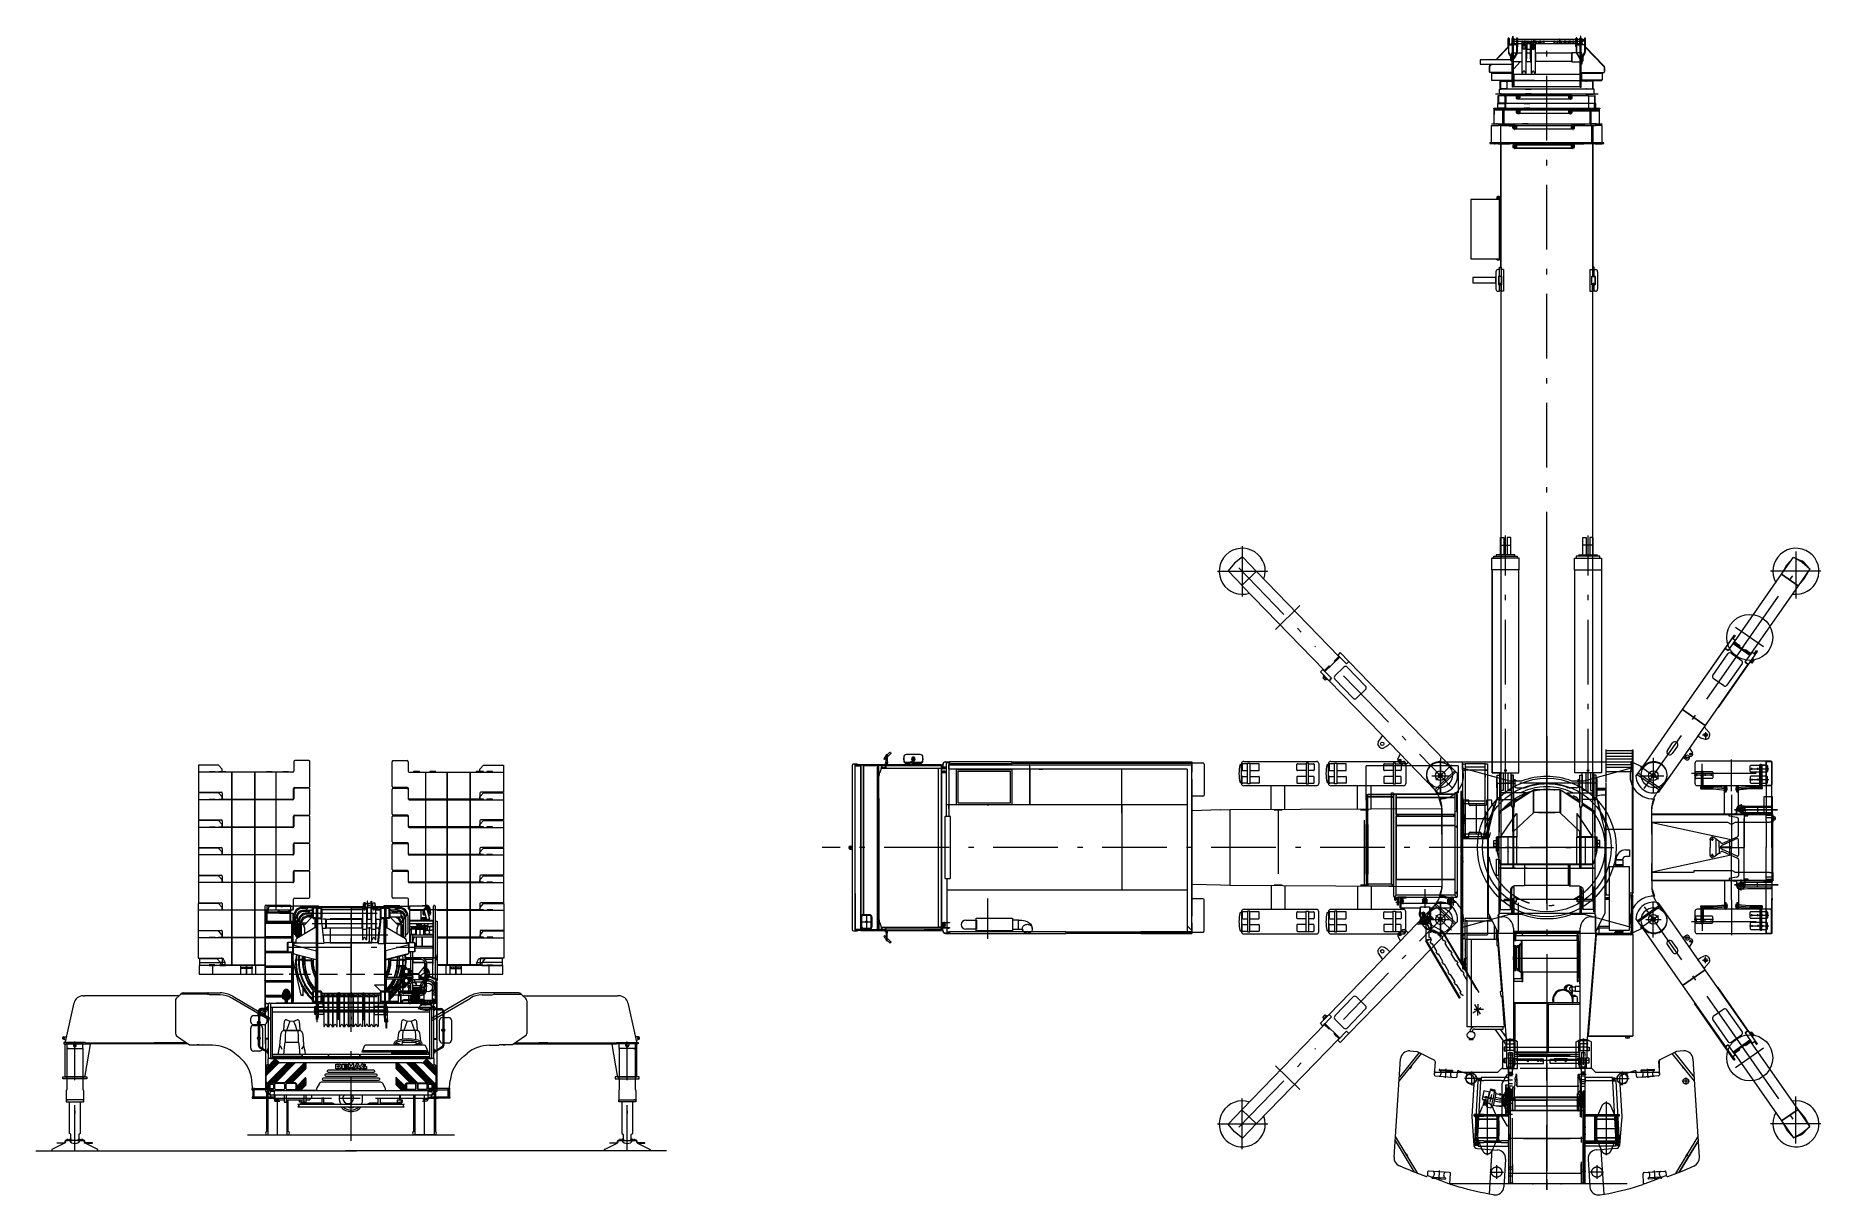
# Model space of a CAD drawing. Extents: x 6150 to 37180, y 3727 to 23870.
import ezdxf

# ---------------------------------------------------------------- set-up
doc = ezdxf.new("R2010")
doc.units = 0
doc.header["$LTSCALE"] = 37.5
doc.header["$MEASUREMENT"] = 0
doc.linetypes.add('CENTER', pattern=[50.5, 30, -9, 2.5, -9])
doc.linetypes.add('HIDDEN', pattern=[12.6, 8.4, -4.2])
for name, color, linetype in [('1', 7, 'Continuous'), ('10', 216, 'Continuous'), ('11', 251, 'Continuous'), ('15', 96, 'Continuous'), ('2', 134, 'Continuous'), ('3', 214, 'Continuous'), ('4', 54, 'Continuous'), ('5', 94, 'Continuous')]:
    doc.layers.add(name, color=color, linetype=linetype)

# ---------------------------------------------------------------- blocks, each defined once
blk = doc.blocks.new('*G2')
at = {"layer": '1', "color": 7, "linetype": 'Continuous', "lineweight": 9}
blk.add_line((26160, 10507), (21992, 10507), dxfattribs=at)
blk = doc.blocks.new('*G3')
at = {"layer": '1', "color": 7, "linetype": 'Continuous', "lineweight": 9}
for p, q in [((35095, 11077), (35093, 11077)), ((35127, 11077), (35129, 11077))]:
    blk.add_line(p, q, dxfattribs=at)
blk = doc.blocks.new('*G5')
at = {"layer": '1', "color": 7, "linetype": 'CENTER', "lineweight": 9}
for p, q in [((35933, 10947), (36267, 10947)), ((35971, 10963), (35971, 10933)), ((36076, 10966), (36076, 10933)), ((36151, 10958), (36151, 10931)), ((36230, 10965), (36230, 10925))]:
    blk.add_line(p, q, dxfattribs=at)
at = {"layer": '1', "color": 7, "linetype": 'Continuous', "lineweight": 9}
for p, q in [((35947, 10997), (35947, 10897)), ((36235, 11007), (35957, 11007)), ((35957, 10887), (36235, 10887)), ((36245, 10897), (36245, 10997))]:
    blk.add_line(p, q, dxfattribs=at)
for centre, start, end in [((35957, 10997), 90, -179.9965), ((35957, 10897), 180, -90.0017), ((36235, 10997), 0, 90), ((36235, 10897), -90, 0.0035)]:
    blk.add_arc(centre, 10, start, end, dxfattribs=at)
blk = doc.blocks.new('*G6')
at = {"layer": '1', "color": 7, "linetype": 'Continuous', "lineweight": 9}
for p, q in [((35947, 11087), (35947, 11187)), ((35957, 11197), (36235, 11197)), ((36245, 11187), (36245, 11087)), ((36235, 11077), (35957, 11077))]:
    blk.add_line(p, q, dxfattribs=at)
at = {"layer": '1', "color": 7, "linetype": 'CENTER', "lineweight": 9}
for p, q in [((35933, 11137), (36267, 11137)), ((35971, 11120), (35971, 11151)), ((36076, 11118), (36076, 11151)), ((36151, 11125), (36151, 11153)), ((36230, 11118), (36230, 11158))]:
    blk.add_line(p, q, dxfattribs=at)
at = {"layer": '1', "color": 7, "linetype": 'Continuous', "lineweight": 9}
for centre, start, end in [((35957, 11187), 90, 179.9965), ((36235, 11187), 0, 90), ((35957, 11087), 180, -90), ((36235, 11087), -90, -0.0035)]:
    blk.add_arc(centre, 10, start, end, dxfattribs=at)
blk = doc.blocks.new('*G7')
at = {"layer": '1', "color": 7, "linetype": 'Continuous', "lineweight": 9}
for p, q in [((34983, 11229), (34983, 10884)), ((36287, 11269), (35023, 11269)), ((36327, 10884), (36327, 11229)), ((35023, 10844), (36287, 10844))]:
    blk.add_line(p, q, dxfattribs=at)
at = {"layer": '1', "color": 7, "linetype": 'CENTER', "lineweight": 9}
blk.add_line((34924, 11057), (36376, 11057), dxfattribs=at)
at = {"layer": '1', "color": 7, "linetype": 'Continuous', "lineweight": 9}
for centre, start, end in [((35023, 11229), 90, -179.9991), ((36287, 11229), 0, 89.9991), ((35023, 10884), 180, -89.9996), ((36287, 10884), -90, 0.0018)]:
    blk.add_arc(centre, 40, start, end, dxfattribs=at)
blk = doc.blocks.new('*G8')
at = {"layer": '1', "color": 7, "linetype": 'CENTER', "lineweight": 9}
for p, q in [((35307, 11027), (34973, 11027)), ((35010, 11045), (35010, 11005)), ((35089, 11038), (35089, 11011)), ((35164, 11046), (35164, 11013)), ((35269, 11043), (35269, 11013))]:
    blk.add_line(p, q, dxfattribs=at)
at = {"layer": '1', "color": 7, "linetype": 'Continuous', "lineweight": 9}
for p, q in [((34995, 10977), (34995, 11077)), ((35005, 11087), (35283, 11087)), ((35283, 10967), (35005, 10967)), ((35293, 11077), (35293, 10977))]:
    blk.add_line(p, q, dxfattribs=at)
for centre, start, end in [((35005, 11077), 90, 180), ((35005, 10977), 180, -89.9965), ((35283, 11077), 0, 90), ((35283, 10977), -90, -0.0017)]:
    blk.add_arc(centre, 10, start, end, dxfattribs=at)
blk = doc.blocks.new('*G4')
at = {"color": 7, "linetype": 'Continuous', "lineweight": 9}
for name in ['*G7', '*G6', '*G8', '*G5']:
    blk.add_blockref(name, (0, 0), dxfattribs=at)
blk = doc.blocks.new('*G9')
at = {"layer": '1', "color": 7, "linetype": 'Continuous', "lineweight": 9}
for p, q in [((21606, 11207), (21890, 11207)), ((21890, 11207), (21890, 8327)), ((21890, 8327), (21591, 8327))]:
    blk.add_line(p, q, dxfattribs=at)
blk = doc.blocks.new('*G10')
at = {"layer": '1', "color": 7, "linetype": 'Continuous', "lineweight": 9}
for p, q in [((21914, 8362), (21910, 8362)), ((21910, 8362), (21910, 8331)), ((21914, 8331), (21914, 8362)), ((22030, 8281), (21964, 8281)), ((21964, 8277), (22030, 8277)), ((24060, 8305), (22030, 8305)), ((22030, 8305), (22030, 8277)), ((22030, 8277), (22030, 8281)), ((22030, 8277), (24060, 8277)), ((24060, 8277), (24060, 8305))]:
    blk.add_line(p, q, dxfattribs=at)
for radius, end in [(54, -89.9998), (50, -90.0002)]:
    blk.add_arc((21964, 8331), radius, 180, end, dxfattribs=at)
blk = doc.blocks.new('*G11')
at = {"layer": '1', "color": 7, "linetype": 'Continuous', "lineweight": 9}
for p, q in [((21910, 11172), (21910, 11203)), ((21914, 11172), (21910, 11172)), ((21914, 11203), (21914, 11172)), ((21964, 11257), (22030, 11257)), ((22030, 11253), (21964, 11253)), ((22030, 11257), (22030, 11253)), ((23120, 11257), (22030, 11257)), ((22030, 11257), (22030, 11229)), ((22030, 11229), (23120, 11229)), ((23120, 11229), (23120, 11257))]:
    blk.add_line(p, q, dxfattribs=at)
for radius, end in [(54, 180), (50, 179.9997)]:
    blk.add_arc((21964, 11203), radius, 90, end, dxfattribs=at)
blk = doc.blocks.new('*G12')
at = {"layer": '1', "color": 7, "linetype": 'Continuous', "lineweight": 9}
for p, q in [((35751, 10421), (35830, 10421)), ((35790, 10462), (35790, 10382))]:
    blk.add_line(p, q, dxfattribs=at)
blk.add_circle((35790, 10421), 31, dxfattribs=at)
blk = doc.blocks.new('*G13')
at = {"layer": '1', "color": 7, "linetype": 'Continuous', "lineweight": 9}
for p, q in [((35311, 9941), (35287, 9949)), ((35404, 9871), (35311, 9941)), ((35247, 9909), (35247, 9771)), ((35247, 9632), (35247, 9771)), ((35404, 9671), (35311, 9600)), ((35349, 9903), (35349, 9639)), ((35311, 9600), (35287, 9592))]:
    blk.add_line(p, q, dxfattribs=at)
for centre, start, end in [((35287, 9909), 89.9825, -179.9948), ((35287, 9632), 180, -89.9773)]:
    blk.add_arc(centre, 40, start, end, dxfattribs=at)
blk = doc.blocks.new('*G14')
at = {"layer": '1', "color": 7, "linetype": 'Continuous', "lineweight": 9}
for p, q in [((35287, 9885), (35287, 9959)), ((35309, 9909), (35236, 9909))]:
    blk.add_line(p, q, dxfattribs=at)
blk.add_circle((35287, 9909), 15, dxfattribs=at)
blk = doc.blocks.new('*G15')
at = {"layer": '1', "color": 7, "linetype": 'Continuous', "lineweight": 9}
for p, q in [((35257, 9632), (35309, 9632)), ((35287, 9610), (35287, 9656))]:
    blk.add_line(p, q, dxfattribs=at)
blk.add_circle((35287, 9632), 15, dxfattribs=at)
blk = doc.blocks.new('*G16')
at = {"layer": '1', "color": 7, "linetype": 'Continuous', "lineweight": 9}
for p, q in [((35424, 9775), (35423, 9774)), ((35423, 9774), (35423, 9772)), ((35423, 9772), (35423, 9771)), ((35423, 9771), (35423, 9769)), ((35423, 9769), (35423, 9768)), ((35423, 9768), (35424, 9766)), ((35425, 9777), (35424, 9775)), ((35424, 9766), (35425, 9765)), ((35426, 9778), (35425, 9777)), ((35425, 9765), (35426, 9764)), ((35427, 9779), (35426, 9778)), ((35426, 9764), (35427, 9763)), ((35428, 9780), (35427, 9779)), ((35427, 9763), (35428, 9762)), ((35429, 9780), (35428, 9780)), ((35428, 9762), (35429, 9761)), ((35431, 9781), (35429, 9780)), ((35429, 9761), (35431, 9761)), ((35432, 9781), (35431, 9781)), ((35431, 9761), (35432, 9761)), ((35432, 9781), (35608, 9781)), ((35433, 9781), (35432, 9781)), ((35608, 9761), (35432, 9761)), ((35432, 9761), (35433, 9761)), ((35435, 9780), (35433, 9781)), ((35433, 9761), (35435, 9761)), ((35436, 9780), (35435, 9780)), ((35435, 9761), (35436, 9762)), ((35437, 9779), (35436, 9780)), ((35436, 9762), (35437, 9763)), ((35439, 9778), (35437, 9779)), ((35437, 9763), (35439, 9764)), ((35440, 9777), (35439, 9778)), ((35439, 9764), (35440, 9765)), ((35440, 9775), (35440, 9777)), ((35441, 9774), (35440, 9775)), ((35440, 9766), (35441, 9768)), ((35440, 9765), (35440, 9766)), ((35441, 9772), (35441, 9774)), ((35441, 9771), (35441, 9772)), ((35441, 9769), (35441, 9771)), ((35441, 9768), (35441, 9769)), ((35596, 9774), (35595, 9772)), ((35595, 9772), (35595, 9771)), ((35595, 9771), (35595, 9769)), ((35595, 9769), (35596, 9768)), ((35597, 9775), (35596, 9774)), ((35596, 9768), (35597, 9766)), ((35598, 9777), (35597, 9775)), ((35597, 9766), (35598, 9765)), ((35599, 9778), (35598, 9777)), ((35598, 9765), (35599, 9764)), ((35600, 9779), (35599, 9778)), ((35599, 9764), (35600, 9763)), ((35602, 9780), (35600, 9779)), ((35600, 9763), (35602, 9762)), ((35604, 9780), (35602, 9780)), ((35602, 9762), (35604, 9761)), ((35606, 9781), (35604, 9780)), ((35604, 9761), (35606, 9761)), ((35608, 9781), (35606, 9781)), ((35606, 9761), (35608, 9761)), ((35608, 9781), (35609, 9781)), ((35609, 9761), (35608, 9761)), ((35609, 9781), (35611, 9780)), ((35611, 9761), (35609, 9761)), ((35611, 9780), (35613, 9780)), ((35613, 9762), (35611, 9761)), ((35613, 9780), (35615, 9779)), ((35615, 9763), (35613, 9762)), ((35615, 9779), (35616, 9778)), ((35616, 9764), (35615, 9763)), ((35616, 9778), (35618, 9777)), ((35618, 9765), (35616, 9764)), ((35618, 9777), (35619, 9775)), ((35619, 9766), (35618, 9765)), ((35619, 9775), (35619, 9774)), ((35619, 9774), (35620, 9772)), ((35620, 9769), (35619, 9768)), ((35619, 9768), (35619, 9766)), ((35620, 9772), (35620, 9771)), ((35620, 9771), (35620, 9769))]:
    blk.add_line(p, q, dxfattribs=at)
blk = doc.blocks.new('*G18')
at = {"layer": '1', "color": 7, "linetype": 'Continuous', "lineweight": 9}
for p, q in [((36432, 9121), (35671, 9121)), ((35671, 9121), (36432, 9121)), ((35790, 9022), (35790, 9210))]:
    blk.add_line(p, q, dxfattribs=at)
for radius in [44.4, 31]:
    blk.add_circle((35790, 9121), radius, dxfattribs=at)
blk = doc.blocks.new('*G19')
at = {"layer": '1', "color": 7, "linetype": 'Continuous', "lineweight": 9}
for p, q in [((35705, 9173), (35705, 9114)), ((35775, 9044), (35790, 9044)), ((35790, 9163), (35852, 9163)), ((35844, 9078), (35790, 9078)), ((35790, 9044), (35905, 9053)), ((36315, 9078), (35844, 9078)), ((35852, 9163), (36315, 9163)), ((35861, 9198), (35861, 9211)), ((36315, 9188), (35871, 9188)), ((35905, 9053), (36315, 9053)), ((36309, 9188), (36309, 9163)), ((36309, 9078), (36309, 9053)), ((36315, 9163), (36315, 9188)), ((36315, 9053), (36315, 9078))]:
    blk.add_line(p, q, dxfattribs=at)
for centre, radius, start, end in [((35775, 9114), 70, 180, -89.9998), ((35791, 9121), 42.5, 91.2417, -91.2462), ((35871, 9198), 10, 180, -89.9965)]:
    blk.add_arc(centre, radius, start, end, dxfattribs=at)
blk = doc.blocks.new('*G17')
at = {"color": 7, "linetype": 'Continuous', "lineweight": 9}
for name in ['*G18', '*G19']:
    blk.add_blockref(name, (0, 0), dxfattribs=at)
blk = doc.blocks.new('*G21')
at = {"layer": '1', "color": 7, "linetype": 'Continuous', "lineweight": 9}
for p, q in [((36375, 10295), (36340, 10320)), ((36340, 10231), (36375, 10254))]:
    blk.add_line(p, q, dxfattribs=at)
blk.add_circle((36361, 10275), 13, dxfattribs=at)
blk.add_arc((36361, 10275), 25, -56.7079, 55.2431, dxfattribs=at)
blk = doc.blocks.new('*G20')
at = {"color": 7, "linetype": 'Continuous', "lineweight": 9}
blk.add_blockref('*G21', (0, 0), dxfattribs=at)
blk = doc.blocks.new('*G23')
at = {"layer": '1', "color": 7, "linetype": 'Continuous', "lineweight": 9}
for p, q in [((36225, 11260), (36220, 11260)), ((36220, 11260), (36220, 10338)), ((36320, 11260), (36315, 11260)), ((36320, 10311), (36320, 11260)), ((36320, 9771), (36320, 10303)), ((36220, 10237), (36220, 9771))]:
    blk.add_line(p, q, dxfattribs=at)
blk = doc.blocks.new('*G22')
at = {"color": 7, "linetype": 'Continuous', "lineweight": 9}
blk.add_blockref('*G23', (0, 0), dxfattribs=at)
blk = doc.blocks.new('*G24')
at = {"layer": '1', "color": 7, "linetype": 'Continuous', "lineweight": 9}
blk.add_line((36340, 9318), (36340, 9326), dxfattribs=at)
blk = doc.blocks.new('*G25')
at = {"layer": '1', "color": 7, "linetype": 'Continuous', "lineweight": 9}
for p, q in [((36133, 8385), (36133, 8385)), ((36169, 8405), (36153, 8405)), ((36161, 8345), (36220, 8345)), ((36231, 8345), (36220, 8345))]:
    blk.add_line(p, q, dxfattribs=at)
blk = doc.blocks.new('*G26')
at = {"layer": '1', "color": 7, "linetype": 'Continuous', "lineweight": 9}
for p, q in [((26157, 11237), (26240, 11237)), ((26240, 11237), (26434, 11237)), ((26454, 11217), (26454, 10707))]:
    blk.add_line(p, q, dxfattribs=at)
blk.add_arc((26434, 11217), 20, 0, 90.0018, dxfattribs=at)
blk = doc.blocks.new('*G27')
at = {"layer": '1', "color": 7, "linetype": 'Continuous', "lineweight": 9}
blk.add_line((25355, 11257), (26240, 11257), dxfattribs=at)
blk = doc.blocks.new('*G28')
at = {"layer": '1', "color": 7, "linetype": 'Continuous', "lineweight": 9}
blk.add_line((26240, 8468), (26240, 8565), dxfattribs=at)
blk = doc.blocks.new('*G29')
at = {"layer": '1', "color": 7, "linetype": 'Continuous', "lineweight": 9}
for p, q in [((26454, 8317), (26454, 8857)), ((26162, 8397), (26162, 8297)), ((26157, 8297), (26240, 8297)), ((26240, 8297), (26434, 8297))]:
    blk.add_line(p, q, dxfattribs=at)
blk.add_arc((26434, 8317), 20, -90, 0.0018, dxfattribs=at)
blk = doc.blocks.new('*G30')
at = {"layer": '1', "color": 7, "linetype": 'Continuous', "lineweight": 9}
for p, q in [((22153, 10512), (22153, 11122)), ((22153, 11122), (23113, 11122)), ((23113, 11122), (23113, 10512)), ((22640, 10512), (22153, 10512)), ((23113, 10512), (22740, 10512))]:
    blk.add_line(p, q, dxfattribs=at)
blk = doc.blocks.new('*G31')
at = {"layer": '1', "color": 7, "linetype": 'Continuous', "lineweight": 9}
for p, q in [((23425, 11207), (23420, 11207)), ((23420, 11207), (23420, 11127)), ((23425, 11135), (23425, 11207)), ((23460, 11127), (23420, 11127)), ((23420, 11127), (23420, 10507)), ((23425, 11135), (23425, 10507))]:
    blk.add_line(p, q, dxfattribs=at)
blk = doc.blocks.new('*G32')
at = {"layer": '1', "color": 7, "linetype": 'Continuous', "lineweight": 9}
for p, q in [((23130, 11229), (23130, 11257)), ((23130, 11257), (25345, 11257)), ((26240, 11229), (23130, 11229))]:
    blk.add_line(p, q, dxfattribs=at)
blk = doc.blocks.new('*G33')
at = {"layer": '1', "color": 7, "linetype": 'Continuous', "lineweight": 9}
blk.add_line((26160, 9027), (21992, 9027), dxfattribs=at)
blk = doc.blocks.new('*G34')
at = {"layer": '1', "color": 7, "linetype": 'Continuous', "lineweight": 9}
blk.add_line((26160, 9087), (26160, 9027), dxfattribs=at)
blk = doc.blocks.new('*G35')
at = {"layer": '1', "color": 7, "linetype": 'Continuous', "lineweight": 9}
blk.add_line((26160, 9797), (26160, 9737), dxfattribs=at)
blk = doc.blocks.new('*G36')
at = {"layer": '1', "color": 7, "linetype": 'Continuous', "lineweight": 9}
for p, q in [((26240, 11257), (26240, 11075)), ((26240, 10958), (26240, 9768))]:
    blk.add_line(p, q, dxfattribs=at)
blk = doc.blocks.new('*G38')
at = {"layer": '1', "color": 7, "linetype": 'Continuous', "lineweight": 9}
for p, q in [((22020, 11207), (26240, 11207)), ((22020, 11127), (22020, 11207)), ((26160, 11127), (22020, 11127))]:
    blk.add_line(p, q, dxfattribs=at)
blk = doc.blocks.new('*G39')
at = {"layer": '1', "color": 7, "linetype": 'Continuous', "lineweight": 9}
for p, q in [((26240, 8327), (26240, 11207)), ((26160, 11127), (26160, 8407)), ((26160, 8407), (26240, 8327))]:
    blk.add_line(p, q, dxfattribs=at)
blk = doc.blocks.new('*G40')
at = {"layer": '1', "color": 7, "linetype": 'Continuous', "lineweight": 9}
blk.add_line((26160, 8407), (26240, 8327), dxfattribs=at)
blk = doc.blocks.new('*G37')
at = {"color": 7, "linetype": 'Continuous', "lineweight": 9}
for name in ['*G38', '*G39', '*G40']:
    blk.add_blockref(name, (0, 0), dxfattribs=at)
blk = doc.blocks.new('*G41')
at = {"layer": '1', "color": 7, "linetype": 'Continuous', "lineweight": 9}
blk.add_line((23590, 11127), (23650, 11127), dxfattribs=at)
blk = doc.blocks.new('*G42')
at = {"layer": '1', "color": 7, "linetype": 'Continuous', "lineweight": 9}
blk.add_line((25685, 11127), (25625, 11127), dxfattribs=at)
blk = doc.blocks.new('*G43')
at = {"layer": '1', "color": 7, "linetype": 'Continuous', "lineweight": 9}
for p, q in [((25025, 11127), (24965, 11127)), ((25025, 10507), (25025, 11127))]:
    blk.add_line(p, q, dxfattribs=at)
blk = doc.blocks.new('*G44')
at = {"layer": '1', "color": 7, "linetype": 'Continuous', "lineweight": 9}
blk.add_line((22020, 10447), (22020, 10507), dxfattribs=at)
blk = doc.blocks.new('*G45')
at = {"layer": '1', "color": 7, "linetype": 'Continuous', "lineweight": 9}
blk.add_line((25025, 9027), (24965, 9027), dxfattribs=at)
blk = doc.blocks.new('*G46')
at = {"layer": '1', "color": 7, "linetype": 'Continuous', "lineweight": 9}
blk.add_line((30944, 8312), (30944, 8282), dxfattribs=at)
blk = doc.blocks.new('*G47')
at = {"layer": '1', "color": 7, "linetype": 'Continuous', "lineweight": 9}
blk.add_line((30944, 8396), (30944, 8317), dxfattribs=at)
blk = doc.blocks.new('*G48')
at = {"layer": '1', "color": 7, "linetype": 'Continuous', "lineweight": 9}
for p, q in [((30945, 8386), (31767, 8612)), ((31767, 8612), (31973, 8612)), ((32847, 8612), (33052, 8612)), ((33052, 8612), (33875, 8386)), ((33875, 8397), (33875, 8287)), ((33831, 8277), (30990, 8277))]:
    blk.add_line(p, q, dxfattribs=at)
blk.add_arc((32410, 9767), 1235, -110.7341, -69.2624, dxfattribs=at)
blk = doc.blocks.new('*G49')
at = {"layer": '1', "color": 7, "linetype": 'Continuous', "lineweight": 9}
for p, q in [((33875, 8277), (33875, 8317)), ((33884, 8277), (33875, 8277)), ((34083, 8374), (33884, 8277))]:
    blk.add_line(p, q, dxfattribs=at)
blk = doc.blocks.new('*G50')
at = {"layer": '1', "color": 7, "linetype": 'Continuous', "lineweight": 9}
for p, q in [((34240, 9338), (34240, 10203)), ((34240, 10203), (35585, 9911)), ((35585, 9630), (34240, 9338)), ((35585, 9911), (35585, 9630))]:
    blk.add_line(p, q, dxfattribs=at)
blk = doc.blocks.new('*G51')
at = {"layer": '1', "color": 7, "linetype": 'Continuous', "lineweight": 9}
for p, q in [((35936, 8756), (35720, 8775)), ((35720, 8732), (35935, 8714)), ((35935, 8714), (36110, 8714)), ((36153, 8756), (35936, 8756)), ((36110, 8714), (36148, 8714)), ((36110, 8714), (36110, 8335)), ((36148, 8714), (36153, 8714)), ((36148, 8335), (36148, 8714)), ((36110, 8335), (36148, 8335))]:
    blk.add_line(p, q, dxfattribs=at)
at = {"layer": '1', "color": 7, "linetype": 'CENTER', "lineweight": 9}
for p, q in [((35720, 8753), (35935, 8735)), ((35935, 8735), (36165, 8735)), ((36129, 8738), (36129, 8321))]:
    blk.add_line(p, q, dxfattribs=at)
at = {"layer": '1', "color": 7, "linetype": 'Continuous', "lineweight": 9}
for centre, radius, start, end in [((35720, 8753), 21.1, 90.2153, -90.002), ((36129, 8695), 26.6, 44.3529, 135.6917), ((36096, 8735), 60.1, -20.4268, 20.5124)]:
    blk.add_arc(centre, radius, start, end, dxfattribs=at)
blk = doc.blocks.new('*G52')
at = {"layer": '1', "color": 7, "linetype": 'CENTER', "lineweight": 9}
for p, q in [((35305, 8735), (35075, 8735)), ((35111, 8738), (35111, 8321)), ((35520, 8753), (35305, 8735))]:
    blk.add_line(p, q, dxfattribs=at)
at = {"layer": '1', "color": 7, "linetype": 'Continuous', "lineweight": 9}
for p, q in [((35087, 8756), (35304, 8756)), ((35092, 8714), (35087, 8714)), ((35092, 8450), (35092, 8714)), ((35130, 8714), (35092, 8714)), ((35130, 8714), (35130, 8450)), ((35305, 8714), (35130, 8714)), ((35304, 8756), (35520, 8775)), ((35520, 8732), (35305, 8714)), ((35092, 8450), (35130, 8450))]:
    blk.add_line(p, q, dxfattribs=at)
for centre, radius, start, end in [((35144, 8735), 60.1, 159.4866, -159.5741), ((35111, 8695), 26.5, 44.2957, 135.7056), ((35520, 8753), 21.1, -90, 89.7843)]:
    blk.add_arc(centre, radius, start, end, dxfattribs=at)
blk = doc.blocks.new('*G55')
at = {"layer": '1', "color": 7, "linetype": 'CENTER', "lineweight": 9}
for p, q in [((35688, 8753), (35753, 8753)), ((35720, 8812), (35720, 8693))]:
    blk.add_line(p, q, dxfattribs=at)
at = {"layer": '1', "color": 7, "linetype": 'Continuous', "lineweight": 9}
for p, q in [((35696, 8760), (35707, 8797)), ((35707, 8710), (35696, 8747)), ((35733, 8797), (35744, 8760)), ((35744, 8747), (35733, 8710))]:
    blk.add_line(p, q, dxfattribs=at)
for centre, radius, start, end in [((35720, 8753), 25, 164.0377, -164.0385), ((35720, 8793), 14, 90, 164.0516), ((35720, 8713), 14, -164.0365, -90.0021), ((35720, 8793), 14, 15.9488, 89.9804), ((35720, 8713), 14, -90, -15.9631), ((35720, 8753), 25, -15.9627, 15.9619)]:
    blk.add_arc(centre, radius, start, end, dxfattribs=at)
blk = doc.blocks.new('*G56')
at = {"layer": '1', "color": 7, "linetype": 'CENTER', "lineweight": 9}
for p, q in [((35488, 8753), (35553, 8753)), ((35520, 8812), (35520, 8693))]:
    blk.add_line(p, q, dxfattribs=at)
at = {"layer": '1', "color": 7, "linetype": 'Continuous', "lineweight": 9}
for p, q in [((35496, 8760), (35507, 8797)), ((35507, 8710), (35496, 8747)), ((35533, 8797), (35544, 8760)), ((35544, 8747), (35533, 8710))]:
    blk.add_line(p, q, dxfattribs=at)
for centre, radius, start, end in [((35520, 8753), 25, 164.0377, -164.0385), ((35520, 8793), 14, 90, 164.0516), ((35520, 8713), 14, -164.0365, -90.0021), ((35520, 8793), 14, 15.9488, 89.9804), ((35520, 8713), 14, -90, -15.9631), ((35520, 8753), 25, -15.9627, 15.9619)]:
    blk.add_arc(centre, radius, start, end, dxfattribs=at)
blk = doc.blocks.new('*G57')
at = {"layer": '1', "color": 7, "linetype": 'CENTER', "lineweight": 9}
blk.add_line((35620, 8861), (35620, 8245), dxfattribs=at)
blk = doc.blocks.new('*G54')
at = {"color": 7, "linetype": 'Continuous', "lineweight": 9}
for name in ['*G56', '*G57', '*G55']:
    blk.add_blockref(name, (0, 0), dxfattribs=at)
blk = doc.blocks.new('*G59')
at = {"layer": '1', "color": 7, "linetype": 'CENTER', "lineweight": 9}
for p, q in [((35933, 8405), (36267, 8405)), ((35971, 8421), (35971, 8391)), ((36076, 8424), (36076, 8391)), ((36151, 8416), (36151, 8389))]:
    blk.add_line(p, q, dxfattribs=at)
at = {"layer": '1', "color": 7, "linetype": 'Continuous', "lineweight": 9}
for p, q in [((35947, 8455), (35947, 8355)), ((36235, 8465), (35957, 8465)), ((36245, 8355), (36245, 8455)), ((35957, 8345), (36235, 8345))]:
    blk.add_line(p, q, dxfattribs=at)
for centre, start, end in [((35957, 8455), 90, 180), ((36235, 8455), 0, 90), ((35957, 8355), 180, -90), ((36235, 8355), -90, 0)]:
    blk.add_arc(centre, 10, start, end, dxfattribs=at)
blk = doc.blocks.new('*G60')
at = {"layer": '1', "color": 7, "linetype": 'CENTER', "lineweight": 9}
for p, q in [((35933, 8595), (36267, 8595)), ((35971, 8578), (35971, 8609)), ((36076, 8576), (36076, 8609)), ((36151, 8583), (36151, 8611)), ((36230, 8576), (36230, 8616))]:
    blk.add_line(p, q, dxfattribs=at)
at = {"layer": '1', "color": 7, "linetype": 'Continuous', "lineweight": 9}
for p, q in [((35947, 8545), (35947, 8645)), ((35957, 8655), (36235, 8655)), ((36235, 8535), (35957, 8535)), ((36245, 8645), (36245, 8545))]:
    blk.add_line(p, q, dxfattribs=at)
for centre, start, end in [((35957, 8645), 90, 180), ((35957, 8545), 180, -90), ((36235, 8645), 0, 90), ((36235, 8545), -90, 0)]:
    blk.add_arc(centre, 10, start, end, dxfattribs=at)
blk = doc.blocks.new('*G61')
at = {"layer": '1', "color": 7, "linetype": 'Continuous', "lineweight": 9}
for p, q in [((36287, 8697), (35023, 8697)), ((34983, 8657), (34983, 8312)), ((36327, 8312), (36327, 8657)), ((35023, 8272), (36287, 8272))]:
    blk.add_line(p, q, dxfattribs=at)
at = {"layer": '1', "color": 7, "linetype": 'CENTER', "lineweight": 9}
blk.add_line((34924, 8485), (36376, 8485), dxfattribs=at)
at = {"layer": '1', "color": 7, "linetype": 'Continuous', "lineweight": 9}
for centre, start, end in [((35023, 8657), 90, 180), ((36287, 8657), 0, 89.9989), ((35023, 8312), 180, -90), ((36287, 8312), -90, 0.0009)]:
    blk.add_arc(centre, 40, start, end, dxfattribs=at)
blk = doc.blocks.new('*G62')
at = {"layer": '1', "color": 7, "linetype": 'CENTER', "lineweight": 9}
for p, q in [((35307, 8515), (34973, 8515)), ((35010, 8496), (35010, 8536)), ((35089, 8503), (35089, 8531)), ((35164, 8496), (35164, 8529)), ((35269, 8498), (35269, 8529))]:
    blk.add_line(p, q, dxfattribs=at)
at = {"layer": '1', "color": 7, "linetype": 'Continuous', "lineweight": 9}
for p, q in [((34995, 8565), (34995, 8465)), ((35283, 8575), (35005, 8575)), ((35005, 8455), (35283, 8455)), ((35293, 8465), (35293, 8565))]:
    blk.add_line(p, q, dxfattribs=at)
for centre, start, end in [((35005, 8565), 90, -179.993), ((35005, 8465), 180, -90.0044), ((35283, 8565), 0, 90), ((35283, 8465), -90, 0)]:
    blk.add_arc(centre, 10, start, end, dxfattribs=at)
blk = doc.blocks.new('*G58')
at = {"color": 7, "linetype": 'Continuous', "lineweight": 9}
for name in ['*G61', '*G62', '*G60', '*G59']:
    blk.add_blockref(name, (0, 0), dxfattribs=at)
blk = doc.blocks.new('*G53')
at = {"color": 7, "linetype": 'Continuous', "lineweight": 9}
for name in ['*G58', '*G54']:
    blk.add_blockref(name, (0, 0), dxfattribs=at)
blk = doc.blocks.new('*G64')
at = {"layer": '1', "color": 7, "linetype": 'Continuous', "lineweight": 9}
blk.add_line((35620, 8859), (35620, 9771), dxfattribs=at)
blk = doc.blocks.new('*G63')
at = {"color": 7, "linetype": 'Continuous', "lineweight": 9}
blk.add_blockref('*G64', (0, 0), dxfattribs=at)
blk = doc.blocks.new('*G65')
at = {"layer": '1', "color": 7, "linetype": 'Continuous', "lineweight": 9}
for p, q in [((35840, 10321), (35906, 10321)), ((35906, 10331), (35842, 10331)), ((35854, 10321), (35854, 10331)), ((35906, 10321), (35906, 10331))]:
    blk.add_line(p, q, dxfattribs=at)
blk = doc.blocks.new('*G66')
at = {"layer": '1', "color": 7, "linetype": 'Continuous', "lineweight": 9}
for p, q in [((33873, 11217), (33875, 11217)), ((33875, 11217), (33875, 11257)), ((33875, 8277), (33831, 8277)), ((33875, 8317), (33875, 8277))]:
    blk.add_line(p, q, dxfattribs=at)
blk = doc.blocks.new('*G67')
at = {"layer": '1', "color": 7, "linetype": 'Continuous', "lineweight": 9}
for p, q in [((30560, 11257), (33875, 11257)), ((30945, 11137), (30945, 11257)), ((33875, 11247), (33875, 11137)), ((31768, 10922), (30945, 11147)), ((31973, 10922), (31768, 10922)), ((33053, 10922), (32847, 10922)), ((33875, 11147), (33053, 10922))]:
    blk.add_line(p, q, dxfattribs=at)
blk.add_arc((32410, 9767), 1235, 69.2659, 110.7376, dxfattribs=at)
blk = doc.blocks.new('*G68')
at = {"layer": '1', "color": 7, "linetype": 'Continuous', "lineweight": 9}
blk.add_line((26240, 9127), (26240, 10407), dxfattribs=at)
blk = doc.blocks.new('*G69')
at = {"layer": '1', "color": 7, "linetype": 'Continuous', "lineweight": 9}
for p, q in [((26240, 9765), (26240, 8575)), ((26240, 8458), (26240, 8305)), ((26240, 8305), (26240, 8290)), ((26240, 8290), (26240, 8286))]:
    blk.add_line(p, q, dxfattribs=at)
blk = doc.blocks.new('*G70')
at = {"layer": '1', "color": 7, "linetype": 'Continuous', "lineweight": 9}
for p, q in [((26240, 8305), (25355, 8305)), ((25355, 8277), (26240, 8277)), ((26240, 8277), (26240, 8305))]:
    blk.add_line(p, q, dxfattribs=at)
blk = doc.blocks.new('*G71')
at = {"layer": '1', "color": 7, "linetype": 'Continuous', "lineweight": 9}
for p, q in [((24070, 8277), (24070, 8305)), ((24070, 8305), (25345, 8305)), ((25345, 8277), (24070, 8277))]:
    blk.add_line(p, q, dxfattribs=at)
blk = doc.blocks.new('*G72')
at = {"layer": '1', "color": 7, "linetype": 'Continuous', "lineweight": 9}
for p, q in [((21992, 8296), (21992, 9217)), ((22030, 8296), (21992, 8296)), ((22030, 8286), (22030, 8296)), ((22030, 8286), (22030, 8286)), ((24070, 8286), (24060, 8286))]:
    blk.add_line(p, q, dxfattribs=at)
blk = doc.blocks.new('*G73')
at = {"layer": '1', "color": 7, "linetype": 'Continuous', "lineweight": 9}
for p, q in [((21992, 8296), (21992, 9227)), ((22030, 8296), (21992, 8296)), ((22030, 8286), (22030, 8296)), ((22030, 8286), (22030, 8286)), ((24070, 8286), (24060, 8286))]:
    blk.add_line(p, q, dxfattribs=at)
blk = doc.blocks.new('*G74')
at = {"layer": '1', "color": 7, "linetype": 'Continuous', "lineweight": 9}
for p, q in [((23120, 11248), (23130, 11248)), ((22183, 10537), (22183, 11097)), ((22183, 11097), (23083, 11097)), ((23083, 11097), (23083, 10537)), ((23083, 10537), (22183, 10537))]:
    blk.add_line(p, q, dxfattribs=at)
blk = doc.blocks.new('*G75')
at = {"layer": '1', "color": 7, "linetype": 'Continuous', "lineweight": 9}
for p, q in [((25025, 10371), (25025, 11127)), ((25025, 10507), (25025, 9027))]:
    blk.add_line(p, q, dxfattribs=at)
blk = doc.blocks.new('*G78')
at = {"layer": '1', "color": 7, "linetype": 'Continuous', "lineweight": 9}
for p, q in [((22043, 9227), (22043, 9227)), ((22044, 9227), (22044, 9227))]:
    blk.add_line(p, q, dxfattribs=at)
blk = doc.blocks.new('*G77')
at = {"color": 7, "linetype": 'Continuous', "lineweight": 9}
blk.add_blockref('*G78', (0, 0), dxfattribs=at)
blk = doc.blocks.new('*G80')
at = {"layer": '1', "color": 7, "linetype": 'Continuous', "lineweight": 9}
blk.add_line((22043, 10307), (22043, 10307), dxfattribs=at)
blk = doc.blocks.new('*G79')
at = {"color": 7, "linetype": 'Continuous', "lineweight": 9}
blk.add_blockref('*G80', (0, 0), dxfattribs=at)
blk = doc.blocks.new('*G81')
at = {"layer": '1', "color": 7, "linetype": 'Continuous', "lineweight": 9}
blk.add_line((26902, 10417), (26902, 10407), dxfattribs=at)
blk = doc.blocks.new('*G82')
at = {"layer": '1', "color": 7, "linetype": 'Continuous', "lineweight": 9}
blk.add_line((26739, 10422), (26240, 10407), dxfattribs=at)
blk = doc.blocks.new('*G83')
at = {"layer": '1', "color": 7, "linetype": 'Continuous', "lineweight": 9}
blk.add_line((26739, 9112), (26240, 9126), dxfattribs=at)
blk = doc.blocks.new('*G84')
at = {"layer": '1', "color": 7, "linetype": 'Continuous', "lineweight": 9}
blk.add_line((26902, 10427), (26902, 9107), dxfattribs=at)
blk = doc.blocks.new('*G85')
at = {"layer": '1', "color": 7, "linetype": 'Continuous', "lineweight": 9}
for p, q in [((26900, 9107), (26739, 9112)), ((30585, 9087), (26900, 9107))]:
    blk.add_line(p, q, dxfattribs=at)
blk = doc.blocks.new('*G87')
at = {"layer": '1', "color": 7, "linetype": 'Continuous', "lineweight": 9}
blk.add_line((26896, 10407), (26896, 10406), dxfattribs=at)
blk = doc.blocks.new('*G86')
at = {"layer": '1', "color": 7, "linetype": 'Continuous', "lineweight": 9}
blk.add_line((26902, 10407), (26902, 10401), dxfattribs=at)
at = {"color": 7, "linetype": 'Continuous', "lineweight": 9}
blk.add_blockref('*G87', (0, 0), dxfattribs=at)
blk = doc.blocks.new('*G88')
at = {"layer": '1', "color": 7, "linetype": 'CENTER', "lineweight": 9}
blk.add_line((27740, 10433), (27740, 9117), dxfattribs=at)
blk = doc.blocks.new('*G89')
at = {"layer": '1', "color": 7, "linetype": 'Continuous', "lineweight": 9}
for p, q in [((26739, 10422), (26900, 10427)), ((26900, 10427), (30585, 10447))]:
    blk.add_line(p, q, dxfattribs=at)
blk = doc.blocks.new('*G90')
at = {"layer": '1', "color": 7, "linetype": 'Continuous', "lineweight": 9}
blk.add_line((26902, 9127), (26902, 9117), dxfattribs=at)
blk = doc.blocks.new('*G92')
at = {"layer": '1', "color": 7, "linetype": 'Continuous', "lineweight": 9}
for p, q in [((21980, 11247), (22020, 11247)), ((21980, 10307), (21980, 11247)), ((22020, 11247), (22020, 10307))]:
    blk.add_line(p, q, dxfattribs=at)
blk = doc.blocks.new('*G91')
at = {"color": 7, "linetype": 'Continuous', "lineweight": 9}
blk.add_blockref('*G92', (0, 0), dxfattribs=at)
blk = doc.blocks.new('*G94')
at = {"layer": '1', "color": 7, "linetype": 'Continuous', "lineweight": 9}
for p, q in [((21950, 10300), (21950, 10130)), ((22049, 10307), (21957, 10307)), ((22050, 9227), (22049, 10307)), ((21950, 10130), (21950, 9403)), ((21950, 9403), (21950, 9234)), ((21957, 9227), (22043, 9227))]:
    blk.add_line(p, q, dxfattribs=at)
for centre, start, end in [((21957, 10300), 90, -179.9931), ((21957, 9234), 180, -90)]:
    blk.add_arc(centre, 7, start, end, dxfattribs=at)
blk = doc.blocks.new('*G93')
at = {"color": 7, "linetype": 'Continuous', "lineweight": 9}
blk.add_blockref('*G94', (0, 0), dxfattribs=at)
blk = doc.blocks.new('*G96')
at = {"layer": '1', "color": 7, "linetype": 'CENTER', "lineweight": 9}
blk.add_line((29240, 9119), (29240, 10417), dxfattribs=at)
blk = doc.blocks.new('*G95')
at = {"color": 7, "linetype": 'Continuous', "lineweight": 9}
blk.add_blockref('*G96', (0, 0), dxfattribs=at)
blk = doc.blocks.new('*G98')
at = {"layer": '1', "color": 7, "linetype": 'Continuous', "lineweight": 9}
blk.add_line((30585, 10447), (30585, 9087), dxfattribs=at)
blk = doc.blocks.new('*G97')
at = {"color": 7, "linetype": 'Continuous', "lineweight": 9}
blk.add_blockref('*G98', (0, 0), dxfattribs=at)
blk = doc.blocks.new('*G100')
at = {"layer": '1', "color": 7, "linetype": 'Continuous', "lineweight": 9}
for p, q in [((21909, 8457), (21909, 8467)), ((21909, 8467), (21980, 8467)), ((21980, 8457), (21909, 8457)), ((21967, 8417), (21911, 8417)), ((21952, 8457), (21917, 8457)), ((21917, 8457), (21917, 8438)), ((21917, 8438), (21952, 8438)), ((21952, 8396), (21917, 8396)), ((21917, 8396), (21917, 8377)), ((21928, 8467), (21928, 8438)), ((21928, 8367), (21928, 8396)), ((21935, 8478), (21935, 8359)), ((21942, 8438), (21942, 8467)), ((21942, 8367), (21942, 8396)), ((21952, 8438), (21952, 8457)), ((21952, 8377), (21952, 8396)), ((21980, 8467), (22020, 8467)), ((22020, 8457), (21980, 8457)), ((22020, 8467), (22028, 8467)), ((22028, 8457), (22020, 8457)), ((22028, 8467), (22028, 8457)), ((21909, 8367), (21909, 8377)), ((21909, 8377), (21979, 8377)), ((21980, 8367), (21909, 8367)), ((21917, 8377), (21952, 8377)), ((21979, 8377), (22020, 8377)), ((21980, 8367), (22020, 8367)), ((22020, 8377), (22028, 8377)), ((22028, 8367), (22020, 8367)), ((22028, 8377), (22028, 8367))]:
    blk.add_line(p, q, dxfattribs=at)
blk = doc.blocks.new('*G99')
at = {"color": 7, "linetype": 'Continuous', "lineweight": 9}
blk.add_blockref('*G100', (0, 0), dxfattribs=at)
blk = doc.blocks.new('*G102')
at = {"layer": '1', "color": 7, "linetype": 'Continuous', "lineweight": 9}
blk.add_line((29248, 10417), (29233, 10417), dxfattribs=at)
blk = doc.blocks.new('*G103')
at = {"layer": '1', "color": 7, "linetype": 'Continuous', "lineweight": 9}
blk.add_line((29310, 10417), (29170, 10417), dxfattribs=at)
blk = doc.blocks.new('*G101')
at = {"color": 7, "linetype": 'Continuous', "lineweight": 9}
for name in ['*G103', '*G102']:
    blk.add_blockref(name, (0, 0), dxfattribs=at)
blk = doc.blocks.new('*G105')
at = {"layer": '1', "color": 7, "linetype": 'Continuous', "lineweight": 9}
blk.add_line((29233, 9117), (29248, 9117), dxfattribs=at)
blk = doc.blocks.new('*G106')
at = {"layer": '1', "color": 7, "linetype": 'Continuous', "lineweight": 9}
blk.add_line((29170, 9117), (29310, 9117), dxfattribs=at)
blk = doc.blocks.new('*G104')
at = {"color": 7, "linetype": 'Continuous', "lineweight": 9}
for name in ['*G106', '*G105']:
    blk.add_blockref(name, (0, 0), dxfattribs=at)
blk = doc.blocks.new('*G108')
at = {"layer": '1', "color": 7, "linetype": 'Continuous', "lineweight": 9}
blk.add_line((27748, 10417), (27733, 10417), dxfattribs=at)
blk = doc.blocks.new('*G109')
at = {"layer": '1', "color": 7, "linetype": 'Continuous', "lineweight": 9}
blk.add_line((27810, 10417), (27670, 10417), dxfattribs=at)
blk = doc.blocks.new('*G107')
at = {"color": 7, "linetype": 'Continuous', "lineweight": 9}
for name in ['*G109', '*G108']:
    blk.add_blockref(name, (0, 0), dxfattribs=at)
blk = doc.blocks.new('*G111')
at = {"layer": '1', "color": 7, "linetype": 'Continuous', "lineweight": 9}
blk.add_line((27733, 9117), (27748, 9117), dxfattribs=at)
blk = doc.blocks.new('*G112')
at = {"layer": '1', "color": 7, "linetype": 'Continuous', "lineweight": 9}
blk.add_line((27670, 9117), (27810, 9117), dxfattribs=at)
blk = doc.blocks.new('*G110')
at = {"color": 7, "linetype": 'Continuous', "lineweight": 9}
for name in ['*G112', '*G111']:
    blk.add_blockref(name, (0, 0), dxfattribs=at)
blk = doc.blocks.new('*G114')
at = {"layer": '1', "color": 7, "linetype": 'Continuous', "lineweight": 9}
blk.add_line((22683, 10512), (22698, 10512), dxfattribs=at)
blk = doc.blocks.new('*G115')
at = {"layer": '1', "color": 7, "linetype": 'Continuous', "lineweight": 9}
blk.add_line((22730, 10512), (22650, 10512), dxfattribs=at)
blk = doc.blocks.new('*G116')
at = {"layer": '1', "color": 7, "linetype": 'Continuous', "lineweight": 9}
blk.add_line((22698, 10512), (22712, 10512), dxfattribs=at)
blk = doc.blocks.new('*G113')
at = {"color": 7, "linetype": 'Continuous', "lineweight": 9}
for name in ['*G115', '*G114', '*G116']:
    blk.add_blockref(name, (0, 0), dxfattribs=at)
blk = doc.blocks.new('*G76')
at = {"color": 7, "linetype": 'Continuous', "lineweight": 9}
for name in ['*G91', '*G93', '*G79', '*G113', '*G82', '*G89', '*G86', '*G84', '*G81', '*G107', '*G88', '*G101', '*G95', '*G97', '*G77', '*G83', '*G85', '*G90', '*G110', '*G104', '*G99']:
    blk.add_blockref(name, (0, 0), dxfattribs=at)
blk = doc.blocks.new('*G117')
at = {"layer": '1', "color": 7, "linetype": 'Continuous', "lineweight": 9}
blk.add_line((36340, 10224), (36340, 10216), dxfattribs=at)
blk = doc.blocks.new('*G119')
at = {"layer": '1', "color": 7, "linetype": 'Continuous', "lineweight": 9}
blk.add_line((35620, 10682), (35620, 9771), dxfattribs=at)
blk = doc.blocks.new('*G118')
at = {"color": 7, "linetype": 'Continuous', "lineweight": 9}
blk.add_blockref('*G119', (0, 0), dxfattribs=at)
blk = doc.blocks.new('*G120')
at = {"layer": '1', "color": 7, "linetype": 'Continuous', "lineweight": 9}
for p, q in [((35840, 9221), (35906, 9221)), ((35906, 9211), (35840, 9211)), ((35854, 9221), (35854, 9211)), ((35906, 9221), (35906, 9211))]:
    blk.add_line(p, q, dxfattribs=at)
blk = doc.blocks.new('*G121')
at = {"layer": '1', "color": 7, "linetype": 'Continuous', "lineweight": 9}
blk.add_line((34235, 9391), (34235, 9491), dxfattribs=at)
blk = doc.blocks.new('*G122')
at = {"layer": '1', "color": 7, "linetype": 'Continuous', "lineweight": 9}
blk.add_line((34235, 10151), (34235, 10051), dxfattribs=at)
blk = doc.blocks.new('*G123')
at = {"layer": '1', "color": 7, "linetype": 'Continuous', "lineweight": 9}
for p, q in [((33884, 11257), (33875, 11257)), ((33875, 11257), (33875, 11217)), ((34083, 11159), (33884, 11257))]:
    blk.add_line(p, q, dxfattribs=at)
blk = doc.blocks.new('*G125')
at = {"layer": '1', "color": 7, "linetype": 'Continuous', "lineweight": 9}
for radius in [1204, 1118]:
    blk.add_circle((32410, 9767), radius, dxfattribs=at)
blk = doc.blocks.new('*G127')
at = {"layer": '1', "color": 7, "linetype": 'Continuous', "lineweight": 9}
blk.add_circle((34272, 11029), 222, dxfattribs=at)
blk = doc.blocks.new('*G128')
at = {"layer": '1', "color": 7, "linetype": 'Continuous', "lineweight": 9}
blk.add_circle((34272, 8504), 222, dxfattribs=at)
blk = doc.blocks.new('*G129')
at = {"layer": '1', "color": 7, "linetype": 'Continuous', "lineweight": 9}
for p, q in [((34260, 11327), (34260, 10707)), ((34433, 10865), (34344, 10754))]:
    blk.add_line(p, q, dxfattribs=at)
blk.add_circle((34260, 11016), 85, dxfattribs=at)
for centre, radius, start, end in [((34272, 11029), 230, -45.5382, 146.0055), ((34735, 10442), 500, 141.39, 179.999)]:
    blk.add_arc(centre, radius, start, end, dxfattribs=at)
blk = doc.blocks.new('*G130')
at = {"layer": '1', "color": 7, "linetype": 'Continuous', "lineweight": 9}
for p, q in [((34260, 8207), (34260, 8827)), ((34433, 8668), (34344, 8780))]:
    blk.add_line(p, q, dxfattribs=at)
blk.add_circle((34260, 8519), 85, dxfattribs=at)
for centre, radius, start, end in [((34735, 9092), 500, 180, -141.3909), ((34272, 8504), 230, -145.6529, 45.5381)]:
    blk.add_arc(centre, radius, start, end, dxfattribs=at)
blk = doc.blocks.new('*G131')
at = {"layer": '1', "color": 7, "linetype": 'Continuous', "lineweight": 9}
blk.add_circle((34272, 8504), 222, dxfattribs=at)
blk = doc.blocks.new('*G132')
at = {"layer": '1', "color": 7, "linetype": 'Continuous', "lineweight": 9}
for p, q in [((30387, 8668), (30476, 8780)), ((30560, 8207), (30560, 8827))]:
    blk.add_line(p, q, dxfattribs=at)
for centre, radius, start, end in [((30085, 9092), 500, -38.61, -0.001), ((30548, 8504), 230, 134.4618, -81.0746)]:
    blk.add_arc(centre, radius, start, end, dxfattribs=at)
blk = doc.blocks.new('*G133')
at = {"layer": '1', "color": 7, "linetype": 'Continuous', "lineweight": 9}
for p, q in [((30560, 11327), (30560, 10707)), ((30387, 10865), (30476, 10754))]:
    blk.add_line(p, q, dxfattribs=at)
blk.add_circle((30560, 11016), 85, dxfattribs=at)
for centre, radius, start, end in [((30548, 11029), 230, 86.9719, -134.4618), ((30085, 10442), 500, 0, 38.609)]:
    blk.add_arc(centre, radius, start, end, dxfattribs=at)
blk = doc.blocks.new('*G134')
at = {"layer": '1', "color": 7, "linetype": 'Continuous', "lineweight": 9}
blk.add_circle((30548, 11029), 222, dxfattribs=at)
blk = doc.blocks.new('*G135')
at = {"layer": '1', "color": 7, "linetype": 'Continuous', "lineweight": 9}
blk.add_circle((30548, 8504), 222, dxfattribs=at)
blk = doc.blocks.new('*G126')
at = {"color": 7, "linetype": 'Continuous', "lineweight": 9}
for name in ['*G133', '*G134', '*G127', '*G129', '*G132', '*G130', '*G135', '*G128', '*G131']:
    blk.add_blockref(name, (0, 0), dxfattribs=at)
blk = doc.blocks.new('*G136')
at = {"layer": '1', "color": 7, "linetype": 'Continuous', "lineweight": 9}
blk.add_line((33540, 9771), (33540, 9763), dxfattribs=at)
blk = doc.blocks.new('*G137')
at = {"layer": '1', "color": 7, "linetype": 'Continuous', "lineweight": 9}
blk.add_line((34235, 9537), (34235, 9067), dxfattribs=at)
blk = doc.blocks.new('*G138')
at = {"layer": '1', "color": 7, "linetype": 'Continuous', "lineweight": 9}
blk.add_line((34235, 9987), (34235, 9547), dxfattribs=at)
blk = doc.blocks.new('*G139')
at = {"layer": '1', "color": 7, "linetype": 'Continuous', "lineweight": 9}
blk.add_line((34235, 9997), (34235, 10467), dxfattribs=at)
blk = doc.blocks.new('*G140')
at = {"layer": '1', "color": 7, "linetype": 'Continuous', "lineweight": 9}
blk.add_line((30585, 9987), (30585, 9547), dxfattribs=at)
blk = doc.blocks.new('*G141')
at = {"layer": '1', "color": 7, "linetype": 'Continuous', "lineweight": 9}
blk.add_line((30585, 9537), (30585, 9067), dxfattribs=at)
blk = doc.blocks.new('*G142')
at = {"layer": '1', "color": 7, "linetype": 'Continuous', "lineweight": 9}
for p, q in [((30585, 9997), (30585, 10467)), ((30585, 10447), (30600, 10447))]:
    blk.add_line(p, q, dxfattribs=at)
blk = doc.blocks.new('*G143')
at = {"layer": '1', "color": 7, "linetype": 'Continuous', "lineweight": 9}
blk.add_line((30585, 10471), (30540, 10612), dxfattribs=at)
blk.add_arc((30560, 11017), 405, -92.829, -40.5351, dxfattribs=at)
blk = doc.blocks.new('*G144')
at = {"layer": '1', "color": 7, "linetype": 'Continuous', "lineweight": 9}
blk.add_arc((30560, 11017), 404, -40.0907, 17.3206, dxfattribs=at)
blk = doc.blocks.new('*G145')
at = {"layer": '1', "color": 7, "linetype": 'Continuous', "lineweight": 9}
blk.add_line((34235, 10471), (34280, 10612), dxfattribs=at)
blk.add_arc((34260, 11017), 404, -145.5667, -87.1678, dxfattribs=at)
blk = doc.blocks.new('*G146')
at = {"layer": '1', "color": 7, "linetype": 'Continuous', "lineweight": 9}
blk.add_arc((34260, 11017), 403, 162.6781, -145.5662, dxfattribs=at)
blk = doc.blocks.new('*G147')
at = {"layer": '1', "color": 7, "linetype": 'Continuous', "lineweight": 9}
blk.add_arc((30560, 8517), 403, -17.322, 40.5389, dxfattribs=at)
blk = doc.blocks.new('*G148')
at = {"layer": '1', "color": 7, "linetype": 'Continuous', "lineweight": 9}
blk.add_line((30585, 9063), (30540, 8921), dxfattribs=at)
blk.add_arc((30560, 8517), 404, 40.5384, 92.8323, dxfattribs=at)
blk = doc.blocks.new('*G149')
at = {"layer": '1', "color": 7, "linetype": 'Continuous', "lineweight": 9}
blk.add_arc((34260, 8517), 404, 145.5649, -162.6794, dxfattribs=at)
blk = doc.blocks.new('*G150')
at = {"layer": '1', "color": 7, "linetype": 'Continuous', "lineweight": 9}
blk.add_line((34235, 9063), (34280, 8921), dxfattribs=at)
blk.add_arc((34260, 8517), 405, 87.1711, 148.2818, dxfattribs=at)
blk = doc.blocks.new('*G152')
at = {"layer": '1', "color": 7, "linetype": 'Continuous', "lineweight": 9}
blk.add_circle((34260, 8519), 35, dxfattribs=at)
blk = doc.blocks.new('*G151')
at = {"color": 7, "linetype": 'Continuous', "lineweight": 9}
blk.add_blockref('*G152', (0, 0), dxfattribs=at)
blk = doc.blocks.new('*G154')
at = {"layer": '1', "color": 7, "linetype": 'Continuous', "lineweight": 9}
blk.add_circle((34260, 11016), 35, dxfattribs=at)
blk = doc.blocks.new('*G153')
at = {"color": 7, "linetype": 'Continuous', "lineweight": 9}
blk.add_blockref('*G154', (0, 0), dxfattribs=at)
blk = doc.blocks.new('*G156')
at = {"layer": '1', "color": 7, "linetype": 'Continuous', "lineweight": 9}
blk.add_circle((30560, 11016), 35, dxfattribs=at)
blk = doc.blocks.new('*G155')
at = {"color": 7, "linetype": 'Continuous', "lineweight": 9}
blk.add_blockref('*G156', (0, 0), dxfattribs=at)
blk = doc.blocks.new('*G124')
at = {"color": 7, "linetype": 'Continuous', "lineweight": 9}
for name in ['*G126', '*G155', '*G144', '*G125', '*G146', '*G153', '*G143', '*G145', '*G142', '*G139', '*G140', '*G138', '*G136', '*G141', '*G137', '*G148', '*G150', '*G147', '*G149', '*G151']:
    blk.add_blockref(name, (0, 0), dxfattribs=at)
blk = doc.blocks.new('*G157')
at = {"layer": '1', "color": 7, "linetype": 'CENTER', "lineweight": 9}
for p, q in [((35111, 10803), (35111, 11220)), ((35305, 10807), (35075, 10807)), ((35520, 10788), (35305, 10807))]:
    blk.add_line(p, q, dxfattribs=at)
at = {"layer": '1', "color": 7, "linetype": 'Continuous', "lineweight": 9}
for p, q in [((35092, 11092), (35130, 11092)), ((35092, 11092), (35092, 10828)), ((35130, 10828), (35130, 11092)), ((35092, 10828), (35087, 10828)), ((35087, 10786), (35304, 10786)), ((35130, 10828), (35092, 10828)), ((35305, 10828), (35130, 10828)), ((35304, 10786), (35520, 10767)), ((35520, 10809), (35305, 10828))]:
    blk.add_line(p, q, dxfattribs=at)
for centre, radius, start, end in [((35144, 10807), 60.1, 159.5732, -159.4876), ((35520, 10788), 21, 90, -90), ((35520, 10788), 21.1, -89.7865, 89.9978)]:
    blk.add_arc(centre, radius, start, end, dxfattribs=at)
blk = doc.blocks.new('*G158')
at = {"layer": '1', "color": 7, "linetype": 'CENTER', "lineweight": 9}
for p, q in [((35488, 10788), (35553, 10788)), ((35520, 10730), (35520, 10848))]:
    blk.add_line(p, q, dxfattribs=at)
at = {"layer": '1', "color": 7, "linetype": 'Continuous', "lineweight": 9}
for p, q in [((35507, 10832), (35496, 10795)), ((35496, 10781), (35507, 10744)), ((35544, 10795), (35533, 10832)), ((35533, 10744), (35544, 10781))]:
    blk.add_line(p, q, dxfattribs=at)
for centre, radius, start, end in [((35520, 10788), 25, 164.0377, -164.0385), ((35520, 10828), 14, 90, 164.0344), ((35520, 10748), 14, -164.0518, -89.9996), ((35520, 10828), 14, 15.9635, 90.0004), ((35520, 10748), 14, -90, -15.9678), ((35520, 10788), 25, -15.9627, 15.9619)]:
    blk.add_arc(centre, radius, start, end, dxfattribs=at)
blk = doc.blocks.new('*G159')
at = {"layer": '1', "color": 7, "linetype": 'CENTER', "lineweight": 9}
for p, q in [((35688, 10788), (35753, 10788)), ((35720, 10730), (35720, 10848))]:
    blk.add_line(p, q, dxfattribs=at)
at = {"layer": '1', "color": 7, "linetype": 'Continuous', "lineweight": 9}
for p, q in [((35707, 10832), (35696, 10795)), ((35696, 10781), (35707, 10744)), ((35744, 10795), (35733, 10832)), ((35733, 10744), (35744, 10781))]:
    blk.add_line(p, q, dxfattribs=at)
for centre, radius, start, end in [((35720, 10788), 25, 164.0377, -164.0385), ((35720, 10828), 14, 90, 164.0344), ((35720, 10748), 14, -164.0518, -89.9996), ((35720, 10828), 14, 15.9635, 90.0004), ((35720, 10748), 14, -90, -15.9678), ((35720, 10788), 25, -15.9627, 15.9619)]:
    blk.add_arc(centre, radius, start, end, dxfattribs=at)
blk = doc.blocks.new('*G160')
at = {"layer": '1', "color": 7, "linetype": 'Continuous', "lineweight": 9}
for p, q in [((36110, 10828), (36110, 11207)), ((36110, 11207), (36148, 11207)), ((36113, 11207), (36113, 11211)), ((36113, 11211), (36145, 11211)), ((36145, 11211), (36145, 11207)), ((36148, 11207), (36148, 10828)), ((35720, 10809), (35935, 10828)), ((35936, 10786), (35720, 10767)), ((35935, 10828), (36110, 10828)), ((36153, 10786), (35936, 10786)), ((36110, 10828), (36148, 10828)), ((36148, 10828), (36153, 10828))]:
    blk.add_line(p, q, dxfattribs=at)
at = {"layer": '1', "color": 7, "linetype": 'CENTER', "lineweight": 9}
for p, q in [((36129, 10803), (36129, 11220)), ((35720, 10788), (35935, 10807)), ((35935, 10807), (36165, 10807))]:
    blk.add_line(p, q, dxfattribs=at)
at = {"layer": '1', "color": 7, "linetype": 'Continuous', "lineweight": 9}
for centre, radius, start, end in [((35720, 10788), 21.1, 90, -90.2174), ((35720, 10788), 21, -90, 90), ((36129, 10846), 26.6, -135.6897, -44.3509), ((36096, 10807), 60.1, -20.5134, 20.4258)]:
    blk.add_arc(centre, radius, start, end, dxfattribs=at)
blk = doc.blocks.new('*G162')
at = {"layer": '1', "color": 7, "linetype": 'Continuous', "lineweight": 9}
for p, q in [((36071, 9078), (36071, 9163)), ((36071, 9078), (36071, 9163)), ((36340, 9219), (36340, 9188))]:
    blk.add_line(p, q, dxfattribs=at)
blk = doc.blocks.new('*G161')
at = {"color": 7, "linetype": 'Continuous', "lineweight": 9}
blk.add_blockref('*G162', (0, 0), dxfattribs=at)
blk = doc.blocks.new('*G163')
at = {"layer": '1', "color": 7, "linetype": 'Continuous', "lineweight": 9}
for p, q in [((36220, 9217), (36220, 9305)), ((36314, 9211), (36226, 9211)), ((36320, 9305), (36320, 9217))]:
    blk.add_line(p, q, dxfattribs=at)
at = {"layer": '1', "color": 7, "linetype": 'CENTER', "lineweight": 9}
blk.add_line((36220, 9261), (36320, 9261), dxfattribs=at)
at = {"layer": '1', "color": 7, "linetype": 'Continuous', "lineweight": 9}
for centre, start, end in [((36226, 9217), 180, -90.0111), ((36314, 9217), -90, -0.0055)]:
    blk.add_arc(centre, 6.3, start, end, dxfattribs=at)
blk = doc.blocks.new('*G164')
at = {"layer": '1', "color": 7, "linetype": 'Continuous', "lineweight": 9}
for p, q in [((35734, 9967), (35735, 9967)), ((35738, 9973), (35738, 9974))]:
    blk.add_line(p, q, dxfattribs=at)
blk = doc.blocks.new('*G166')
at = {"layer": '1', "color": 7, "linetype": 'Continuous', "lineweight": 9}
for p, q in [((34235, 10151), (34235, 10351)), ((34235, 10351), (35577, 10351)), ((34235, 10343), (36340, 10343)), ((35577, 10351), (35865, 10351)), ((35865, 10351), (36174, 10351)), ((36340, 10351), (36174, 10351)), ((36340, 10322), (36340, 10211)), ((34235, 10210), (35551, 10211)), ((34247, 10151), (34235, 10151)), ((35551, 10211), (35605, 10181)), ((35605, 10181), (35635, 10181)), ((35635, 10181), (35689, 10211)), ((35689, 10211), (36280, 10211)), ((36340, 10211), (36280, 10211)), ((35620, 9771), (35737, 9771)), ((35737, 9771), (35840, 9771)), ((34235, 9191), (34235, 9391)), ((34235, 9391), (34247, 9391)), ((34955, 9331), (34235, 9331)), ((35635, 9361), (34965, 9361)), ((34965, 9361), (34965, 9331)), ((35689, 9331), (35635, 9361)), ((36280, 9331), (35689, 9331)), ((36280, 9331), (36340, 9331)), ((36340, 9331), (36340, 9219)), ((34235, 9199), (36340, 9199)), ((35577, 9191), (34235, 9191)), ((34990, 9191), (34990, 9199)), ((35164, 9199), (35164, 9191)), ((35865, 9191), (35577, 9191)), ((36174, 9191), (35865, 9191)), ((36174, 9191), (36340, 9191))]:
    blk.add_line(p, q, dxfattribs=at)
blk = doc.blocks.new('*G165')
at = {"color": 7, "linetype": 'Continuous', "lineweight": 9}
blk.add_blockref('*G166', (0, 0), dxfattribs=at)
blk = doc.blocks.new('*G168')
at = {"layer": '1', "color": 7, "linetype": 'Continuous', "lineweight": 9}
blk.add_line((36330, 10211), (36330, 9331), dxfattribs=at)
blk = doc.blocks.new('*G167')
at = {"color": 7, "linetype": 'Continuous', "lineweight": 9}
blk.add_blockref('*G168', (0, 0), dxfattribs=at)
blk = doc.blocks.new('*G169')
at = {"layer": '1', "color": 7, "linetype": 'Continuous', "lineweight": 9}
for p, q in [((36220, 10237), (36220, 10324)), ((36226, 10331), (36314, 10331)), ((36320, 10324), (36320, 10237))]:
    blk.add_line(p, q, dxfattribs=at)
at = {"layer": '1', "color": 7, "linetype": 'CENTER', "lineweight": 9}
blk.add_line((36320, 10281), (36220, 10281), dxfattribs=at)
at = {"layer": '1', "color": 7, "linetype": 'Continuous', "lineweight": 9}
for centre, start, end in [((36226, 10324), 90, -179.9917), ((36314, 10324), 0, 89.9945)]:
    blk.add_arc(centre, 6.3, start, end, dxfattribs=at)
blk = doc.blocks.new('*G171')
at = {"layer": '1', "color": 7, "linetype": 'Continuous', "lineweight": 9}
for p, q in [((36071, 10463), (36071, 10378)), ((36071, 10463), (36071, 10378)), ((36340, 10322), (36340, 10353))]:
    blk.add_line(p, q, dxfattribs=at)
blk = doc.blocks.new('*G170')
at = {"color": 7, "linetype": 'Continuous', "lineweight": 9}
blk.add_blockref('*G171', (0, 0), dxfattribs=at)
blk = doc.blocks.new('*G172')
at = {"layer": '1', "color": 7, "linetype": 'Continuous', "lineweight": 9}
blk.add_line((35840, 9271), (35840, 10271), dxfattribs=at)
blk = doc.blocks.new('*G173')
at = {"layer": '1', "color": 7, "linetype": 'Continuous', "lineweight": 9}
for p, q in [((36188, 10355), (36188, 10655)), ((36188, 10655), (36225, 10655)), ((36225, 10655), (36247, 10655)), ((36247, 10655), (36328, 10655)), ((36328, 10655), (36328, 10355)), ((36221, 10355), (36188, 10355)), ((36251, 10355), (36221, 10355)), ((36328, 10355), (36251, 10355))]:
    blk.add_line(p, q, dxfattribs=at)
blk = doc.blocks.new('*G175')
at = {"layer": '1', "color": 7, "linetype": 'Continuous', "lineweight": 9}
for p, q in [((36422, 10421), (35671, 10421)), ((35671, 10421), (36422, 10421)), ((35790, 10519), (35790, 10331))]:
    blk.add_line(p, q, dxfattribs=at)
for radius in [44.4, 31]:
    blk.add_circle((35790, 10421), radius, dxfattribs=at)
blk = doc.blocks.new('*G176')
at = {"layer": '1', "color": 7, "linetype": 'Continuous', "lineweight": 9}
for p, q in [((35705, 10369), (35705, 10428)), ((35705, 10369), (35705, 10331)), ((35775, 10498), (35790, 10498)), ((35790, 10498), (35905, 10488)), ((35844, 10463), (35790, 10463)), ((35790, 10378), (35852, 10378)), ((36315, 10463), (35844, 10463)), ((35852, 10378), (36315, 10378)), ((35861, 10343), (35861, 10331)), ((36315, 10353), (35871, 10353)), ((35905, 10488), (36315, 10488)), ((36315, 10488), (36315, 10463)), ((36315, 10378), (36315, 10353))]:
    blk.add_line(p, q, dxfattribs=at)
for centre, radius, start, end in [((35775, 10428), 70, 90, -179.9995), ((35791, 10421), 42.5, 91.2417, -91.2462), ((35871, 10343), 10, 90, -179.993)]:
    blk.add_arc(centre, radius, start, end, dxfattribs=at)
blk = doc.blocks.new('*G174')
at = {"color": 7, "linetype": 'Continuous', "lineweight": 9}
for name in ['*G175', '*G176']:
    blk.add_blockref(name, (0, 0), dxfattribs=at)
blk = doc.blocks.new('*G177')
at = {"layer": '1', "color": 7, "linetype": 'Continuous', "lineweight": 9}
for p, q in [((36225, 10845), (36225, 11266)), ((36225, 11266), (36315, 11266)), ((36225, 11260), (36315, 11260)), ((36315, 11266), (36315, 10845)), ((36315, 10845), (36225, 10845))]:
    blk.add_line(p, q, dxfattribs=at)
blk = doc.blocks.new('*G178')
at = {"layer": '1', "color": 7, "linetype": 'Continuous', "lineweight": 9}
for p, q in [((36220, 11197), (36161, 11197)), ((36220, 11197), (36231, 11197)), ((36133, 11157), (36133, 11157)), ((36153, 11137), (36169, 11137)), ((36231, 11117), (36220, 11117))]:
    blk.add_line(p, q, dxfattribs=at)
blk = doc.blocks.new('*G180')
at = {"layer": '1', "color": 7, "linetype": 'Continuous', "lineweight": 9}
for p, q in [((36320, 8882), (36315, 8882)), ((36315, 8882), (36315, 8695)), ((36315, 8695), (36320, 8695)), ((36320, 8857), (36320, 8882)), ((36320, 8882), (36328, 8882)), ((36320, 8695), (36320, 8882)), ((36328, 8857), (36320, 8857)), ((36328, 8882), (36328, 8857)), ((36328, 8307), (36320, 8307)), ((36320, 8307), (36320, 8282)), ((36320, 8282), (36328, 8282)), ((36328, 8282), (36328, 8307))]:
    blk.add_line(p, q, dxfattribs=at)
blk = doc.blocks.new('*G181')
at = {"layer": '1', "color": 7, "linetype": 'Continuous', "lineweight": 9}
for p, q in [((36220, 9305), (36220, 9771)), ((36320, 9771), (36320, 9239)), ((36220, 8282), (36220, 9203)), ((36320, 9231), (36320, 8282)), ((36225, 8282), (36220, 8282)), ((36320, 8282), (36315, 8282))]:
    blk.add_line(p, q, dxfattribs=at)
blk = doc.blocks.new('*G182')
at = {"layer": '1', "color": 7, "linetype": 'Continuous', "lineweight": 9}
for p, q in [((36315, 8697), (36225, 8697)), ((36225, 8697), (36225, 8276)), ((36315, 8276), (36315, 8697)), ((36225, 8282), (36315, 8282)), ((36225, 8276), (36315, 8276))]:
    blk.add_line(p, q, dxfattribs=at)
blk = doc.blocks.new('*G179')
at = {"color": 7, "linetype": 'Continuous', "lineweight": 9}
for name in ['*G181', '*G182', '*G180']:
    blk.add_blockref(name, (0, 0), dxfattribs=at)
blk = doc.blocks.new('*G1')
at = {"layer": '1', "color": 7, "linetype": 'Continuous', "lineweight": 9}
for p, q in [((20340, 11195), (20340, 8339)), ((20430, 11215), (20360, 11215)), ((20390, 11206), (20391, 11206)), ((20390, 8897), (20390, 11206)), ((20392, 11207), (20392, 11187)), ((20487, 11207), (20392, 11207)), ((20392, 11187), (20395, 11187)), ((20395, 11204), (20491, 11204)), ((20395, 11187), (20395, 11204)), ((20395, 11187), (20487, 11187)), ((20395, 11187), (20487, 11187)), ((20431, 11207), (20430, 11215)), ((21892, 11207), (20487, 11207)), ((20487, 11204), (20487, 10566)), ((20491, 10566), (20491, 11204)), ((20491, 11204), (20531, 11204)), ((20870, 11204), (20491, 11204)), ((20531, 11204), (20531, 8724)), ((20751, 11189), (20531, 11189)), ((20534, 11204), (20534, 8967)), ((20751, 11190), (20751, 11189)), ((20843, 11190), (20751, 11190)), ((20751, 11189), (20751, 11188)), ((20774, 11190), (20774, 8482)), ((20784, 11190), (20784, 8898)), ((20804, 10621), (20804, 11190)), ((20846, 11152), (20846, 11187)), ((20853, 11190), (20923, 11190)), ((20853, 11153), (20853, 11190)), ((20856, 11187), (20856, 11156)), ((20920, 11187), (20856, 11187)), ((20870, 11190), (20870, 11204)), ((20873, 11190), (20870, 11190)), ((20873, 11207), (20873, 11190)), ((20903, 11296), (20894, 11305)), ((20929, 11322), (20903, 11296)), ((20903, 11207), (20903, 11210)), ((20908, 11215), (20923, 11215)), ((21892, 11187), (20920, 11187)), ((20920, 11156), (20920, 11187)), ((20923, 11215), (20923, 11229)), ((20933, 11215), (20923, 11215)), ((20923, 11190), (20923, 11153)), ((20926, 11251), (20929, 11271)), ((20926, 11237), (20926, 11251)), ((20929, 11271), (20929, 11374)), ((20950, 11220), (20938, 11207)), ((20938, 11207), (20938, 11210)), ((21016, 11409), (20947, 11340)), ((20947, 11374), (20947, 11271)), ((20947, 11271), (20951, 11251)), ((20951, 11251), (20951, 11237)), ((21008, 11418), (21016, 11409)), ((21234, 11338), (21234, 11275)), ((21234, 11290), (21234, 11328)), ((21401, 11383), (21279, 11383)), ((21396, 11245), (21279, 11245)), ((21279, 11230), (21321, 11230)), ((21310, 11214), (21336, 11214)), ((21310, 11206), (21310, 11214)), ((21321, 11234), (21321, 11224)), ((21336, 11234), (21321, 11234)), ((21321, 11224), (21336, 11224)), ((21336, 11214), (21336, 11236)), ((21340, 11240), (21382, 11240)), ((21354, 11249), (21354, 11254)), ((21368, 11249), (21354, 11249)), ((21355, 11254), (21367, 11254)), ((21355, 11249), (21368, 11249)), ((21355, 11249), (21355, 11249)), ((21357, 11254), (21357, 11249)), ((21365, 11254), (21365, 11249)), ((21368, 11254), (21368, 11249)), ((21368, 11249), (21368, 11249)), ((21381, 11310), (21381, 11323)), ((21381, 11291), (21381, 11310)), ((21381, 11302), (21381, 11291)), ((21381, 11291), (21394, 11291)), ((21386, 11236), (21386, 11214)), ((21386, 11234), (21388, 11234)), ((21386, 11224), (21388, 11224)), ((21386, 11214), (21412, 11214)), ((21389, 11331), (21413, 11331)), ((21413, 11310), (21389, 11310)), ((21394, 11338), (21394, 11331)), ((21394, 11302), (21394, 11284)), ((21394, 11284), (21396, 11282)), ((21396, 11257), (21396, 11284)), ((21396, 11242), (21396, 11257)), ((21523, 11383), (21401, 11383)), ((21401, 11230), (21523, 11230)), ((21406, 11258), (21406, 11284)), ((21408, 11284), (21406, 11282)), ((21406, 11242), (21406, 11258)), ((21523, 11245), (21406, 11245)), ((21408, 11331), (21408, 11338)), ((21408, 11284), (21408, 11302)), ((21408, 11291), (21421, 11291)), ((21412, 11214), (21412, 11206)), ((21421, 11323), (21421, 11310)), ((21421, 11310), (21421, 11302)), ((21421, 11291), (21421, 11302)), ((21568, 11275), (21568, 11338)), ((21568, 11314), (21568, 11290)), ((21774, 11207), (21774, 11187)), ((21803, 11207), (21803, 11192)), ((21803, 11192), (21806, 11192)), ((21806, 11204), (21889, 11204)), ((21806, 11192), (21806, 11204)), ((21889, 11204), (21889, 11187)), ((21892, 8397), (21892, 11207)), ((21892, 11147), (21892, 11187)), ((21909, 11172), (21909, 11203)), ((21913, 11172), (21909, 11172)), ((21913, 11203), (21913, 11172)), ((21963, 11257), (22030, 11257)), ((22030, 11253), (21963, 11253)), ((21979, 10566), (21979, 11247)), ((21979, 11247), (21992, 11247)), ((21992, 11247), (22019, 11247)), ((22019, 11247), (22019, 11238)), ((22030, 11257), (22030, 11229)), ((23120, 11257), (22030, 11257)), ((22030, 11257), (22030, 11253)), ((22030, 11229), (23120, 11229)), ((23120, 11229), (23120, 11257)), ((23120, 11248), (23130, 11248)), ((23130, 11257), (25170, 11257)), ((23130, 11229), (23130, 11257)), ((25170, 11229), (23130, 11229)), ((25180, 11257), (26240, 11257)), ((26240, 11248), (26240, 11075)), ((26454, 11187), (26454, 10677)), ((27080, 11210), (27103, 11210)), ((27103, 10880), (27103, 11225)), ((27115, 11213), (27115, 11113)), ((27210, 11223), (27125, 11223)), ((27143, 11265), (28407, 11265)), ((27210, 11233), (27252, 11233)), ((27210, 10873), (27210, 11233)), ((27252, 11233), (27252, 10873)), ((27403, 11223), (27252, 11223)), ((27413, 11113), (27413, 11213)), ((28067, 11113), (28067, 11213)), ((28077, 11223), (28228, 11223)), ((28270, 11233), (28228, 11233)), ((28228, 11233), (28228, 10873)), ((28270, 10873), (28270, 11233)), ((28270, 11223), (28355, 11223)), ((28365, 11213), (28365, 11113)), ((28447, 11225), (28447, 10880)), ((28591, 11210), (28615, 11210)), ((28615, 10880), (28615, 11225)), ((28627, 11213), (28627, 11113)), ((28722, 11223), (28637, 11223)), ((28655, 11265), (29919, 11265)), ((28722, 11233), (28764, 11233)), ((28722, 10873), (28722, 11233)), ((28764, 11233), (28764, 10873)), ((28915, 11223), (28764, 11223)), ((28925, 11113), (28925, 11213)), ((29579, 11113), (29579, 11213)), ((29589, 11223), (29739, 11223)), ((29781, 11233), (29739, 11233)), ((29739, 11233), (29739, 10873)), ((29781, 10873), (29781, 11233)), ((29781, 11223), (29867, 11223)), ((29877, 11213), (29877, 11113)), ((29959, 11225), (29959, 10880)), ((20829, 11097), (20832, 11101)), ((20846, 11147), (21892, 11147)), ((20923, 11153), (20853, 11153)), ((20856, 11156), (20920, 11156)), ((21840, 11147), (21890, 11147)), ((21840, 8449), (21840, 11147)), ((21892, 11147), (21957, 11147)), ((21892, 11137), (21892, 11147)), ((21957, 11137), (21892, 11137)), ((21892, 11087), (21892, 11097)), ((21892, 11097), (21957, 11097)), ((21957, 11087), (21892, 11087)), ((21909, 11167), (21979, 11167)), ((21909, 11157), (21909, 11167)), ((21979, 11157), (21909, 11157)), ((21909, 11077), (21979, 11077)), ((21909, 11067), (21909, 11077)), ((21979, 11067), (21909, 11067)), ((21917, 11157), (21917, 11138)), ((21952, 11157), (21917, 11157)), ((21917, 11138), (21952, 11138)), ((21917, 11096), (21917, 11077)), ((21952, 11096), (21917, 11096)), ((21917, 11077), (21952, 11077)), ((21952, 11138), (21952, 11157)), ((21952, 11077), (21952, 11096)), ((21957, 11147), (21957, 11137)), ((21957, 11097), (21957, 11087)), ((26240, 11059), (26240, 11064)), ((26240, 10967), (26240, 11059)), ((26240, 10958), (26240, 10566)), ((27080, 10896), (27103, 10896)), ((27115, 10893), (27115, 10993)), ((27125, 11103), (27210, 11103)), ((27125, 11003), (27210, 11003)), ((27210, 10883), (27125, 10883)), ((27252, 10873), (27210, 10873)), ((27252, 11103), (27403, 11103)), ((27252, 11003), (27403, 11003)), ((27403, 10883), (27252, 10883)), ((27413, 10993), (27413, 10893)), ((28067, 10993), (28067, 10893)), ((28228, 11103), (28077, 11103)), ((28228, 11003), (28077, 11003)), ((28077, 10883), (28228, 10883)), ((28228, 10873), (28270, 10873)), ((28355, 11103), (28270, 11103)), ((28355, 11003), (28270, 11003)), ((28270, 10883), (28355, 10883)), ((28365, 10893), (28365, 10993)), ((28591, 10896), (28615, 10896)), ((28627, 10893), (28627, 10993)), ((28637, 11103), (28722, 11103)), ((28637, 11003), (28722, 11003)), ((28722, 10883), (28637, 10883)), ((28764, 10873), (28722, 10873)), ((28764, 11103), (28915, 11103)), ((28764, 11003), (28915, 11003)), ((28915, 10883), (28764, 10883)), ((28925, 10993), (28925, 10893)), ((29579, 10993), (29579, 10893)), ((29739, 11103), (29589, 11103)), ((29739, 11003), (29589, 11003)), ((29589, 10883), (29739, 10883)), ((29739, 10873), (29781, 10873)), ((29867, 11103), (29781, 11103)), ((29867, 11003), (29781, 11003)), ((29781, 10883), (29867, 10883)), ((29877, 10893), (29877, 10993)), ((34073, 11016), (34445, 11016)), ((20487, 10566), (20487, 8330)), ((20491, 8330), (20491, 10566)), ((20804, 10621), (20804, 8390)), ((26434, 10657), (26241, 10657)), ((27444, 10840), (27143, 10840)), ((28407, 10840), (27433, 10840)), ((27620, 10431), (27620, 10840)), ((27860, 10432), (27860, 10840)), ((28956, 10840), (28655, 10840)), ((29919, 10840), (28956, 10840)), ((29120, 10439), (29120, 10840)), ((29360, 10440), (29360, 10840)), ((35500, 10351), (35500, 10844)), ((35740, 10488), (35740, 10844)), ((30585, 10417), (30585, 9117)), ((35578, 10339), (35680, 10356)), ((35578, 10312), (35578, 10339)), ((35715, 10289), (35578, 10312)), ((35740, 9984), (35740, 10259)), ((35840, 10315), (35840, 9771)), ((35858, 10405), (35841, 10326)), ((35469, 9843), (35722, 9956)), ((20306, 9793), (20340, 9793)), ((20306, 9740), (20340, 9740)), ((35404, 9871), (35424, 9871)), ((35404, 9771), (35404, 9871)), ((35404, 9771), (35404, 9671)), ((35404, 9671), (35424, 9671)), ((35424, 9776), (35423, 9774)), ((35423, 9774), (35423, 9771)), ((35423, 9767), (35423, 9771)), ((35424, 9765), (35423, 9767)), ((35424, 9871), (35429, 9859)), ((35425, 9778), (35424, 9776)), ((35425, 9763), (35424, 9765)), ((35424, 9671), (35429, 9682)), ((35428, 9781), (35425, 9778)), ((35428, 9761), (35425, 9763)), ((35432, 9782), (35428, 9781)), ((35432, 9760), (35428, 9761)), ((35438, 9782), (35432, 9782)), ((35438, 9760), (35432, 9760)), ((35438, 9783), (35438, 9782)), ((35438, 9759), (35438, 9760)), ((35719, 9922), (35449, 9801)), ((35719, 9620), (35449, 9740)), ((35469, 9699), (35722, 9585)), ((35740, 9771), (35740, 9908)), ((35740, 9771), (35740, 9633)), ((35840, 9226), (35840, 9771)), ((35740, 9558), (35740, 9282)), ((27620, 9103), (27620, 8693)), ((27860, 9102), (27860, 8693)), ((29120, 9095), (29120, 8693)), ((29360, 9094), (29360, 8693)), ((35500, 9191), (35500, 8697)), ((35715, 9253), (35578, 9229)), ((35578, 9229), (35578, 9202)), ((35578, 9202), (35680, 9185)), ((35740, 9053), (35740, 8697)), ((35858, 9136), (35841, 9216)), ((20340, 8967), (20340, 8897)), ((20340, 8891), (20340, 8339)), ((20390, 8328), (20390, 8967)), ((20391, 8967), (20391, 8328)), ((20531, 8967), (20531, 8600)), ((20534, 8967), (20534, 8600)), ((20784, 8898), (20784, 8482)), ((20804, 8967), (20804, 8949)), ((20804, 8922), (20804, 8637)), ((26240, 8967), (26240, 8575)), ((26434, 8877), (26241, 8877)), ((27444, 8693), (27143, 8693)), ((28407, 8693), (27433, 8693)), ((28956, 8693), (28655, 8693)), ((29919, 8693), (28956, 8693)), ((20491, 8560), (20491, 8392)), ((20503, 8560), (20503, 8392)), ((20642, 8600), (20531, 8600)), ((20642, 8588), (20531, 8588)), ((20670, 8392), (20670, 8560)), ((20682, 8560), (20682, 8392)), ((20774, 8476), (20774, 8343)), ((20784, 8482), (20784, 8343)), ((20804, 8516), (20804, 8684)), ((20804, 8610), (20804, 8343)), ((20832, 8432), (20829, 8437)), ((20846, 8387), (21892, 8387)), ((20846, 8346), (20846, 8381)), ((20853, 8381), (20853, 8344)), ((20923, 8381), (20853, 8381)), ((20923, 8344), (20923, 8381)), ((21840, 8387), (21840, 8449)), ((21890, 8387), (21840, 8387)), ((21890, 8449), (21890, 8387)), ((21892, 8327), (21892, 8449)), ((21892, 8447), (21892, 8437)), ((21957, 8447), (21892, 8447)), ((21892, 8437), (21957, 8437)), ((21957, 8397), (21892, 8397)), ((21892, 8397), (21892, 8387)), ((21892, 8387), (21957, 8387)), ((21892, 8387), (21892, 8347)), ((21917, 8449), (21917, 8438)), ((21917, 8438), (21952, 8438)), ((21917, 8396), (21917, 8377)), ((21952, 8396), (21917, 8396)), ((21952, 8438), (21952, 8449)), ((21952, 8377), (21952, 8396)), ((21957, 8437), (21957, 8447)), ((21957, 8387), (21957, 8397)), ((21992, 8296), (21992, 8449)), ((22313, 8508), (22396, 8508)), ((22396, 8508), (22501, 8508)), ((22493, 8538), (22508, 8538)), ((22493, 8318), (22493, 8538)), ((22501, 8508), (22501, 8349)), ((22508, 8538), (22978, 8538)), ((22978, 8538), (23123, 8538)), ((23123, 8538), (23123, 8318)), ((23123, 8508), (23123, 8349)), ((23228, 8508), (23123, 8508)), ((23228, 8349), (23228, 8508)), ((23231, 8505), (23228, 8508)), ((23231, 8352), (23231, 8505)), ((23231, 8505), (23258, 8505)), ((23231, 8352), (23231, 8505)), ((23258, 8505), (23287, 8503)), ((23287, 8503), (23317, 8500)), ((23298, 8367), (23301, 8379)), ((23301, 8379), (23306, 8390)), ((23306, 8390), (23313, 8401)), ((23313, 8401), (23322, 8411)), ((23317, 8500), (23347, 8493)), ((23322, 8411), (23333, 8419)), ((23333, 8419), (23345, 8426)), ((23345, 8426), (23358, 8430)), ((23347, 8493), (23375, 8483)), ((23358, 8430), (23371, 8433)), ((23371, 8433), (23383, 8434)), ((23375, 8483), (23400, 8471)), ((23383, 8434), (23395, 8433)), ((23395, 8433), (23408, 8430)), ((23400, 8471), (23422, 8456)), ((23408, 8430), (23421, 8426)), ((23421, 8426), (23433, 8419)), ((23422, 8456), (23439, 8440)), ((23433, 8419), (23444, 8411)), ((23439, 8440), (23450, 8423)), ((23444, 8411), (23453, 8401)), ((23450, 8423), (23457, 8406)), ((23453, 8401), (23460, 8390)), ((23457, 8406), (23459, 8390)), ((23459, 8390), (23459, 8359)), ((23460, 8390), (23465, 8379)), ((23465, 8379), (23468, 8367)), ((26240, 8458), (26240, 8305)), ((27080, 8637), (27103, 8637)), ((27103, 8653), (27103, 8308)), ((27115, 8641), (27115, 8541)), ((27115, 8321), (27115, 8421)), ((27210, 8651), (27125, 8651)), ((27125, 8531), (27210, 8531)), ((27125, 8431), (27210, 8431)), ((27210, 8661), (27210, 8301)), ((27252, 8661), (27210, 8661)), ((27252, 8301), (27252, 8661)), ((27403, 8651), (27252, 8651)), ((27252, 8531), (27403, 8531)), ((27252, 8431), (27403, 8431)), ((27413, 8541), (27413, 8641)), ((27413, 8421), (27413, 8321)), ((28067, 8541), (28067, 8641)), ((28067, 8421), (28067, 8321)), ((28077, 8651), (28228, 8651)), ((28228, 8531), (28077, 8531)), ((28228, 8431), (28077, 8431)), ((28228, 8661), (28270, 8661)), ((28228, 8301), (28228, 8661)), ((28270, 8661), (28270, 8301)), ((28270, 8651), (28355, 8651)), ((28355, 8531), (28270, 8531)), ((28355, 8431), (28270, 8431)), ((28365, 8641), (28365, 8541)), ((28365, 8321), (28365, 8421)), ((28447, 8308), (28447, 8653)), ((28591, 8637), (28615, 8637)), ((28615, 8653), (28615, 8308)), ((28627, 8641), (28627, 8541)), ((28627, 8321), (28627, 8421)), ((28722, 8651), (28637, 8651)), ((28637, 8531), (28722, 8531)), ((28637, 8431), (28722, 8431)), ((28722, 8661), (28722, 8301)), ((28764, 8661), (28722, 8661)), ((28764, 8301), (28764, 8661)), ((28915, 8651), (28764, 8651)), ((28764, 8531), (28915, 8531)), ((28764, 8431), (28915, 8431)), ((28925, 8541), (28925, 8641)), ((28925, 8421), (28925, 8321)), ((29579, 8541), (29579, 8641)), ((29579, 8421), (29579, 8321)), ((29589, 8651), (29739, 8651)), ((29739, 8531), (29589, 8531)), ((29739, 8431), (29589, 8431)), ((29739, 8661), (29781, 8661)), ((29739, 8301), (29739, 8661)), ((29781, 8661), (29781, 8301)), ((29781, 8651), (29867, 8651)), ((29867, 8531), (29781, 8531)), ((29867, 8431), (29781, 8431)), ((29877, 8641), (29877, 8541)), ((29877, 8321), (29877, 8421)), ((29959, 8308), (29959, 8653)), ((30400, 8518), (30730, 8518)), ((30944, 8396), (30944, 8386)), ((30944, 8386), (30944, 8317)), ((30945, 8386), (30955, 8389)), ((34132, 8518), (34400, 8518)), ((20360, 8319), (20430, 8319)), ((20391, 8328), (20390, 8328)), ((20392, 8347), (20395, 8347)), ((20392, 8327), (20392, 8347)), ((20487, 8327), (20392, 8327)), ((20395, 8347), (20487, 8347)), ((20395, 8347), (20395, 8330)), ((20395, 8330), (20491, 8330)), ((20430, 8319), (20431, 8327)), ((20487, 8327), (21892, 8327)), ((20531, 8330), (20491, 8330)), ((20870, 8330), (20491, 8330)), ((20531, 8364), (20642, 8364)), ((20531, 8352), (20531, 8330)), ((20531, 8352), (20642, 8352)), ((20534, 8352), (20534, 8330)), ((20534, 8343), (20843, 8343)), ((20853, 8344), (20923, 8344)), ((20856, 8378), (20856, 8347)), ((20920, 8378), (20856, 8378)), ((20856, 8347), (20920, 8347)), ((20870, 8344), (20870, 8330)), ((20873, 8344), (20870, 8344)), ((20873, 8327), (20873, 8344)), ((20903, 8238), (20894, 8229)), ((20903, 8327), (20903, 8323)), ((20929, 8211), (20903, 8238)), ((20908, 8318), (20923, 8318)), ((20920, 8347), (20920, 8378)), ((21892, 8347), (20920, 8347)), ((20933, 8318), (20923, 8318)), ((20923, 8318), (20923, 8305)), ((20926, 8296), (20926, 8283)), ((20926, 8283), (20929, 8263)), ((20929, 8263), (20929, 8160)), ((20938, 8327), (20938, 8323)), ((20950, 8314), (20938, 8327)), ((20947, 8263), (20951, 8283)), ((20947, 8160), (20947, 8263)), ((21016, 8124), (20947, 8193)), ((20951, 8283), (20951, 8296)), ((21008, 8116), (21016, 8124)), ((21774, 8347), (21774, 8327)), ((21793, 8347), (21793, 8342)), ((21793, 8342), (21813, 8342)), ((21803, 8342), (21806, 8342)), ((21803, 8327), (21803, 8342)), ((21806, 8342), (21806, 8330)), ((21806, 8330), (21889, 8330)), ((21813, 8342), (21813, 8347)), ((21889, 8330), (21889, 8347)), ((21909, 8377), (21979, 8377)), ((21909, 8367), (21909, 8377)), ((21979, 8367), (21909, 8367)), ((21909, 8362), (21909, 8331)), ((21913, 8362), (21909, 8362)), ((21913, 8331), (21913, 8362)), ((21917, 8377), (21952, 8377)), ((22030, 8281), (21963, 8281)), ((21963, 8277), (22030, 8277)), ((22029, 8296), (21992, 8296)), ((22029, 8286), (22029, 8296)), ((22030, 8286), (22029, 8286)), ((22030, 8305), (22030, 8277)), ((23319, 8305), (22030, 8305)), ((22030, 8277), (22030, 8281)), ((22030, 8277), (24060, 8277)), ((22501, 8349), (22313, 8349)), ((22978, 8318), (22493, 8318)), ((23123, 8318), (22978, 8318)), ((23123, 8349), (23228, 8349)), ((23228, 8349), (23231, 8352)), ((23231, 8352), (23258, 8352)), ((23258, 8352), (23265, 8351)), ((23265, 8351), (23272, 8350)), ((23272, 8350), (23278, 8348)), ((23278, 8348), (23285, 8346)), ((23285, 8346), (23291, 8344)), ((23291, 8344), (23297, 8342)), ((23297, 8356), (23298, 8367)), ((23298, 8345), (23297, 8356)), ((23297, 8342), (23302, 8339)), ((23301, 8333), (23298, 8345)), ((23306, 8321), (23301, 8333)), ((23302, 8339), (23306, 8336)), ((23306, 8336), (23310, 8332)), ((23313, 8310), (23306, 8321)), ((23310, 8332), (23314, 8329)), ((23322, 8300), (23313, 8310)), ((23333, 8292), (23322, 8300)), ((23345, 8285), (23333, 8292)), ((23358, 8280), (23345, 8285)), ((23371, 8278), (23358, 8280)), ((23383, 8277), (23371, 8278)), ((23395, 8278), (23383, 8277)), ((23408, 8280), (23395, 8278)), ((23421, 8285), (23408, 8280)), ((23433, 8292), (23421, 8285)), ((23444, 8300), (23433, 8292)), ((23453, 8310), (23444, 8300)), ((24060, 8305), (23445, 8305)), ((23460, 8321), (23453, 8310)), ((23465, 8333), (23460, 8321)), ((23468, 8345), (23465, 8333)), ((23468, 8367), (23469, 8356)), ((23469, 8356), (23468, 8345)), ((24060, 8277), (24060, 8305)), ((24070, 8286), (24060, 8286)), ((24070, 8305), (25170, 8305)), ((24070, 8277), (24070, 8305)), ((25170, 8277), (24070, 8277)), ((25180, 8305), (26240, 8305)), ((26240, 8277), (25180, 8277)), ((26240, 8305), (26240, 8290)), ((26240, 8305), (26240, 8277)), ((26240, 8290), (26240, 8286)), ((27080, 8323), (27103, 8323)), ((27210, 8311), (27125, 8311)), ((27143, 8268), (28407, 8268)), ((27210, 8301), (27252, 8301)), ((27403, 8311), (27252, 8311)), ((28077, 8311), (28228, 8311)), ((28270, 8301), (28228, 8301)), ((28270, 8311), (28355, 8311)), ((28591, 8323), (28615, 8323)), ((28722, 8311), (28637, 8311)), ((28655, 8268), (29919, 8268)), ((28722, 8301), (28764, 8301)), ((28915, 8311), (28764, 8311)), ((29589, 8311), (29739, 8311)), ((29781, 8301), (29739, 8301)), ((29781, 8311), (29867, 8311)), ((30584, 8277), (30984, 8277)), ((30944, 8317), (30944, 8277)), ((30944, 8312), (30944, 8282))]:
    blk.add_line(p, q, dxfattribs=at)
at = {"layer": '1', "color": 7, "linetype": 'CENTER', "lineweight": 9}
for p, q in [((30560, 10909), (30560, 11286)), ((35620, 10745), (35620, 11297)), ((30410, 11016), (30710, 11016)), ((30560, 10866), (30560, 11166)), ((30560, 10715), (30560, 10909)), ((34924, 11057), (36204, 11057)), ((32410, 10599), (32410, 8935)), ((33384, 9767), (19819, 9767)), ((22690, 8883), (22690, 8182)), ((30560, 8819), (30560, 8624)), ((31910, 8808), (31910, 8297)), ((20491, 8476), (20682, 8476)), ((20587, 8600), (20587, 8352)), ((30560, 8666), (30560, 8366)), ((30560, 8624), (30560, 8247))]:
    blk.add_line(p, q, dxfattribs=at)
at = {"layer": '1', "color": 7, "linetype": 'Continuous', "lineweight": 9}
for centre, radius in [((20305, 9767), 13.6), ((20587, 8476), 18.5), ((30560, 8518), 35), ((30560, 8518), 35)]:
    blk.add_circle(centre, radius, dxfattribs=at)
for centre, radius, start, end in [((20360, 11195), 20, 90, -179.9921), ((20843, 11187), 3, 0, 89.9126), ((20901, 11312), 9.99, 147.7885, -134.9637), ((21168, 11144), 325, 137.2902, 147.8358), ((20908, 11210), 5, 90, 179.9738), ((20938, 11229), 15, -37.2003, 179.999), ((20938, 11374), 9, 0, 180), ((20933, 11210), 5, 0, 89.9685), ((21168, 11144), 325, 122.1596, 133.462), ((21000, 11411), 10, 44.9937, 122.1611), ((21279, 11338), 45, 90, 179.9983), ((21279, 11290), 45, 180, -90), ((21279, 11275), 45, 180, -90.0029), ((21340, 11236), 4, 90, 179.9934), ((21355, 11253), 1.88, 35.8638, 144.1544), ((21361, 11243), 11.3, 68.5949, 111.4086), ((21367, 11253), 1.88, 35.8556, 144.1463), ((21401, 11303), 32.5, 102.3201, 179.998), ((21401, 11303), 32.5, 180, -98.5496), ((21389, 11323), 8, 90, 179.9771), ((21389, 11302), 8, 90, 179.9967), ((21382, 11236), 4, 0, 89.9869), ((21388, 11242), 18, -90, -0.0015), ((21388, 11242), 8, -90, 0.0098), ((21401, 11331), 9.9, 44.9937, 135.0086), ((21401, 11290), 13.8, 59.6201, 120.3829), ((21401, 11277), 9.67, 43.6043, 136.3979), ((21401, 11271), 13.1, 67.6209, 112.3843), ((21401, 11303), 32.5, -81.5071, -0.0021), ((21401, 11303), 32.5, 0, 77.786), ((21413, 11323), 8, 0, 90), ((21413, 11302), 8, 0, 90), ((21523, 11338), 45, 0, 89.9971), ((21523, 11290), 45, -90, 0.0006), ((21523, 11275), 45, -90, 0.0047), ((21963, 11203), 54, 90, 180), ((21963, 11203), 50, 90, 180), ((27736, 11048), 676, 166.1545, 179.6071), ((27075, 11484), 269, -86.1924, -83.8651), ((27143, 11225), 40, 90, 179.9978), ((27125, 11213), 10, 90, 180), ((27403, 11213), 10, 0, 89.9825), ((28077, 11213), 10, 90, 179.9869), ((28355, 11213), 10, 0, 89.9825), ((28407, 11225), 40, 0, 89.9978), ((29248, 11048), 676, 166.1545, 179.6071), ((28586, 11484), 269, -86.1924, -83.8651), ((28655, 11225), 40, 90, 179.9978), ((28637, 11213), 10, 90, 180), ((28915, 11213), 10, 0, 89.9825), ((29589, 11213), 10, 90, 179.9869), ((29867, 11213), 10, 0, 89.9825), ((29919, 11225), 40, 0, 89.9978), ((20984, 11005), 180, 149.3447, -179.999), ((20746, 11152), 100, -30.6549, -0.0008), ((27736, 11058), 676, -179.6076, -166.1545), ((27074, 10619), 273, 83.8811, 86.1764), ((27143, 10880), 40, 180, -90.0022), ((27125, 11113), 10, 180, -89.9869), ((27125, 10993), 10, 90, 179.9956), ((27125, 10893), 10, 180, -90.0087), ((27403, 11113), 10, -90, 0.0087), ((27403, 10993), 10, 0, 90.0044), ((27403, 10893), 10, -90, -0.0044), ((28077, 11113), 10, 180, -89.9913), ((28077, 10993), 10, 90, 179.9956), ((28077, 10893), 10, 180, -89.9956), ((28355, 11113), 10, -90, 0.0044), ((28355, 10993), 10, 0, 90.0044), ((28355, 10893), 10, -90, -0.0175), ((28407, 10880), 40, -90, 0.0044), ((29248, 11058), 676, -179.6076, -166.1545), ((28586, 10619), 273, 83.8811, 86.1764), ((28655, 10880), 40, 180, -90.0022), ((28637, 11113), 10, 180, -89.9869), ((28637, 10993), 10, 90, 179.9956), ((28637, 10893), 10, 180, -90.0087), ((28915, 11113), 10, -90, 0.0087), ((28915, 10993), 10, 0, 90.0044), ((28915, 10893), 10, -90, -0.0044), ((29589, 11113), 10, 180, -89.9913), ((29589, 10993), 10, 90, 179.9956), ((29589, 10893), 10, 180, -89.9956), ((29867, 11113), 10, -90, 0.0044), ((29867, 10993), 10, 0, 90.0044), ((29867, 10893), 10, -90, -0.0175), ((29919, 10880), 40, -90, 0.0044), ((26434, 10677), 20, -90, -0.0053), ((35672, 10406), 50, -80.4273, 6.5939), ((35710, 10259), 30, 0, 80.3268), ((35790, 10419), 69.3, -11.8868, -173.4044), ((35890, 10315), 50.1, 168.1311, 179.9997), ((35710, 9984), 30, -65.8745, -0.0017), ((20306, 9767), 26.6, 90, -90), ((35457, 9870), 30, -158.1979, -65.8741), ((35457, 9671), 30, 65.8759, 158.2012), ((35458, 9783), 20, 114.1277, 179.9983), ((35458, 9759), 20, 180, -114.1294), ((35725, 9908), 15, 0, 114.119), ((35725, 9633), 15, -114.123, 0.0016), ((35710, 9558), 30, 0, 65.8744), ((35672, 9136), 50, -6.5962, 80.4252), ((35710, 9282), 30, -80.3249, 0), ((35790, 9122), 69.3, 173.4039, 11.8868), ((35890, 9226), 50.1, 180, -168.1311), ((26434, 8857), 20, 0, 89.9948), ((27143, 8653), 40, 90.0022, 180), ((28407, 8653), 40, -0.0044, 90), ((28655, 8653), 40, 90.0022, 180), ((29919, 8653), 40, -0.0044, 90), ((20531, 8560), 40, 90, 180), ((20531, 8392), 40, 180, -90), ((20531, 8560), 28, 90, 180), ((20531, 8392), 28, 180, -90), ((20642, 8560), 40, 0, 90), ((20642, 8560), 28, 0, 90), ((20642, 8392), 28, -90, 0), ((20642, 8392), 40, -90, 0), ((20984, 8529), 180, 180, -149.3482), ((20746, 8381), 100, 0, 30.6324), ((22313, 8428), 79.2, 90, -90), ((27736, 8475), 676, 166.1545, 179.6076), ((27736, 8485), 676, -179.6071, -166.1545), ((27074, 8914), 273, -86.1764, -83.8811), ((27125, 8641), 10, 90.0087, 180), ((27125, 8541), 10, -179.9956, -90), ((27125, 8421), 10, 89.9869, 180), ((27403, 8641), 10, 0.0044, 90), ((27403, 8541), 10, -90.0044, 0), ((27403, 8421), 10, -0.0087, 90), ((28077, 8641), 10, 89.9956, 180), ((28077, 8541), 10, -179.9956, -90), ((28077, 8421), 10, 89.9913, 180), ((28355, 8641), 10, 0.0175, 90), ((28355, 8541), 10, -90.0044, 0), ((28355, 8421), 10, -0.0044, 90), ((29248, 8475), 676, 166.1545, 179.6076), ((29248, 8485), 676, -179.6071, -166.1545), ((28586, 8914), 273, -86.1764, -83.8811), ((28637, 8641), 10, 90.0087, 180), ((28637, 8541), 10, -179.9956, -90), ((28637, 8421), 10, 89.9869, 180), ((28915, 8641), 10, 0.0044, 90), ((28915, 8541), 10, -90.0044, 0), ((28915, 8421), 10, -0.0087, 90), ((29589, 8641), 10, 89.9956, 180), ((29589, 8541), 10, -179.9956, -90), ((29589, 8421), 10, 89.9913, 180), ((29867, 8641), 10, 0.0175, 90), ((29867, 8541), 10, -90.0044, 0), ((29867, 8421), 10, -0.0044, 90), ((30560, 8518), 85, 99.4186, 99.354), ((20360, 8339), 20, 180, -90), ((20843, 8346), 2.99, -90, 0.1139), ((20901, 8222), 10, 134.9989, -147.8373), ((21168, 8390), 325, -147.8381, -137.2893), ((20908, 8323), 5, 180, -90.0158), ((20938, 8305), 15, 180, 37.1993), ((20938, 8160), 9, 180, 0), ((20933, 8323), 5, -90, -0.0682), ((21168, 8390), 325, -133.4625, -122.1584), ((21000, 8123), 10, -122.1579, -45.0004), ((21963, 8331), 54, 180, -90), ((21963, 8331), 50, 180, -90), ((27075, 8050), 269, 83.8651, 86.1924), ((27143, 8308), 40, -179.9978, -90), ((27125, 8321), 10, 180, -90), ((27403, 8321), 10, -89.9825, 0), ((28077, 8321), 10, -179.9869, -90), ((28355, 8321), 10, -89.9825, 0), ((28407, 8308), 40, -89.9978, 0), ((28586, 8050), 269, 83.8651, 86.1924), ((28655, 8308), 40, -179.9978, -90), ((28637, 8321), 10, 180, -90), ((28915, 8321), 10, -89.9825, 0), ((29589, 8321), 10, -179.9869, -90), ((29867, 8321), 10, -89.9825, 0), ((29919, 8308), 40, -89.9978, 0)]:
    blk.add_arc(centre, radius, start, end, dxfattribs=at)
at = {"color": 7, "linetype": 'Continuous', "lineweight": 9}
for name in ['*G9', '*G76', '*G11', '*G37', '*G74', '*G32', '*G31', '*G27', '*G26', '*G36', '*G124', '*G67', '*G66', '*G123', '*G4', '*G157', '*G160', '*G178', '*G22', '*G177', '*G30', '*G41', '*G43', '*G75', '*G42', '*G3', '*G158', '*G118', '*G159', '*G173', '*G2', '*G44', '*G68', '*G165', '*G174', '*G12', '*G65', '*G172', '*G170', '*G169', '*G20', '*G122', '*G50', '*G14', '*G13', '*G164', '*G167', '*G117', '*G35', '*G69', '*G15', '*G16', '*G63', '*G179', '*G121', '*G24', '*G73', '*G72', '*G33', '*G45', '*G34', '*G17', '*G120', '*G161', '*G163', '*G29', '*G53', '*G52', '*G51', '*G28', '*G47', '*G48', '*G25', '*G10', '*G71', '*G70', '*G46', '*G49']:
    blk.add_blockref(name, (0, 0), dxfattribs=at)
blk = doc.blocks.new('*G183')
at = {"layer": '2', "color": 134, "linetype": 'CENTER', "lineweight": 9}
for p, q in [((36740, 14908), (36740, 14092)), ((35793, 13211), (36740, 14567)), ((37173, 14567), (36296, 14567))]:
    blk.add_line(p, q, dxfattribs=at)
at = {"layer": '2', "color": 134, "linetype": 'Continuous', "lineweight": 9}
for p, q in [((36490, 14515), (36697, 14811)), ((36496, 14523), (36533, 14589)), ((36533, 14589), (36583, 14676)), ((36583, 14676), (36695, 14808)), ((36695, 14808), (36840, 14748)), ((36697, 14811), (36850, 14724)), ((36984, 14611), (36777, 14315)), ((36850, 14724), (36984, 14611)), ((36876, 14723), (36982, 14607)), ((36982, 14607), (36896, 14457)), ((35670, 13341), (36490, 14515)), ((36777, 14315), (35957, 13141)), ((36777, 14315), (36490, 14515)), ((36490, 14515), (36777, 14315)), ((36896, 14457), (36783, 14323))]:
    blk.add_line(p, q, dxfattribs=at)
for centre, radius, start, end in [((36740, 14567), 400, -98.9667, -150.8871), ((36802, 14656), 100, 42.3785, 67.7597)]:
    blk.add_arc(centre, radius, start, end, dxfattribs=at)
blk = doc.blocks.new('*G184')
at = {"layer": '2', "color": 134, "linetype": 'CENTER', "lineweight": 9}
for p, q in [((34105, 10793), (36014, 13527)), ((36176, 13252), (35689, 13592)), ((34349, 10954), (34040, 11170))]:
    blk.add_line(p, q, dxfattribs=at)
at = {"layer": '2', "color": 134, "linetype": 'Continuous', "lineweight": 9}
for p, q in [((34770, 12165), (35635, 13404)), ((35662, 13452), (34983, 12481)), ((35684, 13369), (35561, 13193)), ((35635, 13404), (35672, 13457)), ((35635, 13404), (35684, 13369)), ((35682, 13450), (35645, 13397)), ((35666, 13449), (35662, 13452)), ((35663, 13451), (35669, 13452)), ((35666, 13449), (35663, 13451)), ((35669, 13452), (35666, 13449)), ((35666, 13344), (35765, 13275)), ((35672, 13457), (35682, 13450)), ((35294, 12758), (35557, 13135)), ((36065, 13171), (35387, 12199)), ((35561, 13193), (35512, 13227)), ((35512, 13227), (35561, 13193)), ((35613, 13145), (35793, 13019)), ((35646, 13314), (35941, 13108)), ((35655, 13328), (35951, 13122)), ((35765, 13275), (35754, 13260)), ((35852, 13191), (35863, 13207)), ((35856, 12987), (35979, 13163)), ((35863, 13207), (35962, 13138)), ((35994, 13049), (35943, 12975)), ((35962, 13138), (35951, 13122)), ((35979, 13163), (36028, 13129)), ((35980, 13059), (35994, 13049)), ((35986, 13036), (36006, 13022)), ((36019, 13136), (36056, 13189)), ((36066, 13182), (36028, 13129)), ((36056, 13189), (36066, 13182)), ((36063, 13179), (36060, 13174)), ((36060, 13174), (36065, 13171)), ((36060, 13174), (36065, 13171)), ((36065, 13171), (36063, 13179)), ((35905, 12953), (35163, 11890)), ((35803, 12963), (35540, 12586)), ((35905, 12953), (35856, 12987)), ((35856, 12987), (35905, 12953)), ((35943, 12975), (35928, 12985)), ((35972, 12973), (35952, 12987)), ((36006, 13022), (35972, 12973)), ((34983, 12481), (34988, 12478)), ((34984, 12481), (34985, 12473)), ((34988, 12478), (34984, 12481)), ((34985, 12473), (34988, 12478)), ((35484, 12576), (35304, 12702)), ((34141, 11265), (34770, 12165)), ((34141, 11265), (34770, 12165)), ((34770, 12165), (35163, 11890)), ((35163, 11890), (34770, 12165)), ((34770, 12165), (35163, 11890)), ((35378, 12198), (35382, 12203)), ((35386, 12199), (35378, 12198)), ((35382, 12203), (35386, 12199)), ((35387, 12199), (35382, 12203)), ((35163, 11890), (34727, 11265)), ((35163, 11890), (34727, 11265)), ((35144, 11862), (35037, 11710)), ((35108, 11811), (35115, 11821)), ((35231, 11765), (35144, 11862)), ((34506, 11456), (34597, 11585)), ((34506, 11456), (34597, 11585)), ((34679, 11528), (34588, 11399)), ((34679, 11528), (34588, 11399)), ((34888, 11496), (34943, 11412)), ((35030, 11700), (35037, 11710)), ((35037, 11710), (35087, 11675)), ((35037, 11710), (35087, 11675)), ((35087, 11675), (35140, 11653)), ((35117, 11723), (35217, 11723)), ((35169, 11773), (35169, 11664)), ((33982, 11037), (34141, 11265)), ((34727, 11265), (34393, 10786)), ((34825, 11298), (34775, 11333)), ((33960, 11006), (33982, 11037)), ((33982, 11037), (34376, 10762)), ((34393, 10786), (33999, 11061)), ((34457, 10878), (34459, 10882)), ((34531, 10984), (34528, 10981)), ((34376, 10762), (34354, 10731)), ((34391, 10784), (34376, 10762))]:
    blk.add_line(p, q, dxfattribs=at)
for centre, radius in [((35937, 13418), 400), ((35169, 11723), 30), ((34851, 11329), 15), ((34907, 11393), 15)]:
    blk.add_circle(centre, radius, dxfattribs=at)
at = {"layer": '2', "color": 134, "linetype": 'HIDDEN', "lineweight": 9}
blk.add_circle((34260, 11016), 35, dxfattribs=at)
at = {"layer": '2', "color": 134, "linetype": 'Continuous', "lineweight": 9}
for centre, radius, start, end in [((35590, 13112), 40, 55.0716, 145.0784), ((35327, 12735), 40, 145.0704, -124.9335), ((35770, 12986), 40, -34.9256, 55.0657), ((35507, 12609), 40, -124.9303, -34.9244), ((34638, 11557), 50, 55.0721, 145.0734), ((34638, 11557), 50, 55.0721, 145.0734), ((34638, 11557), 50, -34.9292, 55.0663), ((34638, 11557), 50, -34.9292, 55.0663), ((35169, 11723), 75, -112.0991, 34.0482), ((34547, 11427), 50, 145.0708, -124.9337), ((34547, 11427), 50, 145.0708, -124.9337), ((34547, 11427), 50, -124.9267, -34.9283), ((34547, 11427), 50, -124.9267, -34.9283), ((34850, 11330), 40.1, 16.1476, -129.2309), ((34850, 11329), 40.1, -130.0547, 8.1633), ((34901, 11341), 12.7, 77.9684, -152.0906), ((34907, 11393), 40.1, -94.7932, 27.8087), ((34260, 11016), 300, -178.0611, -71.7983)]:
    blk.add_arc(centre, radius, start, end, dxfattribs=at)
blk = doc.blocks.new('*G185')
at = {"layer": '2', "color": 134, "linetype": 'CENTER', "lineweight": 9}
for p, q in [((27118, 15005), (27118, 14127)), ((27060, 14626), (28388, 13256)), ((26686, 14567), (27564, 14567)), ((27693, 13556), (28120, 13970))]:
    blk.add_line(p, q, dxfattribs=at)
at = {"layer": '2', "color": 134, "linetype": 'Continuous', "lineweight": 9}
for p, q in [((26984, 14705), (26870, 14572)), ((27121, 14815), (26984, 14705)), ((27372, 14556), (27121, 14815)), ((26870, 14572), (27121, 14312)), ((27111, 14322), (27363, 14566)), ((28545, 12843), (27111, 14322)), ((28797, 13086), (27372, 14556))]:
    blk.add_line(p, q, dxfattribs=at)
for centre, radius, start, end in [((27118, 14567), 400, -19.9565, -71.8671), ((26991, 14698), 10.1, 128.9929, 139.227)]:
    blk.add_arc(centre, radius, start, end, dxfattribs=at)
blk = doc.blocks.new('*G186')
at = {"layer": '2', "color": 134, "linetype": 'Continuous', "lineweight": 9}
for p, q in [((28813, 13076), (28555, 12825)), ((28800, 13090), (28714, 13006)), ((28822, 13154), (28779, 13112)), ((28779, 13112), (28928, 12958)), ((28813, 13076), (28800, 13090)), ((28971, 12999), (28822, 13154)), ((28520, 12861), (28477, 12820)), ((28477, 12820), (28627, 12665)), ((28534, 12735), (28516, 12718)), ((28670, 12707), (28520, 12861)), ((28536, 12758), (28523, 12746)), ((28523, 12746), (28586, 12681)), ((28628, 12923), (28542, 12839)), ((28542, 12839), (28555, 12825)), ((28641, 12909), (28628, 12923)), ((28714, 13006), (28727, 12992)), ((28885, 12902), (28727, 12749)), ((28928, 12958), (28971, 12999)), ((28971, 12999), (28928, 12958)), ((29261, 12571), (28941, 12901)), ((29873, 12069), (28971, 12999)), ((28516, 12718), (28558, 12675)), ((28558, 12675), (28576, 12692)), ((28586, 12681), (28599, 12694)), ((28627, 12665), (28670, 12707)), ((28670, 12707), (28627, 12665)), ((28627, 12665), (29529, 11735)), ((28726, 12692), (29046, 12362)), ((29103, 12361), (29261, 12514)), ((30831, 11081), (29873, 12069)), ((29482, 11600), (29552, 11710)), ((29529, 11735), (30466, 10768)), ((29595, 11666), (29587, 11674)), ((29639, 11535), (29589, 11505)), ((29682, 11577), (29639, 11535)), ((29682, 11577), (29639, 11535)), ((29690, 11568), (29682, 11577)), ((29823, 11300), (29862, 11389)), ((29886, 11231), (29880, 11241)), ((30001, 11247), (29954, 11202)), ((30466, 10768), (30810, 11102)), ((30486, 10747), (30831, 11081)), ((30831, 11081), (30486, 10747)), ((30857, 11053), (30831, 11081)), ((30468, 10766), (30486, 10747)), ((30486, 10747), (30513, 10719))]:
    blk.add_line(p, q, dxfattribs=at)
at = {"layer": '2', "color": 134, "linetype": 'CENTER', "lineweight": 9}
for p, q in [((28877, 12752), (30769, 10800)), ((30482, 10940), (30753, 11203))]:
    blk.add_line(p, q, dxfattribs=at)
at = {"layer": '2', "color": 134, "linetype": 'Continuous', "lineweight": 9}
for centre, radius in [((29550, 11569), 30), ((29860, 11284), 15), ((29860, 11284), 15), ((29861, 11285), 15), ((29926, 11230), 15), ((29927, 11231), 15), ((30560, 11016), 35)]:
    blk.add_circle(centre, radius, dxfattribs=at)
for centre, radius, start, end in [((28755, 12720), 40, 134.0897, -135.8747), ((28913, 12873), 40, 44.1031, 134.1093), ((29233, 12543), 40, -45.9605, 44.1694), ((29075, 12390), 40, -135.8899, -45.8906), ((29550, 11569), 75, 155.1319, -58.7228), ((29860, 11284), 40, 156.3739, -76.1194), ((29872, 11236), 10, 29.6366, 103.8875), ((29926, 11230), 40, 179.588, -45.8029), ((30560, 11016), 300, -99.0219, 7.2411)]:
    blk.add_arc(centre, radius, start, end, dxfattribs=at)
blk = doc.blocks.new('*G187')
at = {"layer": '2', "color": 134, "linetype": 'Continuous', "lineweight": 9}
for p, q in [((28546, 6691), (27112, 5211)), ((28797, 6447), (27372, 4977)), ((26870, 4962), (27121, 5221)), ((27112, 5211), (27363, 4968)), ((27372, 4977), (27121, 4718)), ((26984, 4828), (26870, 4962)), ((27121, 4718), (26984, 4828))]:
    blk.add_line(p, q, dxfattribs=at)
at = {"layer": '2', "color": 134, "linetype": 'CENTER', "lineweight": 9}
for p, q in [((27060, 4907), (28388, 6277)), ((27693, 5977), (28120, 5563)), ((27118, 4529), (27118, 5406)), ((26686, 4966), (27564, 4966))]:
    blk.add_line(p, q, dxfattribs=at)
at = {"layer": '2', "color": 134, "linetype": 'Continuous', "lineweight": 9}
for centre, radius, start, end in [((27118, 4966), 400, 71.8671, 19.9565), ((26991, 4836), 10.1, -139.227, -128.9929)]:
    blk.add_arc(centre, radius, start, end, dxfattribs=at)
blk = doc.blocks.new('*G188')
at = {"layer": '2', "color": 134, "linetype": 'CENTER', "lineweight": 9}
for p, q in [((28877, 6782), (30769, 8733)), ((30482, 8593), (30753, 8331))]:
    blk.add_line(p, q, dxfattribs=at)
at = {"layer": '2', "color": 134, "linetype": 'Continuous', "lineweight": 9}
for p, q in [((29529, 7799), (30466, 8765)), ((30466, 8765), (30810, 8431)), ((30468, 8767), (30486, 8786)), ((30486, 8786), (30513, 8814)), ((30486, 8786), (30831, 8452)), ((30831, 8452), (30486, 8786)), ((30831, 8452), (29873, 7465)), ((30858, 8480), (30831, 8452)), ((29823, 8233), (29862, 8144)), ((29886, 8303), (29881, 8293)), ((30001, 8286), (29954, 8332)), ((28627, 6868), (29529, 7799)), ((29482, 7933), (29552, 7823)), ((29596, 7868), (29587, 7859)), ((29639, 7998), (29589, 8029)), ((29682, 7957), (29639, 7998)), ((29682, 7957), (29639, 7998)), ((29690, 7965), (29682, 7957)), ((29873, 7465), (28971, 6534)), ((28726, 6841), (29046, 7172)), ((29103, 7172), (29261, 7019)), ((28477, 6714), (28627, 6868)), ((28516, 6816), (28558, 6859)), ((28524, 6787), (28586, 6852)), ((28558, 6859), (28576, 6841)), ((28586, 6852), (28599, 6840)), ((28627, 6868), (28670, 6826)), ((28670, 6826), (28627, 6868)), ((29262, 6963), (28941, 6632)), ((28520, 6672), (28477, 6714)), ((28534, 6798), (28516, 6816)), ((28670, 6826), (28520, 6672)), ((28536, 6775), (28524, 6787)), ((28542, 6694), (28555, 6708)), ((28628, 6611), (28542, 6694)), ((28814, 6457), (28555, 6708)), ((28641, 6624), (28628, 6611)), ((28714, 6527), (28727, 6541)), ((28800, 6444), (28714, 6527)), ((28885, 6632), (28727, 6785)), ((28779, 6421), (28928, 6576)), ((28971, 6534), (28822, 6380)), ((28928, 6576), (28971, 6534)), ((28971, 6534), (28928, 6576)), ((28822, 6380), (28779, 6421)), ((28814, 6457), (28800, 6444))]:
    blk.add_line(p, q, dxfattribs=at)
for centre, radius in [((30560, 8518), 35), ((29860, 8249), 15), ((29860, 8249), 15), ((29861, 8249), 15), ((29926, 8303), 15), ((29927, 8303), 15), ((29550, 7965), 30)]:
    blk.add_circle(centre, radius, dxfattribs=at)
for centre, radius, start, end in [((30560, 8518), 300, -7.2411, 99.0219), ((29860, 8249), 40, 76.1194, -156.3739), ((29872, 8298), 10, -103.8875, -29.6366), ((29926, 8303), 40, 45.8029, -179.588), ((29550, 7965), 75, 58.7228, -155.1319), ((29075, 7144), 40, 45.8906, 135.8899), ((28755, 6813), 40, 135.8747, -134.0897), ((29233, 6991), 40, -44.1694, 45.9605), ((28913, 6660), 40, -134.1093, -44.1031)]:
    blk.add_arc(centre, radius, start, end, dxfattribs=at)
blk = doc.blocks.new('*G189')
at = {"layer": '2', "color": 134, "linetype": 'CENTER', "lineweight": 9}
for p, q in [((35793, 6322), (36740, 4967)), ((36740, 4625), (36740, 5441)), ((37173, 4967), (36296, 4967))]:
    blk.add_line(p, q, dxfattribs=at)
at = {"layer": '2', "color": 134, "linetype": 'Continuous', "lineweight": 9}
for p, q in [((36777, 5219), (35957, 6393)), ((35670, 6192), (36490, 5018)), ((36777, 5219), (36490, 5018)), ((36490, 5018), (36777, 5219)), ((36490, 5018), (36697, 4722)), ((36496, 5010), (36533, 4944)), ((36984, 4923), (36777, 5219)), ((36896, 5076), (36783, 5210)), ((36982, 4926), (36896, 5076)), ((36533, 4944), (36583, 4857)), ((36583, 4857), (36695, 4726)), ((36695, 4726), (36840, 4785)), ((36697, 4722), (36850, 4809)), ((36850, 4809), (36984, 4923)), ((36876, 4810), (36982, 4926))]:
    blk.add_line(p, q, dxfattribs=at)
for centre, radius, start, end in [((36740, 4967), 400, 150.8871, 98.9667), ((36802, 4878), 100, -67.7597, -42.3785)]:
    blk.add_arc(centre, radius, start, end, dxfattribs=at)
blk = doc.blocks.new('*G190')
at = {"layer": '2', "color": 134, "linetype": 'Continuous', "lineweight": 9}
for p, q in [((33982, 8496), (34376, 8771)), ((34393, 8747), (33999, 8472)), ((34376, 8771), (34354, 8803)), ((34391, 8749), (34376, 8771)), ((34727, 8269), (34393, 8747)), ((33960, 8528), (33982, 8496)), ((33982, 8496), (34141, 8269)), ((34457, 8655), (34459, 8652)), ((34531, 8549), (34528, 8553)), ((34141, 8269), (34770, 7369)), ((34141, 8269), (34770, 7369)), ((34506, 8078), (34597, 7948)), ((34506, 8078), (34597, 7948)), ((34679, 8006), (34588, 8135)), ((34679, 8006), (34588, 8135)), ((35163, 7643), (34727, 8269)), ((35163, 7643), (34727, 8269)), ((34825, 8235), (34775, 8200)), ((34888, 8037), (34943, 8122)), ((35030, 7834), (35037, 7824)), ((35037, 7824), (35087, 7858)), ((35037, 7824), (35087, 7858)), ((35144, 7671), (35037, 7824)), ((35087, 7858), (35140, 7880)), ((35117, 7811), (35217, 7811)), ((35231, 7769), (35144, 7671)), ((35169, 7760), (35169, 7869)), ((34770, 7369), (35163, 7643)), ((35163, 7643), (34770, 7369)), ((34770, 7369), (35163, 7643)), ((35108, 7722), (35115, 7712)), ((35905, 6581), (35163, 7643)), ((34770, 7369), (35635, 6130)), ((35386, 7334), (35378, 7335)), ((35378, 7335), (35382, 7331)), ((35382, 7331), (35386, 7334)), ((35387, 7334), (35382, 7331)), ((36065, 6363), (35387, 7334)), ((34983, 7053), (34988, 7056)), ((35662, 6081), (34983, 7053)), ((34984, 7053), (34985, 7061)), ((34988, 7056), (34984, 7053)), ((34985, 7061), (34988, 7056)), ((35484, 6957), (35304, 6831)), ((35803, 6570), (35540, 6947)), ((35294, 6776), (35557, 6398)), ((35905, 6581), (35856, 6547)), ((35856, 6547), (35905, 6581)), ((35856, 6547), (35979, 6370)), ((35943, 6559), (35928, 6548)), ((35994, 6485), (35943, 6559)), ((35972, 6561), (35952, 6546)), ((36006, 6511), (35972, 6561)), ((35561, 6340), (35512, 6306)), ((35512, 6306), (35561, 6340)), ((35684, 6164), (35561, 6340)), ((35613, 6389), (35793, 6515)), ((35646, 6219), (35941, 6425)), ((35655, 6205), (35951, 6411)), ((35666, 6189), (35765, 6258)), ((35765, 6258), (35754, 6274)), ((35852, 6343), (35863, 6327)), ((35863, 6327), (35962, 6396)), ((35962, 6396), (35951, 6411)), ((35979, 6370), (36028, 6405)), ((35980, 6475), (35994, 6485)), ((35986, 6497), (36006, 6511)), ((36019, 6398), (36056, 6344)), ((36066, 6351), (36028, 6405)), ((36056, 6344), (36066, 6351)), ((36060, 6359), (36065, 6363)), ((36060, 6359), (36065, 6363)), ((36063, 6355), (36060, 6359)), ((36065, 6363), (36063, 6355)), ((35635, 6130), (35684, 6164)), ((35635, 6130), (35672, 6077)), ((35682, 6083), (35645, 6137)), ((35666, 6085), (35662, 6081)), ((35666, 6085), (35663, 6082)), ((35663, 6082), (35669, 6081)), ((35669, 6081), (35666, 6085)), ((35672, 6077), (35682, 6083))]:
    blk.add_line(p, q, dxfattribs=at)
at = {"layer": '2', "color": 134, "linetype": 'CENTER', "lineweight": 9}
for p, q in [((34105, 8740), (36014, 6006)), ((34349, 8580), (34040, 8364)), ((36176, 6282), (35689, 5942))]:
    blk.add_line(p, q, dxfattribs=at)
at = {"layer": '2', "color": 134, "linetype": 'HIDDEN', "lineweight": 9}
blk.add_circle((34260, 8518), 35, dxfattribs=at)
at = {"layer": '2', "color": 134, "linetype": 'Continuous', "lineweight": 9}
for centre, radius in [((34851, 8204), 15), ((34907, 8140), 15), ((35169, 7811), 30), ((35937, 6115), 400)]:
    blk.add_circle(centre, radius, dxfattribs=at)
for centre, radius, start, end in [((34260, 8518), 300, 71.7983, 178.0611), ((34547, 8106), 50, 124.9337, -145.0708), ((34547, 8106), 50, 124.9337, -145.0708), ((34547, 8106), 50, 34.9283, 124.9267), ((34547, 8106), 50, 34.9283, 124.9267), ((34850, 8204), 40.1, 129.2309, -16.1476), ((34850, 8204), 40.1, -8.1633, 130.0547), ((34901, 8193), 12.7, 152.0906, -77.9684), ((34907, 8140), 40.1, -27.8087, 94.7932), ((34638, 7977), 50, -145.0734, -55.0721), ((34638, 7977), 50, -145.0734, -55.0721), ((34638, 7977), 50, -55.0663, 34.9292), ((34638, 7977), 50, -55.0663, 34.9292), ((35169, 7811), 75, -34.0482, 112.0991), ((35327, 6798), 40, 124.9335, -145.0704), ((35507, 6924), 40, 34.9244, 124.9303), ((35770, 6547), 40, -55.0657, 34.9256), ((35590, 6421), 40, -145.0784, -55.0716)]:
    blk.add_arc(centre, radius, start, end, dxfattribs=at)
blk = doc.blocks.new('*G192')
at = {"layer": '5', "color": 94, "linetype": 'Continuous', "lineweight": 9}
for p, q in [((30193, 6206), (29848, 5777)), ((30029, 6234), (30155, 6226)), ((30155, 6226), (30457, 6072)), ((34665, 6226), (34364, 6072)), ((34627, 6206), (34972, 5777)), ((34791, 6234), (34665, 6226)), ((29756, 4387), (29869, 6095)), ((29843, 5708), (30230, 6188)), ((30018, 5925), (30016, 5922)), ((30056, 5964), (30025, 5925)), ((30058, 5974), (30055, 5971)), ((30056, 5964), (30056, 5964)), ((30468, 6053), (30452, 5820)), ((30549, 5914), (30768, 5900)), ((34271, 5914), (34052, 5900)), ((34353, 6053), (34368, 5820)), ((34977, 5708), (34591, 6188)), ((34762, 5974), (34765, 5971)), ((34764, 5964), (34795, 5925)), ((34802, 5925), (34804, 5922)), ((35065, 4387), (34951, 6095)), ((30471, 5799), (30830, 5775)), ((30551, 5894), (30547, 5894)), ((30551, 5894), (30764, 5880)), ((30767, 5880), (30764, 5880)), ((30851, 5794), (30856, 5871)), ((30883, 5889), (31109, 5812)), ((31024, 5841), (31004, 5784)), ((31060, 5670), (31142, 5642)), ((31149, 5751), (31106, 5095)), ((33671, 5751), (33715, 5095)), ((33760, 5670), (33678, 5642)), ((33937, 5889), (33711, 5812)), ((33797, 5841), (33816, 5784)), ((33969, 5794), (33964, 5871)), ((34350, 5799), (33990, 5775)), ((34053, 5880), (34056, 5880)), ((34270, 5894), (34056, 5880)), ((34063, 5780), (34276, 5794)), ((34270, 5894), (34273, 5894)), ((32980, 5432), (31840, 5432)), ((31840, 5432), (31840, 5392)), ((31840, 5427), (32980, 5427)), ((31840, 5392), (31855, 5392)), ((32965, 5427), (31855, 5427)), ((31855, 5427), (31855, 5202)), ((32403, 5433), (32417, 5433)), ((32404, 5432), (32404, 5433)), ((32417, 5432), (32404, 5432)), ((32417, 5433), (32417, 5432)), ((32965, 5202), (32965, 5427)), ((32965, 5392), (32980, 5392)), ((32980, 5392), (32980, 5432)), ((31106, 5095), (31144, 4592)), ((31778, 5202), (31773, 5197)), ((31773, 5197), (31778, 5197)), ((31778, 5197), (31773, 5197)), ((31773, 5197), (31773, 3932)), ((31778, 5197), (31778, 5202)), ((33043, 5202), (31778, 5202)), ((31778, 5202), (31778, 5197)), ((31778, 3932), (31778, 5197)), ((31778, 5197), (33043, 5197)), ((32153, 5202), (32158, 5202)), ((32163, 5202), (32158, 5202)), ((32167, 5202), (32163, 5202)), ((32653, 5202), (32658, 5202)), ((32663, 5202), (32658, 5202)), ((32667, 5202), (32663, 5202)), ((33043, 5197), (33043, 5202)), ((33043, 5202), (33048, 5197)), ((33043, 5197), (33043, 5202)), ((33048, 5197), (33043, 5197)), ((33043, 3932), (33043, 5197)), ((33043, 5197), (33048, 5197)), ((33048, 5197), (33048, 3932)), ((33715, 5095), (33676, 4592)), ((29775, 4680), (30108, 4130)), ((30169, 4106), (29780, 4749)), ((31773, 4782), (31767, 4782)), ((31767, 4782), (31767, 4692)), ((31767, 4692), (31773, 4692)), ((31773, 4786), (31769, 4782)), ((31769, 4782), (31773, 4782)), ((31773, 4688), (31769, 4692)), ((31769, 4692), (31773, 4692)), ((31773, 4782), (31773, 4786)), ((31773, 4692), (31773, 4782)), ((31773, 4692), (31773, 4688)), ((33040, 4715), (31780, 4715)), ((32005, 4715), (32815, 4715)), ((33048, 4782), (33048, 4786)), ((33048, 4786), (33051, 4782)), ((33051, 4782), (33048, 4782)), ((33054, 4782), (33048, 4782)), ((33048, 4782), (33048, 4692)), ((33048, 4692), (33054, 4692)), ((33048, 4692), (33048, 4688)), ((33048, 4688), (33051, 4692)), ((33051, 4692), (33048, 4692)), ((33054, 4692), (33054, 4782)), ((34651, 4106), (35041, 4749)), ((34713, 4130), (35045, 4680)), ((35045, 4680), (34713, 4130)), ((29957, 4457), (29959, 4453)), ((29965, 4452), (29991, 4409)), ((29990, 4402), (29991, 4399)), ((31200, 4537), (31553, 4513)), ((31412, 3748), (31463, 4519)), ((31693, 4354), (31661, 3872)), ((33128, 4354), (33160, 3872)), ((33620, 4537), (33267, 4513)), ((33408, 3748), (33357, 4519)), ((34855, 4452), (34829, 4409)), ((34831, 4402), (34829, 4399)), ((34863, 4457), (34861, 4453)), ((30339, 4129), (30336, 4071)), ((30720, 4124), (30361, 4148)), ((30427, 4043), (30424, 4043)), ((30427, 4043), (30641, 4029)), ((30727, 3933), (30739, 4103)), ((34093, 3933), (34082, 4103)), ((34100, 4124), (34459, 4148)), ((34173, 4129), (34386, 4143)), ((34393, 4043), (34180, 4029)), ((34393, 4043), (34396, 4043)), ((34481, 4129), (34485, 4071)), ((30423, 4023), (30642, 4009)), ((30644, 4029), (30641, 4029)), ((31778, 3927), (31773, 3932)), ((31773, 3932), (31778, 3932)), ((31773, 3932), (31778, 3932)), ((31778, 3932), (31778, 3927)), ((31778, 3932), (33043, 3932)), ((31778, 3927), (31778, 3932)), ((33043, 3927), (31778, 3927)), ((32153, 3927), (32158, 3927)), ((32163, 3927), (32158, 3927)), ((32167, 3927), (32163, 3927)), ((32653, 3927), (32658, 3927)), ((32663, 3927), (32658, 3927)), ((32667, 3927), (32663, 3927)), ((33043, 3932), (33043, 3927)), ((33043, 3927), (33048, 3932)), ((33048, 3932), (33043, 3932)), ((33048, 3932), (33043, 3932)), ((33043, 3932), (33043, 3927)), ((34177, 4029), (34180, 4029)), ((34397, 4023), (34178, 4009))]:
    blk.add_line(p, q, dxfattribs=at)
at = {"layer": '5', "color": 94, "linetype": 'CENTER', "lineweight": 9}
for p, q in [((31645, 6398), (31640, 6395)), ((31640, 6395), (31640, 5927)), ((31710, 6432), (31645, 6398)), ((31680, 6416), (31860, 6416)), ((31860, 6416), (31680, 6416)), ((31699, 6302), (31842, 6302)), ((31703, 6344), (31700, 6349)), ((31700, 6254), (31703, 6259)), ((31703, 6259), (31703, 6344)), ((31711, 6355), (31705, 6355)), ((31711, 6249), (31705, 6249)), ((31708, 6358), (31708, 6352)), ((31708, 6252), (31708, 6246)), ((31830, 6432), (31710, 6432)), ((31712, 6364), (31721, 6360)), ((31721, 6244), (31712, 6240)), ((31721, 6360), (31819, 6360)), ((31819, 6244), (31721, 6244)), ((31770, 6230), (31770, 6451)), ((31770, 6451), (31770, 6230)), ((31819, 6360), (31828, 6364)), ((31828, 6240), (31819, 6244)), ((31835, 6355), (31829, 6355)), ((31835, 6249), (31829, 6249)), ((31900, 6395), (31830, 6432)), ((31832, 6358), (31832, 6352)), ((31832, 6252), (31832, 6246)), ((31840, 6349), (31837, 6344)), ((31837, 6344), (31837, 6259)), ((31837, 6259), (31840, 6254)), ((31842, 6302), (32978, 6302)), ((31900, 5977), (31900, 6395)), ((32920, 6395), (32990, 6432)), ((32920, 5977), (32920, 6395)), ((33140, 6416), (32960, 6416)), ((32960, 6416), (33140, 6416)), ((33121, 6302), (32978, 6302)), ((32980, 6349), (32983, 6344)), ((32983, 6259), (32980, 6254)), ((32983, 6344), (32983, 6259)), ((32985, 6355), (32991, 6355)), ((32985, 6249), (32991, 6249)), ((32988, 6358), (32988, 6352)), ((32988, 6252), (32988, 6246)), ((32990, 6432), (33110, 6432)), ((33001, 6360), (32992, 6364)), ((32992, 6240), (33001, 6244)), ((33099, 6360), (33001, 6360)), ((33001, 6244), (33099, 6244)), ((33050, 6230), (33050, 6451)), ((33050, 6451), (33050, 6230)), ((33108, 6364), (33099, 6360)), ((33099, 6244), (33108, 6240)), ((33109, 6355), (33115, 6355)), ((33109, 6249), (33115, 6249)), ((33110, 6432), (33175, 6398)), ((33112, 6358), (33112, 6352)), ((33112, 6252), (33112, 6246)), ((33117, 6344), (33120, 6349)), ((33117, 6259), (33117, 6344)), ((33120, 6254), (33117, 6259)), ((33175, 6398), (33180, 6395)), ((33180, 6395), (33180, 5927)), ((34665, 6226), (34376, 6078)), ((30027, 5955), (30051, 5937)), ((30649, 5768), (30660, 5924)), ((31625, 5927), (31555, 5857)), ((31625, 5927), (31555, 5857)), ((31651, 5927), (31625, 5927)), ((33075, 5927), (31625, 5927)), ((31640, 5927), (31651, 5927)), ((31651, 5927), (31745, 5927)), ((31745, 6138), (31745, 6202)), ((31745, 6202), (31815, 6202)), ((31745, 6202), (31745, 4977)), ((31815, 6202), (31745, 6202)), ((31750, 6166), (31745, 6166)), ((31745, 6067), (31780, 6067)), ((31745, 5948), (31745, 5980)), ((31745, 5822), (31745, 5942)), ((31745, 5927), (31900, 5927)), ((31745, 5927), (31815, 5927)), ((31750, 6166), (31810, 6166)), ((31750, 6023), (31810, 6023)), ((31780, 6067), (31815, 6067)), ((31810, 6166), (31815, 6166)), ((31815, 6202), (31815, 6138)), ((31815, 3942), (31815, 6202)), ((33005, 6067), (31815, 6067)), ((31815, 5977), (31815, 5988)), ((31815, 5977), (31815, 5907)), ((31815, 5907), (31815, 5895)), ((31900, 5927), (31900, 5977)), ((32410, 3827), (32410, 6125)), ((32920, 5927), (32920, 5977)), ((33075, 5927), (32920, 5927)), ((33075, 6202), (33005, 6202)), ((33005, 6202), (33005, 6138)), ((33075, 6202), (33005, 6202)), ((33005, 6202), (33005, 3942)), ((33040, 6067), (33005, 6067)), ((33005, 5977), (33005, 5988)), ((33005, 5907), (33005, 5977)), ((33005, 5956), (33010, 5956)), ((33075, 5927), (33005, 5927)), ((33005, 5907), (33005, 5895)), ((33070, 6023), (33010, 6023)), ((33075, 6067), (33040, 6067)), ((33075, 5956), (33070, 5956)), ((33075, 6138), (33075, 6202)), ((33075, 4877), (33075, 6202)), ((33180, 5927), (33075, 5927)), ((33195, 5927), (33075, 5927)), ((33195, 5927), (33075, 5927)), ((33265, 5857), (33195, 5927)), ((33265, 5857), (33195, 5927)), ((34171, 5768), (34161, 5924)), ((34365, 6060), (34365, 5877)), ((34793, 5955), (34770, 5937)), ((30573, 5857), (30475, 5857)), ((31555, 5857), (30475, 5857)), ((30855, 5857), (30741, 5857)), ((31555, 5857), (30977, 5857)), ((31215, 5754), (30977, 5754)), ((31099, 5876), (31099, 5638)), ((31210, 5712), (31155, 4644)), ((31205, 4642), (31261, 5710)), ((31261, 5710), (31210, 5712)), ((31215, 5712), (31220, 5717)), ((31220, 5712), (31215, 5712)), ((31274, 5737), (31216, 5737)), ((31220, 5762), (31270, 5762)), ((31220, 5712), (31220, 5762)), ((31220, 5717), (31220, 5712)), ((31270, 5712), (31220, 5712)), ((31245, 5767), (31245, 5708)), ((31261, 5706), (31261, 5712)), ((31261, 5712), (31267, 5712)), ((31267, 5712), (31261, 5706)), ((31264, 5762), (31270, 5767)), ((31270, 5762), (31264, 5762)), ((31745, 5772), (31270, 5772)), ((31270, 5772), (31270, 5722)), ((31270, 5767), (31270, 5762)), ((31270, 5762), (31270, 5712)), ((31270, 5722), (31315, 5722)), ((31270, 5722), (31276, 5722)), ((31276, 5722), (31270, 5716)), ((31270, 5716), (31270, 5722)), ((31615, 5722), (31315, 5722)), ((31615, 5722), (31745, 5722)), ((31635, 5671), (31664, 5722)), ((31635, 5083), (31635, 5671)), ((31664, 5722), (31693, 5772)), ((31693, 5772), (31725, 5827)), ((31695, 5637), (31695, 5117)), ((31745, 5637), (31695, 5637)), ((31701, 5637), (31701, 5117)), ((31701, 5592), (31736, 5592)), ((31725, 5827), (31745, 5827)), ((31827, 5827), (31731, 5827)), ((31745, 5772), (31735, 5772)), ((31745, 5722), (31735, 5722)), ((31745, 5607), (31736, 5607)), ((31736, 5607), (31736, 5147)), ((31736, 5595), (31738, 5597)), ((31736, 5595), (31738, 5597)), ((31736, 5159), (31736, 5595)), ((31736, 5591), (31736, 5595)), ((31736, 5591), (31769, 5591)), ((31737, 5637), (31745, 5637)), ((31738, 5597), (31738, 5157)), ((31738, 5157), (31738, 5597)), ((31738, 5597), (31767, 5597)), ((31738, 5597), (31767, 5597)), ((31738, 5597), (31738, 5591)), ((31745, 5867), (31815, 5867)), ((31745, 5849), (31815, 5849)), ((31745, 5815), (31745, 5847)), ((31745, 5827), (31745, 5648)), ((31815, 5804), (31745, 5804)), ((31745, 5782), (31745, 5772)), ((31745, 5722), (31745, 5772)), ((31745, 5732), (31815, 5732)), ((31745, 5712), (31745, 5722)), ((31745, 5718), (31745, 5686)), ((31815, 5662), (31745, 5662)), ((31745, 5637), (31745, 5645)), ((31745, 5117), (31745, 5637)), ((31815, 5622), (31745, 5622)), ((31769, 5595), (31767, 5597)), ((31767, 5597), (31767, 5157)), ((31767, 5597), (31767, 5157)), ((31767, 5597), (31769, 5595)), ((31767, 5591), (31767, 5597)), ((31769, 5159), (31769, 5595)), ((31769, 5595), (31769, 5591)), ((31769, 5591), (31769, 5591)), ((31849, 5597), (31816, 5597)), ((31816, 5597), (31816, 5377)), ((31840, 5616), (31839, 5616)), ((31839, 5616), (31839, 5599)), ((31839, 5597), (31839, 5599)), ((31839, 5599), (31841, 5597)), ((31841, 5597), (31851, 5597)), ((31851, 5595), (31849, 5597)), ((31851, 5597), (31851, 5564)), ((31851, 5377), (31851, 5595)), ((31851, 5569), (31851, 5589)), ((31863, 5736), (31855, 5661)), ((31855, 5661), (31855, 5631)), ((31863, 5736), (31859, 5697)), ((31868, 5775), (31862, 5773)), ((31868, 5775), (31862, 5773)), ((31862, 5726), (31862, 5773)), ((31862, 5773), (31862, 5764)), ((31862, 5773), (31862, 5764)), ((31862, 5745), (31862, 5736)), ((31862, 5745), (31862, 5736)), ((31862, 5736), (31863, 5736)), ((31862, 5736), (31863, 5736)), ((31863, 5736), (31863, 5736)), ((31863, 5736), (31863, 5736)), ((31873, 5822), (31868, 5775)), ((31873, 5822), (31868, 5775)), ((31889, 5824), (31875, 5824)), ((31889, 5824), (31875, 5824)), ((31896, 5627), (31880, 5627)), ((31891, 5723), (31891, 5822)), ((31891, 5723), (31891, 5822)), ((31891, 5749), (31891, 5626)), ((31891, 5719), (31891, 5723)), ((31891, 5719), (31891, 5723)), ((31891, 5689), (31891, 5695)), ((31891, 5677), (31891, 5689)), ((31891, 5676), (31891, 5677)), ((31891, 5635), (31891, 5654)), ((31891, 5654), (31891, 5653)), ((32968, 5617), (31902, 5617)), ((32410, 5854), (32410, 4647)), ((32410, 5813), (32410, 5670)), ((32958, 5769), (32958, 5822)), ((32958, 5822), (32958, 5769)), ((32958, 5744), (32958, 5769)), ((32958, 5769), (32958, 5744)), ((32958, 5744), (32958, 5741)), ((32958, 5507), (32958, 5744)), ((32958, 5632), (32958, 5614)), ((32960, 5824), (32973, 5824)), ((32973, 5824), (32960, 5824)), ((32975, 5822), (32989, 5697)), ((32993, 5661), (32975, 5822)), ((33092, 5827), (32987, 5827)), ((32993, 5555), (32993, 5661)), ((33087, 5697), (32995, 5697)), ((33004, 5632), (33004, 5662)), ((33004, 5657), (33004, 5637)), ((33075, 5867), (33005, 5867)), ((33075, 5849), (33005, 5849)), ((33005, 5804), (33075, 5804)), ((33075, 5732), (33005, 5732)), ((33075, 5662), (33005, 5662)), ((33005, 5622), (33075, 5622)), ((33075, 5782), (33075, 5772)), ((33075, 5772), (33085, 5772)), ((33075, 5772), (33075, 5722)), ((33550, 5772), (33075, 5772)), ((33075, 5722), (33085, 5722)), ((33075, 5712), (33075, 5722)), ((33075, 5722), (33205, 5722)), ((33205, 5722), (33505, 5722)), ((33843, 5857), (33265, 5857)), ((34345, 5857), (33265, 5857)), ((33505, 5722), (33550, 5722)), ((33550, 5722), (33544, 5722)), ((33544, 5722), (33550, 5716)), ((33546, 5737), (33604, 5737)), ((33550, 5722), (33550, 5772)), ((33556, 5762), (33550, 5767)), ((33550, 5767), (33550, 5762)), ((33550, 5762), (33556, 5762)), ((33600, 5762), (33550, 5762)), ((33550, 5762), (33550, 5712)), ((33550, 5748), (33550, 5725)), ((33550, 5716), (33550, 5722)), ((33550, 5712), (33600, 5712)), ((33559, 5712), (33553, 5712)), ((33553, 5712), (33559, 5706)), ((33559, 5706), (33559, 5712)), ((33559, 5710), (33610, 5712)), ((33615, 4642), (33559, 5710)), ((33575, 5767), (33575, 5708)), ((33600, 5712), (33600, 5762)), ((33605, 5712), (33600, 5717)), ((33600, 5717), (33600, 5712)), ((33600, 5712), (33605, 5712)), ((33605, 5754), (33843, 5754)), ((33610, 5712), (33665, 4644)), ((33721, 5876), (33721, 5638)), ((34079, 5857), (33965, 5857)), ((34345, 5857), (34247, 5857)), ((34887, 5710), (34766, 5710)), ((34826, 5771), (34826, 5650)), ((31318, 5542), (31286, 5396)), ((31286, 5396), (31286, 5396)), ((31286, 5396), (31344, 5383)), ((31292, 5442), (31413, 5415)), ((31295, 5393), (31321, 5388)), ((31323, 5387), (31305, 5305)), ((31305, 5305), (31318, 5302)), ((31305, 5305), (31307, 5301)), ((31307, 5301), (31353, 5291)), ((31356, 5293), (31317, 5302)), ((31416, 5520), (31318, 5542)), ((31349, 5382), (31323, 5387)), ((31329, 5292), (31349, 5382)), ((31329, 5292), (31330, 5296)), ((31344, 5383), (31383, 5374)), ((31375, 5376), (31349, 5382)), ((31359, 5447), (31350, 5409)), ((31353, 5291), (31356, 5293)), ((31356, 5293), (31375, 5376)), ((31385, 5360), (31365, 5270)), ((31371, 5294), (31365, 5270)), ((31376, 5355), (31376, 4423)), ((31376, 5352), (31376, 5334)), ((31407, 5478), (31381, 5361)), ((31381, 5361), (31385, 5360)), ((31383, 5374), (31416, 5520)), ((31588, 5377), (31394, 5420)), ((31411, 5477), (31407, 5478)), ((31428, 5554), (31411, 5477)), ((31449, 5477), (31419, 5344)), ((31431, 5566), (31428, 5554)), ((31428, 5554), (31508, 5536)), ((31508, 5536), (31428, 5554)), ((31507, 5555), (31437, 5570)), ((31445, 5252), (31450, 5276)), ((31448, 5266), (31508, 5536)), ((31451, 5279), (31461, 5277)), ((31461, 5277), (31484, 5287)), ((31484, 5287), (31531, 5502)), ((31484, 5287), (31529, 5492)), ((31530, 5277), (31484, 5287)), ((31500, 5360), (31515, 5430)), ((31580, 5342), (31500, 5360)), ((31515, 5521), (31505, 5523)), ((31508, 5536), (31511, 5549)), ((31531, 5502), (31515, 5521)), ((31515, 5430), (31595, 5412)), ((31529, 5492), (31569, 5483)), ((31660, 5277), (31530, 5277)), ((31569, 5483), (31596, 5483)), ((31660, 5342), (31580, 5342)), ((31581, 5277), (31596, 5277)), ((31581, 5270), (31581, 5277)), ((31606, 5486), (31586, 5486)), ((31586, 5486), (31586, 5483)), ((31586, 5483), (31596, 5483)), ((31728, 5377), (31588, 5377)), ((31595, 5412), (31660, 5412)), ((31596, 5492), (31596, 5457)), ((31596, 5483), (31611, 5483)), ((31596, 5483), (31606, 5483)), ((31596, 5287), (31596, 5267)), ((31596, 5277), (31611, 5277)), ((31606, 5483), (31606, 5486)), ((31611, 5483), (31611, 5482)), ((31611, 5277), (31611, 5270)), ((31616, 5477), (31660, 5477)), ((31650, 5272), (31650, 5277)), ((31745, 5377), (31655, 5377)), ((31660, 5272), (31660, 5482)), ((31660, 5482), (31688, 5482)), ((31660, 5468), (31660, 5444)), ((31660, 5465), (31660, 5456)), ((31660, 5456), (31660, 5447)), ((31660, 5412), (31660, 5377)), ((31660, 5377), (31660, 5342)), ((31660, 5377), (31660, 5277)), ((31660, 5286), (31660, 5310)), ((31660, 5298), (31660, 5306)), ((31660, 5289), (31660, 5298)), ((31688, 5236), (31688, 5517)), ((31688, 5517), (31730, 5517)), ((31716, 5517), (31688, 5517)), ((31688, 5517), (31688, 5236)), ((31688, 5482), (31688, 5467)), ((31688, 5467), (31688, 5377)), ((31697, 5467), (31688, 5467)), ((31688, 5467), (31688, 5287)), ((31688, 5447), (31688, 5465)), ((31688, 5377), (31688, 5287)), ((31688, 5306), (31688, 5289)), ((31688, 5287), (31688, 5272)), ((31688, 5287), (31697, 5287)), ((31700, 5377), (31745, 5377)), ((31701, 5579), (31736, 5579)), ((31736, 5566), (31701, 5566)), ((31701, 5557), (31735, 5557)), ((31783, 5377), (31728, 5377)), ((31730, 5556), (31731, 5557)), ((31730, 5377), (31730, 5556)), ((31730, 5517), (31730, 5236)), ((31730, 5287), (31730, 5467)), ((31730, 5377), (31730, 5198)), ((31731, 5557), (31736, 5557)), ((31735, 5557), (31736, 5558)), ((31736, 5377), (31736, 5567)), ((31736, 5558), (31736, 5562)), ((31736, 5557), (31736, 5377)), ((31736, 5197), (31736, 5377)), ((31736, 5377), (31736, 5186)), ((31738, 5567), (31738, 5186)), ((31815, 5427), (31745, 5427)), ((31745, 5377), (31780, 5377)), ((31745, 5327), (31815, 5327)), ((31767, 5186), (31767, 5567)), ((32978, 5377), (31768, 5377)), ((31769, 5568), (31769, 5377)), ((31769, 5567), (31769, 5567)), ((31769, 5377), (31769, 5557)), ((31769, 5557), (31771, 5553)), ((31769, 5186), (31769, 5377)), ((31769, 5377), (31769, 5197)), ((31771, 5553), (31771, 5377)), ((31784, 5549), (31771, 5549)), ((31771, 5549), (31771, 5205)), ((31771, 5549), (31784, 5549)), ((31771, 5201), (31771, 5377)), ((31780, 5377), (32410, 5377)), ((31786, 5562), (31784, 5560)), ((31786, 5562), (31784, 5560)), ((31784, 5560), (31784, 5377)), ((31784, 5560), (31784, 5377)), ((31784, 5205), (31784, 5549)), ((31816, 5562), (31786, 5562)), ((31816, 5562), (31786, 5562)), ((31786, 5562), (31786, 5377)), ((32993, 5377), (31814, 5377)), ((31816, 5377), (31816, 5562)), ((31816, 5377), (31816, 5192)), ((32991, 5277), (31844, 5277)), ((31851, 5563), (31851, 5564)), ((31851, 5377), (31851, 5562)), ((32410, 5465), (32410, 3889)), ((32410, 5439), (32410, 5411)), ((33082, 5377), (32410, 5377)), ((32410, 5309), (32410, 5193)), ((32929, 5377), (33072, 5377)), ((32929, 5377), (33072, 5377)), ((32945, 5482), (32945, 5496)), ((32945, 5485), (32945, 5491)), ((32945, 5377), (32945, 5489)), ((32945, 5489), (32970, 5489)), ((32945, 5454), (32945, 5482)), ((32945, 5480), (32945, 5464)), ((32945, 5480), (32945, 5464)), ((32945, 5302), (32945, 5452)), ((32945, 5377), (32945, 5452)), ((32945, 5377), (32945, 5302)), ((32945, 5377), (32945, 5265)), ((32945, 5257), (32945, 5302)), ((32945, 5274), (32945, 5290)), ((32970, 5489), (32970, 5377)), ((32970, 5486), (32970, 5458)), ((32970, 5377), (32970, 5449)), ((32970, 5377), (32970, 5305)), ((32970, 5265), (32970, 5377)), ((32970, 5268), (32970, 5296)), ((32978, 5530), (32978, 5534)), ((32978, 5529), (32978, 5530)), ((32980, 5541), (32993, 5555)), ((32988, 5377), (32988, 5485)), ((32988, 5485), (33002, 5485)), ((32988, 5377), (32988, 5433)), ((32988, 5377), (32988, 5321)), ((32988, 5377), (32988, 5269)), ((32993, 5555), (32993, 5485)), ((33002, 5485), (33021, 5489)), ((33002, 5485), (33002, 5377)), ((33002, 5433), (33002, 5377)), ((33002, 5321), (33002, 5377)), ((33002, 5269), (33002, 5377)), ((33005, 5489), (33035, 5489)), ((33036, 5489), (33021, 5489)), ((33021, 5489), (33021, 5377)), ((33021, 5264), (33021, 5377)), ((33035, 5489), (33036, 5490)), ((33035, 5489), (33035, 5264)), ((33042, 5527), (33036, 5527)), ((33036, 5527), (33036, 5227)), ((33036, 5513), (33036, 5522)), ((33036, 5522), (33053, 5522)), ((33053, 5507), (33036, 5507)), ((33036, 5507), (33053, 5507)), ((33036, 5507), (33053, 5507)), ((33036, 5377), (33036, 5500)), ((33036, 5490), (33036, 5494)), ((33036, 5377), (33036, 5489)), ((33036, 5489), (33036, 5264)), ((33036, 5377), (33036, 5264)), ((33036, 5377), (33036, 5253)), ((33042, 5532), (33042, 5527)), ((33042, 5527), (33042, 5227)), ((33075, 5537), (33047, 5537)), ((33053, 5522), (33053, 5377)), ((33053, 5495), (33053, 5518)), ((33053, 5377), (33053, 5485)), ((33053, 5485), (33056, 5485)), ((33053, 5423), (33053, 5402)), ((33053, 5402), (33053, 5377)), ((33053, 5377), (33053, 5269)), ((33053, 5232), (33053, 5377)), ((33053, 5331), (33053, 5352)), ((33056, 5485), (33067, 5466)), ((33056, 5269), (33067, 5287)), ((33072, 5446), (33072, 5377)), ((33072, 5307), (33072, 5377)), ((33444, 5355), (33444, 4423)), ((31315, 5132), (31150, 5132)), ((31150, 5132), (31150, 5102)), ((31150, 5102), (31150, 5132)), ((31150, 5132), (31745, 5132)), ((31150, 5102), (31315, 5102)), ((31745, 5102), (31150, 5102)), ((31176, 5102), (31166, 5102)), ((31166, 5102), (31176, 5092)), ((31169, 5047), (31583, 5047)), ((31583, 5047), (31169, 5047)), ((31176, 5092), (31176, 5102)), ((31176, 5102), (31206, 5102)), ((31176, 4672), (31176, 5102)), ((31206, 5102), (31176, 5102)), ((31176, 5102), (31176, 5077)), ((31176, 5077), (31206, 5077)), ((31176, 5017), (31176, 4757)), ((31196, 5132), (31196, 5102)), ((31206, 5102), (31196, 5112)), ((31196, 5112), (31196, 5102)), ((31196, 5102), (31206, 5102)), ((31206, 5064), (31293, 5271)), ((31206, 5102), (31206, 4672)), ((31206, 4672), (31206, 5102)), ((31206, 5102), (31216, 5102)), ((31216, 5102), (31206, 5092)), ((31206, 5092), (31206, 5102)), ((31206, 5077), (31206, 5017)), ((31206, 4710), (31206, 5064)), ((31234, 5132), (31293, 5271)), ((31369, 5264), (31439, 5248)), ((31369, 5264), (31439, 5248)), ((31376, 5136), (31376, 4630)), ((31445, 5252), (31448, 5266)), ((31459, 5271), (31546, 5064)), ((31546, 5102), (31536, 5102)), ((31536, 5102), (31546, 5092)), ((31546, 5102), (31556, 5112)), ((31546, 5092), (31546, 5102)), ((31576, 5102), (31546, 5102)), ((31546, 5102), (31546, 4672)), ((31546, 4672), (31546, 5102)), ((31546, 5102), (31576, 5102)), ((31556, 5102), (31546, 5102)), ((31576, 5077), (31546, 5077)), ((31546, 5077), (31546, 5017)), ((31546, 5064), (31546, 4710)), ((31546, 5017), (31576, 5017)), ((31556, 5132), (31556, 5102)), ((31556, 5112), (31556, 5102)), ((31576, 4672), (31576, 5102)), ((31576, 5102), (31576, 5077)), ((31576, 5102), (31586, 5102)), ((31586, 5102), (31576, 5092)), ((31576, 5092), (31576, 5102)), ((31576, 5017), (31576, 4757)), ((31611, 5270), (31581, 5270)), ((31635, 5132), (31615, 5132)), ((31615, 5102), (31635, 5102)), ((31725, 4927), (31635, 5083)), ((31660, 5272), (31650, 5272)), ((31688, 5272), (31660, 5272)), ((31668, 5272), (31676, 5272)), ((31668, 5269), (31668, 5272)), ((31684, 5269), (31668, 5269)), ((31676, 5272), (31676, 5267)), ((31676, 5272), (31684, 5272)), ((31684, 5272), (31684, 5269)), ((31730, 5236), (31688, 5236)), ((31688, 5236), (31716, 5236)), ((31695, 5117), (31745, 5117)), ((31701, 5197), (31735, 5197)), ((31736, 5187), (31701, 5187)), ((31701, 5174), (31736, 5174)), ((31701, 5161), (31736, 5161)), ((31705, 5102), (31705, 5132)), ((31730, 5198), (31731, 5197)), ((31731, 5197), (31736, 5197)), ((31735, 5197), (31736, 5196)), ((31745, 5142), (31735, 5132)), ((31735, 5132), (31745, 5132)), ((31745, 5092), (31735, 5102)), ((31735, 5102), (31745, 5102)), ((31736, 5196), (31736, 5192)), ((31769, 5186), (31736, 5186)), ((31736, 5162), (31736, 5159)), ((31738, 5157), (31736, 5159)), ((31736, 5159), (31738, 5157)), ((31736, 5147), (31745, 5147)), ((31737, 5117), (31745, 5117)), ((31745, 5108), (31737, 5117)), ((31738, 5162), (31738, 5157)), ((31767, 5157), (31738, 5157)), ((31738, 5157), (31767, 5157)), ((31738, 5157), (31767, 5157)), ((31745, 5132), (31745, 5142)), ((31745, 5132), (31745, 5102)), ((31815, 5132), (31745, 5132)), ((31745, 5117), (31745, 5108)), ((31745, 5106), (31745, 4927)), ((31745, 5102), (31745, 5092)), ((31745, 4977), (31745, 3942)), ((31767, 5157), (31767, 5162)), ((31767, 5157), (31769, 5159)), ((31767, 5157), (31769, 5159)), ((31769, 5197), (31771, 5201)), ((31769, 5186), (31769, 5186)), ((31769, 5186), (31769, 5186)), ((31769, 5162), (31769, 5163)), ((31769, 5162), (31769, 5162)), ((31769, 5159), (31769, 5162)), ((31771, 5205), (31784, 5205)), ((31771, 5205), (31784, 5205)), ((32116, 5202), (32270, 5202)), ((32266, 5197), (32116, 5197)), ((32182, 5197), (32117, 5197)), ((32271, 5197), (32266, 5197)), ((32271, 5202), (32271, 5197)), ((32410, 5119), (32410, 4564)), ((32941, 5212), (32941, 5254)), ((32944, 5257), (32945, 5257)), ((32945, 5265), (32970, 5265)), ((32983, 5192), (32961, 5192)), ((32988, 5269), (33002, 5269)), ((32993, 5182), (32993, 5269)), ((32993, 5092), (32993, 5182)), ((32993, 5156), (32993, 5144)), ((33002, 5269), (33021, 5264)), ((33005, 5264), (33035, 5264)), ((33036, 5264), (33021, 5264)), ((33035, 5264), (33036, 5263)), ((33036, 5263), (33036, 5259)), ((33053, 5247), (33036, 5247)), ((33036, 5240), (33036, 5232)), ((33036, 5232), (33053, 5232)), ((33036, 5227), (33042, 5227)), ((33042, 5227), (33042, 5222)), ((33047, 5217), (33075, 5217)), ((33053, 5269), (33056, 5269)), ((33053, 5258), (33053, 5235)), ((33075, 5132), (33075, 5142)), ((33085, 5132), (33075, 5132)), ((33075, 5102), (33075, 5132)), ((33075, 5132), (33205, 5132)), ((33205, 5102), (33075, 5102)), ((33075, 5102), (33075, 5092)), ((33085, 5102), (33075, 5102)), ((33115, 5102), (33115, 5132)), ((33205, 5132), (33505, 5132)), ((33505, 5102), (33205, 5102)), ((33244, 5102), (33234, 5102)), ((33234, 5102), (33244, 5092)), ((33651, 5047), (33237, 5047)), ((33237, 5047), (33651, 5047)), ((33244, 5102), (33274, 5102)), ((33244, 4672), (33244, 5102)), ((33274, 5102), (33244, 5102)), ((33244, 5102), (33244, 5077)), ((33244, 5092), (33244, 5102)), ((33244, 5077), (33274, 5077)), ((33274, 5017), (33244, 5017)), ((33244, 5017), (33244, 4757)), ((33264, 5132), (33264, 5102)), ((33274, 5102), (33264, 5112)), ((33264, 5112), (33264, 5102)), ((33264, 5102), (33274, 5102)), ((33361, 5271), (33274, 5064)), ((33274, 5102), (33284, 5102)), ((33284, 5102), (33274, 5092)), ((33274, 5092), (33274, 5102)), ((33274, 5102), (33274, 4672)), ((33274, 4672), (33274, 5102)), ((33274, 5077), (33274, 5017)), ((33274, 5064), (33274, 4710)), ((33444, 5136), (33444, 4630)), ((33505, 5132), (33670, 5132)), ((33670, 5102), (33505, 5102)), ((33586, 5132), (33527, 5271)), ((33614, 5064), (33527, 5271)), ((33614, 5102), (33604, 5102)), ((33604, 5102), (33614, 5092)), ((33614, 5102), (33624, 5112)), ((33644, 5102), (33614, 5102)), ((33614, 5102), (33614, 4672)), ((33614, 4672), (33614, 5102)), ((33614, 5102), (33644, 5102)), ((33614, 5092), (33614, 5102)), ((33624, 5102), (33614, 5102)), ((33644, 5077), (33614, 5077)), ((33614, 5077), (33614, 5017)), ((33614, 4710), (33614, 5064)), ((33624, 5132), (33624, 5102)), ((33624, 5112), (33624, 5102)), ((33644, 5102), (33654, 5102)), ((33654, 5102), (33644, 5092)), ((33644, 5092), (33644, 5102)), ((33644, 4672), (33644, 5102)), ((33644, 5102), (33644, 5077)), ((33644, 5017), (33644, 4757)), ((33670, 5132), (33670, 5102)), ((31315, 4672), (31150, 4672)), ((31150, 4672), (31150, 4642)), ((31166, 4672), (31176, 4682)), ((31176, 4672), (31166, 4672)), ((31169, 4727), (31583, 4727)), ((31583, 4727), (31169, 4727)), ((31206, 4697), (31176, 4697)), ((31176, 4697), (31176, 4672)), ((31176, 4682), (31176, 4672)), ((31206, 4672), (31176, 4672)), ((31176, 4672), (31206, 4672)), ((31581, 4887), (31181, 4887)), ((31554, 4887), (31189, 4887)), ((31196, 4642), (31196, 4672)), ((31196, 4672), (31206, 4672)), ((31206, 4672), (31196, 4662)), ((31196, 4662), (31196, 4672)), ((31206, 4757), (31206, 4697)), ((31293, 4502), (31206, 4710)), ((31216, 4672), (31206, 4682)), ((31206, 4682), (31206, 4672)), ((31206, 4672), (31216, 4672)), ((31208, 4704), (31222, 4672)), ((31315, 4672), (31615, 4672)), ((31546, 4710), (31459, 4502)), ((31536, 4672), (31546, 4682)), ((31546, 4672), (31536, 4672)), ((31576, 4757), (31546, 4757)), ((31546, 4757), (31546, 4697)), ((31546, 4697), (31576, 4697)), ((31546, 4682), (31546, 4672)), ((31546, 4672), (31576, 4672)), ((31576, 4672), (31546, 4672)), ((31556, 4672), (31546, 4672)), ((31546, 4672), (31556, 4662)), ((31556, 4642), (31556, 4672)), ((31556, 4662), (31556, 4672)), ((31576, 4697), (31576, 4672)), ((31586, 4672), (31576, 4682)), ((31576, 4682), (31576, 4672)), ((31576, 4672), (31586, 4672)), ((31745, 4672), (31615, 4672)), ((31745, 4927), (31725, 4927)), ((31735, 4672), (31745, 4672)), ((31745, 4729), (31745, 4725)), ((31745, 4725), (31745, 4719)), ((31745, 4715), (31745, 4719)), ((31745, 4672), (31745, 4682)), ((31745, 4642), (31745, 4672)), ((31763, 4737), (31775, 4737)), ((31815, 4762), (31815, 4932)), ((33057, 4737), (33045, 4737)), ((33075, 4915), (33075, 4899)), ((33075, 3942), (33075, 4877)), ((33075, 4795), (33075, 4779)), ((33075, 4672), (33075, 4682)), ((33075, 4682), (33085, 4672)), ((33085, 4672), (33075, 4672)), ((33075, 4642), (33075, 4672)), ((33075, 4672), (33205, 4672)), ((33115, 4672), (33115, 4642)), ((33205, 4672), (33505, 4672)), ((33234, 4672), (33244, 4682)), ((33244, 4672), (33234, 4672)), ((33651, 4727), (33237, 4727)), ((33237, 4727), (33651, 4727)), ((33239, 4887), (33639, 4887)), ((33244, 4757), (33274, 4757)), ((33274, 4697), (33244, 4697)), ((33244, 4697), (33244, 4672)), ((33244, 4682), (33244, 4672)), ((33274, 4672), (33244, 4672)), ((33244, 4672), (33274, 4672)), ((33264, 4642), (33264, 4672)), ((33264, 4672), (33274, 4672)), ((33274, 4672), (33264, 4662)), ((33264, 4662), (33264, 4672)), ((33266, 4887), (33631, 4887)), ((33274, 4757), (33274, 4697)), ((33274, 4710), (33361, 4502)), ((33284, 4672), (33274, 4682)), ((33274, 4682), (33274, 4672)), ((33274, 4672), (33284, 4672)), ((33505, 4672), (33670, 4672)), ((33527, 4502), (33614, 4710)), ((33598, 4672), (33612, 4704)), ((33614, 4672), (33604, 4672)), ((33614, 4757), (33614, 4697)), ((33614, 4697), (33644, 4697)), ((33614, 4682), (33614, 4672)), ((33614, 4672), (33644, 4672)), ((33644, 4672), (33614, 4672)), ((33624, 4672), (33614, 4672)), ((33624, 4642), (33624, 4672)), ((33624, 4662), (33624, 4672)), ((33644, 4697), (33644, 4672)), ((33644, 4682), (33644, 4672)), ((33644, 4672), (33654, 4672)), ((33670, 4672), (33670, 4642)), ((29985, 4434), (29959, 4419)), ((31150, 4642), (31315, 4642)), ((31155, 4644), (31205, 4642)), ((31159, 4644), (31165, 4638)), ((31165, 4644), (31159, 4644)), ((31219, 4617), (31161, 4617)), ((31165, 4638), (31165, 4644)), ((31165, 4642), (31215, 4642)), ((31165, 4592), (31165, 4642)), ((31165, 4638), (31165, 4638)), ((31215, 4592), (31165, 4592)), ((31190, 4647), (31190, 4588)), ((31205, 4647), (31205, 4642)), ((31210, 4642), (31205, 4647)), ((31205, 4642), (31210, 4642)), ((31215, 4592), (31209, 4592)), ((31209, 4592), (31215, 4586)), ((31215, 4642), (31215, 4592)), ((31215, 4637), (31215, 4632)), ((31215, 4632), (31215, 4582)), ((31215, 4586), (31215, 4592)), ((31215, 4582), (31745, 4582)), ((31234, 4642), (31239, 4632)), ((31260, 4582), (31293, 4502)), ((31615, 4642), (31315, 4642)), ((31615, 4642), (31745, 4642)), ((31735, 4642), (31745, 4642)), ((31745, 4582), (31735, 4582)), ((31735, 4582), (31745, 4572)), ((31745, 4642), (31745, 4632)), ((31745, 4642), (31745, 4632)), ((31745, 4582), (31745, 4632)), ((31745, 4572), (31745, 4582)), ((32410, 4527), (32410, 4587)), ((32410, 4587), (32410, 4574)), ((32410, 4527), (32410, 4541)), ((33075, 4642), (33075, 4632)), ((33205, 4642), (33075, 4642)), ((33075, 4642), (33075, 4632)), ((33085, 4642), (33075, 4642)), ((33075, 4632), (33085, 4632)), ((33075, 4582), (33075, 4632)), ((33075, 4632), (33205, 4632)), ((33075, 4582), (33085, 4582)), ((33085, 4582), (33075, 4572)), ((33075, 4572), (33075, 4582)), ((33605, 4582), (33075, 4582)), ((33505, 4642), (33205, 4642)), ((33205, 4632), (33505, 4632)), ((33328, 4582), (33361, 4502)), ((33670, 4642), (33505, 4642)), ((33505, 4632), (33605, 4632)), ((33527, 4502), (33560, 4582)), ((33581, 4632), (33586, 4642)), ((33605, 4632), (33599, 4632)), ((33601, 4617), (33659, 4617)), ((33655, 4642), (33605, 4642)), ((33605, 4642), (33605, 4592)), ((33605, 4637), (33605, 4632)), ((33605, 4632), (33605, 4582)), ((33605, 4592), (33611, 4592)), ((33605, 4586), (33605, 4592)), ((33605, 4592), (33655, 4592)), ((33615, 4642), (33610, 4642)), ((33615, 4647), (33615, 4642)), ((33665, 4644), (33615, 4642)), ((33630, 4647), (33630, 4588)), ((33661, 4644), (33655, 4638)), ((33655, 4638), (33655, 4644)), ((33655, 4644), (33661, 4644)), ((33655, 4592), (33655, 4642)), ((33655, 4638), (33655, 4638)), ((34835, 4434), (34861, 4419)), ((30335, 4070), (30416, 4039)), ((30542, 4155), (30531, 3999)), ((31422, 4130), (31660, 4130)), ((31538, 4251), (31538, 4013)), ((31815, 4217), (31745, 4217)), ((31815, 4177), (31745, 4177)), ((31815, 4107), (31745, 4107)), ((31745, 4067), (31815, 4067)), ((31815, 4262), (31815, 4274)), ((31815, 4262), (31815, 4121)), ((31815, 4121), (31815, 4112)), ((31815, 4112), (31825, 4112)), ((31815, 3962), (31815, 4112)), ((31815, 4112), (32100, 4112)), ((31825, 4112), (32100, 4112)), ((32100, 4112), (32780, 4112)), ((32410, 4152), (32410, 4342)), ((32410, 4342), (32410, 4152)), ((32780, 4112), (32995, 4112)), ((32780, 4112), (33005, 4112)), ((33086, 4142), (32994, 4142)), ((33005, 4112), (32995, 4112)), ((33005, 4262), (33005, 4274)), ((33005, 4121), (33005, 4262)), ((33005, 4121), (33005, 4112)), ((33005, 4112), (33005, 3962)), ((33398, 4130), (33160, 4130)), ((33282, 4251), (33282, 4013)), ((34278, 4155), (34289, 3999)), ((34405, 4039), (34485, 4070)), ((30466, 4021), (30699, 3932)), ((30699, 3932), (30727, 3932)), ((30699, 3932), (32140, 3932)), ((31665, 3932), (32140, 3932)), ((31745, 3942), (31815, 3942)), ((31815, 3962), (31815, 3951)), ((32164, 3927), (32174, 3927)), ((32410, 3906), (32410, 3966)), ((32410, 3966), (32410, 3953)), ((32410, 3936), (32410, 3820)), ((32410, 3906), (32410, 3920)), ((32657, 3927), (32667, 3927)), ((32681, 3932), (33156, 3932)), ((32681, 3932), (34121, 3932)), ((33005, 3962), (33005, 3951)), ((33005, 3942), (33075, 3942)), ((34093, 3932), (34121, 3932)), ((34121, 3932), (34354, 4020))]:
    blk.add_line(p, q, dxfattribs=at)
at = {"layer": '5', "color": 94, "linetype": 'Continuous', "lineweight": 9}
for points in [[(30025, 5925), (30024, 5926), (30024, 5926), (30023, 5926), (30022, 5926), (30021, 5926), (30020, 5926), (30020, 5926), (30019, 5926), (30018, 5925), (30018, 5925)], [(34795, 5925), (34796, 5926), (34797, 5926), (34797, 5926), (34798, 5926), (34799, 5926), (34800, 5926), (34801, 5926), (34801, 5926), (34802, 5925), (34802, 5925)], [(29991, 4409), (29991, 4408), (29990, 4408), (29990, 4407), (29989, 4406), (29989, 4406), (29989, 4405), (29989, 4404), (29989, 4403), (29989, 4403), (29990, 4402)], [(34829, 4409), (34829, 4408), (34830, 4408), (34830, 4407), (34831, 4406), (34831, 4406), (34831, 4405), (34831, 4404), (34831, 4403), (34831, 4403), (34831, 4402)], [(30309, 4054), (30262, 4071), (30215, 4088), (30168, 4105), (30122, 4123), (30075, 4142), (30029, 4160), (29983, 4180), (29937, 4199), (29891, 4219), (29845, 4239)], [(34511, 4054), (34558, 4070), (34605, 4087), (34652, 4104), (34698, 4122), (34745, 4140), (34791, 4159), (34837, 4179), (34883, 4198), (34929, 4219), (34975, 4239)], [(31483, 3734), (31408, 3748), (31334, 3762), (31259, 3777), (31185, 3794), (31110, 3811), (31036, 3829), (30962, 3849), (30888, 3869), (30815, 3890), (30742, 3912)], [(33337, 3734), (33412, 3747), (33486, 3760), (33561, 3775), (33635, 3791), (33709, 3808), (33784, 3827), (33858, 3846), (33932, 3867), (34005, 3889), (34079, 3912)]]:
    blk.add_lwpolyline(points, dxfattribs=at)
at = {"layer": '5', "color": 94, "linetype": 'CENTER', "lineweight": 9}
blk.add_lwpolyline([(32949, 5496), (32954, 5497), (32958, 5498), (32962, 5501), (32966, 5504), (32970, 5507), (32973, 5511), (32975, 5515), (32976, 5520), (32977, 5524), (32978, 5529)], dxfattribs=at)
for centre, radius in [((31099, 5754), 90), ((33721, 5754), 90), ((31355, 5428), 16), ((31434, 5411), 16), ((31538, 4130), 90), ((33282, 4130), 90)]:
    blk.add_circle(centre, radius, dxfattribs=at)
at = {"layer": '5', "color": 94, "linetype": 'Continuous', "lineweight": 9}
blk.add_circle((34826, 5711), 50, dxfattribs=at)
for centre, radius, start, end in [((30019, 6085), 150, 86.1923, 176.1922), ((34801, 6085), 150, 3.8078, 93.8113), ((30059, 5968), 4.9, 141.1665, -128.8057), ((30448, 6054), 20, -3.8055, 62.9266), ((30548, 5904), 10, 86.1858, 176.223), ((30548, 5904), 10, 176.1847, -93.7979), ((30768, 5890), 10, -3.7967, 86.1859), ((34053, 5890), 10, 93.8131, -176.1881), ((34272, 5904), 10, 3.8142, 93.8142), ((34272, 5904), 10, -86.2218, 3.8142), ((34373, 6054), 20, 117.0523, -176.1771), ((34761, 5968), 4.91, -51.1634, 38.7811), ((30472, 5819), 20, 176.194, -93.8148), ((30514, 5846), 60, -60.2549, 52.6331), ((30794, 5828), 60, 119.7451, -127.3669), ((30768, 5890), 10, -93.8305, -3.7956), ((30831, 5795), 20, -93.8032, -3.8119), ((30876, 5870), 20, 71.097, 176.1703), ((31089, 5755), 90, 161.0847, -108.9159), ((31089, 5755), 60, -3.8089, 71.0858), ((33731, 5755), 60, 108.9151, -176.1931), ((33731, 5755), 90, -71.0864, 18.9136), ((33944, 5870), 20, 3.8235, 108.9077), ((33989, 5795), 20, -176.1858, -86.1945), ((34053, 5890), 10, -176.1695, -86.2044), ((34027, 5828), 60, -52.6337, 60.2494), ((34306, 5846), 60, 127.364, -119.748), ((34348, 5819), 20, -86.1881, 3.795), ((29905, 4377), 150, 176.1899, -113.6952), ((29963, 4456), 4.9, -148.9009, -58.9804), ((31204, 4597), 60, -175.6095, -93.8058), ((31543, 4364), 150, -3.8101, 86.1899), ((33277, 4364), 150, 93.8076, -176.1946), ((33616, 4597), 60, -86.193, -4.3868), ((34857, 4456), 4.9, -121.0173, -31.0968), ((34915, 4377), 150, -66.3076, 3.8083), ((30316, 4073), 20, -109.8708, -3.8129), ((30359, 4128), 20, 86.1782, 176.2038), ((30424, 4033), 10, 86.223, 176.1893), ((30424, 4033), 10, 176.1486, -93.799), ((30398, 4095), 60, -60.2549, 52.6313), ((30677, 4077), 60, 119.7477, -127.3709), ((30719, 4104), 20, -3.806, 86.194), ((34102, 4104), 20, 93.8031, -176.205), ((34143, 4077), 60, -52.6319, 60.252), ((34423, 4095), 60, 127.3681, -119.748), ((34397, 4033), 10, 3.8142, 93.7967), ((34397, 4033), 9.99, -86.2207, 3.8317), ((34461, 4128), 20, 3.7979, 93.8153), ((34505, 4073), 20, -176.1852, -70.1244), ((30643, 4019), 10, -93.7944, -3.8119), ((30643, 4019), 10, -3.7956, 86.1695), ((30747, 3931), 20, 176.1858, -106.4054), ((31511, 3882), 150, -100.5665, -3.8068), ((33309, 3882), 150, -176.19, -79.4314), ((34073, 3931), 20, -73.605, 3.8128), ((34177, 4019), 10, 93.8293, -176.2056), ((34177, 4019), 10, -176.1858, -86.2033)]:
    blk.add_arc(centre, radius, start, end, dxfattribs=at)
at = {"layer": '5', "color": 94, "linetype": 'CENTER', "lineweight": 9}
for centre, radius, start, end in [((31708, 6355), 10, 64.4142, -145.5178), ((31708, 6249), 10, 145.5185, -64.4135), ((31832, 6355), 10, -34.4716, 115.5707), ((31832, 6249), 10, -115.57, 34.4724), ((32988, 6355), 10, 64.4142, -145.5178), ((32988, 6249), 10, 145.5185, -64.4135), ((33112, 6355), 10, -34.4815, 115.5865), ((33112, 6249), 10, -115.5858, 34.4822), ((34385, 6060), 20.1, 117.0587, 179.9984), ((30475, 5877), 20, 180, -90), ((30475, 5877), 20, -166.6736, -90.0084), ((31099, 5754), 90, -59.9381, 121.5143), ((31840, 5631), 15, -90, -0.0349), ((31875, 5822), 2, 90, 173.6109), ((31875, 5822), 2, 90, 173.6109), ((31889, 5822), 2, 0, 90.0875), ((31889, 5822), 2, 0, 90.0875), ((31903, 5629), 12.5, -162.0404, -90), ((32960, 5822), 2, 90, 180), ((32960, 5822), 2, 90, 180), ((32973, 5822), 2, 6.1374, 90.0002), ((32973, 5822), 2, 6.1374, 90.0002), ((33721, 5754), 90, 58.4263, -119.8913), ((34345, 5877), 20, -90, 0.0349), ((34345, 5877), 20, -90, -44.9753), ((34345, 5877), 20.1, -44.995, -15.7371), ((31376, 5237), 90, 90, 157.2873), ((31376, 5237), 90, 132.6731, 157.284), ((31376, 5237), 90, 22.7155, 89.9986), ((31436, 5565), 5, 77.4086, 167.5378), ((31506, 5550), 5, -12.4685, 77.4633), ((31616, 5482), 5, 180, -90), ((32950, 5491), 5, 97.7127, 179.9979), ((32988, 5534), 10, 138.3349, -177.9575), ((33047, 5532), 5, 90, 180), ((33032, 5446), 40, 0, 29.7259), ((33032, 5307), 40, -29.7288, -0.0007), ((33444, 5237), 90, 90, 157.2885), ((33444, 5237), 90, 22.718, 90.0006), ((33444, 5237), 90, 22.7157, 47.3247), ((31370, 5269), 5, 167.524, -102.5102), ((31370, 5269), 5, 167.4823, -102.4836), ((31440, 5253), 5, -102.5496, -12.4889), ((31440, 5253), 5, -102.5079, -12.5154), ((32944, 5254), 3, 90, 180), ((32961, 5212), 20, 180, -90.0087), ((32983, 5182), 10, 0, 90.0175), ((33047, 5222), 5, 180, -90), ((31376, 4537), 90, -157.2838, -89.9994), ((31376, 4537), 90, -157.2809, -90.0014), ((31376, 4537), 90, -90, -22.7221), ((31376, 4537), 90, -90, -22.7221), ((33444, 4537), 90, -157.2781, -90.0014), ((33444, 4537), 90, -157.2781, -90.0014), ((33444, 4537), 90, -90, -22.7294), ((33444, 4537), 90, -90, -22.7294)]:
    blk.add_arc(centre, radius, start, end, dxfattribs=at)
blk = doc.blocks.new('*G191')
at = {"layer": '5', "color": 94, "linetype": 'CENTER', "lineweight": 9}
for p, q in [((31780, 6166), (31780, 5962)), ((33040, 6140), (33040, 6000))]:
    blk.add_line(p, q, dxfattribs=at)
at = {"color": 7, "linetype": 'Continuous', "lineweight": 9}
blk.add_blockref('*G192', (0, 0), dxfattribs=at)
blk = doc.blocks.new('*G193')
at = {"layer": '3', "color": 214, "linetype": 'Continuous', "lineweight": 9}
for p, q in [((30871, 11189), (29269, 11189)), ((29269, 10591), (29269, 11189)), ((30871, 11189), (30871, 10719)), ((29763, 10684), (29269, 10684)), ((29299, 10654), (29269, 10684)), ((29269, 10684), (29269, 10478)), ((29299, 10591), (29269, 10591)), ((29299, 10694), (29709, 10694)), ((29299, 10644), (29299, 10694)), ((29299, 10654), (29754, 10654)), ((29299, 10478), (29299, 10654)), ((29709, 10644), (29299, 10644)), ((29299, 10541), (29299, 10591)), ((29704, 10644), (29304, 10644)), ((29709, 10634), (29709, 10719)), ((29709, 10719), (29739, 10719)), ((29709, 10694), (29709, 10644)), ((29709, 9134), (29709, 10654)), ((29709, 10654), (29739, 10654)), ((29739, 10634), (29709, 10634)), ((29739, 10719), (29739, 10684)), ((29739, 10654), (29739, 9104)), ((29739, 10654), (29739, 10634)), ((29754, 8916), (29754, 10684)), ((29754, 10659), (29754, 10684)), ((29769, 10699), (30819, 10699)), ((29769, 10699), (29794, 10699)), ((29794, 10699), (29794, 10697)), ((29794, 10697), (29794, 10684)), ((29794, 10633), (29794, 10697)), ((29794, 10697), (30814, 10697)), ((29794, 10684), (29794, 9211)), ((29794, 10340), (29794, 10642)), ((29794, 10642), (30814, 10642)), ((30814, 10633), (29794, 10633)), ((30811, 10699), (30811, 10719)), ((30811, 10719), (30829, 10719)), ((30819, 10699), (30814, 10699)), ((30814, 10699), (30814, 10697)), ((30814, 10697), (30814, 10633)), ((30814, 10642), (30814, 10340)), ((30819, 10400), (30819, 10710)), ((30871, 10719), (30832, 10719)), ((30832, 10719), (30847, 10719)), ((30839, 10710), (30839, 10400)), ((30847, 10719), (30847, 10696)), ((30854, 10684), (30854, 8916)), ((30854, 10659), (30854, 10684)), ((30854, 10571), (30854, 10565)), ((30854, 10565), (30854, 8916)), ((29269, 10478), (29269, 9104)), ((29299, 9134), (29299, 10478)), ((29794, 10337), (29796, 10340)), ((30814, 10340), (29794, 10340)), ((30814, 10337), (29794, 10337)), ((29794, 9211), (29794, 10310)), ((29794, 10310), (30814, 10310)), ((29819, 10337), (29819, 10310)), ((30588, 10337), (30588, 10310)), ((30599, 10310), (30599, 10337)), ((30789, 10337), (30789, 10310)), ((30811, 10340), (30814, 10337)), ((30814, 10340), (30814, 10310)), ((30814, 10310), (30814, 10152)), ((29269, 9304), (29269, 10169)), ((29299, 10169), (29299, 9304)), ((30814, 10152), (29794, 10152)), ((29794, 10152), (30814, 10152)), ((30814, 10152), (30814, 9211)), ((29754, 9626), (29739, 9626)), ((29739, 9626), (29739, 9596)), ((29739, 9596), (29754, 9596)), ((29299, 9134), (29269, 9104)), ((29269, 9104), (29739, 9104)), ((29709, 9134), (29299, 9134)), ((29739, 9104), (29709, 9134)), ((29739, 9104), (29709, 9134)), ((29794, 8941), (29794, 9211)), ((29794, 9211), (30814, 9211)), ((30814, 9211), (29794, 9211)), ((30814, 9211), (30814, 8941)), ((29794, 8941), (29758, 8905)), ((30839, 8901), (29769, 8901)), ((29769, 8861), (29769, 8901)), ((29769, 8901), (29789, 8901)), ((29789, 8901), (29789, 8861)), ((30814, 8941), (29794, 8941)), ((29817, 8769), (29817, 8901)), ((29829, 8769), (29817, 8769)), ((29969, 8903), (29819, 8903)), ((29819, 8903), (29819, 8893)), ((29819, 8893), (29969, 8893)), ((29969, 8903), (29829, 8903)), ((29829, 8893), (29969, 8893)), ((29829, 8893), (29829, 8769)), ((29854, 8893), (29833, 8893)), ((29862, 8893), (29862, 8769)), ((29862, 8769), (29864, 8769)), ((29864, 8722), (29864, 8872)), ((29864, 8872), (29874, 8872)), ((29864, 8857), (29864, 8850)), ((29864, 8825), (29864, 8819)), ((29874, 8722), (29864, 8722)), ((29868, 8722), (29874, 8718)), ((29874, 8722), (29868, 8722)), ((29874, 8769), (29874, 8893)), ((29874, 8872), (29874, 8722)), ((29874, 8850), (29884, 8850)), ((29884, 8825), (29874, 8825)), ((29880, 8798), (29874, 8802)), ((29874, 8802), (29874, 8798)), ((30734, 8798), (29874, 8798)), ((29874, 8798), (29874, 8718)), ((29874, 8798), (29880, 8798)), ((29874, 8718), (29874, 8722)), ((29874, 8718), (30214, 8718)), ((29884, 8886), (29877, 8893)), ((29877, 8893), (29884, 8893)), ((29884, 8893), (29884, 8886)), ((29904, 8893), (29884, 8893)), ((29884, 8893), (29884, 8811)), ((29884, 8811), (29904, 8811)), ((29899, 8798), (29905, 8802)), ((29905, 8798), (29899, 8798)), ((29904, 8886), (29911, 8893)), ((29911, 8893), (29904, 8893)), ((29904, 8893), (29904, 8886)), ((29904, 8811), (29904, 8893)), ((29904, 8855), (29904, 8820)), ((29904, 8853), (29904, 8855)), ((29904, 8855), (29905, 8855)), ((29904, 8823), (29904, 8820)), ((29904, 8820), (29905, 8820)), ((29905, 8872), (29905, 8798)), ((29915, 8872), (29905, 8872)), ((29905, 8855), (29905, 8853)), ((29905, 8855), (29905, 8820)), ((29905, 8820), (29905, 8823)), ((29905, 8802), (29905, 8798)), ((29905, 8798), (29915, 8798)), ((29915, 8798), (29915, 8872)), ((29921, 8798), (29915, 8802)), ((29915, 8802), (29915, 8798)), ((29915, 8798), (29921, 8798)), ((30839, 8901), (29920, 8901)), ((29954, 8893), (29933, 8893)), ((29969, 8893), (29969, 8903)), ((29969, 8893), (29969, 8903)), ((30214, 8718), (30206, 8718)), ((30206, 8718), (30206, 8567)), ((30214, 8567), (30214, 8738)), ((30214, 8738), (30369, 8738)), ((30214, 8567), (30214, 8718)), ((30256, 8798), (30256, 8872)), ((30256, 8872), (30265, 8872)), ((30327, 8798), (30256, 8798)), ((30270, 8901), (30265, 8901)), ((30265, 8901), (30265, 8798)), ((30270, 8901), (30265, 8901)), ((30265, 8901), (30265, 8798)), ((30265, 8798), (30270, 8798)), ((30265, 8798), (30270, 8798)), ((30270, 8798), (30270, 8901)), ((30270, 8798), (30270, 8901)), ((30314, 8883), (30270, 8883)), ((30270, 8883), (30270, 8804)), ((30270, 8804), (30314, 8804)), ((30319, 8901), (30314, 8901)), ((30314, 8901), (30314, 8798)), ((30319, 8901), (30314, 8901)), ((30314, 8901), (30314, 8798)), ((30314, 8804), (30314, 8883)), ((30314, 8798), (30319, 8798)), ((30314, 8798), (30319, 8798)), ((30319, 8798), (30319, 8901)), ((30319, 8798), (30319, 8901)), ((30319, 8872), (30327, 8872)), ((30327, 8872), (30327, 8798)), ((30369, 8738), (30369, 8567)), ((30369, 8718), (30734, 8718)), ((30369, 8718), (30377, 8718)), ((30377, 8718), (30377, 8567)), ((30639, 8903), (30789, 8903)), ((30639, 8893), (30639, 8903)), ((30639, 8903), (30779, 8903)), ((30639, 8893), (30639, 8903)), ((30789, 8893), (30639, 8893)), ((30779, 8893), (30639, 8893)), ((30653, 8893), (30674, 8893)), ((30692, 8798), (30692, 8872)), ((30692, 8872), (30702, 8872)), ((30702, 8872), (30702, 8798)), ((30704, 8855), (30702, 8855)), ((30702, 8855), (30702, 8853)), ((30702, 8855), (30702, 8820)), ((30702, 8820), (30702, 8823)), ((30704, 8820), (30702, 8820)), ((30704, 8811), (30704, 8893)), ((30704, 8855), (30704, 8820)), ((30704, 8853), (30704, 8855)), ((30704, 8823), (30704, 8820)), ((30724, 8811), (30704, 8811)), ((30724, 8893), (30724, 8811)), ((30734, 8850), (30724, 8850)), ((30724, 8825), (30734, 8825)), ((30734, 8769), (30734, 8893)), ((30734, 8722), (30734, 8872)), ((30734, 8872), (30744, 8872)), ((30734, 8718), (30734, 8798)), ((30740, 8722), (30734, 8718)), ((30734, 8718), (30734, 8722)), ((30734, 8722), (30740, 8722)), ((30744, 8722), (30734, 8722)), ((30744, 8872), (30744, 8722)), ((30744, 8857), (30744, 8850)), ((30744, 8825), (30744, 8819)), ((30746, 8769), (30744, 8769)), ((30746, 8893), (30746, 8769)), ((30753, 8893), (30774, 8893)), ((30779, 8893), (30779, 8769)), ((30779, 8769), (30791, 8769)), ((30789, 8903), (30789, 8893)), ((30791, 8769), (30791, 8901)), ((30849, 8905), (30814, 8941)), ((30196, 8584), (30207, 8560)), ((30209, 8671), (30197, 8645)), ((30208, 8555), (30216, 8533)), ((30221, 8544), (30216, 8558)), ((30239, 8638), (30231, 8636)), ((30231, 8636), (30248, 8573)), ((30255, 8577), (30239, 8638)), ((30267, 8643), (30243, 8636)), ((30243, 8636), (30257, 8584)), ((30257, 8584), (30281, 8591)), ((30281, 8591), (30267, 8643)), ((30269, 8647), (30277, 8649)), ((30286, 8586), (30269, 8647)), ((30277, 8649), (30295, 8586)), ((30368, 8558), (30351, 8512)), ((30375, 8555), (30367, 8533)), ((30374, 8671), (30387, 8645)), ((30387, 8584), (30377, 8562))]:
    blk.add_line(p, q, dxfattribs=at)
at = {"layer": '3', "color": 214, "linetype": 'CENTER', "lineweight": 9}
for p, q in [((30292, 9043), (30292, 8718)), ((29920, 8813), (29789, 8813)), ((29844, 8903), (29844, 8915)), ((29925, 8838), (29854, 8838)), ((29944, 8919), (29944, 8895)), ((29944, 8903), (29944, 8915)), ((30664, 8919), (30664, 8895)), ((30664, 8903), (30664, 8915)), ((30682, 8838), (30754, 8838)), ((30837, 8813), (30706, 8813)), ((30764, 8903), (30764, 8915)), ((30361, 8506), (30223, 8506)), ((30292, 8574), (30292, 8436))]:
    blk.add_line(p, q, dxfattribs=at)
at = {"layer": '3', "color": 214, "linetype": 'Continuous', "lineweight": 9}
for centre, radius in [((30830, 10131), 15), ((30830, 10131), 5.25), ((30830, 8981), 15), ((30830, 8981), 5.25), ((30292, 8506), 80.1), ((30292, 8506), 75), ((30292, 8506), 59), ((30292, 8506), 42.5)]:
    blk.add_circle(centre, radius, dxfattribs=at)
for centre, radius, start, end in [((29769, 10684), 15, 90, 179.9883), ((29769, 10684), 15, 90, 179.9883), ((30829, 10710), 10, 0, 180), ((30839, 10684), 15, 0, 90.035), ((30839, 10684), 15, 0, 89.9767), ((30829, 10400), 10, -180, 0), ((29284, 10169), 15, 0, 180), ((29284, 9304), 15, 180, 0), ((29769, 8916), 15, 180, -90), ((29779, 8861), 10, 180, 0), ((30839, 8916), 15, -90, -0.0117), ((30839, 8916), 15, -90, -0.0699), ((30262, 8614), 72, 154.5444, -155.9506), ((30241, 8567), 34.9, 180, -159.9506), ((30241, 8567), 26.9, -180, -159.9537), ((30241, 8567), 27, -180, -159.9759), ((30342, 8567), 27.1, -19.9742, -0.0457), ((30342, 8567), 35, -19.9853, 0.0095), ((30322, 8614), 72, -24.0506, 25.4523)]:
    blk.add_arc(centre, radius, start, end, dxfattribs=at)
blk = doc.blocks.new('*G194')
at = {"layer": '3', "color": 214, "linetype": 'CENTER', "lineweight": 9}
for p, q in [((32410, 11700), (32410, 4528)), ((31542, 10887), (31614, 10887)), ((31592, 10887), (31614, 10887)), ((31593, 10887), (31793, 10887)), ((31593, 10887), (31793, 10887)), ((31834, 10887), (31692, 10887)), ((31693, 10706), (31693, 11012)), ((33065, 10887), (31752, 10887)), ((31834, 10887), (31853, 10887)), ((32986, 10887), (32967, 10887)), ((33227, 10887), (33027, 10887)), ((33227, 10887), (33027, 10887)), ((33127, 10706), (33127, 11041)), ((33278, 10887), (33206, 10887)), ((31837, 10601), (31893, 10601)), ((32983, 10601), (32927, 10601)), ((31451, 10267), (30940, 10267)), ((31180, 10521), (31180, 10018)), ((31580, 10267), (31578, 10267)), ((31277, 9767), (32999, 9767)), ((31396, 9767), (31377, 9767)), ((31396, 9767), (31377, 9767)), ((33242, 9767), (31578, 9767)), ((33242, 9767), (33568, 9767)), ((30944, 9522), (30951, 9522)), ((32410, 9106), (32410, 8717)), ((31820, 8890), (31820, 8596)), ((32925, 8867), (31895, 8867)), ((33000, 8890), (33000, 8596)), ((31830, 7847), (32410, 7847)), ((31830, 7847), (32990, 7847)), ((32410, 7847), (32990, 7847)), ((30967, 7680), (30980, 7689)), ((31094, 6444), (31094, 6431)), ((33040, 6237), (33040, 5991)), ((33812, 6496), (33812, 6461)), ((33129, 6067), (31700, 6067)), ((31780, 6182), (31780, 5957))]:
    blk.add_line(p, q, dxfattribs=at)
at = {"layer": '3', "color": 214, "linetype": 'Continuous', "lineweight": 9}
for p, q in [((30951, 11111), (30951, 11224)), ((30951, 11224), (30991, 11224)), ((30991, 11224), (30991, 11111)), ((31337, 11222), (30991, 11222)), ((30991, 11222), (30991, 11172)), ((30991, 11172), (31337, 11172)), ((31337, 11111), (31337, 11224)), ((31337, 11224), (31377, 11224)), ((31337, 11172), (31337, 11222)), ((31377, 11224), (31377, 11111)), ((33439, 11467), (33435, 11467)), ((33435, 11467), (33435, 10907)), ((33439, 10907), (33439, 11467)), ((33439, 11404), (33439, 11453)), ((33439, 11453), (33901, 11453)), ((33439, 11356), (33439, 11404)), ((33439, 11404), (33901, 11404)), ((33439, 11307), (33439, 11356)), ((33439, 11356), (33901, 11356)), ((33439, 11078), (33439, 11311)), ((33439, 11311), (33901, 11311)), ((33439, 11259), (33439, 11307)), ((33439, 11307), (33901, 11307)), ((33439, 11210), (33439, 11259)), ((33439, 11259), (33901, 11259)), ((33439, 11155), (33439, 11210)), ((33439, 11210), (33901, 11210)), ((33901, 8968), (33901, 11467)), ((33901, 11467), (33905, 11467)), ((33901, 11453), (33901, 11404)), ((33901, 11404), (33901, 11356)), ((33901, 11356), (33901, 11307)), ((33901, 11311), (33901, 11078)), ((33901, 11307), (33901, 11259)), ((33901, 11259), (33901, 11210)), ((33901, 11210), (33901, 11155)), ((33905, 11467), (33905, 8968)), ((30951, 11111), (30991, 11111)), ((30951, 10532), (30951, 11111)), ((30991, 11111), (30951, 11111)), ((30991, 11168), (30991, 11118)), ((31337, 11114), (30991, 11114)), ((30991, 11114), (30991, 11064)), ((30991, 11111), (30991, 10532)), ((30991, 11042), (30991, 10992)), ((30991, 10965), (30991, 10925)), ((31337, 11118), (31337, 11168)), ((31337, 11064), (31337, 11114)), ((31337, 11111), (31377, 11111)), ((31337, 10002), (31337, 11111)), ((31377, 11111), (31337, 11111)), ((31337, 11042), (31337, 10992)), ((31377, 11111), (31377, 10002)), ((31543, 10967), (31542, 10966)), ((31542, 10966), (31542, 10808)), ((31550, 10967), (31543, 10967)), ((31543, 10807), (31543, 10967)), ((31545, 10887), (31545, 10633)), ((31550, 10608), (31550, 11027)), ((31550, 11027), (31590, 11027)), ((31590, 11027), (31590, 10608)), ((31834, 11027), (31794, 11027)), ((31794, 11027), (31794, 10494)), ((31834, 10494), (31834, 11027)), ((31834, 10821), (31834, 10952)), ((31834, 10952), (31849, 10952)), ((31849, 10952), (31879, 10932)), ((31879, 10922), (31853, 10922)), ((31853, 10922), (31853, 10887)), ((31853, 10887), (31853, 10852)), ((31879, 10932), (31879, 10922)), ((32971, 10952), (32941, 10932)), ((32941, 10932), (32941, 10922)), ((32941, 10922), (32967, 10922)), ((32967, 10922), (32967, 10887)), ((32967, 10887), (32967, 10852)), ((32986, 10952), (32971, 10952)), ((32986, 10494), (32986, 11027)), ((32986, 11027), (33026, 11027)), ((32986, 10821), (32986, 10952)), ((33026, 11027), (33026, 10494)), ((33230, 11027), (33230, 10608)), ((33270, 11027), (33230, 11027)), ((33270, 10608), (33270, 11027)), ((33270, 10967), (33277, 10967)), ((33277, 10967), (33278, 10966)), ((33277, 10807), (33277, 10967)), ((33278, 10966), (33278, 10808)), ((33435, 10899), (33435, 10172)), ((33901, 11155), (33439, 11155)), ((33439, 10907), (33439, 11087)), ((33439, 11087), (33901, 11087)), ((33439, 10172), (33439, 10899)), ((33439, 10172), (33439, 10899)), ((33901, 11087), (33901, 10083)), ((30915, 10740), (30915, 9668)), ((30915, 10640), (30915, 9668)), ((30944, 10741), (30916, 10741)), ((30945, 9668), (30945, 10740)), ((30945, 9668), (30945, 10640)), ((30951, 10629), (30951, 10352)), ((30951, 10552), (30951, 10549)), ((30965, 10582), (30965, 10347)), ((31048, 10592), (30975, 10592)), ((31337, 10572), (30991, 10572)), ((30991, 10572), (30991, 10532)), ((31058, 10517), (31058, 10582)), ((31337, 10532), (31337, 10572)), ((31360, 10582), (31360, 10517)), ((31443, 10592), (31370, 10592)), ((31396, 10053), (31536, 10601)), ((31453, 10517), (31453, 10582)), ((31545, 10633), (31508, 10492)), ((31545, 10633), (31508, 10492)), ((31536, 10601), (31578, 10601)), ((31542, 10808), (31543, 10807)), ((31543, 10807), (31550, 10807)), ((31545, 10807), (31545, 10633)), ((31590, 10628), (31550, 10628)), ((31552, 10601), (31550, 10608)), ((31583, 10576), (31577, 10576)), ((31577, 10576), (31577, 10392)), ((31578, 10601), (31578, 9954)), ((31582, 10578), (31578, 10578)), ((31583, 10576), (31578, 10576)), ((31590, 10608), (31582, 10578)), ((31592, 10608), (31583, 10576)), ((31592, 10608), (31583, 10576)), ((31590, 10601), (31794, 10601)), ((31600, 10719), (31592, 10709)), ((31600, 10719), (31592, 10709)), ((31592, 10709), (31592, 10608)), ((31592, 10709), (31592, 10608)), ((31786, 10719), (31600, 10719)), ((31614, 10719), (31600, 10719)), ((31794, 10709), (31786, 10719)), ((31794, 10536), (31794, 10709)), ((31849, 10821), (31834, 10821)), ((31834, 10544), (32178, 10772)), ((32055, 10719), (31834, 10719)), ((31834, 10719), (31834, 10562)), ((31834, 10562), (32055, 10709)), ((31879, 10841), (31849, 10821)), ((31853, 10852), (31879, 10852)), ((31879, 10852), (31879, 10841)), ((31895, 10802), (31990, 10802)), ((32055, 10709), (32055, 10719)), ((32174, 10769), (32174, 10366)), ((32178, 10772), (32178, 10370)), ((32186, 10377), (32186, 10775)), ((32186, 10775), (32634, 10775)), ((32634, 10775), (32634, 10377)), ((32986, 10544), (32642, 10772)), ((32642, 10772), (32642, 10370)), ((32646, 10769), (32646, 10366)), ((32765, 10719), (32986, 10719)), ((32765, 10709), (32765, 10719)), ((32986, 10562), (32765, 10709)), ((32925, 10802), (32830, 10802)), ((32967, 10852), (32941, 10852)), ((32941, 10852), (32941, 10841)), ((32941, 10841), (32971, 10821)), ((32971, 10821), (32986, 10821)), ((32986, 10719), (32986, 10562)), ((33026, 10709), (33034, 10719)), ((33026, 10536), (33026, 10709)), ((33230, 10601), (33026, 10601)), ((33034, 10719), (33220, 10719)), ((33206, 10719), (33220, 10719)), ((33220, 10719), (33228, 10709)), ((33220, 10719), (33228, 10709)), ((33228, 10709), (33228, 10608)), ((33228, 10709), (33228, 10608)), ((33228, 10608), (33237, 10576)), ((33228, 10608), (33237, 10576)), ((33230, 10628), (33270, 10628)), ((33230, 10608), (33238, 10578)), ((33237, 10576), (33243, 10576)), ((33237, 10576), (33242, 10576)), ((33238, 10578), (33242, 10578)), ((33284, 10601), (33242, 10601)), ((33242, 10601), (33242, 9954)), ((33243, 10576), (33243, 10392)), ((33268, 10601), (33270, 10608)), ((33277, 10807), (33270, 10807)), ((33435, 10777), (33270, 10777)), ((33270, 10777), (33270, 10769)), ((33270, 10769), (33435, 10769)), ((33275, 10807), (33275, 10777)), ((33275, 10777), (33275, 10797)), ((33275, 10797), (33435, 10797)), ((33275, 10658), (33275, 10769)), ((33275, 10769), (33275, 10633)), ((33353, 10677), (33275, 10658)), ((33275, 10633), (33284, 10601)), ((33278, 10808), (33277, 10807)), ((33281, 10797), (33281, 10777)), ((33281, 10769), (33281, 10660)), ((33284, 10601), (33347, 10352)), ((33424, 10053), (33284, 10601)), ((33435, 10677), (33353, 10677)), ((33435, 8968), (33435, 10747)), ((30991, 10532), (30951, 10532)), ((30991, 10532), (30951, 10532)), ((30951, 10532), (30951, 10526)), ((30951, 10526), (30951, 10520)), ((30951, 10014), (30951, 10520)), ((30951, 10354), (30951, 10352)), ((30991, 10526), (30991, 10532)), ((30991, 10532), (31337, 10532)), ((30991, 10520), (30991, 10526)), ((30991, 10520), (30991, 10014)), ((31058, 10517), (31058, 10517)), ((31340, 10497), (31078, 10497)), ((31489, 10497), (31364, 10022)), ((31506, 10497), (31473, 10497)), ((31577, 10392), (31794, 10536)), ((31577, 10392), (31782, 10528)), ((31588, 10382), (31577, 10392)), ((31794, 10518), (31578, 10375)), ((31578, 10393), (31614, 10417)), ((31578, 10393), (31614, 10417)), ((31614, 10399), (31578, 10375)), ((31588, 10382), (31578, 10391)), ((31582, 10378), (31582, 10037)), ((31582, 10378), (31582, 10037)), ((31794, 10518), (31588, 10382)), ((31614, 10399), (31588, 10382)), ((31782, 10528), (31794, 10518)), ((31794, 10494), (31794, 10518)), ((31794, 10494), (31817, 10464)), ((31818, 10462), (31794, 10494)), ((31817, 10464), (31828, 10464)), ((31827, 10458), (31818, 10464)), ((31818, 10464), (31818, 10044)), ((31818, 10044), (31818, 10462)), ((31827, 10453), (31828, 10464)), ((31827, 10044), (31827, 10458)), ((31827, 10048), (31827, 10453)), ((31828, 10464), (31834, 10494)), ((31828, 10464), (31834, 10494)), ((31841, 10494), (31830, 10453)), ((31830, 10453), (31830, 10046)), ((32178, 10370), (31833, 10044)), ((31834, 10494), (31834, 10544)), ((31841, 10549), (31841, 10494)), ((32634, 10377), (32186, 10377)), ((32410, 10377), (32223, 10377)), ((32410, 10377), (32223, 10377)), ((32265, 10377), (32410, 10377)), ((32410, 10377), (32555, 10377)), ((32642, 10370), (32987, 10044)), ((32979, 10549), (32979, 10494)), ((32979, 10494), (32990, 10453)), ((32986, 10494), (32986, 10544)), ((32992, 10464), (32986, 10494)), ((32992, 10464), (32986, 10494)), ((32990, 10453), (32990, 10046)), ((33003, 10464), (32992, 10464)), ((32993, 10453), (32992, 10464)), ((32993, 10458), (33002, 10464)), ((32993, 10044), (32993, 10458)), ((32993, 10048), (32993, 10453)), ((33002, 10462), (33026, 10494)), ((33002, 10464), (33002, 10044)), ((33002, 10044), (33002, 10462)), ((33026, 10494), (33003, 10464)), ((33243, 10392), (33026, 10536)), ((33038, 10528), (33026, 10518)), ((33026, 10518), (33232, 10382)), ((33026, 10494), (33026, 10518)), ((33026, 10518), (33242, 10375)), ((33243, 10392), (33038, 10528)), ((33242, 10393), (33206, 10417)), ((33242, 10393), (33206, 10417)), ((33206, 10399), (33232, 10382)), ((33206, 10399), (33242, 10375)), ((33232, 10382), (33243, 10392)), ((33232, 10382), (33242, 10391)), ((33238, 10378), (33238, 10037)), ((33238, 10378), (33238, 10037)), ((30951, 10008), (30951, 10014)), ((30951, 10002), (30951, 10008)), ((30991, 10002), (30951, 10002)), ((30951, 10002), (30951, 9931)), ((30991, 10002), (30951, 10002)), ((30951, 9982), (30951, 9979)), ((30951, 9927), (30951, 9931)), ((30965, 10186), (30965, 9952)), ((30975, 9942), (31048, 9942)), ((30991, 10014), (30991, 10008)), ((30991, 10008), (30991, 10002)), ((31337, 10002), (30991, 10002)), ((30991, 10002), (30991, 9962)), ((30991, 9931), (30991, 10002)), ((30991, 9962), (31337, 9962)), ((30991, 9931), (30991, 9927)), ((31058, 10002), (31058, 10017)), ((31058, 9952), (31058, 10002)), ((31078, 10037), (31250, 10037)), ((31270, 10017), (31270, 9952)), ((31280, 9942), (31353, 9942)), ((31337, 9962), (31337, 10002)), ((31377, 10002), (31337, 10002)), ((31337, 10002), (31337, 9931)), ((31377, 10002), (31337, 10002)), ((31337, 9931), (31377, 9931)), ((31337, 9931), (31377, 9931)), ((31337, 9927), (31337, 9931)), ((31363, 9952), (31363, 10017)), ((31377, 10024), (31382, 10024)), ((31377, 9931), (31377, 10002)), ((31377, 9999), (31380, 10002)), ((31380, 9999), (31377, 9999)), ((31396, 9999), (31377, 9999)), ((31377, 9999), (31377, 9927)), ((31377, 9931), (31377, 9927)), ((31380, 10002), (31380, 9999)), ((31396, 10002), (31380, 10002)), ((31380, 10002), (31380, 9999)), ((31380, 9999), (31396, 9999)), ((31382, 10024), (31382, 9999)), ((31383, 10037), (31396, 10037)), ((31386, 10021), (31396, 10021)), ((31386, 10021), (31396, 10021)), ((31396, 10040), (31396, 10053)), ((31396, 9579), (31396, 10053)), ((31396, 10040), (31396, 10053)), ((31582, 10037), (31578, 10037)), ((31578, 10037), (31578, 9412)), ((31582, 10037), (31578, 10037)), ((31578, 10037), (31578, 9954)), ((31836, 10044), (31818, 10044)), ((31820, 10044), (31820, 9407)), ((31820, 10044), (31827, 10044)), ((31833, 10044), (31827, 10048)), ((31836, 9407), (31836, 10044)), ((31836, 9567), (31836, 9961)), ((32983, 9407), (32983, 10044)), ((32983, 10044), (33002, 10044)), ((32983, 9961), (32983, 9567)), ((32987, 10044), (32993, 10048)), ((32999, 10044), (32993, 10044)), ((32999, 10044), (32999, 9407)), ((33238, 10037), (33242, 10037)), ((33238, 10037), (33242, 10037)), ((33242, 10037), (33242, 9412)), ((33242, 10037), (33242, 9954)), ((33424, 10040), (33424, 10053)), ((33424, 8625), (33424, 10053)), ((33424, 10040), (33424, 10053)), ((33435, 10164), (33435, 8968)), ((33439, 8968), (33439, 10164)), ((33439, 10083), (33439, 10164)), ((33439, 8973), (33439, 10083)), ((33901, 10083), (33439, 10083)), ((33901, 10087), (33905, 10087)), ((33901, 10087), (33905, 10087)), ((33901, 10083), (33901, 8973)), ((30915, 9710), (30915, 9703)), ((30915, 9710), (30915, 9703)), ((30915, 9678), (30915, 9671)), ((30945, 9647), (30915, 9647)), ((30915, 9647), (30915, 7787)), ((30915, 9642), (30915, 9635)), ((30916, 9667), (30944, 9667)), ((30916, 9667), (30944, 9667)), ((30939, 9647), (30927, 9647)), ((30945, 7787), (30945, 9647)), ((30951, 9707), (30951, 9927)), ((30951, 9717), (30951, 9917)), ((30951, 9727), (30951, 9729)), ((30951, 9637), (30951, 9707)), ((30951, 8247), (30951, 9637)), ((30951, 8257), (30951, 9627)), ((30961, 9927), (31070, 9927)), ((30991, 9927), (31337, 9927)), ((31070, 9927), (31290, 9927)), ((31290, 9927), (31367, 9927)), ((31377, 9917), (31377, 9579)), ((33784, 9727), (33845, 9727)), ((33845, 9727), (33845, 9613)), ((30915, 9610), (30915, 9603)), ((30945, 9514), (30951, 9514)), ((30951, 9509), (30945, 9509)), ((30945, 9394), (30951, 9394)), ((30951, 9364), (30945, 9364)), ((30951, 9587), (30951, 9584)), ((30951, 9542), (30951, 9509)), ((31377, 9582), (31396, 9582)), ((31377, 9567), (31377, 8537)), ((31396, 9542), (31377, 9542)), ((31396, 9542), (31377, 9542)), ((31396, 8625), (31396, 9567)), ((31538, 9280), (31538, 9567)), ((31538, 9567), (31568, 9567)), ((31568, 9567), (31568, 9280)), ((31578, 9567), (31578, 8601)), ((31578, 9567), (31578, 9412)), ((31578, 9412), (31836, 9412)), ((31578, 9412), (31610, 9412)), ((31584, 9407), (31578, 9400)), ((31578, 9407), (31836, 9407)), ((31578, 9407), (31610, 9407)), ((31584, 9407), (31578, 9400)), ((31584, 9407), (33236, 9407)), ((31586, 9407), (31584, 9407)), ((31584, 9407), (31610, 9407)), ((31586, 9407), (31584, 9407)), ((31590, 9407), (31590, 9399)), ((31605, 9407), (31605, 9399)), ((31836, 9437), (31836, 9517)), ((31867, 9407), (31836, 9407)), ((32067, 9407), (32027, 9407)), ((33242, 9407), (32983, 9407)), ((33242, 9407), (33210, 9407)), ((33210, 9407), (33236, 9407)), ((33242, 9571), (33242, 8601)), ((33242, 9571), (33242, 9412)), ((33846, 9430), (33493, 9430)), ((33493, 9430), (33493, 8330)), ((33610, 9472), (33597, 9472)), ((33597, 9472), (33597, 9460)), ((33597, 9460), (33610, 9460)), ((33610, 9474), (33603, 9474)), ((33603, 9458), (33610, 9458)), ((33616, 9475), (33609, 9475)), ((33609, 9475), (33609, 9474)), ((33609, 9458), (33609, 9457)), ((33609, 9457), (33616, 9457)), ((33610, 9458), (33610, 9474)), ((33610, 9474), (33731, 9474)), ((33731, 9458), (33610, 9458)), ((33611, 9556), (33729, 9556)), ((33611, 9475), (33611, 9556)), ((33611, 9474), (33611, 9458)), ((33611, 9440), (33611, 9457)), ((33729, 9440), (33611, 9440)), ((33727, 9556), (33613, 9556)), ((33613, 9440), (33726, 9440)), ((33613, 9430), (33613, 9440)), ((33726, 9430), (33613, 9430)), ((33616, 9474), (33616, 9475)), ((33616, 9457), (33616, 9458)), ((33726, 9440), (33726, 9430)), ((33729, 9556), (33729, 9474)), ((33729, 9458), (33729, 9440)), ((33731, 9474), (33731, 9458)), ((33845, 9613), (33784, 9613)), ((33847, 8330), (33846, 9430)), ((30915, 9254), (30915, 9247)), ((31538, 9290), (31568, 9290)), ((31568, 9280), (31538, 9280)), ((31592, 9085), (31578, 9085)), ((31592, 8649), (31592, 9085)), ((31805, 9026), (31815, 9085)), ((31805, 8624), (31805, 9026)), ((31815, 9085), (31835, 9085)), ((31835, 9085), (31835, 8624)), ((32985, 9085), (32985, 8624)), ((33005, 9085), (32985, 9085)), ((33015, 9026), (33005, 9085)), ((33015, 8624), (33015, 9026)), ((33228, 8649), (33228, 9085)), ((33228, 9085), (33242, 9085)), ((33435, 9037), (33424, 9037)), ((33439, 9144), (33435, 9144)), ((33897, 8968), (33897, 9008)), ((33897, 9008), (33901, 9008)), ((33901, 9101), (33901, 9146)), ((33905, 9144), (33901, 9144)), ((33901, 9008), (33901, 8968)), ((31377, 8862), (31396, 8862)), ((31805, 8971), (31805, 8974)), ((31805, 8825), (31805, 8971)), ((31805, 8817), (31805, 8687)), ((31835, 8907), (31835, 8827)), ((31885, 8907), (31835, 8907)), ((31835, 8900), (31885, 8900)), ((31835, 8883), (31837, 8883)), ((31835, 8883), (31837, 8883)), ((31835, 8877), (31837, 8877)), ((31835, 8877), (31837, 8877)), ((31835, 8833), (31885, 8833)), ((31835, 8827), (31885, 8827)), ((31837, 8883), (31837, 8624)), ((31837, 8883), (31837, 8624)), ((31885, 8827), (31885, 8907)), ((31885, 8900), (31885, 8867)), ((31885, 8833), (31885, 8867)), ((32935, 8827), (32935, 8907)), ((32935, 8907), (32985, 8907)), ((32985, 8900), (32935, 8900)), ((32935, 8900), (32935, 8867)), ((32935, 8833), (32935, 8867)), ((32985, 8833), (32935, 8833)), ((32985, 8827), (32935, 8827)), ((32985, 8883), (32983, 8883)), ((32983, 8883), (32983, 8624)), ((32985, 8883), (32983, 8883)), ((32983, 8883), (32983, 8624)), ((32985, 8877), (32983, 8877)), ((32985, 8877), (32983, 8877)), ((32985, 8907), (32985, 8827)), ((33015, 8971), (33015, 8974)), ((33015, 8825), (33015, 8971)), ((33015, 8817), (33015, 8687)), ((33424, 8945), (33493, 8945)), ((33493, 8896), (33424, 8896)), ((33424, 8888), (33493, 8888)), ((33424, 8868), (33493, 8868)), ((33445, 8968), (33435, 8968)), ((33435, 8968), (33439, 8968)), ((33439, 8967), (33439, 8947)), ((33439, 8947), (33445, 8947)), ((33445, 8947), (33493, 8947)), ((33901, 8973), (33847, 8973)), ((33847, 8947), (33901, 8947)), ((33875, 8868), (33875, 8947)), ((33875, 8924), (33875, 8935)), ((33875, 8924), (33875, 8253)), ((33877, 8937), (33903, 8937)), ((33901, 8968), (33897, 8968)), ((33905, 8968), (33901, 8968)), ((33901, 8947), (33901, 8967)), ((33905, 8935), (33905, 8922)), ((33905, 8253), (33905, 8922)), ((31441, 8537), (30986, 8537)), ((30986, 8537), (30986, 8177)), ((30986, 8537), (30986, 8497)), ((31441, 8537), (30986, 8537)), ((30986, 8497), (31461, 8497)), ((31026, 8497), (30986, 8497)), ((30986, 8497), (30986, 8364)), ((31026, 8177), (31026, 8497)), ((31377, 8497), (31377, 8257)), ((31555, 8308), (31396, 8625)), ((31417, 8537), (31417, 8584)), ((31496, 8426), (31496, 8348)), ((31578, 8601), (31563, 8601)), ((31563, 8601), (31563, 8308)), ((31571, 8549), (31567, 8601)), ((31571, 8308), (31571, 8601)), ((31571, 8601), (31571, 8308)), ((31571, 8308), (31571, 8601)), ((31571, 8601), (31571, 8308)), ((31571, 8308), (31571, 8601)), ((31571, 8566), (31571, 8601)), ((31571, 8308), (31571, 8566)), ((31571, 8300), (31571, 8566)), ((31571, 8566), (31630, 8566)), ((31578, 8649), (31592, 8649)), ((33242, 8624), (31578, 8624)), ((33242, 8624), (31578, 8624)), ((33190, 8566), (33249, 8566)), ((33242, 8649), (33228, 8649)), ((33242, 8601), (33257, 8601)), ((33249, 8601), (33249, 8308)), ((33249, 8601), (33249, 8308)), ((33249, 8601), (33249, 8566)), ((33249, 8566), (33249, 8308)), ((33249, 8566), (33249, 8300)), ((33257, 8308), (33257, 8601)), ((33257, 8601), (33257, 8308)), ((33265, 8308), (33424, 8625)), ((33313, 8404), (33458, 8404)), ((33463, 8404), (33484, 8404)), ((33465, 8404), (33493, 8404)), ((30915, 8186), (30915, 8179)), ((30951, 8267), (30951, 8269)), ((30951, 7892), (30951, 8247)), ((30957, 8179), (30957, 8247)), ((30986, 8179), (30957, 8179)), ((30986, 8244), (30961, 8247)), ((30986, 8364), (30986, 8178)), ((30986, 8178), (30986, 8177)), ((30986, 8177), (31556, 8177)), ((30986, 8177), (31026, 8177)), ((30991, 8177), (30991, 7892)), ((31367, 8247), (31026, 8247)), ((31029, 6652), (31029, 8177)), ((31029, 8177), (31539, 8177)), ((31098, 8177), (31098, 6652)), ((31496, 8348), (31496, 8178)), ((31496, 8178), (31496, 8177)), ((31496, 8177), (31536, 8177)), ((31536, 8177), (31536, 8347)), ((31536, 8344), (31538, 8344)), ((31539, 8177), (31539, 8066)), ((31563, 8308), (31555, 8308)), ((31556, 8307), (31556, 8308)), ((31556, 8177), (31556, 8307)), ((31714, 6375), (31560, 8300)), ((31560, 8300), (31571, 8300)), ((31571, 8308), (31563, 8308)), ((31830, 8366), (31830, 8324)), ((31830, 8324), (31830, 6397)), ((32992, 8308), (31830, 8308)), ((31830, 8308), (32990, 8308)), ((32990, 8308), (31830, 8308)), ((31835, 8300), (31830, 8306)), ((31830, 8077), (31839, 8077)), ((32985, 8300), (31835, 8300)), ((31839, 8077), (31839, 7617)), ((31851, 8240), (31851, 8154)), ((31871, 8240), (31851, 8240)), ((31851, 8154), (31871, 8154)), ((31856, 8300), (31871, 8300)), ((31856, 8240), (31856, 8300)), ((31871, 8300), (31871, 8240)), ((31871, 8154), (31871, 8240)), ((31873, 8153), (31873, 8242)), ((31873, 8242), (32936, 8242)), ((32936, 8153), (31873, 8153)), ((31942, 7608), (31942, 8086)), ((31946, 8086), (31942, 8086)), ((31942, 8086), (31942, 8069)), ((31942, 8069), (31942, 8067)), ((31969, 8153), (31966, 8117)), ((31966, 8117), (31966, 8106)), ((31972, 8244), (31970, 8243)), ((31970, 8242), (31970, 8243)), ((31970, 8242), (31970, 8243)), ((31970, 8243), (31970, 8242)), ((31970, 7494), (31970, 8153)), ((31976, 8253), (31976, 8242)), ((31991, 8253), (31976, 8253)), ((31976, 8253), (31976, 8248)), ((31976, 8153), (31976, 7494)), ((31993, 8242), (31993, 8251)), ((32938, 8253), (32935, 8253)), ((32935, 8253), (32935, 8242)), ((32935, 8249), (32935, 8242)), ((32935, 8153), (32935, 8105)), ((32935, 8153), (32935, 7609)), ((32935, 8080), (32935, 8065)), ((32936, 8242), (32936, 8153)), ((32953, 8300), (32938, 8300)), ((32938, 8300), (32938, 8240)), ((32938, 8240), (32938, 8154)), ((32938, 8154), (32938, 8240)), ((32938, 8240), (32953, 8240)), ((32938, 8154), (32953, 8154)), ((32953, 8154), (32938, 8154)), ((32952, 7504), (32952, 8154)), ((32953, 8240), (32953, 8300)), ((32953, 8240), (32953, 8244)), ((32953, 8240), (32958, 8240)), ((32958, 8154), (32953, 8154)), ((32958, 8240), (32958, 8154)), ((32966, 8117), (32959, 8182)), ((32966, 8042), (32966, 8117)), ((32966, 7626), (32966, 8080)), ((32990, 8306), (32985, 8300)), ((32990, 8324), (32990, 8366)), ((32990, 6397), (32990, 8324)), ((33260, 8300), (33106, 6375)), ((33137, 6497), (33272, 8253)), ((33257, 8375), (33249, 8375)), ((33249, 8308), (33257, 8308)), ((33249, 8300), (33260, 8300)), ((33257, 8308), (33265, 8308)), ((33272, 8253), (33277, 8257)), ((33277, 8257), (33727, 8257)), ((33299, 8352), (33289, 8352)), ((33289, 8263), (33309, 8263)), ((33458, 8364), (33292, 8364)), ((33292, 8363), (33299, 8363)), ((33299, 8375), (33298, 8375)), ((33310, 8375), (33299, 8375)), ((33299, 8363), (33309, 8363)), ((33309, 8352), (33299, 8352)), ((33322, 8307), (33322, 8365)), ((33322, 8288), (33322, 8307)), ((33322, 8257), (33322, 8288)), ((33484, 8364), (33463, 8364)), ((33493, 8364), (33465, 8364)), ((33493, 8330), (33847, 8330)), ((33597, 8288), (33597, 8300)), ((33597, 8300), (33610, 8300)), ((33610, 8288), (33597, 8288)), ((33603, 8303), (33610, 8303)), ((33610, 8286), (33603, 8286)), ((33609, 8303), (33609, 8303)), ((33609, 8303), (33616, 8303)), ((33609, 8285), (33609, 8286)), ((33616, 8285), (33609, 8285)), ((33610, 8303), (33610, 8286)), ((33731, 8303), (33610, 8303)), ((33610, 8286), (33731, 8286)), ((33611, 8303), (33611, 8330)), ((33611, 8269), (33611, 8285)), ((33729, 8269), (33611, 8269)), ((33616, 8303), (33616, 8303)), ((33616, 8286), (33616, 8285)), ((33727, 8256), (33727, 8269)), ((33727, 8263), (33730, 8263)), ((33727, 8257), (33904, 8257)), ((33729, 8330), (33729, 8303)), ((33729, 8286), (33729, 8269)), ((33731, 8286), (33731, 8303)), ((33904, 8257), (33908, 8253)), ((33908, 8253), (33908, 8147)), ((33908, 8147), (33908, 6563)), ((30915, 7830), (30915, 7823)), ((30915, 7798), (30915, 7791)), ((30915, 7787), (30945, 7787)), ((30921, 7758), (31029, 7598)), ((30952, 7766), (30925, 7766)), ((30927, 7787), (30939, 7787)), ((30951, 7892), (30951, 7925)), ((30951, 7777), (30951, 7892)), ((30991, 7777), (30951, 7777)), ((30951, 7734), (30951, 7772)), ((31029, 7652), (30952, 7766)), ((31029, 7836), (30974, 7836)), ((30974, 7836), (30974, 7742)), ((30974, 7826), (30974, 7791)), ((30980, 7836), (30980, 7742)), ((30980, 7795), (30980, 7816)), ((30991, 7982), (30991, 7999)), ((30991, 7925), (30991, 7892)), ((30991, 7892), (30991, 7777)), ((30991, 7852), (31029, 7852)), ((30991, 7777), (30991, 7747)), ((31539, 8066), (31559, 8066)), ((31559, 8066), (31622, 7267)), ((31574, 7869), (31574, 7869)), ((31831, 7875), (31830, 7875)), ((31830, 7818), (31831, 7819)), ((31831, 7819), (31831, 7875)), ((31839, 8065), (31841, 8067)), ((31839, 7629), (31839, 8065)), ((31841, 8067), (31841, 7627)), ((31841, 7627), (31841, 8067)), ((31841, 8067), (31870, 8067)), ((31872, 8065), (31870, 8067)), ((31870, 8067), (31870, 7627)), ((31870, 8067), (31870, 7627)), ((31872, 7629), (31872, 8065)), ((31872, 7847), (31872, 8027)), ((31872, 8027), (31874, 8023)), ((31872, 7847), (31872, 7667)), ((31874, 8023), (31874, 7847)), ((31886, 8019), (31874, 8019)), ((31874, 8019), (31874, 7675)), ((31874, 7671), (31874, 7847)), ((31888, 8032), (31886, 8030)), ((31886, 8030), (31886, 7847)), ((31886, 7675), (31886, 8019)), ((31886, 7664), (31886, 7847)), ((31919, 8032), (31888, 8032)), ((31888, 7662), (31888, 8032)), ((31899, 8036), (31899, 8062)), ((31901, 8064), (31919, 8064)), ((31919, 8034), (31901, 8034)), ((31942, 8067), (31919, 8067)), ((31919, 8067), (31919, 7627)), ((31919, 8064), (31919, 8034)), ((32979, 7955), (32966, 7955)), ((32983, 7956), (32979, 7955)), ((32990, 7992), (32983, 7992)), ((32983, 7992), (32983, 7702)), ((30945, 7667), (30951, 7667)), ((30948, 7662), (30945, 7662)), ((30991, 7734), (30951, 7734)), ((30951, 7656), (30951, 7734)), ((30951, 7734), (30991, 7734)), ((30951, 7667), (30951, 7664)), ((30991, 7656), (30951, 7656)), ((30974, 7742), (31029, 7742)), ((31029, 7734), (30991, 7734)), ((30991, 7734), (30991, 7656)), ((31839, 7617), (31830, 7617)), ((31841, 7627), (31839, 7629)), ((31870, 7627), (31841, 7627)), ((31842, 7494), (31982, 7494)), ((31842, 7443), (31842, 7494)), ((31870, 7627), (31872, 7629)), ((31872, 7667), (31874, 7671)), ((31874, 7675), (31886, 7675)), ((31888, 7662), (31886, 7664)), ((31919, 7662), (31888, 7662)), ((31899, 7657), (31899, 7631)), ((31919, 7659), (31901, 7659)), ((31901, 7629), (31919, 7629)), ((31919, 7629), (31919, 7659)), ((31919, 7627), (31942, 7627)), ((31942, 7625), (31942, 7627)), ((31942, 7608), (31946, 7608)), ((31966, 7588), (31966, 7577)), ((31966, 7577), (31970, 7524)), ((31970, 7524), (31970, 7494)), ((31970, 7524), (31970, 7494)), ((31987, 7617), (31982, 7617)), ((31982, 7617), (31982, 7448)), ((31982, 7494), (31982, 7443)), ((31982, 7448), (31987, 7448)), ((31987, 7448), (31987, 7617)), ((31993, 7569), (31993, 7605)), ((31993, 7571), (31993, 7569)), ((31993, 7440), (31993, 7571)), ((31993, 7528), (31993, 7531)), ((31993, 7503), (31993, 7505)), ((31995, 7607), (32935, 7607)), ((32935, 7609), (32935, 7442)), ((32941, 7458), (32941, 7627)), ((32941, 7627), (32946, 7627)), ((32946, 7458), (32941, 7458)), ((32946, 7627), (32946, 7458)), ((32977, 7504), (32946, 7504)), ((32946, 7504), (32946, 7453)), ((32946, 7453), (32977, 7453)), ((32952, 7440), (32952, 7453)), ((32952, 7440), (32953, 7453)), ((32958, 7504), (32966, 7577)), ((32979, 7739), (32966, 7739)), ((32966, 7577), (32966, 7673)), ((32982, 7559), (32977, 7559)), ((32977, 7559), (32977, 7399)), ((32977, 7513), (32977, 7534)), ((32977, 7453), (32977, 7504)), ((32983, 7738), (32979, 7739)), ((32982, 7399), (32982, 7559)), ((32983, 7702), (32990, 7702)), ((32982, 7530), (32982, 7535)), ((32982, 7513), (32982, 7518)), ((32985, 7538), (32990, 7538)), ((32990, 7510), (32985, 7510)), ((31622, 7267), (31602, 7267)), ((31602, 7267), (31609, 7187)), ((31609, 7187), (31629, 7187)), ((31629, 7187), (31671, 6652)), ((31982, 7443), (31842, 7443)), ((31976, 7443), (31976, 7440)), ((31976, 7443), (31976, 7440)), ((31976, 7440), (31993, 7440)), ((32715, 7301), (32715, 7310)), ((32852, 7231), (32835, 7231)), ((32850, 7229), (32837, 7229)), ((32847, 7350), (32905, 7350)), ((32905, 7270), (32847, 7270)), ((32850, 7214), (32847, 7214)), ((32848, 7212), (32852, 7212)), ((32850, 7310), (32850, 7231)), ((32850, 7214), (32850, 7229)), ((32850, 7229), (32852, 7229)), ((32852, 7214), (32850, 7214)), ((32852, 7229), (32852, 7231)), ((32852, 7212), (32852, 7214)), ((32859, 7188), (32910, 7188)), ((32910, 7188), (32859, 7188)), ((32990, 7351), (32905, 7351)), ((32905, 7350), (32905, 7270)), ((32990, 7269), (32905, 7269)), ((32910, 7188), (32910, 7193)), ((32912, 7188), (32910, 7188)), ((32945, 7160), (32912, 7188)), ((32937, 7440), (32952, 7440)), ((32945, 7067), (32945, 7160)), ((32977, 7444), (32977, 7423)), ((32977, 7399), (32982, 7399)), ((32982, 7420), (32982, 7425)), ((32982, 7403), (32982, 7408)), ((32985, 7428), (32990, 7428)), ((32990, 7400), (32985, 7400)), ((31310, 6952), (31145, 6952)), ((31214, 7045), (31206, 6850)), ((32427, 7069), (31842, 7069)), ((31842, 7069), (31842, 6207)), ((31852, 7059), (31852, 6217)), ((31868, 7059), (31852, 7059)), ((31870, 7059), (31868, 7059)), ((32418, 7059), (31870, 7059)), ((32418, 6217), (32418, 7059)), ((32427, 6207), (32427, 7069)), ((32428, 7063), (32428, 7039)), ((32433, 7067), (32432, 7067)), ((32437, 7067), (32433, 7067)), ((32488, 7067), (32437, 7067)), ((32441, 6207), (32441, 7047)), ((32441, 7047), (32491, 7047)), ((32935, 7067), (32488, 7067)), ((32491, 7047), (32932, 7047)), ((32932, 7047), (32982, 7047)), ((32989, 7067), (32935, 7067)), ((32982, 7047), (32982, 6387)), ((33188, 7105), (33188, 7105)), ((31671, 6652), (31029, 6652)), ((31158, 6615), (31159, 6615)), ((31159, 6615), (31652, 6615)), ((31359, 6615), (31367, 6615)), ((31714, 6329), (31514, 6615)), ((31706, 6473), (31607, 6615)), ((31652, 6615), (31652, 6652)), ((31704, 6491), (31662, 6536)), ((33908, 6563), (33908, 6533)), ((33908, 6533), (33908, 6497)), ((31054, 6458), (31054, 6458)), ((31054, 6458), (31059, 6433)), ((31054, 6458), (31054, 6458)), ((31059, 6433), (31105, 6433)), ((31105, 6433), (31129, 6433)), ((31129, 6433), (31134, 6458)), ((31134, 6458), (31133, 6458)), ((31134, 6458), (31133, 6458)), ((31714, 6297), (31672, 6297)), ((31672, 6297), (31672, 6237)), ((31672, 6237), (31714, 6237)), ((31710, 6241), (31710, 6419)), ((31714, 6241), (31710, 6241)), ((31714, 6110), (31714, 6375)), ((31830, 6397), (31842, 6397)), ((31842, 6397), (31842, 6110)), ((31842, 6207), (32427, 6207)), ((32441, 6207), (31842, 6207)), ((31852, 6217), (32418, 6217)), ((31868, 6217), (31870, 6217)), ((32430, 6207), (32396, 6207)), ((32962, 6207), (32441, 6207)), ((32962, 6207), (32441, 6207)), ((32982, 6387), (32962, 6387)), ((32962, 6387), (32962, 6207)), ((32962, 6352), (32977, 6352)), ((32962, 6327), (32977, 6327)), ((32977, 6207), (32962, 6207)), ((32977, 6110), (32977, 6397)), ((32977, 6397), (32982, 6397)), ((32977, 6394), (32977, 6394)), ((32977, 6327), (32977, 6207)), ((32982, 6397), (32990, 6397)), ((33106, 6375), (33106, 6110)), ((33106, 6297), (33148, 6297)), ((33148, 6237), (33106, 6237)), ((33110, 6419), (33110, 6320)), ((33116, 6493), (33897, 6493)), ((33897, 6490), (33116, 6490)), ((33141, 6493), (33137, 6497)), ((33904, 6493), (33141, 6493)), ((33148, 6297), (33148, 6237)), ((33230, 6493), (33270, 6493)), ((33772, 6488), (33772, 6493)), ((33772, 6493), (33797, 6493)), ((33800, 6488), (33772, 6488)), ((33772, 6488), (33777, 6463)), ((33800, 6488), (33772, 6488)), ((33777, 6463), (33823, 6463)), ((33797, 6493), (33852, 6493)), ((33852, 6488), (33800, 6488)), ((33852, 6488), (33800, 6488)), ((33823, 6463), (33847, 6463)), ((33847, 6463), (33852, 6488)), ((33852, 6493), (33852, 6488)), ((33865, 6493), (33869, 6493)), ((33900, 6493), (33869, 6493)), ((33876, 6490), (33894, 6490)), ((33897, 6493), (33897, 6490)), ((33908, 6497), (33904, 6493)), ((31671, 6032), (31671, 6101)), ((31673, 6104), (31681, 6107)), ((31681, 6027), (31673, 6030)), ((31681, 6107), (31717, 6107)), ((31681, 6107), (31681, 6027)), ((31717, 6027), (31681, 6027)), ((31842, 6110), (31714, 6110)), ((31717, 5947), (31717, 6110)), ((31748, 6107), (31717, 6107)), ((31748, 5947), (31717, 5947)), ((31736, 6110), (31736, 6107)), ((31748, 6110), (31748, 5954)), ((31748, 6110), (31748, 5947)), ((31748, 5954), (31751, 5951)), ((31751, 6110), (31751, 5951)), ((31751, 5951), (31809, 5951)), ((31809, 6110), (31809, 5951)), ((31809, 5951), (31812, 5954)), ((31812, 5954), (31812, 6110)), ((31813, 6110), (31813, 5947)), ((31842, 6107), (31813, 6107)), ((31813, 5947), (31842, 5947)), ((31824, 6110), (31824, 6107)), ((31852, 6093), (31842, 6093)), ((31842, 6093), (31842, 5986)), ((31842, 5986), (31852, 5986)), ((32977, 6171), (31842, 6171)), ((31842, 6141), (32977, 6141)), ((32977, 6136), (31842, 6136)), ((31842, 5947), (31842, 6110)), ((31842, 6107), (31876, 6107)), ((31852, 5986), (31852, 6093)), ((31852, 6093), (31856, 6093)), ((31852, 5986), (31852, 6093)), ((31856, 5986), (31852, 5986)), ((31856, 6093), (31856, 6067)), ((32065, 6093), (31856, 6093)), ((31856, 6093), (31856, 6082)), ((31856, 6067), (31856, 6079)), ((31856, 6054), (31856, 6067)), ((31856, 6067), (31856, 6022)), ((31856, 6052), (31856, 6017)), ((31856, 6022), (31856, 5986)), ((31856, 6017), (32350, 6017)), ((31856, 6003), (31856, 6015)), ((31856, 5990), (31856, 6003)), ((31876, 6107), (31876, 6093)), ((31932, 6171), (32797, 6171)), ((32797, 6141), (31932, 6141)), ((32053, 6093), (32053, 6094)), ((32053, 6094), (32282, 6094)), ((32065, 6067), (32065, 6093)), ((32242, 6093), (32095, 6093)), ((32095, 6093), (32095, 6067)), ((32128, 6093), (32169, 6093)), ((32242, 6067), (32242, 6093)), ((32350, 6093), (32272, 6093)), ((32272, 6093), (32272, 6067)), ((32282, 6094), (32282, 6093)), ((32350, 6017), (32350, 6093)), ((32470, 6017), (32470, 6093)), ((32470, 6093), (32548, 6093)), ((32964, 6017), (32470, 6017)), ((32767, 6094), (32538, 6094)), ((32538, 6094), (32538, 6093)), ((32548, 6093), (32548, 6067)), ((32578, 6067), (32578, 6093)), ((32578, 6093), (32725, 6093)), ((32692, 6093), (32651, 6093)), ((32725, 6093), (32725, 6067)), ((32755, 6067), (32755, 6093)), ((32755, 6093), (32964, 6093)), ((32767, 6093), (32767, 6094)), ((32977, 6107), (32944, 6107)), ((32944, 6107), (32944, 6093)), ((32968, 6093), (32964, 6093)), ((32964, 6093), (32964, 6067)), ((32964, 6093), (32964, 6082)), ((32964, 6067), (32964, 6079)), ((32964, 6054), (32964, 6067)), ((32964, 6067), (32964, 6022)), ((32964, 6052), (32964, 6017)), ((32964, 6022), (32964, 5986)), ((32964, 6003), (32964, 6015)), ((32964, 5990), (32964, 6003)), ((32964, 5986), (32968, 5986)), ((32968, 6093), (32977, 6093)), ((32968, 5986), (32968, 6093)), ((32968, 5986), (32968, 6093)), ((32977, 5986), (32968, 5986)), ((33106, 6110), (32977, 6110)), ((32977, 5947), (32977, 6110)), ((32977, 6107), (33007, 6107)), ((32977, 6093), (32977, 5986)), ((33007, 5947), (32977, 5947)), ((32996, 6110), (32996, 6107)), ((33007, 6110), (33007, 5947)), ((33008, 5954), (33008, 6110)), ((33011, 5951), (33008, 5954)), ((33011, 6110), (33011, 5951)), ((33069, 5951), (33011, 5951)), ((33069, 6110), (33069, 5951)), ((33072, 5954), (33069, 5951)), ((33072, 6110), (33072, 5954)), ((33072, 6110), (33072, 5947)), ((33072, 6107), (33102, 6107)), ((33072, 5947), (33102, 5947)), ((33084, 6110), (33084, 6107)), ((33139, 6107), (33102, 6107)), ((33102, 6027), (33139, 6027)), ((33102, 5947), (33102, 6110)), ((33147, 6104), (33139, 6107)), ((33139, 6107), (33139, 6027)), ((33139, 6027), (33147, 6030)), ((33149, 6032), (33149, 6101))]:
    blk.add_line(p, q, dxfattribs=at)
for points in [[(30991, 10179), (30985, 10195), (30980, 10211), (30976, 10228), (30974, 10245), (30974, 10262), (30974, 10279), (30976, 10296), (30980, 10313), (30985, 10329), (30991, 10345)], [(31337, 10335), (31342, 10321), (31347, 10308), (31350, 10293), (31351, 10279), (31352, 10265), (31351, 10250), (31350, 10236), (31347, 10221), (31342, 10208), (31337, 10194)], [(31407, 10094), (31407, 10094)], [(33413, 10094), (33413, 10094)], [(30915, 9668), (30915, 9668), (30915, 9667), (30915, 9667), (30915, 9667), (30915, 9667), (30915, 9667), (30916, 9667), (30916, 9667), (30916, 9667), (30916, 9667)], [(30915, 9668), (30915, 9668), (30915, 9667), (30915, 9667), (30915, 9667), (30915, 9667), (30915, 9667), (30916, 9667), (30916, 9667), (30916, 9667), (30916, 9667)], [(33603, 9474), (33600, 9474), (33598, 9473), (33596, 9471), (33595, 9469), (33595, 9466), (33595, 9463), (33596, 9461), (33598, 9459), (33600, 9458), (33603, 9458)], [(33284, 8257), (33284, 8258), (33284, 8259), (33285, 8260), (33285, 8260), (33286, 8261), (33286, 8262), (33287, 8262), (33288, 8262), (33289, 8263), (33289, 8263)], [(33284, 8257), (33284, 8257)], [(33322, 8365), (33322, 8366), (33321, 8368), (33321, 8369), (33320, 8371), (33319, 8372), (33317, 8373), (33315, 8374), (33314, 8374), (33312, 8375), (33310, 8375)], [(33315, 8257), (33315, 8257)], [(33603, 8286), (33600, 8287), (33598, 8288), (33596, 8289), (33595, 8292), (33595, 8294), (33595, 8297), (33596, 8299), (33598, 8301), (33600, 8302), (33603, 8303)], [(32803, 7375), (32794, 7375), (32784, 7373), (32775, 7369), (32766, 7363), (32759, 7356), (32752, 7348), (32747, 7339), (32743, 7330), (32741, 7320), (32740, 7310)], [(32809, 7375), (32800, 7375), (32791, 7373), (32782, 7369), (32774, 7363), (32766, 7356), (32760, 7348), (32755, 7339), (32751, 7330), (32749, 7320), (32748, 7310)], [(32748, 7310), (32748, 7309), (32749, 7307), (32749, 7305), (32749, 7303), (32749, 7301), (32749, 7299), (32750, 7297), (32750, 7296), (32750, 7294), (32751, 7292)], [(32809, 7310), (32809, 7316), (32810, 7322), (32813, 7328), (32816, 7334), (32820, 7339), (32825, 7343), (32830, 7346), (32836, 7349), (32842, 7350), (32847, 7350)], [(32847, 7270), (32842, 7271), (32836, 7272), (32830, 7275), (32825, 7278), (32820, 7282), (32816, 7287), (32813, 7293), (32810, 7299), (32809, 7305), (32809, 7310)], [(32910, 7193), (32910, 7194), (32908, 7194), (32905, 7195), (32900, 7196), (32894, 7196), (32888, 7197), (32880, 7197), (32872, 7197), (32863, 7198), (32855, 7198)]]:
    blk.add_lwpolyline(points, dxfattribs=at)
at = {"layer": '3', "color": 214, "linetype": 'CENTER', "lineweight": 9}
blk.add_circle((32410, 9767), 1013, dxfattribs=at)
at = {"layer": '3', "color": 214, "linetype": 'Continuous', "lineweight": 9}
for centre, radius in [((31385, 9367), 3.5), ((31094, 6509), 65), ((32314, 6067), 19), ((32314, 6067), 18.8), ((32314, 6067), 15.8), ((32563, 6067), 11)]:
    blk.add_circle(centre, radius, dxfattribs=at)
for centre, radius, start, end in [((31565, 10887), 20, 136.4789, -179.9988), ((32410, 9767), 1105, 95.8186, 108.7858), ((32410, 9767), 1105, 94.6899, 95.8173), ((32410, 9767), 1105, 85.311, 94.691), ((32410, 9767), 1105, 84.1827, 85.31), ((32410, 9767), 1105, 71.2139, 84.1811), ((30916, 10740), 1, 90, 179.8253), ((30944, 10740), 1, 0, 89.8253), ((30975, 10582), 10, 90, 179.9825), ((31048, 10582), 10, 0, 90), ((31370, 10582), 10, 90, 180), ((31443, 10582), 10, 0, 90), ((31895, 10852), 50, -145.9176, -90.0014), ((32410, 9767), 1055, 96.4292, 115.5479), ((31990, 11002), 200, -90, -71.2153), ((32410, 9767), 1055, 83.571, 96.4288), ((32410, 9767), 1055, 64.4516, 83.5704), ((32830, 11002), 200, -108.7851, -90.0005), ((32925, 10852), 50, -90, -34.0838), ((31180, 10267), 230, 159.4961, -159.4942), ((31078, 10517), 20, 180, -89.9913), ((31179, 10264), 207, -40.4743, 40.4762), ((31180, 10267), 165, -18.4462, 18.4498), ((31340, 10517), 20, -90, -0.0175), ((31473, 10517), 20, 180, -89.9475), ((32410, 9767), 1105, 21.9332, 31.9914), ((30975, 9952), 10, 180, -90.0175), ((31048, 9952), 10, -90, 0.0175), ((31078, 10017), 20, 90, -179.9825), ((31250, 10017), 20, 0, 89.9913), ((31280, 9952), 10, 180, -89.9825), ((31353, 9952), 10, -90, 0), ((31383, 10017), 20, 90, 180), ((32410, 9767), 1055, 161.9416, 166.0712), ((32416, 9765), 1062, 163.8735, 166.0619), ((32417, 9765), 1062, 161.949, 163.8642), ((30944, 9668), 1, -90, 0), ((30944, 9668), 1, -90, 0), ((30961, 9917), 10, 90, -179.965), ((31367, 9917), 10, 0, 89.9825), ((33784, 9556), 171, 90, 180), ((32415, 9769), 1111, -159.204, -156.5279), ((32409, 9767), 1106, -23.4758, -21.933), ((33784, 9556), 57.2, 90, 180), ((33877, 8935), 2, 90, -179.9125), ((33903, 8935), 2, 0, 89.9127), ((31630, 8366), 200, 0, 89.9991), ((33190, 8366), 200, 90, 180), ((30961, 8257), 10, 180, -90.0175), ((31367, 8257), 10, -90, -0.0175), ((31946, 8106), 20, -90, 0.0087), ((31971, 8248), 5, -74.3951, -4.2321), ((31991, 8251), 2, 0, 90.175), ((33289, 8357), 5.51, -119.9623, -90.0325), ((33309, 8357), 5.5, -90, 90), ((33309, 8257), 5.51, 0, 89.9047), ((30925, 7761), 5, 90, -146.2987), ((31901, 8062), 2, 90, -179.9125), ((31901, 8036), 2.01, 180, -90.1744), ((30948, 7664), 2.5, -90, -0.07), ((31901, 7657), 2, 90, 180), ((31901, 7631), 2, 180, -90), ((31946, 7588), 20, 0, 90.0087), ((31996, 7605), 2.09, 90, -179.9996), ((32985, 7535), 3, 90, 180), ((32985, 7513), 3, 180, -89.9417), ((32691, 7122), 180, 90, 180), ((32691, 7122), 165, 90, 180), ((32691, 7122), 180, 0, 89.9971), ((32691, 7122), 165, 0, 90), ((32782, 7310), 69.5, 166.2239, -172.0399), ((32782, 7310), 69.5, 62.4407, 166.2206), ((32782, 7310), 67.5, 90, 179.9974), ((32807, 7310), 66.8, 180, -166.6977), ((32782, 7310), 67.5, 0, 90.0026), ((32809, 7310), 65.5, 38.2132, 87.7654), ((32782, 7310), 69.5, -13.7744, 62.4467), ((32809, 7311), 65.5, -78.9427, -38.1971), ((32937, 7442), 2, 180, -90), ((32985, 7425), 3, 90, 180), ((32985, 7403), 3, 180, -90.1165), ((32432, 7063), 3.5, 90, 180), ((32691, 7122), 180, 180, -162.4598), ((32691, 7122), 165, 180, -160.5437), ((32691, 7122), 166, -19.4485, -0.0003), ((32691, 7122), 180, -17.83, -0.0001), ((31159, 6569), 84, 98.7874, 178.7033), ((31158, 6570), 45, 90, 179.0052), ((31674, 6101), 3.01, 110.1077, 179.8843), ((31674, 6032), 2.99, 180, -109.8349), ((31932, 6156), 15, 90, -90), ((32080, 6067), 15, 180, -90.0349), ((32080, 6067), 15, -90, 0.0117), ((32257, 6067), 15, 180, -90.035), ((32257, 6067), 15, -90, 0), ((32314, 6067), 30, 62.0447, 117.9538), ((32563, 6067), 15, 180, -90.0117), ((32563, 6067), 15, -90, -0.0233), ((32740, 6067), 15, 180, -89.9883), ((32740, 6067), 15, -90, -0.0117), ((32797, 6156), 15, -90, 90), ((33146, 6101), 3.01, 0, 69.6841), ((33146, 6032), 3, -69.9965, 0.0588)]:
    blk.add_arc(centre, radius, start, end, dxfattribs=at)
blk = doc.blocks.new('*G195')
at = {"layer": '3', "color": 214, "linetype": 'Continuous', "lineweight": 9}
for p, q in [((30171, 8463), (30201, 8465)), ((30173, 8433), (30171, 8463)), ((30203, 8435), (30173, 8433)), ((30201, 8459), (30213, 8472)), ((30201, 8465), (30203, 8435)), ((30207, 8465), (30201, 8465)), ((30209, 8435), (30203, 8435)), ((30209, 8435), (30207, 8465)), ((30235, 8437), (30209, 8435)), ((30228, 8554), (30221, 8544)), ((30310, 8362), (30251, 8430)), ((30364, 8568), (30370, 8562)), ((30379, 8586), (30365, 8571)), ((30367, 8546), (30385, 8546)), ((30368, 8572), (30374, 8566)), ((30370, 8562), (30388, 8581)), ((30388, 8581), (30372, 8563)), ((30385, 8555), (30375, 8565)), ((30377, 8546), (30381, 8550)), ((30385, 8546), (30377, 8546)), ((30399, 8526), (30377, 8546)), ((30378, 8583), (30385, 8577)), ((30390, 8573), (30379, 8562)), ((30381, 8550), (30401, 8572)), ((30403, 8530), (30381, 8550)), ((30381, 8550), (30385, 8546)), ((30388, 8581), (30382, 8587)), ((30382, 8491), (30409, 8420)), ((30385, 8546), (30399, 8534)), ((30386, 8577), (30396, 8567)), ((30399, 8526), (30386, 8512)), ((30399, 8534), (30399, 8526)), ((30403, 8530), (30399, 8534)), ((30399, 8534), (30399, 8526)), ((30399, 8526), (30403, 8530)), ((30401, 8572), (30423, 8552)), ((30423, 8552), (30403, 8530)), ((30412, 8523), (30404, 8530)), ((30420, 8549), (30406, 8533)), ((30409, 8535), (30417, 8528)), ((30589, 8320), (30411, 8413)), ((30415, 8525), (30429, 8540)), ((30425, 8519), (30417, 8526)), ((30419, 8545), (30426, 8538)), ((30423, 8550), (30431, 8543)), ((30436, 8531), (30425, 8519)), ((30427, 8519), (30425, 8519)), ((30436, 8529), (30427, 8519)), ((30428, 8538), (30436, 8531)), ((30436, 8531), (30436, 8529)), ((30306, 8146), (30312, 8150)), ((30895, 7149), (30306, 8146)), ((30311, 8156), (30315, 8357)), ((30314, 8156), (30311, 8156)), ((30312, 8150), (30315, 8152)), ((30312, 8150), (30902, 7153)), ((30902, 7153), (30312, 8150)), ((30384, 8174), (30314, 8156)), ((30314, 8156), (30384, 8174)), ((30315, 8152), (30314, 8156)), ((30385, 8170), (30315, 8152)), ((30315, 8152), (30385, 8170)), ((30348, 8090), (30351, 8093)), ((30368, 8056), (30348, 8090)), ((30351, 8093), (30372, 8058)), ((30365, 8206), (30366, 8300)), ((30377, 8361), (30391, 8338)), ((30384, 8350), (30391, 8338)), ((30387, 8176), (30384, 8174)), ((30384, 8174), (30385, 8170)), ((30385, 8170), (30389, 8170)), ((30411, 8088), (30385, 8132)), ((30388, 8199), (30387, 8176)), ((30389, 8170), (30401, 8150)), ((30391, 8338), (30390, 8300)), ((30391, 8338), (30425, 8320)), ((30424, 8095), (30411, 8088)), ((30501, 7965), (30424, 8095)), ((30435, 8340), (30519, 8297)), ((30514, 8273), (30534, 8263)), ((30534, 8263), (30537, 8265)), ((30537, 8265), (30587, 8317)), ((30587, 8317), (30538, 8265)), ((30538, 8265), (30540, 8262)), ((30540, 8262), (30539, 8259)), ((30539, 8259), (30551, 8238)), ((30590, 8314), (30540, 8262)), ((30540, 8262), (30590, 8314)), ((30574, 8244), (30600, 8200)), ((30587, 8317), (30589, 8320)), ((30590, 8314), (30587, 8317)), ((30600, 8200), (30587, 8192)), ((30587, 8192), (30612, 8151)), ((30593, 8316), (30590, 8314)), ((30600, 8320), (30593, 8316)), ((30593, 8316), (31194, 7299)), ((31125, 7416), (30593, 8316)), ((31233, 7249), (30600, 8320)), ((30612, 8151), (30625, 8158)), ((30625, 8158), (30653, 8111)), ((30653, 8111), (30640, 8103)), ((30640, 8103), (30717, 7973)), ((30372, 8058), (30368, 8056)), ((30488, 7958), (30501, 7965)), ((30516, 7910), (30488, 7958)), ((30529, 7918), (30516, 7910)), ((30605, 7788), (30529, 7918)), ((30592, 7780), (30605, 7788)), ((30620, 7733), (30592, 7780)), ((30717, 7973), (30729, 7981)), ((30729, 7981), (30757, 7934)), ((30757, 7934), (30745, 7926)), ((30745, 7926), (30821, 7796)), ((30821, 7796), (30834, 7804)), ((30834, 7804), (30862, 7756)), ((30633, 7741), (30620, 7733)), ((30631, 7612), (30634, 7614)), ((30651, 7577), (30631, 7612)), ((30710, 7611), (30633, 7741)), ((30634, 7614), (30654, 7579)), ((30654, 7579), (30651, 7577)), ((30697, 7603), (30710, 7611)), ((30725, 7556), (30697, 7603)), ((30738, 7563), (30725, 7556)), ((30815, 7433), (30738, 7563)), ((30862, 7756), (30849, 7749)), ((30849, 7749), (30926, 7619)), ((30926, 7619), (30939, 7626)), ((30939, 7626), (30967, 7579)), ((30967, 7579), (30954, 7571)), ((30954, 7571), (31025, 7450)), ((30802, 7426), (30815, 7433)), ((30830, 7378), (30802, 7426)), ((30843, 7386), (30830, 7378)), ((30920, 7256), (30843, 7386)), ((30907, 7248), (30920, 7256)), ((30935, 7201), (30907, 7248)), ((30948, 7209), (30935, 7201)), ((30959, 7190), (30948, 7209)), ((31194, 7299), (31125, 7416)), ((31126, 6897), (31264, 6987)), ((31258, 6871), (31158, 7040))]:
    blk.add_line(p, q, dxfattribs=at)
at = {"layer": '3', "color": 214, "linetype": 'CENTER', "lineweight": 9}
for p, q in [((30223, 8465), (30361, 8546)), ((30250, 8577), (30334, 8435)), ((30636, 8236), (30653, 8246))]:
    blk.add_line(p, q, dxfattribs=at)
at = {"layer": '3', "color": 214, "linetype": 'Continuous', "lineweight": 9}
for points in [[(30375, 8565), (30375, 8565), (30375, 8565), (30375, 8565), (30374, 8565), (30374, 8565), (30374, 8565), (30374, 8565), (30374, 8565), (30374, 8565), (30374, 8565)], [(30386, 8578), (30386, 8578), (30386, 8578), (30385, 8578), (30385, 8577), (30385, 8577), (30385, 8577), (30385, 8577), (30385, 8577), (30385, 8577), (30386, 8577)]]:
    blk.add_lwpolyline(points, dxfattribs=at)
for radius in [80.1, 59, 42.5]:
    blk.add_circle((30292, 8506), radius, dxfattribs=at)
for centre, radius, start, end in [((30206, 8479), 10, -41.4577, 17.2591), ((30236, 8417), 20, 40.8772, 93.5131), ((30354, 8400), 45.5, 136.2279, 104.9736), ((30354, 8400), 58, -139.419, 20.5002), ((30367, 8556), 10, -146.2505, -87.5193), ((30368, 8568), 3.47, 83.4258, -168.39), ((30387, 8564), 20.8, 116.1106, 158.9091), ((30382, 8584), 3.46, 83.4326, -168.3716), ((30401, 8498), 20, 137.4778, -159.445), ((30410, 8530), 5.29, 97.7947, 178.3836), ((30428, 8527), 20.8, 117.7506, 157.2011), ((30412, 8528), 5.29, -83.4032, -2.8264), ((30407, 8546), 20.8, -62.2486, -22.8131), ((30424, 8545), 5.29, 96.5822, 177.1468), ((30426, 8544), 5.29, -82.2211, -1.5976), ((30364, 8166), 40, -59.418, 89.1486), ((30380, 8357), 58, -103.2641, -16.2369), ((30554, 8278), 40, 152.0082, -59.4174)]:
    blk.add_arc(centre, radius, start, end, dxfattribs=at)
blk = doc.blocks.new('*G198')
at = {"layer": '3', "color": 214, "linetype": 'Continuous', "lineweight": 9}
for p, q in [((31603, 14852), (31603, 15152)), ((31603, 15152), (31663, 15152)), ((31663, 15152), (31663, 14852)), ((31783, 15152), (31723, 15152)), ((31723, 15152), (31723, 14852)), ((31783, 14852), (31783, 15152)), ((33037, 14852), (33037, 15152)), ((33037, 15152), (33097, 15152)), ((33097, 15152), (33097, 14852)), ((33217, 15152), (33157, 15152)), ((33157, 15152), (33157, 14852)), ((33217, 14852), (33217, 15152)), ((31456, 14592), (31456, 14792)), ((31456, 14792), (31612, 14792)), ((31462, 14592), (31456, 14592)), ((31612, 14592), (31456, 14592)), ((31929, 14792), (31457, 14792)), ((31457, 14592), (31462, 14592)), ((31929, 14592), (31457, 14592)), ((31462, 14592), (31462, 11067)), ((31462, 11067), (31462, 14592)), ((31487, 14792), (31487, 14832)), ((31487, 14832), (31612, 14832)), ((31488, 14832), (31898, 14832)), ((31853, 14852), (31533, 14852)), ((31533, 14852), (31533, 14832)), ((31693, 14602), (31693, 14617)), ((31853, 14832), (31853, 14852)), ((31898, 14832), (31898, 14792)), ((31923, 14592), (31929, 14592)), ((31923, 11067), (31923, 14592)), ((31929, 14592), (31929, 14792)), ((32891, 14592), (32891, 14792)), ((32891, 14792), (33363, 14792)), ((32897, 14592), (32891, 14592)), ((32891, 14592), (33363, 14592)), ((32897, 11067), (32897, 14592)), ((33332, 14832), (32922, 14832)), ((32922, 14832), (32922, 14792)), ((32967, 14832), (32967, 14852)), ((32967, 14852), (33287, 14852)), ((33127, 14602), (33127, 14617)), ((33287, 14852), (33287, 14832)), ((33332, 14792), (33332, 14832)), ((33363, 14592), (33358, 14592)), ((33358, 14592), (33358, 11067)), ((33363, 14792), (33363, 14592)), ((31462, 11067), (31923, 11067)), ((31614, 11067), (31462, 11067)), ((31592, 10757), (31592, 11067)), ((31593, 10757), (31593, 11067)), ((31653, 11067), (31653, 10887)), ((31653, 10887), (31653, 10757)), ((31733, 11067), (31733, 10887)), ((31733, 10887), (31733, 10757)), ((31793, 10757), (31793, 11067)), ((33358, 11067), (32897, 11067)), ((33027, 10757), (33027, 11067)), ((33087, 11067), (33087, 10887)), ((33087, 10887), (33087, 10757)), ((33167, 11067), (33167, 10887)), ((33167, 10887), (33167, 10757)), ((33227, 10757), (33227, 11067)), ((31614, 10757), (31592, 10757)), ((31653, 10757), (31593, 10757)), ((31733, 10757), (31793, 10757)), ((33087, 10757), (33027, 10757)), ((33167, 10757), (33227, 10757))]:
    blk.add_line(p, q, dxfattribs=at)
at = {"layer": '3', "color": 214, "linetype": 'CENTER', "lineweight": 9}
for p, q in [((31603, 15022), (31783, 15022)), ((31693, 14766), (31693, 15187)), ((33217, 15022), (33037, 15022)), ((33127, 14766), (33127, 15187)), ((31693, 10706), (31693, 14792)), ((33127, 10706), (33127, 14792)), ((31542, 10887), (31614, 10887)), ((31592, 10887), (31614, 10887)), ((31593, 10887), (31793, 10887)), ((31593, 10887), (31793, 10887)), ((33065, 10887), (31752, 10887)), ((31834, 10887), (31853, 10887)), ((32986, 10887), (32967, 10887)), ((33227, 10887), (33027, 10887)), ((33227, 10887), (33027, 10887)), ((33278, 10887), (33206, 10887))]:
    blk.add_line(p, q, dxfattribs=at)
at = {"layer": '3', "color": 214, "linetype": 'Continuous', "lineweight": 9}
for centre, radius in [((31693, 11107), 15), ((31693, 11107), 12.5), ((33127, 11107), 15), ((33127, 11107), 12.5)]:
    blk.add_circle(centre, radius, dxfattribs=at)
blk = doc.blocks.new('*G197')
at = {"color": 7, "linetype": 'Continuous', "lineweight": 9}
blk.add_blockref('*G198', (0, 0), dxfattribs=at)
blk = doc.blocks.new('*G196')
at = {"color": 7, "linetype": 'Continuous', "lineweight": 9}
blk.add_blockref('*G197', (0, 0), dxfattribs=at)
blk = doc.blocks.new('*G199')
at = {"layer": '4', "color": 54, "linetype": 'Continuous', "lineweight": 9}
for p, q in [((31739, 23678), (31522, 23454)), ((31742, 23671), (31531, 23454)), ((31736, 23823), (31742, 23828)), ((31736, 23681), (31736, 23823)), ((31736, 23823), (31742, 23823)), ((31742, 23823), (31736, 23823)), ((31742, 23681), (31736, 23681)), ((31736, 23681), (31742, 23675)), ((31742, 23681), (31736, 23681)), ((31742, 23831), (31742, 23587)), ((31750, 23831), (31742, 23831)), ((31742, 23828), (31742, 23823)), ((31742, 23823), (31742, 23681)), ((31742, 23675), (31742, 23681)), ((31750, 23587), (31750, 23831)), ((31756, 23823), (31750, 23828)), ((31750, 23828), (31750, 23823)), ((31750, 23711), (31750, 23823)), ((31750, 23823), (31756, 23823)), ((31750, 23823), (31756, 23823)), ((31750, 23587), (31750, 23711)), ((31750, 23711), (31812, 23711)), ((31756, 23823), (31756, 23711)), ((31800, 23740), (31772, 23711)), ((31800, 23731), (31781, 23711)), ((31812, 23823), (31800, 23823)), ((31800, 23823), (31800, 23711)), ((31807, 23823), (31812, 23828)), ((31812, 23823), (31807, 23823)), ((31812, 22977), (31812, 23831)), ((31812, 23831), (31827, 23831)), ((31812, 22977), (31812, 23831)), ((31812, 23831), (31827, 23831)), ((31812, 23828), (31812, 23823)), ((31812, 23681), (31812, 23823)), ((31817, 23831), (31817, 23865)), ((31817, 23865), (31822, 23865)), ((31822, 23865), (31822, 23831)), ((31827, 23831), (31827, 22977)), ((31827, 23831), (31827, 22977)), ((31833, 23823), (31827, 23828)), ((31827, 23828), (31827, 23823)), ((31827, 23681), (31827, 23823)), ((31827, 23823), (31839, 23823)), ((31827, 23823), (31833, 23823)), ((31827, 23727), (31827, 23102)), ((31890, 23711), (31827, 23711)), ((31839, 23823), (31839, 23711)), ((31884, 23802), (31839, 23802)), ((31839, 23778), (31884, 23778)), ((31976, 23727), (31839, 23727)), ((31884, 23823), (31890, 23828)), ((31890, 23823), (31884, 23823)), ((31884, 23823), (31884, 23711)), ((31890, 23823), (31884, 23823)), ((31890, 23587), (31890, 23831)), ((31890, 23831), (31898, 23831)), ((31890, 23828), (31890, 23823)), ((31890, 23711), (31890, 23823)), ((31890, 23587), (31890, 23711)), ((31898, 23831), (31898, 23587)), ((31904, 23823), (31898, 23828)), ((31898, 23828), (31898, 23823)), ((31904, 23823), (31898, 23823)), ((31898, 23823), (31898, 23681)), ((31898, 23823), (31904, 23823)), ((31898, 23681), (31904, 23681)), ((31904, 23681), (31898, 23675)), ((31898, 23675), (31898, 23681)), ((31898, 23681), (31904, 23681)), ((31904, 23681), (31904, 23823)), ((32182, 23802), (31904, 23802)), ((31904, 23778), (32182, 23778)), ((31976, 23592), (31974, 23592)), ((31974, 23592), (31974, 23402)), ((31978, 23774), (31976, 23772)), ((31976, 23772), (31976, 23221)), ((31987, 23774), (31978, 23774)), ((32002, 23745), (31991, 23772)), ((31998, 23716), (31993, 23716)), ((31993, 23716), (31993, 23646)), ((31993, 23671), (31993, 23690)), ((31993, 23646), (31998, 23646)), ((31999, 23719), (31998, 23719)), ((31998, 23719), (31998, 23706)), ((31998, 23643), (31998, 23719)), ((31998, 23719), (31999, 23719)), ((31998, 23646), (31998, 23716)), ((31998, 23706), (32014, 23706)), ((31999, 23643), (31998, 23643)), ((32014, 23726), (31999, 23726)), ((31999, 23726), (31999, 23719)), ((31999, 23719), (31999, 23726)), ((31999, 23726), (32029, 23726)), ((31999, 23643), (31999, 23719)), ((31999, 23636), (31999, 23643)), ((32014, 23636), (31999, 23636)), ((32029, 23726), (32014, 23726)), ((32014, 23706), (32030, 23706)), ((32029, 23636), (32014, 23636)), ((32018, 23774), (32016, 23772)), ((32016, 23772), (32016, 23737)), ((32027, 23774), (32018, 23774)), ((32037, 23772), (32026, 23745)), ((32029, 23719), (32029, 23726)), ((32029, 23726), (32029, 23719)), ((32030, 23719), (32029, 23719)), ((32029, 23719), (32030, 23719)), ((32029, 23719), (32029, 23643)), ((32030, 23643), (32029, 23643)), ((32029, 23643), (32029, 23636)), ((32030, 23706), (32030, 23719)), ((32030, 23719), (32030, 23643)), ((32034, 23764), (32031, 23772)), ((32056, 23716), (32031, 23716)), ((32031, 23716), (32031, 23646)), ((32031, 23646), (32056, 23646)), ((32050, 23774), (32041, 23774)), ((32052, 23772), (32050, 23774)), ((32052, 23716), (32052, 23772)), ((32052, 23221), (32052, 23646)), ((32054, 23592), (32052, 23592)), ((32054, 23402), (32054, 23592)), ((32062, 23738), (32056, 23738)), ((32056, 23738), (32056, 23471)), ((32056, 23646), (32056, 23716)), ((32062, 23471), (32062, 23738)), ((32062, 23728), (32062, 23634)), ((32126, 23728), (32062, 23728)), ((32062, 23634), (32126, 23634)), ((32077, 23772), (32066, 23745)), ((32089, 23774), (32081, 23774)), ((32091, 23772), (32089, 23774)), ((32091, 23727), (32091, 23772)), ((32096, 23772), (32098, 23774)), ((32096, 23727), (32096, 23772)), ((32098, 23774), (32107, 23774)), ((32111, 23772), (32122, 23745)), ((32126, 23471), (32126, 23738)), ((32126, 23738), (32132, 23738)), ((32126, 23634), (32126, 23728)), ((32132, 23738), (32132, 23471)), ((32132, 23646), (32132, 23716)), ((32132, 23716), (32157, 23716)), ((32157, 23646), (32132, 23646)), ((32136, 23592), (32134, 23592)), ((32134, 23592), (32134, 23402)), ((32138, 23774), (32136, 23772)), ((32136, 23772), (32136, 23716)), ((32136, 23646), (32136, 23221)), ((32147, 23774), (32138, 23774)), ((32162, 23745), (32151, 23772)), ((32154, 23764), (32157, 23772)), ((32157, 23716), (32157, 23646)), ((32158, 23719), (32158, 23643)), ((32159, 23719), (32158, 23719)), ((32158, 23643), (32159, 23643)), ((32189, 23726), (32159, 23726)), ((32159, 23726), (32159, 23719)), ((32159, 23719), (32159, 23643)), ((32159, 23643), (32159, 23636)), ((32159, 23636), (32174, 23636)), ((32161, 23774), (32169, 23774)), ((32169, 23774), (32171, 23772)), ((32171, 23772), (32171, 23737)), ((32174, 23636), (32189, 23636)), ((32182, 23739), (32182, 23812)), ((32182, 23812), (32187, 23812)), ((32197, 23772), (32186, 23745)), ((32187, 23812), (32187, 23747)), ((32633, 23802), (32187, 23802)), ((32187, 23778), (32633, 23778)), ((32189, 23719), (32189, 23726)), ((32190, 23719), (32189, 23719)), ((32189, 23643), (32189, 23719)), ((32189, 23636), (32189, 23643)), ((32189, 23643), (32190, 23643)), ((32190, 23643), (32190, 23719)), ((32190, 23646), (32190, 23716)), ((32190, 23716), (32195, 23716)), ((32195, 23646), (32190, 23646)), ((32195, 23716), (32195, 23646)), ((32195, 23671), (32195, 23690)), ((32210, 23774), (32201, 23774)), ((32212, 23772), (32210, 23774)), ((32214, 23774), (32212, 23772)), ((32212, 23221), (32212, 23772)), ((32212, 23772), (32212, 23727)), ((32980, 23727), (32212, 23727)), ((32214, 23592), (32212, 23592)), ((32223, 23774), (32214, 23774)), ((32214, 23402), (32214, 23592)), ((32238, 23745), (32227, 23772)), ((32273, 23772), (32262, 23745)), ((32285, 23774), (32277, 23774)), ((32287, 23772), (32285, 23774)), ((32287, 23727), (32287, 23772)), ((32294, 23774), (32292, 23772)), ((32292, 23772), (32292, 23727)), ((32303, 23774), (32294, 23774)), ((32318, 23745), (32307, 23772)), ((32353, 23772), (32342, 23745)), ((32365, 23774), (32357, 23774)), ((32367, 23772), (32365, 23774)), ((32367, 23727), (32367, 23772)), ((32534, 23774), (32532, 23772)), ((32532, 23772), (32532, 23727)), ((32543, 23774), (32534, 23774)), ((32558, 23745), (32547, 23772)), ((32593, 23772), (32582, 23745)), ((32606, 23774), (32597, 23774)), ((32608, 23772), (32606, 23774)), ((32608, 23727), (32608, 23772)), ((32638, 23812), (32633, 23812)), ((32633, 23812), (32633, 23727)), ((32638, 23727), (32638, 23812)), ((32916, 23802), (32638, 23802)), ((32638, 23778), (32916, 23778)), ((32650, 23774), (32648, 23772)), ((32648, 23772), (32648, 23727)), ((32659, 23774), (32650, 23774)), ((32674, 23745), (32663, 23772)), ((32709, 23772), (32698, 23745)), ((32722, 23774), (32713, 23774)), ((32724, 23772), (32722, 23774)), ((32724, 23727), (32724, 23772)), ((32730, 23774), (32728, 23772)), ((32728, 23772), (32728, 23727)), ((32739, 23774), (32730, 23774)), ((32754, 23745), (32743, 23772)), ((32789, 23772), (32778, 23745)), ((32802, 23774), (32793, 23774)), ((32804, 23772), (32802, 23774)), ((32804, 23727), (32804, 23772)), ((32810, 23774), (32808, 23772)), ((32808, 23772), (32808, 23727)), ((32819, 23774), (32810, 23774)), ((32834, 23745), (32823, 23772)), ((32869, 23772), (32858, 23745)), ((32882, 23774), (32873, 23774)), ((32884, 23772), (32882, 23774)), ((32884, 23727), (32884, 23772)), ((32916, 23823), (32922, 23828)), ((32916, 23681), (32916, 23823)), ((32916, 23823), (32922, 23823)), ((32922, 23823), (32916, 23823)), ((32922, 23681), (32916, 23681)), ((32916, 23681), (32922, 23675)), ((32922, 23681), (32916, 23681)), ((32922, 23831), (32922, 23587)), ((32930, 23831), (32922, 23831)), ((32922, 23828), (32922, 23823)), ((32922, 23823), (32922, 23681)), ((32922, 23675), (32922, 23681)), ((32930, 23587), (32930, 23831)), ((32936, 23823), (32930, 23828)), ((32930, 23828), (32930, 23823)), ((32930, 23711), (32930, 23823)), ((32930, 23823), (32936, 23823)), ((32930, 23823), (32936, 23823)), ((32930, 23587), (32930, 23711)), ((32930, 23711), (32992, 23711)), ((32936, 23823), (32936, 23711)), ((32980, 23802), (32936, 23802)), ((32936, 23778), (32980, 23778)), ((32992, 23823), (32980, 23823)), ((32980, 23823), (32980, 23711)), ((32987, 23823), (32992, 23828)), ((32992, 23823), (32987, 23823)), ((32992, 23831), (32992, 22977)), ((33008, 23831), (32992, 23831)), ((32992, 23828), (32992, 23823)), ((32992, 23681), (32992, 23823)), ((32992, 23102), (32992, 23727)), ((33002, 23865), (32997, 23865)), ((32997, 23865), (32997, 23831)), ((33002, 23831), (33002, 23865)), ((33008, 22977), (33008, 23831)), ((33013, 23823), (33008, 23828)), ((33008, 23828), (33008, 23823)), ((33008, 23681), (33008, 23823)), ((33008, 23823), (33020, 23823)), ((33008, 23823), (33013, 23823)), ((33070, 23711), (33008, 23711)), ((33020, 23823), (33020, 23711)), ((33043, 23802), (33020, 23802)), ((33020, 23778), (33043, 23778)), ((33020, 23740), (33048, 23711)), ((33020, 23731), (33039, 23711)), ((33052, 23800), (33043, 23802)), ((33043, 23778), (33043, 23802)), ((33043, 23778), (33052, 23781)), ((33053, 23782), (33053, 23798)), ((33064, 23823), (33070, 23828)), ((33070, 23823), (33064, 23823)), ((33064, 23823), (33064, 23711)), ((33070, 23823), (33064, 23823)), ((33070, 23587), (33070, 23831)), ((33070, 23831), (33078, 23831)), ((33070, 23828), (33070, 23823)), ((33070, 23711), (33070, 23823)), ((33070, 23587), (33070, 23711)), ((33078, 23831), (33078, 23587)), ((33084, 23823), (33078, 23828)), ((33078, 23828), (33078, 23823)), ((33084, 23823), (33078, 23823)), ((33078, 23823), (33078, 23681)), ((33078, 23823), (33084, 23823)), ((33078, 23681), (33084, 23681)), ((33084, 23681), (33078, 23675)), ((33078, 23675), (33078, 23681)), ((33078, 23681), (33084, 23681)), ((33078, 23671), (33398, 23341)), ((33081, 23678), (33404, 23345)), ((33084, 23681), (33084, 23823)), ((31812, 23454), (31253, 23454)), ((31253, 23454), (31253, 23378)), ((31253, 23378), (31812, 23378)), ((31406, 23321), (31406, 23248)), ((31414, 23323), (31414, 23233)), ((31448, 23378), (31416, 23345)), ((31457, 23378), (31422, 23341)), ((31747, 23569), (31804, 23471)), ((31810, 23475), (31754, 23573)), ((31786, 23433), (31786, 23501)), ((31790, 23432), (31786, 23433)), ((31801, 23432), (31790, 23432)), ((31801, 23421), (31801, 23573)), ((31801, 23573), (31827, 23573)), ((31801, 23421), (31801, 23573)), ((31801, 23573), (31827, 23573)), ((31827, 23421), (31801, 23421)), ((31827, 23421), (31801, 23421)), ((31802, 23421), (31802, 23377)), ((31802, 23377), (31812, 23377)), ((31812, 23467), (31804, 23471)), ((31810, 23475), (31812, 23475)), ((31810, 23233), (31810, 23468)), ((31812, 23475), (31812, 23467)), ((31827, 23573), (31827, 23576)), ((31827, 23576), (31974, 23576)), ((31827, 23573), (31827, 23576)), ((31827, 23576), (31974, 23576)), ((31829, 23475), (31827, 23475)), ((31827, 23475), (31827, 23467)), ((31827, 23467), (31836, 23471)), ((31827, 23417), (31827, 23421)), ((31827, 23417), (31827, 23421)), ((31974, 23417), (31827, 23417)), ((31974, 23417), (31827, 23417)), ((31837, 23297), (31827, 23297)), ((31829, 23475), (31886, 23573)), ((31893, 23569), (31836, 23471)), ((31945, 23417), (31837, 23297)), ((31974, 23576), (31974, 23417)), ((31974, 23576), (31974, 23417)), ((31974, 23402), (31976, 23402)), ((32052, 23402), (32054, 23402)), ((32056, 23570), (32054, 23570)), ((32054, 23570), (32054, 23424)), ((32054, 23432), (32054, 23562)), ((32054, 23424), (32134, 23424)), ((32056, 23471), (32062, 23471)), ((32126, 23570), (32062, 23570)), ((32132, 23471), (32126, 23471)), ((32134, 23570), (32132, 23570)), ((32134, 23424), (32134, 23570)), ((32134, 23402), (32136, 23402)), ((32212, 23402), (32214, 23402)), ((32844, 23567), (32214, 23567)), ((32214, 23567), (32214, 23427)), ((32214, 23427), (32844, 23427)), ((32844, 23427), (32844, 23567)), ((32992, 23576), (32846, 23576)), ((32846, 23576), (32846, 23417)), ((32846, 23417), (32992, 23417)), ((32927, 23569), (32984, 23471)), ((32990, 23475), (32934, 23573)), ((32992, 23467), (32984, 23471)), ((32990, 23475), (32992, 23475)), ((32992, 23573), (32992, 23576)), ((33019, 23573), (32992, 23573)), ((32992, 23475), (32992, 23467)), ((32992, 23417), (32992, 23421)), ((32992, 23421), (33019, 23421)), ((33009, 23475), (33008, 23475)), ((33008, 23475), (33008, 23467)), ((33008, 23467), (33016, 23471)), ((33017, 23377), (33008, 23377)), ((33009, 23475), (33066, 23573)), ((33009, 23233), (33009, 23468)), ((33073, 23569), (33016, 23471)), ((33017, 23421), (33017, 23377)), ((33019, 23421), (33019, 23573)), ((33031, 23427), (33019, 23427)), ((33031, 23427), (33031, 23496)), ((33034, 23430), (33031, 23427)), ((33034, 23501), (33034, 23430)), ((33405, 23323), (33405, 23233)), ((33413, 23321), (33413, 23248)), ((31406, 23248), (31414, 23235)), ((31414, 23231), (31414, 23233)), ((31810, 23231), (31414, 23231)), ((31810, 23221), (31450, 23221)), ((31450, 23221), (31450, 23099)), ((31450, 23099), (31810, 23099)), ((31806, 23226), (31455, 23226)), ((31455, 23226), (31455, 23221)), ((31455, 23221), (31810, 23221)), ((31455, 23094), (31455, 23099)), ((31455, 23099), (31810, 23099)), ((31806, 23094), (31455, 23094)), ((31602, 22948), (31602, 23080)), ((31602, 23080), (31608, 23080)), ((31602, 23080), (31812, 23080)), ((31602, 23064), (31602, 23004)), ((31608, 23080), (31608, 22948)), ((31608, 23076), (31608, 23066)), ((31608, 22948), (31608, 23066)), ((31812, 23080), (31718, 23080)), ((31718, 23080), (31718, 22948)), ((31718, 23066), (31718, 23076)), ((31718, 23066), (31718, 22948)), ((31812, 23094), (31751, 23094)), ((31751, 23094), (31751, 23080)), ((31754, 23094), (31760, 23094)), ((31810, 23221), (31806, 23226)), ((31810, 23099), (31806, 23094)), ((31810, 23233), (31810, 23231)), ((31810, 23099), (31810, 23221)), ((31812, 23092), (31812, 23094)), ((31827, 23092), (31812, 23092)), ((31827, 22977), (31812, 22977)), ((31827, 22977), (31812, 22977)), ((31827, 23094), (31827, 23100)), ((31835, 23094), (31827, 23094)), ((31827, 23092), (31827, 23094)), ((31827, 23094), (32992, 23094)), ((31827, 23087), (31827, 23092)), ((31829, 23194), (31835, 23200)), ((31829, 22987), (31829, 23194)), ((31835, 22981), (31829, 22987)), ((31835, 23200), (31835, 22981)), ((31835, 23200), (32985, 23200)), ((32197, 23094), (31835, 23094)), ((32985, 22981), (31835, 22981)), ((31976, 23221), (31978, 23219)), ((31978, 23219), (31987, 23219)), ((31991, 23222), (32002, 23249)), ((32026, 23249), (32037, 23222)), ((32041, 23219), (32050, 23219)), ((32050, 23219), (32052, 23221)), ((32136, 23221), (32138, 23219)), ((32138, 23219), (32147, 23219)), ((32151, 23222), (32162, 23249)), ((32186, 23249), (32197, 23222)), ((32197, 23094), (32623, 23094)), ((32201, 23219), (32210, 23219)), ((32210, 23219), (32212, 23221)), ((32623, 23094), (32985, 23094)), ((32985, 23200), (32990, 23194)), ((32985, 23200), (32985, 22981)), ((32985, 23094), (32992, 23094)), ((32990, 22987), (32985, 22981)), ((32990, 23194), (32990, 22987)), ((32992, 23094), (32992, 23100)), ((32992, 23094), (32992, 23092)), ((32992, 23087), (32992, 23092)), ((33008, 23092), (32992, 23092)), ((32992, 22977), (33008, 22977)), ((33069, 23094), (33008, 23094)), ((33008, 23094), (33008, 23092)), ((33102, 23080), (33008, 23080)), ((33218, 23080), (33008, 23080)), ((33009, 23233), (33009, 23231)), ((33009, 23231), (33405, 23231)), ((33009, 23221), (33014, 23226)), ((33364, 23221), (33009, 23221)), ((33009, 23099), (33009, 23221)), ((33009, 23221), (33370, 23221)), ((33364, 23099), (33009, 23099)), ((33009, 23099), (33014, 23094)), ((33370, 23099), (33009, 23099)), ((33012, 23221), (33012, 23099)), ((33014, 23226), (33364, 23226)), ((33014, 23094), (33364, 23094)), ((33059, 23094), (33065, 23094)), ((33069, 23080), (33069, 23094)), ((33091, 23080), (33102, 23080)), ((33218, 23080), (33212, 23080)), ((33212, 23080), (33212, 22948)), ((33212, 23076), (33212, 23066)), ((33212, 22948), (33212, 23066)), ((33218, 22948), (33218, 23080)), ((33364, 23226), (33364, 23221)), ((33364, 23094), (33364, 23099)), ((33370, 23221), (33370, 23099)), ((33413, 23248), (33405, 23235)), ((33405, 23231), (33405, 23233)), ((33413, 23262), (33414, 23262)), ((31524, 22854), (31524, 22860)), ((31524, 22860), (33295, 22860)), ((32297, 22854), (31524, 22854)), ((31558, 22693), (31588, 22693)), ((31558, 22611), (31558, 22693)), ((31567, 22701), (31567, 22831)), ((31567, 22831), (31573, 22831)), ((31567, 22831), (31900, 22831)), ((31567, 22815), (31567, 22755)), ((31573, 22701), (31567, 22701)), ((31573, 22831), (31573, 22701)), ((31573, 22827), (31573, 22817)), ((31573, 22701), (31573, 22817)), ((31573, 22693), (31573, 22701)), ((31573, 22701), (33246, 22701)), ((31683, 22701), (31573, 22701)), ((33246, 22693), (31573, 22693)), ((31585, 22693), (31685, 22693)), ((31589, 22942), (31619, 22942)), ((31589, 22860), (31589, 22942)), ((31619, 22860), (31589, 22860)), ((31608, 22948), (31602, 22948)), ((31602, 22854), (31602, 22850)), ((31602, 22850), (31718, 22850)), ((31608, 22942), (31608, 22948)), ((31608, 22948), (33212, 22948)), ((31718, 22948), (31608, 22948)), ((33212, 22942), (31608, 22942)), ((31900, 22831), (31683, 22831)), ((31683, 22831), (31683, 22827)), ((31683, 22827), (31683, 22586)), ((31683, 22817), (31683, 22827)), ((31683, 22817), (31683, 22701)), ((31696, 22831), (31696, 22701)), ((31696, 22611), (31696, 22693)), ((31718, 22854), (31718, 22831)), ((31718, 22831), (31718, 22854)), ((31900, 22826), (31880, 22826)), ((31880, 22826), (31880, 22819)), ((31880, 22819), (31880, 22789)), ((31880, 22789), (31880, 22781)), ((31880, 22781), (31900, 22781)), ((31900, 22849), (31896, 22854)), ((31896, 22854), (31900, 22854)), ((31900, 22854), (31900, 22858)), ((31900, 22858), (31904, 22854)), ((31900, 22826), (31900, 22854)), ((31900, 22854), (31908, 22854)), ((31900, 22854), (31900, 22849)), ((31904, 22854), (31900, 22854)), ((31900, 22781), (31900, 22826)), ((31900, 22767), (31900, 22781)), ((31908, 22767), (31900, 22767)), ((31908, 22854), (31908, 22826)), ((31908, 22854), (31908, 22849)), ((31908, 22849), (31912, 22854)), ((31912, 22854), (31908, 22854)), ((31915, 22831), (31908, 22831)), ((31915, 22831), (31908, 22831)), ((31908, 22826), (31908, 22781)), ((31908, 22826), (31913, 22826)), ((31908, 22781), (31908, 22767)), ((31913, 22781), (31908, 22781)), ((31913, 22826), (31913, 22781)), ((31913, 22819), (31937, 22819)), ((31937, 22789), (31913, 22789)), ((32815, 22839), (31915, 22839)), ((31915, 22839), (31915, 22835)), ((31915, 22835), (31935, 22835)), ((31915, 22830), (31915, 22833)), ((31915, 22824), (31915, 22830)), ((31915, 22820), (31915, 22824)), ((31915, 22820), (31915, 22819)), ((31915, 22787), (31915, 22789)), ((31915, 22787), (31915, 22783)), ((31915, 22778), (31915, 22783)), ((31915, 22778), (31915, 22774)), ((31915, 22769), (31915, 22773)), ((31915, 22773), (31935, 22773)), ((32815, 22769), (31915, 22769)), ((31916, 22835), (31933, 22835)), ((31933, 22819), (31916, 22819)), ((31933, 22789), (31916, 22789)), ((31916, 22773), (31933, 22773)), ((31935, 22835), (31935, 22832)), ((31935, 22833), (31935, 22830)), ((31935, 22832), (32796, 22832)), ((31935, 22824), (31935, 22830)), ((31935, 22824), (31935, 22820)), ((31935, 22820), (31935, 22819)), ((31935, 22787), (31935, 22789)), ((31935, 22783), (31935, 22787)), ((31935, 22778), (31935, 22783)), ((31935, 22774), (31935, 22778)), ((31935, 22773), (31935, 22775)), ((31935, 22775), (32796, 22775)), ((31937, 22819), (31941, 22818)), ((31937, 22819), (31937, 22789)), ((31941, 22789), (31937, 22789)), ((31941, 22818), (31941, 22789)), ((32018, 22693), (32117, 22693)), ((32039, 22942), (32138, 22942)), ((32138, 22860), (32039, 22860)), ((33295, 22854), (32297, 22854)), ((32781, 22942), (32681, 22942)), ((32681, 22860), (32781, 22860)), ((32802, 22693), (32703, 22693)), ((32794, 22819), (32790, 22818)), ((32790, 22818), (32790, 22789)), ((32790, 22789), (32794, 22789)), ((32818, 22819), (32794, 22819)), ((32794, 22819), (32794, 22789)), ((32794, 22789), (32818, 22789)), ((32796, 22832), (32796, 22835)), ((32796, 22835), (32815, 22835)), ((32796, 22833), (32796, 22830)), ((32796, 22824), (32796, 22830)), ((32796, 22824), (32796, 22820)), ((32796, 22820), (32796, 22819)), ((32796, 22787), (32796, 22789)), ((32796, 22783), (32796, 22787)), ((32796, 22778), (32796, 22783)), ((32796, 22774), (32796, 22778)), ((32796, 22775), (32796, 22773)), ((32796, 22773), (32815, 22773)), ((32814, 22835), (32797, 22835)), ((32797, 22819), (32814, 22819)), ((32797, 22789), (32814, 22789)), ((32814, 22773), (32797, 22773)), ((32815, 22835), (32815, 22839)), ((32815, 22773), (32815, 22769)), ((32816, 22830), (32816, 22833)), ((32816, 22831), (32823, 22831)), ((32816, 22824), (32816, 22830)), ((32816, 22820), (32816, 22824)), ((32816, 22820), (32816, 22819)), ((32816, 22787), (32816, 22789)), ((32816, 22787), (32816, 22783)), ((32816, 22778), (32816, 22783)), ((32816, 22778), (32816, 22774)), ((32818, 22826), (32818, 22781)), ((32823, 22826), (32818, 22826)), ((32818, 22781), (32823, 22781)), ((32819, 22854), (32823, 22854)), ((32831, 22854), (32823, 22854)), ((32823, 22854), (32823, 22826)), ((32823, 22854), (32823, 22849)), ((32823, 22826), (32823, 22781)), ((32823, 22781), (32823, 22767)), ((32823, 22767), (32831, 22767)), ((32831, 22826), (32831, 22854)), ((32831, 22854), (32831, 22849)), ((32835, 22854), (32831, 22854)), ((32831, 22831), (33136, 22831)), ((32831, 22781), (32831, 22826)), ((32851, 22826), (32831, 22826)), ((32831, 22767), (32831, 22781)), ((32831, 22781), (32851, 22781)), ((32851, 22781), (32851, 22826)), ((33102, 22948), (33091, 22948)), ((33102, 22948), (33212, 22948)), ((33200, 22942), (33102, 22942)), ((33102, 22860), (33200, 22860)), ((33102, 22831), (33102, 22854)), ((33102, 22831), (33102, 22850)), ((33218, 22850), (33102, 22850)), ((33235, 22693), (33135, 22693)), ((33136, 22831), (33136, 22827)), ((33136, 22827), (33136, 22586)), ((33136, 22817), (33136, 22827)), ((33136, 22827), (33246, 22827)), ((33136, 22817), (33136, 22701)), ((33136, 22701), (33246, 22701)), ((33231, 22942), (33200, 22942)), ((33200, 22860), (33231, 22860)), ((33212, 22948), (33218, 22948)), ((33212, 22948), (33212, 22942)), ((33218, 22854), (33218, 22850)), ((33231, 22860), (33231, 22942)), ((33262, 22693), (33232, 22693)), ((33232, 22693), (33232, 22611)), ((33252, 22831), (33246, 22831)), ((33246, 22831), (33246, 22701)), ((33246, 22827), (33246, 22817)), ((33246, 22701), (33246, 22817)), ((33246, 22701), (33252, 22701)), ((33246, 22701), (33246, 22693)), ((33252, 22701), (33252, 22831)), ((33262, 22611), (33262, 22693)), ((33295, 22860), (33295, 22854)), ((31490, 22603), (31490, 22611)), ((31490, 22611), (33330, 22611)), ((33330, 22603), (31490, 22603)), ((31497, 22432), (31497, 22586)), ((31497, 22586), (31780, 22586)), ((31497, 22563), (31497, 22503)), ((31497, 22340), (31497, 22432)), ((31507, 22582), (31900, 22582)), ((31588, 22611), (31558, 22611)), ((31567, 22603), (31567, 22599)), ((31567, 22599), (31683, 22599)), ((31685, 22611), (31585, 22611)), ((31647, 22311), (31647, 22582)), ((31647, 22582), (31900, 22582)), ((31661, 22582), (31661, 22334)), ((31683, 22603), (31683, 22583)), ((31899, 22599), (31780, 22597)), ((31780, 22597), (31780, 22582)), ((31780, 22582), (31900, 22582)), ((31813, 22582), (31813, 22597)), ((31826, 22582), (31826, 22597)), ((31900, 22575), (31880, 22575)), ((31880, 22575), (31880, 22568)), ((31880, 22568), (31880, 22538)), ((31880, 22538), (31880, 22530)), ((31880, 22530), (31900, 22530)), ((31900, 22598), (31896, 22603)), ((31896, 22603), (31900, 22603)), ((31900, 22603), (31900, 22607)), ((31900, 22607), (31904, 22603)), ((31900, 22575), (31900, 22603)), ((31900, 22603), (31908, 22603)), ((31900, 22603), (31900, 22598)), ((31904, 22603), (31900, 22603)), ((31900, 22530), (31900, 22575)), ((31900, 22516), (31900, 22530)), ((31908, 22516), (31900, 22516)), ((31902, 22603), (31902, 22611)), ((31908, 22603), (31908, 22575)), ((31908, 22603), (31908, 22598)), ((31908, 22598), (31912, 22603)), ((31912, 22603), (31908, 22603)), ((31996, 22597), (31908, 22597)), ((31908, 22582), (31915, 22582)), ((31908, 22582), (31915, 22582)), ((31908, 22582), (31915, 22582)), ((31908, 22575), (31908, 22530)), ((31908, 22575), (31913, 22575)), ((31908, 22530), (31908, 22516)), ((31913, 22530), (31908, 22530)), ((31913, 22575), (31913, 22530)), ((31913, 22568), (31937, 22568)), ((31937, 22538), (31913, 22538)), ((32815, 22588), (31915, 22588)), ((31915, 22588), (31915, 22584)), ((31915, 22584), (31935, 22584)), ((31915, 22579), (31915, 22582)), ((31915, 22573), (31915, 22579)), ((31915, 22569), (31915, 22573)), ((31915, 22569), (31915, 22568)), ((31915, 22536), (31915, 22538)), ((31915, 22536), (31915, 22532)), ((31915, 22527), (31915, 22532)), ((31915, 22527), (31915, 22523)), ((31915, 22518), (31915, 22522)), ((31915, 22522), (31935, 22522)), ((32815, 22518), (31915, 22518)), ((31916, 22584), (31933, 22584)), ((31933, 22568), (31916, 22568)), ((31933, 22538), (31916, 22538)), ((31916, 22522), (31933, 22522)), ((31935, 22584), (31935, 22581)), ((31935, 22582), (31935, 22579)), ((31935, 22581), (32796, 22581)), ((31935, 22573), (31935, 22579)), ((31935, 22573), (31935, 22569)), ((31935, 22569), (31935, 22568)), ((31935, 22536), (31935, 22538)), ((31935, 22532), (31935, 22536)), ((31935, 22527), (31935, 22532)), ((31935, 22523), (31935, 22527)), ((31935, 22522), (31935, 22524)), ((31935, 22524), (32796, 22524)), ((31937, 22568), (31941, 22567)), ((31937, 22568), (31937, 22538)), ((31941, 22538), (31937, 22538)), ((31941, 22567), (31941, 22538)), ((31996, 22588), (31996, 22597)), ((32117, 22611), (32018, 22611)), ((32703, 22611), (32802, 22611)), ((32794, 22568), (32790, 22567)), ((32790, 22567), (32790, 22538)), ((32790, 22538), (32794, 22538)), ((32818, 22568), (32794, 22568)), ((32794, 22568), (32794, 22538)), ((32794, 22538), (32818, 22538)), ((32796, 22581), (32796, 22584)), ((32796, 22584), (32815, 22584)), ((32796, 22582), (32796, 22579)), ((32796, 22573), (32796, 22579)), ((32796, 22573), (32796, 22569)), ((32796, 22569), (32796, 22568)), ((32796, 22536), (32796, 22538)), ((32796, 22532), (32796, 22536)), ((32796, 22527), (32796, 22532)), ((32796, 22523), (32796, 22527)), ((32796, 22524), (32796, 22522)), ((32796, 22522), (32815, 22522)), ((32814, 22584), (32797, 22584)), ((32797, 22568), (32814, 22568)), ((32797, 22538), (32814, 22538)), ((32814, 22522), (32797, 22522)), ((32815, 22584), (32815, 22588)), ((32815, 22522), (32815, 22518)), ((32816, 22582), (32823, 22582)), ((32816, 22579), (32816, 22582)), ((32816, 22573), (32816, 22579)), ((32816, 22569), (32816, 22573)), ((32816, 22569), (32816, 22568)), ((32816, 22536), (32816, 22538)), ((32816, 22536), (32816, 22532)), ((32816, 22527), (32816, 22532)), ((32816, 22527), (32816, 22523)), ((32818, 22575), (32818, 22530)), ((32823, 22575), (32818, 22575)), ((32818, 22530), (32823, 22530)), ((32823, 22598), (32819, 22603)), ((32819, 22603), (32823, 22603)), ((32831, 22603), (32823, 22603)), ((32823, 22603), (32823, 22575)), ((32823, 22603), (32823, 22598)), ((32823, 22575), (32823, 22530)), ((32823, 22530), (32823, 22516)), ((32823, 22516), (32831, 22516)), ((32827, 22603), (32831, 22603)), ((32831, 22603), (32831, 22611)), ((32831, 22603), (32831, 22607)), ((32831, 22575), (32831, 22603)), ((32831, 22603), (32831, 22598)), ((32835, 22603), (32831, 22603)), ((33040, 22586), (32831, 22586)), ((32831, 22582), (33173, 22582)), ((32831, 22530), (32831, 22575)), ((32835, 22575), (32831, 22575)), ((32851, 22575), (32831, 22575)), ((32831, 22516), (32831, 22530)), ((32831, 22530), (32835, 22530)), ((32831, 22530), (32851, 22530)), ((33313, 22582), (32842, 22582)), ((33040, 22582), (32842, 22582)), ((32851, 22530), (32851, 22575)), ((32851, 22567), (33313, 22567)), ((33323, 22586), (33040, 22586)), ((33135, 22611), (33235, 22611)), ((33252, 22599), (33135, 22599)), ((33167, 22567), (33155, 22567)), ((33158, 22582), (33158, 22334)), ((33173, 22582), (33173, 22311)), ((33232, 22611), (33262, 22611)), ((33252, 22603), (33252, 22599)), ((33313, 22586), (33323, 22586)), ((33313, 22567), (33313, 22582)), ((33323, 22586), (33323, 22340)), ((33330, 22611), (33330, 22603)), ((31450, 21995), (31450, 22311)), ((31450, 22311), (31570, 22311)), ((31454, 22332), (31454, 22340)), ((31454, 22340), (33366, 22340)), ((33366, 22332), (31454, 22332)), ((31507, 22340), (31497, 22340)), ((31553, 22340), (31524, 22340)), ((31756, 22311), (31564, 22311)), ((31610, 21020), (31610, 22311)), ((31610, 22311), (31756, 22311)), ((33158, 22334), (31661, 22334)), ((31756, 22322), (31756, 22307)), ((31842, 22322), (31756, 22322)), ((31756, 22307), (31842, 22307)), ((31977, 22332), (31780, 22332)), ((31822, 22304), (31822, 22260)), ((31842, 22304), (31822, 22304)), ((31822, 22268), (31822, 22296)), ((31822, 22260), (31842, 22260)), ((31842, 22308), (31838, 22304)), ((31838, 22304), (31842, 22304)), ((31842, 22255), (31838, 22260)), ((31838, 22260), (31842, 22260)), ((31842, 22332), (31842, 22340)), ((31842, 22332), (31842, 22242)), ((31850, 22332), (31842, 22332)), ((31842, 22304), (31842, 22308)), ((31842, 22260), (31842, 22255)), ((31842, 22242), (31850, 22242)), ((31850, 22242), (31850, 22332)), ((31850, 22308), (31854, 22304)), ((31850, 22304), (31850, 22308)), ((31854, 22304), (31850, 22304)), ((31855, 22304), (31850, 22304)), ((31850, 22255), (31854, 22260)), ((31854, 22260), (31850, 22260)), ((31850, 22260), (31850, 22255)), ((31850, 22260), (31855, 22260)), ((31855, 22260), (31855, 22304)), ((31855, 22297), (31878, 22297)), ((31878, 22267), (31855, 22267)), ((31856, 22313), (31876, 22313)), ((31856, 22308), (31856, 22311)), ((31856, 22302), (31856, 22308)), ((31856, 22298), (31856, 22302)), ((31856, 22298), (31856, 22297)), ((31856, 22265), (31856, 22267)), ((31856, 22265), (31856, 22261)), ((31856, 22256), (31856, 22261)), ((31856, 22256), (31856, 22252)), ((31856, 22247), (31856, 22251)), ((31856, 22251), (31876, 22251)), ((32856, 22247), (31856, 22247)), ((31857, 22313), (31874, 22313)), ((31874, 22297), (31857, 22297)), ((31874, 22267), (31857, 22267)), ((31857, 22251), (31874, 22251)), ((31876, 22313), (31876, 22310)), ((31876, 22311), (31876, 22308)), ((31876, 22310), (32837, 22310)), ((31876, 22302), (31876, 22308)), ((31876, 22302), (31876, 22298)), ((31876, 22298), (31876, 22297)), ((31876, 22265), (31876, 22267)), ((31876, 22261), (31876, 22265)), ((31876, 22256), (31876, 22261)), ((31876, 22252), (31876, 22256)), ((31876, 22251), (31876, 22253)), ((31876, 22253), (32837, 22253)), ((31878, 22297), (31882, 22296)), ((31878, 22297), (31878, 22267)), ((31882, 22267), (31878, 22267)), ((31882, 22296), (31882, 22267)), ((32084, 22340), (31985, 22340)), ((32736, 22340), (32835, 22340)), ((32835, 22297), (32831, 22296)), ((32831, 22296), (32831, 22267)), ((32831, 22267), (32835, 22267)), ((32858, 22297), (32835, 22297)), ((32835, 22297), (32835, 22267)), ((32835, 22267), (32858, 22267)), ((32837, 22310), (32837, 22313)), ((32837, 22313), (32856, 22313)), ((32837, 22311), (32837, 22308)), ((32837, 22302), (32837, 22308)), ((32837, 22302), (32837, 22298)), ((32837, 22298), (32837, 22297)), ((32837, 22265), (32837, 22267)), ((32837, 22261), (32837, 22265)), ((32837, 22256), (32837, 22261)), ((32837, 22252), (32837, 22256)), ((32837, 22253), (32837, 22251)), ((32837, 22251), (32856, 22251)), ((32855, 22313), (32838, 22313)), ((32838, 22297), (32855, 22297)), ((32838, 22267), (32855, 22267)), ((32855, 22251), (32838, 22251)), ((32843, 22332), (33040, 22332)), ((32856, 22251), (32856, 22247)), ((32857, 22308), (32857, 22311)), ((32857, 22302), (32857, 22308)), ((32857, 22298), (32857, 22302)), ((32857, 22298), (32857, 22297)), ((32857, 22265), (32857, 22267)), ((32857, 22265), (32857, 22261)), ((32857, 22256), (32857, 22261)), ((32857, 22256), (32857, 22252)), ((32858, 22304), (32858, 22260)), ((32863, 22304), (32858, 22304)), ((32858, 22260), (32863, 22260)), ((32863, 22308), (32859, 22304)), ((32859, 22304), (32863, 22304)), ((32863, 22255), (32859, 22260)), ((32859, 22260), (32863, 22260)), ((32871, 22332), (32863, 22332)), ((32863, 22332), (32863, 22242)), ((32863, 22304), (32863, 22308)), ((32863, 22260), (32863, 22255)), ((32863, 22242), (32871, 22242)), ((32871, 22332), (32871, 22340)), ((32871, 22242), (32871, 22332)), ((32871, 22322), (33064, 22322)), ((32871, 22304), (32871, 22308)), ((33064, 22307), (32871, 22307)), ((32891, 22304), (32871, 22304)), ((32871, 22260), (32871, 22255)), ((32871, 22260), (32891, 22260)), ((32891, 22260), (32891, 22304)), ((33064, 22322), (33064, 22307)), ((33064, 22311), (33256, 22311)), ((33064, 22311), (33209, 22311)), ((33266, 22340), (33167, 22340)), ((33195, 22311), (33195, 21999)), ((33195, 22103), (33195, 22304)), ((33195, 22009), (33195, 22091)), ((33195, 22009), (33195, 22091)), ((33209, 22311), (33209, 21810)), ((33209, 22091), (33209, 22009)), ((33370, 22311), (33250, 22311)), ((33266, 22340), (33296, 22340)), ((33323, 22340), (33313, 22340)), ((33366, 22340), (33366, 22332)), ((33370, 21995), (33370, 22311)), ((33401, 22009), (31419, 22009)), ((31419, 22009), (31419, 21999)), ((31419, 21999), (33401, 21999)), ((31570, 21995), (31450, 21995)), ((31502, 21995), (31453, 21995)), ((31518, 22009), (31488, 22009)), ((31502, 21995), (31511, 21995)), ((31511, 22009), (31617, 22009)), ((31564, 21995), (31767, 21995)), ((31610, 21854), (31610, 21904)), ((31617, 21995), (31625, 21995)), ((31617, 19807), (31617, 21995)), ((31625, 21999), (33195, 21999)), ((31767, 21991), (31767, 21999)), ((31767, 21999), (31943, 21999)), ((31842, 21991), (31767, 21991)), ((31842, 21971), (31822, 21971)), ((31822, 21971), (31822, 21964)), ((31822, 21964), (31822, 21934)), ((31822, 21934), (31822, 21927)), ((31822, 21927), (31842, 21927)), ((31842, 21999), (31842, 22009)), ((31842, 21999), (31842, 21912)), ((31850, 21999), (31842, 21999)), ((31842, 21912), (31850, 21912)), ((31850, 21912), (31850, 21999)), ((31855, 21971), (31850, 21971)), ((31850, 21927), (31855, 21927)), ((31855, 21964), (31855, 21971)), ((31855, 21964), (31878, 21964)), ((31855, 21934), (31855, 21964)), ((31878, 21934), (31855, 21934)), ((31855, 21927), (31855, 21934)), ((32856, 21984), (31856, 21984)), ((31856, 21984), (31856, 21980)), ((31856, 21980), (31876, 21980)), ((31856, 21975), (31856, 21978)), ((31856, 21969), (31856, 21975)), ((31856, 21965), (31856, 21969)), ((31856, 21965), (31856, 21964)), ((31856, 21932), (31856, 21934)), ((31856, 21932), (31856, 21928)), ((31856, 21923), (31856, 21928)), ((31856, 21923), (31856, 21919)), ((31856, 21914), (31856, 21918)), ((31856, 21918), (31876, 21918)), ((32856, 21914), (31856, 21914)), ((31857, 21980), (31874, 21980)), ((31874, 21964), (31857, 21964)), ((31874, 21934), (31857, 21934)), ((31857, 21918), (31874, 21918)), ((31876, 21980), (31876, 21977)), ((31876, 21978), (31876, 21975)), ((31876, 21977), (32837, 21977)), ((31876, 21969), (31876, 21975)), ((31876, 21969), (31876, 21965)), ((31876, 21965), (31876, 21964)), ((31876, 21932), (31876, 21934)), ((31876, 21928), (31876, 21932)), ((31876, 21923), (31876, 21928)), ((31876, 21919), (31876, 21923)), ((31876, 21918), (31876, 21920)), ((31876, 21920), (32837, 21920)), ((31878, 21964), (31882, 21963)), ((31878, 21964), (31878, 21934)), ((31882, 21934), (31878, 21934)), ((31882, 21963), (31882, 21934)), ((32037, 22009), (31937, 22009)), ((32783, 22009), (32883, 22009)), ((32835, 21964), (32831, 21963)), ((32831, 21963), (32831, 21934)), ((32831, 21934), (32835, 21934)), ((32858, 21964), (32835, 21964)), ((32835, 21964), (32835, 21934)), ((32835, 21934), (32858, 21934)), ((32837, 21977), (32837, 21980)), ((32837, 21980), (32856, 21980)), ((32837, 21978), (32837, 21975)), ((32837, 21969), (32837, 21975)), ((32837, 21969), (32837, 21965)), ((32838, 21969), (32837, 21969)), ((32837, 21965), (32837, 21964)), ((32837, 21932), (32837, 21934)), ((32837, 21928), (32837, 21932)), ((32837, 21923), (32837, 21928)), ((32837, 21919), (32837, 21923)), ((32837, 21920), (32837, 21918)), ((32837, 21918), (32856, 21918)), ((32855, 21980), (32838, 21980)), ((32838, 21964), (32855, 21964)), ((32838, 21934), (32855, 21934)), ((32855, 21918), (32838, 21918)), ((32856, 21980), (32856, 21984)), ((32856, 21918), (32856, 21914)), ((32857, 21975), (32857, 21978)), ((32857, 21969), (32857, 21975)), ((32857, 21965), (32857, 21969)), ((32857, 21965), (32857, 21964)), ((32857, 21932), (32857, 21934)), ((32857, 21932), (32857, 21928)), ((32857, 21923), (32857, 21928)), ((32857, 21923), (32857, 21919)), ((32858, 21971), (32858, 21927)), ((32863, 21971), (32858, 21971)), ((32858, 21927), (32863, 21927)), ((32871, 21999), (32863, 21999)), ((32863, 21999), (32863, 21912)), ((32863, 21912), (32871, 21912)), ((32871, 21999), (32871, 22009)), ((32871, 21912), (32871, 21999)), ((32877, 21995), (32871, 21995)), ((32891, 21971), (32871, 21971)), ((32871, 21927), (32891, 21927)), ((32877, 21999), (32877, 21991)), ((33053, 21999), (32877, 21999)), ((32877, 21991), (33053, 21991)), ((32891, 21927), (32891, 21971)), ((33053, 21991), (33053, 21999)), ((33256, 21995), (33053, 21995)), ((33195, 21995), (33195, 21999)), ((33195, 21999), (33203, 21992)), ((33203, 21995), (33195, 21995)), ((33309, 22009), (33203, 22009)), ((33203, 21992), (33203, 19807)), ((33209, 22009), (33309, 22009)), ((33209, 21854), (33209, 21904)), ((33209, 21810), (33209, 19849)), ((33250, 21995), (33370, 21995)), ((33302, 22009), (33332, 22009)), ((33318, 21995), (33309, 21995)), ((33318, 21995), (33367, 21995)), ((33401, 21999), (33401, 22009)), ((31610, 21264), (31610, 21314)), ((33209, 21264), (33209, 21314)), ((31583, 21025), (31092, 21025)), ((31092, 21025), (31092, 19993)), ((31549, 21026), (31109, 21026)), ((31544, 21030), (31544, 21040)), ((31544, 21040), (31562, 21040)), ((31562, 21030), (31544, 21030)), ((31549, 21074), (31553, 21078)), ((31553, 21074), (31549, 21074)), ((31549, 21025), (31549, 21074)), ((31549, 21074), (31589, 21074)), ((31553, 21078), (31553, 21074)), ((31585, 21078), (31553, 21078)), ((31553, 21078), (31553, 21074)), ((31553, 21074), (31585, 21074)), ((31558, 21049), (31556, 21047)), ((31556, 21047), (31556, 21042)), ((31581, 21047), (31556, 21047)), ((31556, 21042), (31581, 21042)), ((31580, 21049), (31558, 21049)), ((31577, 21042), (31562, 21042)), ((31562, 21042), (31562, 21025)), ((31577, 21025), (31577, 21042)), ((31577, 21040), (31610, 21040)), ((31610, 21030), (31577, 21030)), ((31581, 21047), (31580, 21049)), ((31581, 21042), (31581, 21047)), ((31586, 21025), (31583, 21025)), ((31589, 21074), (31585, 21078)), ((31585, 21078), (31585, 21074)), ((31585, 21074), (31585, 21078)), ((31585, 21074), (31589, 21074)), ((31586, 19993), (31586, 21025)), ((31589, 21074), (31589, 21039)), ((31589, 21029), (31589, 19988)), ((31610, 19849), (31610, 21020)), ((31092, 19993), (31586, 19993)), ((31544, 19978), (31544, 19988)), ((31544, 19988), (31562, 19988)), ((31562, 19978), (31544, 19978)), ((31549, 19988), (31549, 19993)), ((31550, 19978), (31553, 19975)), ((31553, 19975), (31553, 19978)), ((31553, 19975), (31553, 19978)), ((31556, 19975), (31553, 19975)), ((31556, 19976), (31581, 19976)), ((31556, 19971), (31556, 19976)), ((31558, 19969), (31556, 19971)), ((31581, 19971), (31556, 19971)), ((31580, 19969), (31558, 19969)), ((31562, 19976), (31562, 19993)), ((31577, 19976), (31562, 19976)), ((31577, 19993), (31577, 19976)), ((31577, 19988), (31610, 19988)), ((31610, 19978), (31577, 19978)), ((31581, 19971), (31580, 19969)), ((31581, 19976), (31581, 19971)), ((31585, 19975), (31581, 19975)), ((31585, 19978), (31585, 19975)), ((31588, 19978), (31585, 19975)), ((31585, 19975), (31585, 19978)), ((31526, 19669), (31126, 19669)), ((31126, 19669), (31126, 19579)), ((31126, 19579), (31526, 19579)), ((31526, 19771), (31526, 19467)), ((31526, 19579), (31526, 19669)), ((31586, 19807), (31562, 19807)), ((31577, 19694), (31572, 19689)), ((31572, 19689), (31572, 19549)), ((31577, 19694), (31577, 19544)), ((31586, 19694), (31577, 19694)), ((31586, 19849), (31616, 19849)), ((31586, 19695), (31586, 19849)), ((31600, 19686), (31586, 19695)), ((31586, 19686), (31586, 19695)), ((31616, 19686), (31586, 19686)), ((31602, 19686), (31600, 19686)), ((31616, 19695), (31602, 19686)), ((31616, 19849), (31616, 19695)), ((31660, 19807), (31616, 19807)), ((31616, 19695), (31616, 19686)), ((31625, 19694), (31616, 19694)), ((31625, 19544), (31625, 19694)), ((31630, 19689), (31625, 19694)), ((31630, 19549), (31630, 19689)), ((31660, 19807), (31660, 19431)), ((33160, 19807), (33204, 19807)), ((33160, 19807), (33160, 19431)), ((33190, 19689), (33195, 19694)), ((33190, 19549), (33190, 19689)), ((33195, 19544), (33195, 19694)), ((33195, 19694), (33204, 19694)), ((33234, 19849), (33204, 19849)), ((33204, 19849), (33204, 19695)), ((33204, 19695), (33218, 19686)), ((33204, 19695), (33204, 19686)), ((33204, 19686), (33234, 19686)), ((33218, 19686), (33220, 19686)), ((33220, 19686), (33234, 19695)), ((33234, 19695), (33234, 19849)), ((33234, 19807), (33258, 19807)), ((33234, 19686), (33234, 19695)), ((33234, 19694), (33243, 19694)), ((33243, 19694), (33243, 19544)), ((33243, 19694), (33248, 19689)), ((33248, 19689), (33248, 19549)), ((33294, 19771), (33294, 19467)), ((31562, 19431), (31584, 19431)), ((31572, 19549), (31577, 19544)), ((31577, 19544), (31625, 19544)), ((31584, 19431), (31586, 19431)), ((31616, 19544), (31586, 19544)), ((31586, 19544), (31586, 19531)), ((31586, 19431), (31586, 19544)), ((31586, 19531), (31600, 19542)), ((31586, 19439), (31586, 19531)), ((31616, 19439), (31586, 19439)), ((31600, 19542), (31602, 19542)), ((31602, 19542), (31616, 19531)), ((31616, 19531), (31616, 19544)), ((31616, 19431), (31616, 19544)), ((31616, 19531), (31616, 19439)), ((31660, 19431), (31616, 19431)), ((31617, 9479), (31617, 19431)), ((31625, 19544), (31630, 19549)), ((33160, 19431), (33204, 19431)), ((33195, 19544), (33190, 19549)), ((33243, 19544), (33195, 19544)), ((33203, 19431), (33203, 9479)), ((33204, 19531), (33204, 19544)), ((33204, 19544), (33234, 19544)), ((33204, 19431), (33204, 19544)), ((33218, 19542), (33204, 19531)), ((33204, 19531), (33204, 19439)), ((33204, 19439), (33234, 19439)), ((33220, 19542), (33218, 19542)), ((33234, 19531), (33220, 19542)), ((33234, 19544), (33234, 19531)), ((33234, 19431), (33234, 19544)), ((33234, 19439), (33234, 19531)), ((33236, 19431), (33234, 19431)), ((33258, 19431), (33236, 19431)), ((33248, 19549), (33243, 19544)), ((31613, 9959), (31881, 10359)), ((31881, 10359), (31888, 10354)), ((31888, 10354), (31888, 9954)), ((32939, 10359), (32932, 10354)), ((32932, 10354), (32932, 9954)), ((33207, 9959), (32939, 10359)), ((31535, 9706), (31535, 9946)), ((31535, 9946), (31555, 9946)), ((31538, 9946), (31546, 9954)), ((31546, 9946), (31538, 9946)), ((31617, 9954), (31546, 9954)), ((31546, 9954), (31546, 9946)), ((31546, 9954), (31546, 9946)), ((31546, 9946), (31620, 9946)), ((31555, 9946), (31555, 9811)), ((31607, 9954), (31739, 9954)), ((31739, 9946), (31607, 9946)), ((31739, 9946), (31610, 9946)), ((31617, 9946), (31612, 9946)), ((31612, 9946), (31612, 9479)), ((31620, 9954), (31613, 9959)), ((31617, 9946), (31617, 9954)), ((31617, 9954), (31739, 9954)), ((31739, 9946), (31617, 9946)), ((31888, 9946), (31617, 9946)), ((31620, 9954), (31620, 9946)), ((31888, 9954), (31620, 9954)), ((31739, 9954), (31801, 9954)), ((31739, 9954), (31739, 9946)), ((31801, 9946), (31739, 9946)), ((31739, 9479), (31739, 9946)), ((31888, 9954), (31888, 9946)), ((31888, 9479), (31888, 9946)), ((33081, 9954), (32932, 9954)), ((32932, 9954), (32932, 9946)), ((32932, 9954), (33200, 9954)), ((32932, 9946), (33081, 9946)), ((32932, 9946), (33203, 9946)), ((32932, 9479), (32932, 9946)), ((33203, 9954), (33081, 9954)), ((33213, 9954), (33081, 9954)), ((33081, 9954), (33081, 9946)), ((33081, 9946), (33203, 9946)), ((33081, 9946), (33210, 9946)), ((33081, 9946), (33213, 9946)), ((33081, 9487), (33081, 9946)), ((33200, 9954), (33207, 9959)), ((33200, 9954), (33200, 9946)), ((33274, 9946), (33200, 9946)), ((33203, 9946), (33203, 9954)), ((33203, 9954), (33274, 9954)), ((33203, 9946), (33208, 9946)), ((33285, 9946), (33265, 9946)), ((33265, 9946), (33265, 9811)), ((33274, 9954), (33274, 9946)), ((33281, 9946), (33274, 9954)), ((33274, 9954), (33274, 9946)), ((33274, 9946), (33281, 9946)), ((33285, 9706), (33285, 9946)), ((31490, 9785), (31490, 9887)), ((31490, 9887), (31535, 9887)), ((31535, 9785), (31490, 9785)), ((31535, 9893), (31529, 9887)), ((31529, 9887), (31535, 9887)), ((31535, 9780), (31529, 9785)), ((31529, 9785), (31535, 9785)), ((31535, 9887), (31535, 9893)), ((31535, 9887), (31535, 9785)), ((31535, 9785), (31535, 9780)), ((31546, 9706), (31535, 9706)), ((31555, 9706), (31546, 9706)), ((31546, 9706), (31546, 9679)), ((31546, 9679), (31605, 9479)), ((31555, 9821), (31555, 9706)), ((31739, 9706), (31739, 9698)), ((33274, 9679), (33215, 9479)), ((33265, 9821), (33265, 9706)), ((33265, 9706), (33274, 9706)), ((33274, 9706), (33274, 9679)), ((33274, 9706), (33285, 9706)), ((33285, 9893), (33291, 9887)), ((33285, 9887), (33285, 9893)), ((33291, 9887), (33285, 9887)), ((33330, 9887), (33285, 9887)), ((33285, 9887), (33285, 9785)), ((33285, 9780), (33291, 9785)), ((33291, 9785), (33285, 9785)), ((33285, 9785), (33285, 9780)), ((33285, 9785), (33330, 9785)), ((33330, 9785), (33330, 9887)), ((31605, 9479), (31739, 9479)), ((31605, 9479), (31610, 9471)), ((31610, 8840), (31610, 9471)), ((31610, 9471), (31757, 9471)), ((31612, 9479), (31888, 9479)), ((33195, 9479), (31625, 9479)), ((31625, 9471), (33210, 9471)), ((32021, 9471), (32021, 9102)), ((32030, 9470), (32790, 9470)), ((32030, 9106), (32030, 9470)), ((32790, 9470), (32790, 9106)), ((32790, 9112), (32790, 9469)), ((32790, 9469), (32808, 9454)), ((33051, 9471), (32799, 9471)), ((32799, 9471), (32799, 9102)), ((32808, 9454), (32808, 9112)), ((32855, 9480), (32855, 9478)), ((33208, 9479), (32932, 9479)), ((33215, 9479), (33081, 9479)), ((33195, 9471), (33195, 9479)), ((33195, 9471), (33195, 9479)), ((33215, 9479), (33210, 9471)), ((33210, 8840), (33210, 9471)), ((31602, 9013), (31602, 8693)), ((31610, 9013), (31602, 9013)), ((31777, 9022), (31777, 8840)), ((31802, 9013), (31777, 9013)), ((31802, 8711), (31802, 9013)), ((32021, 9102), (31857, 9102)), ((32021, 9112), (32030, 9112)), ((32790, 9106), (32030, 9106)), ((32808, 9112), (32790, 9112)), ((32799, 9102), (32963, 9102)), ((33018, 8711), (33018, 9013)), ((33018, 9013), (33043, 9013)), ((33043, 9022), (33043, 8840)), ((33210, 9013), (33218, 9013)), ((33218, 9013), (33218, 8693)), ((31602, 8693), (31780, 8693)), ((31777, 8840), (31610, 8840)), ((31780, 8711), (31780, 8906)), ((31780, 8906), (31802, 8906)), ((31780, 8693), (31780, 8711)), ((31780, 8711), (31802, 8711)), ((33040, 8906), (33018, 8906)), ((33040, 8711), (33018, 8711)), ((33040, 8711), (33040, 8906)), ((33040, 8693), (33040, 8711)), ((33218, 8693), (33040, 8693)), ((33043, 8840), (33210, 8840))]:
    blk.add_line(p, q, dxfattribs=at)
at = {"layer": '4', "color": 54, "linetype": 'CENTER', "lineweight": 9}
for p, q in [((32410, 8793), (32410, 23870)), ((33218, 8867), (31602, 8867))]:
    blk.add_line(p, q, dxfattribs=at)
at = {"layer": '4', "color": 54, "linetype": 'Continuous', "lineweight": 9}
for points in [[(31422, 23341), (31421, 23340), (31419, 23338), (31418, 23337), (31417, 23335), (31416, 23333), (31416, 23331), (31415, 23329), (31415, 23327), (31415, 23325), (31414, 23323)], [(33398, 23341), (33399, 23340), (33401, 23338), (33402, 23337), (33403, 23335), (33404, 23333), (33404, 23331), (33405, 23329), (33405, 23327), (33405, 23325), (33405, 23323)], [(31857, 9102), (31845, 9101), (31833, 9098), (31822, 9093), (31811, 9087), (31800, 9078), (31792, 9068), (31785, 9057), (31781, 9045), (31778, 9034), (31777, 9022)], [(32963, 9102), (32975, 9101), (32987, 9098), (32998, 9093), (33009, 9087), (33020, 9078), (33028, 9068), (33035, 9057), (33039, 9045), (33042, 9034), (33043, 9022)]]:
    blk.add_lwpolyline(points, dxfattribs=at)
for centre, radius in [((31601, 19566), 6), ((33219, 19566), 6), ((31515, 9836), 10), ((33305, 9836), 10)]:
    blk.add_circle(centre, radius, dxfattribs=at)
for centre, radius, start, end in [((31777, 23587), 35, 180, -150.0269), ((31777, 23587), 27, 180, -150.0075), ((31777, 23587), 27, 180, -150.0075), ((31863, 23587), 27, -29.9936, 0.0023), ((31863, 23587), 27, -29.9936, 0.0023), ((31863, 23587), 35, -29.9896, 0.0009), ((31987, 23770), 4, 22.5391, 89.9983), ((32014, 23750), 13, -157.4977, -22.5005), ((32027, 23770), 4, 22.4988, 89.9983), ((32041, 23770), 4, 90, 157.4692), ((32054, 23750), 13, -101.0628, -22.4861), ((32081, 23770), 4, 90, 157.5146), ((32107, 23770), 4, 22.5004, 89.9983), ((32134, 23750), 13, -157.5159, -78.9392), ((32147, 23770), 4, 22.5442, 89.9983), ((32161, 23770), 4, 90, 157.4828), ((32174, 23750), 13, -157.5004, -22.4928), ((32201, 23770), 4, 90, 157.4844), ((32223, 23770), 4, 22.4988, 89.9983), ((32250, 23750), 13, -157.5045, -22.5042), ((32277, 23770), 4, 90, 157.5146), ((32303, 23770), 4, 22.4988, 89.9983), ((32330, 23750), 13, -157.4993, -22.499), ((32357, 23770), 4, 90, 157.5146), ((32543, 23770), 4, 22.4988, 89.9983), ((32570, 23750), 13, -157.4993, -22.499), ((32597, 23770), 4, 90, 157.5146), ((32659, 23770), 4, 22.4988, 89.9983), ((32686, 23750), 13, -157.4993, -22.499), ((32713, 23770), 4, 90, 157.5146), ((32739, 23770), 4, 22.4988, 89.9983), ((32766, 23750), 13, -157.5045, -22.5042), ((32793, 23770), 4, 90, 157.5146), ((32819, 23770), 4, 22.4988, 89.9983), ((32846, 23750), 13, -157.5045, -22.5042), ((32873, 23770), 4, 90, 157.5146), ((32957, 23587), 35, 180, -149.9893), ((32957, 23587), 27, 180, -149.9814), ((32957, 23587), 27, 180, -149.9814), ((33051, 23798), 2, 0, 74.8863), ((33051, 23782), 2, -75.0485, 0.0113), ((33043, 23587), 27, -29.9918, 0.0007), ((33043, 23587), 27, -29.9918, 0.0007), ((33043, 23587), 35, -30.008, 0.0028), ((31441, 23321), 35, 135.8143, -179.9982), ((33378, 23321), 35, 0, 44.1701), ((31987, 23223), 4, -90, -22.4381), ((32014, 23244), 13, 22.5002, 157.4912), ((32041, 23223), 4, -157.5214, -90.0017), ((32147, 23223), 4, -90, -22.5678), ((32174, 23244), 13, 22.496, 157.5005), ((32201, 23223), 3.99, -157.5957, -89.9579), ((31916, 22833), 1.5, 90, -179.8833), ((31916, 22820), 1.5, 180, -90.1021), ((31916, 22787), 1.5, 90, -179.9562), ((31916, 22774), 1.5, 180, -89.8833), ((31933, 22833), 1.5, 0, 90.0292), ((31933, 22820), 1.5, -90, -0.0582), ((31933, 22787), 1.5, 0, 90.0291), ((31933, 22774), 1.5, -90, -0.2036), ((32797, 22833), 1.5, 90, -179.8835), ((32797, 22820), 1.5, 180, -90.1165), ((32797, 22787), 1.5, 90, 179.9272), ((32797, 22774), 1.5, 180, -89.7957), ((32814, 22833), 1.5, 0, 89.9563), ((32814, 22787), 1.5, 0, 90), ((32814, 22774), 1.5, -90, -0.0146), ((32814, 22820), 1.5, -90, 0.1897), ((31916, 22582), 1.5, 90, -179.9125), ((31916, 22569), 1.5, 180, -89.9417), ((31916, 22536), 1.5, 90, -179.8979), ((31916, 22523), 1.5, 180, -89.9562), ((31933, 22582), 1.5, 0, 89.898), ((31933, 22569), 1.5, -90, -0.0728), ((31933, 22536), 1.5, 0, 90.0437), ((31933, 22523), 1.5, -90, -0.0437), ((32797, 22582), 1.5, 90, -179.8835), ((32797, 22569), 1.5, 180, -90.0728), ((32797, 22536), 1.5, 90, 179.9272), ((32797, 22523), 1.5, 180, -89.8688), ((32814, 22582), 1.5, 0, 89.9563), ((32814, 22536), 1.5, 0, 89.84), ((32814, 22523), 1.5, -90, 0.0291), ((32814, 22569), 1.5, -90, 0.2335), ((31857, 22311), 1.5, 90, -179.9417), ((31857, 22298), 1.5, 180, -90.291), ((31857, 22265), 1.5, 90, 179.8835), ((31857, 22252), 1.5, 180, -89.9417), ((31874, 22298), 1.5, -90, 0.0729), ((31874, 22265), 1.5, 0, 90.2042), ((31874, 22252), 1.5, -90, -0.1456), ((31874, 22311), 1.5, 0, 89.8399), ((32838, 22311), 1.5, 90, 179.898), ((32838, 22298), 1.5, 180, -89.8687), ((32838, 22265), 1.5, 90, -179.9125), ((32838, 22252), 1.5, 180, -89.9417), ((32855, 22311), 1.5, 0, 89.9563), ((32855, 22298), 1.5, -90, -0.16), ((32855, 22252), 1.5, -90, -0.0146), ((32855, 22265), 1.5, 0, 89.8254), ((31857, 21978), 1.5, 90, -179.8979), ((31857, 21965), 1.5, 180, -90.32), ((31857, 21932), 1.5, 90, 179.8835), ((31857, 21919), 1.5, 180, -89.9854), ((31874, 21978), 1.5, 0, 90), ((31874, 21965), 1.5, -90, 0.0292), ((31874, 21932), 1.5, 0, 90.1459), ((31874, 21919), 1.5, -90, -0.1892), ((32838, 21978), 1.5, 90, -179.9417), ((32838, 21965), 1.5, 180, -89.9271), ((32838, 21932), 1.5, 90, -179.8541), ((32838, 21919), 1.5, 180, -89.7516), ((32855, 21978), 1.5, 0, 90), ((32855, 21932), 1.5, 0, 90), ((32855, 21919), 1.5, -90, -0.0582), ((32855, 21965), 1.5, -90, 0.1897), ((31562, 19771), 36, 90, -179.9963), ((33258, 19771), 36, 0, 89.9939), ((31562, 19467), 36, 180, -89.9988), ((33258, 19467), 36, -90, -0.0024)]:
    blk.add_arc(centre, radius, start, end, dxfattribs=at)
blk = doc.blocks.new('*G200')
at = {"layer": '15', "color": 96, "linetype": 'Continuous', "lineweight": 9}
for p, q in [((12344, 8908), (12344, 9338)), ((12364, 9358), (12605, 9358)), ((12625, 9338), (12625, 9173)), ((12640, 9158), (13868, 9158)), ((12818, 9168), (12718, 9168)), ((12718, 9168), (12718, 9158)), ((12818, 9158), (12818, 9168)), ((13102, 9168), (13002, 9168)), ((13002, 9168), (13002, 9158)), ((13102, 9158), (13102, 9168)), ((13302, 9158), (13302, 8688)), ((13302, 8688), (13302, 9158)), ((13699, 8688), (13699, 9158)), ((13699, 9158), (13699, 8688)), ((13868, 9168), (13807, 9168)), ((13807, 9168), (13807, 9158)), ((13868, 9208), (13931, 9278)), ((13868, 9158), (13868, 9208)), ((13931, 9278), (14282, 9278)), ((14282, 9278), (14282, 8858)), ((12613, 8888), (12364, 8888)), ((12628, 8703), (12628, 8873)), ((13868, 8793), (13868, 8703)), ((14282, 8808), (13883, 8808)), ((14282, 8858), (14282, 8808)), ((13853, 8688), (12643, 8688)), ((12818, 8688), (12718, 8688)), ((13102, 8688), (13002, 8688))]:
    blk.add_line(p, q, dxfattribs=at)
at = {"layer": '15', "color": 96, "linetype": 'CENTER', "lineweight": 9}
for p, q in [((12932, 8688), (12932, 9158)), ((13929, 9168), (13807, 9168)), ((13807, 9168), (13807, 9158)), ((13868, 9158), (14282, 9158)), ((13929, 9158), (13929, 9168)), ((14091, 9168), (13991, 9168)), ((13991, 9168), (13991, 9158)), ((14091, 9158), (14091, 9168))]:
    blk.add_line(p, q, dxfattribs=at)
at = {"layer": '15', "color": 96, "linetype": 'Continuous', "lineweight": 9}
for centre, radius, start, end in [((12364, 9338), 20, 90, -179.9913), ((12605, 9338), 20, 0, 90), ((12640, 9173), 15, 180, -90), ((12364, 8908), 20, 180, -90), ((12613, 8873), 15, 0, 89.9883), ((12643, 8703), 15, 180, -90), ((13853, 8703), 15, -90, 0.0117), ((13883, 8793), 15, 90, 180)]:
    blk.add_arc(centre, radius, start, end, dxfattribs=at)
blk = doc.blocks.new('*G201')
at = {"layer": '15', "color": 96, "linetype": 'Continuous', "lineweight": 9}
for p, q in [((12344, 9388), (12344, 9818)), ((12364, 9838), (12605, 9838)), ((12625, 9818), (12625, 9653)), ((12640, 9638), (13868, 9638)), ((12818, 9648), (12718, 9648)), ((12718, 9648), (12718, 9638)), ((12818, 9638), (12818, 9648)), ((13102, 9648), (13002, 9648)), ((13002, 9648), (13002, 9638)), ((13102, 9638), (13102, 9648)), ((13302, 9638), (13302, 9168)), ((13302, 9168), (13302, 9638)), ((13699, 9168), (13699, 9638)), ((13699, 9638), (13699, 9168)), ((13868, 9648), (13807, 9648)), ((13807, 9648), (13807, 9638)), ((13868, 9688), (13931, 9758)), ((13868, 9638), (13868, 9688)), ((13931, 9758), (14282, 9758)), ((14282, 9758), (14282, 9338)), ((12613, 9368), (12364, 9368)), ((12628, 9183), (12628, 9353)), ((14282, 9338), (14282, 9288)), ((13853, 9168), (12643, 9168)), ((12818, 9168), (12718, 9168)), ((13102, 9168), (13002, 9168)), ((13868, 9273), (13868, 9183)), ((14282, 9288), (13883, 9288))]:
    blk.add_line(p, q, dxfattribs=at)
at = {"layer": '15', "color": 96, "linetype": 'CENTER', "lineweight": 9}
for p, q in [((12932, 9168), (12932, 9638)), ((13929, 9648), (13807, 9648)), ((13807, 9648), (13807, 9638)), ((13868, 9638), (14282, 9638)), ((13929, 9638), (13929, 9648)), ((14091, 9648), (13991, 9648)), ((13991, 9648), (13991, 9638)), ((14091, 9638), (14091, 9648))]:
    blk.add_line(p, q, dxfattribs=at)
at = {"layer": '15', "color": 96, "linetype": 'Continuous', "lineweight": 9}
for centre, radius, start, end in [((12364, 9818), 20, 90, -179.9913), ((12605, 9818), 20, 0, 90), ((12640, 9653), 15, 180, -90), ((12364, 9388), 20, 180, -90), ((12613, 9353), 15, 0, 89.9883), ((12643, 9183), 15, 180, -90), ((13853, 9183), 15, -90, 0.0117), ((13883, 9273), 15, 90, 180)]:
    blk.add_arc(centre, radius, start, end, dxfattribs=at)
blk = doc.blocks.new('*G202')
at = {"layer": '15', "color": 96, "linetype": 'Continuous', "lineweight": 9}
for p, q in [((12344, 9868), (12344, 10298)), ((12364, 10318), (12605, 10318)), ((12625, 10298), (12625, 10133)), ((12640, 10118), (13868, 10118)), ((12818, 10128), (12718, 10128)), ((12718, 10128), (12718, 10118)), ((12818, 10118), (12818, 10128)), ((13102, 10128), (13002, 10128)), ((13002, 10128), (13002, 10118)), ((13102, 10118), (13102, 10128)), ((13302, 10118), (13302, 9648)), ((13302, 9648), (13302, 10118)), ((13699, 9648), (13699, 10118)), ((13699, 10118), (13699, 9648)), ((13868, 10128), (13807, 10128)), ((13807, 10128), (13807, 10118)), ((13868, 10168), (13931, 10238)), ((13868, 10118), (13868, 10168)), ((13931, 10238), (14282, 10238)), ((14282, 10238), (14282, 9818)), ((12613, 9848), (12364, 9848)), ((12628, 9663), (12628, 9833)), ((13853, 9648), (12643, 9648)), ((12818, 9648), (12718, 9648)), ((13102, 9648), (13002, 9648)), ((13868, 9753), (13868, 9663)), ((14282, 9768), (13883, 9768)), ((14282, 9818), (14282, 9768))]:
    blk.add_line(p, q, dxfattribs=at)
at = {"layer": '15', "color": 96, "linetype": 'CENTER', "lineweight": 9}
for p, q in [((12932, 9648), (12932, 10118)), ((13929, 10128), (13807, 10128)), ((13807, 10128), (13807, 10118)), ((13868, 10118), (14282, 10118)), ((13929, 10118), (13929, 10128)), ((14091, 10128), (13991, 10128)), ((13991, 10128), (13991, 10118)), ((14091, 10118), (14091, 10128))]:
    blk.add_line(p, q, dxfattribs=at)
at = {"layer": '15', "color": 96, "linetype": 'Continuous', "lineweight": 9}
for centre, radius, start, end in [((12364, 10298), 20, 90, -179.9913), ((12605, 10298), 20, 0, 90), ((12640, 10133), 15, 180, -90), ((12364, 9868), 20, 180, -90), ((12613, 9833), 15, 0, 89.9883), ((12643, 9663), 15, 180, -90), ((13853, 9663), 15, -90, 0.0117), ((13883, 9753), 15, 90, 180)]:
    blk.add_arc(centre, radius, start, end, dxfattribs=at)
blk = doc.blocks.new('*G203')
at = {"layer": '15', "color": 96, "linetype": 'Continuous', "lineweight": 9}
for p, q in [((12344, 10348), (12344, 10778)), ((12364, 10798), (12605, 10798)), ((12625, 10778), (12625, 10613)), ((12640, 10598), (13868, 10598)), ((12818, 10608), (12718, 10608)), ((12718, 10608), (12718, 10598)), ((12818, 10598), (12818, 10608)), ((13102, 10608), (13002, 10608)), ((13002, 10608), (13002, 10598)), ((13102, 10598), (13102, 10608)), ((13302, 10598), (13302, 10128)), ((13302, 10128), (13302, 10598)), ((13699, 10128), (13699, 10598)), ((13699, 10598), (13699, 10128)), ((13868, 10608), (13807, 10608)), ((13807, 10608), (13807, 10598)), ((13868, 10648), (13931, 10718)), ((13868, 10598), (13868, 10648)), ((13931, 10718), (14282, 10718)), ((14282, 10718), (14282, 10298)), ((12613, 10328), (12364, 10328)), ((12628, 10143), (12628, 10313)), ((14282, 10248), (13883, 10248)), ((14282, 10298), (14282, 10248)), ((13853, 10128), (12643, 10128)), ((12818, 10128), (12718, 10128)), ((13102, 10128), (13002, 10128)), ((13868, 10233), (13868, 10143))]:
    blk.add_line(p, q, dxfattribs=at)
at = {"layer": '15', "color": 96, "linetype": 'CENTER', "lineweight": 9}
for p, q in [((12932, 10128), (12932, 10598)), ((13929, 10608), (13807, 10608)), ((13807, 10608), (13807, 10598)), ((13868, 10598), (14282, 10598)), ((13929, 10598), (13929, 10608)), ((14091, 10608), (13991, 10608)), ((13991, 10608), (13991, 10598)), ((14091, 10598), (14091, 10608))]:
    blk.add_line(p, q, dxfattribs=at)
at = {"layer": '15', "color": 96, "linetype": 'Continuous', "lineweight": 9}
for centre, radius, start, end in [((12364, 10778), 20, 90, -179.9913), ((12605, 10778), 20, 0, 90), ((12640, 10613), 15, 180, -90), ((12364, 10348), 20, 180, -90), ((12613, 10313), 15, 0, 89.9883), ((13883, 10233), 15, 90, 180), ((12643, 10143), 15, 180, -90), ((13853, 10143), 15, -90, 0.0117)]:
    blk.add_arc(centre, radius, start, end, dxfattribs=at)
blk = doc.blocks.new('*G204')
at = {"layer": '15', "color": 96, "linetype": 'Continuous', "lineweight": 9}
for p, q in [((12344, 10828), (12344, 11258)), ((12364, 11278), (12605, 11278)), ((12625, 11258), (12625, 11093)), ((13868, 11128), (13931, 11198)), ((13931, 11198), (14282, 11198)), ((14282, 11198), (14282, 10778)), ((12640, 11078), (13868, 11078)), ((12818, 11088), (12718, 11088)), ((12718, 11088), (12718, 11078)), ((12818, 11078), (12818, 11088)), ((13102, 11088), (13002, 11088)), ((13002, 11088), (13002, 11078)), ((13102, 11078), (13102, 11088)), ((13302, 11078), (13302, 10608)), ((13302, 10608), (13302, 11078)), ((13699, 10608), (13699, 11078)), ((13699, 11078), (13699, 10608)), ((13868, 11088), (13807, 11088)), ((13807, 11088), (13807, 11078)), ((13868, 11078), (13868, 11128)), ((12613, 10808), (12364, 10808)), ((12628, 10623), (12628, 10793)), ((13853, 10608), (12643, 10608)), ((12818, 10608), (12718, 10608)), ((13102, 10608), (13002, 10608)), ((13868, 10713), (13868, 10623)), ((14282, 10728), (13883, 10728)), ((14282, 10778), (14282, 10728))]:
    blk.add_line(p, q, dxfattribs=at)
at = {"layer": '15', "color": 96, "linetype": 'CENTER', "lineweight": 9}
for p, q in [((12932, 10608), (12932, 11078)), ((13929, 11088), (13807, 11088)), ((13807, 11088), (13807, 11078)), ((13868, 11078), (14282, 11078)), ((13929, 11078), (13929, 11088)), ((14091, 11088), (13991, 11088)), ((13991, 11088), (13991, 11078)), ((14091, 11078), (14091, 11088))]:
    blk.add_line(p, q, dxfattribs=at)
at = {"layer": '15', "color": 96, "linetype": 'Continuous', "lineweight": 9}
for centre, radius, start, end in [((12364, 11258), 20, 90, -179.9913), ((12605, 11258), 20, 0, 90), ((12640, 11093), 15, 180, -90), ((12364, 10828), 20, 180, -90), ((12613, 10793), 15, 0, 89.9883), ((12643, 10623), 15, 180, -90), ((13853, 10623), 15, -90, 0.0117), ((13883, 10713), 15, 90, 180)]:
    blk.add_arc(centre, radius, start, end, dxfattribs=at)
blk = doc.blocks.new('*G205')
at = {"layer": '15', "color": 96, "linetype": 'Continuous', "lineweight": 9}
for p, q in [((10635, 9338), (10635, 9173)), ((10896, 9358), (10655, 9358)), ((10916, 8908), (10916, 9338)), ((8978, 9278), (8978, 8858)), ((9329, 9278), (8978, 9278)), ((9392, 9208), (9329, 9278)), ((9392, 9158), (9392, 9208)), ((9392, 9168), (9453, 9168)), ((10620, 9158), (9392, 9158)), ((9453, 9168), (9453, 9158)), ((9561, 8688), (9561, 9158)), ((9561, 9158), (9561, 8688)), ((9958, 9158), (9958, 8688)), ((9958, 8688), (9958, 9158)), ((10158, 9158), (10158, 9168)), ((10158, 9168), (10258, 9168)), ((10258, 9168), (10258, 9158)), ((10442, 9158), (10442, 9168)), ((10442, 9168), (10542, 9168)), ((10542, 9168), (10542, 9158)), ((8978, 8858), (8978, 8808)), ((8978, 8808), (9377, 8808)), ((9392, 8793), (9392, 8703)), ((10632, 8703), (10632, 8873)), ((10647, 8888), (10896, 8888)), ((9407, 8688), (10617, 8688)), ((10158, 8688), (10258, 8688)), ((10442, 8688), (10542, 8688))]:
    blk.add_line(p, q, dxfattribs=at)
at = {"layer": '15', "color": 96, "linetype": 'CENTER', "lineweight": 9}
for p, q in [((9392, 9158), (8978, 9158)), ((9169, 9158), (9169, 9168)), ((9169, 9168), (9269, 9168)), ((9269, 9168), (9269, 9158)), ((9331, 9158), (9331, 9168)), ((9331, 9168), (9453, 9168)), ((9453, 9168), (9453, 9158)), ((10328, 8688), (10328, 9158))]:
    blk.add_line(p, q, dxfattribs=at)
at = {"layer": '15', "color": 96, "linetype": 'Continuous', "lineweight": 9}
for centre, radius, start, end in [((10655, 9338), 20, 90, 180), ((10896, 9338), 20, -0.0087, 90), ((10620, 9173), 15, -90, 0), ((9377, 8793), 15, 0, 90), ((9407, 8703), 15, 179.9883, -90), ((10617, 8703), 15, -90, 0), ((10647, 8873), 15, 90.0117, 180), ((10896, 8908), 20, -90, 0)]:
    blk.add_arc(centre, radius, start, end, dxfattribs=at)
blk = doc.blocks.new('*G206')
at = {"layer": '15', "color": 96, "linetype": 'Continuous', "lineweight": 9}
for p, q in [((8978, 9758), (8978, 9338)), ((9329, 9758), (8978, 9758)), ((9392, 9688), (9329, 9758)), ((9392, 9638), (9392, 9688)), ((9392, 9648), (9453, 9648)), ((10620, 9638), (9392, 9638)), ((9453, 9648), (9453, 9638)), ((9561, 9168), (9561, 9638)), ((9561, 9638), (9561, 9168)), ((9958, 9638), (9958, 9168)), ((9958, 9168), (9958, 9638)), ((10158, 9638), (10158, 9648)), ((10158, 9648), (10258, 9648)), ((10258, 9648), (10258, 9638)), ((10442, 9638), (10442, 9648)), ((10442, 9648), (10542, 9648)), ((10542, 9648), (10542, 9638)), ((10635, 9818), (10635, 9653)), ((10896, 9838), (10655, 9838)), ((10916, 9388), (10916, 9818)), ((8978, 9338), (8978, 9288)), ((10632, 9183), (10632, 9353)), ((10647, 9368), (10896, 9368)), ((8978, 9288), (9377, 9288)), ((9392, 9273), (9392, 9183)), ((9407, 9168), (10617, 9168)), ((10158, 9168), (10258, 9168)), ((10442, 9168), (10542, 9168))]:
    blk.add_line(p, q, dxfattribs=at)
at = {"layer": '15', "color": 96, "linetype": 'CENTER', "lineweight": 9}
for p, q in [((9392, 9638), (8978, 9638)), ((9169, 9638), (9169, 9648)), ((9169, 9648), (9269, 9648)), ((9269, 9648), (9269, 9638)), ((9331, 9638), (9331, 9648)), ((9331, 9648), (9453, 9648)), ((9453, 9648), (9453, 9638)), ((10328, 9168), (10328, 9638))]:
    blk.add_line(p, q, dxfattribs=at)
at = {"layer": '15', "color": 96, "linetype": 'Continuous', "lineweight": 9}
for centre, radius, start, end in [((10620, 9653), 15, -90, 0), ((10655, 9818), 20, 90, 180), ((10896, 9818), 20, -0.0087, 90), ((10647, 9353), 15, 90.0117, 180), ((10896, 9388), 20, -90, 0), ((9377, 9273), 15, 0, 90), ((9407, 9183), 15, 179.9883, -90), ((10617, 9183), 15, -90, 0)]:
    blk.add_arc(centre, radius, start, end, dxfattribs=at)
blk = doc.blocks.new('*G207')
at = {"layer": '15', "color": 96, "linetype": 'Continuous', "lineweight": 9}
for p, q in [((10635, 10298), (10635, 10133)), ((10896, 10318), (10655, 10318)), ((10916, 9868), (10916, 10298)), ((8978, 10238), (8978, 9818)), ((9329, 10238), (8978, 10238)), ((9392, 10168), (9329, 10238)), ((9392, 10118), (9392, 10168)), ((9392, 10128), (9453, 10128)), ((10620, 10118), (9392, 10118)), ((9453, 10128), (9453, 10118)), ((9561, 9648), (9561, 10118)), ((9561, 10118), (9561, 9648)), ((9958, 10118), (9958, 9648)), ((9958, 9648), (9958, 10118)), ((10158, 10118), (10158, 10128)), ((10158, 10128), (10258, 10128)), ((10258, 10128), (10258, 10118)), ((10442, 10118), (10442, 10128)), ((10442, 10128), (10542, 10128)), ((10542, 10128), (10542, 10118)), ((8978, 9818), (8978, 9768)), ((8978, 9768), (9377, 9768)), ((9392, 9753), (9392, 9663)), ((9407, 9648), (10617, 9648)), ((10158, 9648), (10258, 9648)), ((10442, 9648), (10542, 9648)), ((10632, 9663), (10632, 9833)), ((10647, 9848), (10896, 9848))]:
    blk.add_line(p, q, dxfattribs=at)
at = {"layer": '15', "color": 96, "linetype": 'CENTER', "lineweight": 9}
for p, q in [((9392, 10118), (8978, 10118)), ((9169, 10118), (9169, 10128)), ((9169, 10128), (9269, 10128)), ((9269, 10128), (9269, 10118)), ((9331, 10118), (9331, 10128)), ((9331, 10128), (9453, 10128)), ((9453, 10128), (9453, 10118)), ((10328, 9648), (10328, 10118))]:
    blk.add_line(p, q, dxfattribs=at)
at = {"layer": '15', "color": 96, "linetype": 'Continuous', "lineweight": 9}
for centre, radius, start, end in [((10655, 10298), 20, 90, 180), ((10896, 10298), 20, -0.0087, 90), ((10620, 10133), 15, -90, 0), ((9377, 9753), 15, 0, 90), ((9407, 9663), 15, 179.9883, -90), ((10617, 9663), 15, -90, 0), ((10647, 9833), 15, 90.0117, 180), ((10896, 9868), 20, -90, 0)]:
    blk.add_arc(centre, radius, start, end, dxfattribs=at)
blk = doc.blocks.new('*G208')
at = {"layer": '15', "color": 96, "linetype": 'Continuous', "lineweight": 9}
for p, q in [((8978, 10718), (8978, 10298)), ((9329, 10718), (8978, 10718)), ((9392, 10648), (9329, 10718)), ((9392, 10598), (9392, 10648)), ((9392, 10608), (9453, 10608)), ((10620, 10598), (9392, 10598)), ((9453, 10608), (9453, 10598)), ((9561, 10128), (9561, 10598)), ((9561, 10598), (9561, 10128)), ((9958, 10598), (9958, 10128)), ((9958, 10128), (9958, 10598)), ((10158, 10598), (10158, 10608)), ((10158, 10608), (10258, 10608)), ((10258, 10608), (10258, 10598)), ((10442, 10598), (10442, 10608)), ((10442, 10608), (10542, 10608)), ((10542, 10608), (10542, 10598)), ((10635, 10778), (10635, 10613)), ((10896, 10798), (10655, 10798)), ((10916, 10348), (10916, 10778)), ((8978, 10298), (8978, 10248)), ((8978, 10248), (9377, 10248)), ((10632, 10143), (10632, 10313)), ((10647, 10328), (10896, 10328)), ((9392, 10233), (9392, 10143)), ((9407, 10128), (10617, 10128)), ((10158, 10128), (10258, 10128)), ((10442, 10128), (10542, 10128))]:
    blk.add_line(p, q, dxfattribs=at)
at = {"layer": '15', "color": 96, "linetype": 'CENTER', "lineweight": 9}
for p, q in [((9392, 10598), (8978, 10598)), ((9169, 10598), (9169, 10608)), ((9169, 10608), (9269, 10608)), ((9269, 10608), (9269, 10598)), ((9331, 10598), (9331, 10608)), ((9331, 10608), (9453, 10608)), ((9453, 10608), (9453, 10598)), ((10328, 10128), (10328, 10598))]:
    blk.add_line(p, q, dxfattribs=at)
at = {"layer": '15', "color": 96, "linetype": 'Continuous', "lineweight": 9}
for centre, radius, start, end in [((10620, 10613), 15, -90, 0), ((10655, 10778), 20, 90, 180), ((10896, 10778), 20, -0.0087, 90), ((9377, 10233), 15, 0, 90), ((10647, 10313), 15, 90.0117, 180), ((10896, 10348), 20, -90, 0), ((9407, 10143), 15, 179.9883, -90), ((10617, 10143), 15, -90, 0)]:
    blk.add_arc(centre, radius, start, end, dxfattribs=at)
blk = doc.blocks.new('*G209')
at = {"layer": '15', "color": 96, "linetype": 'Continuous', "lineweight": 9}
for p, q in [((8978, 11198), (8978, 10778)), ((9329, 11198), (8978, 11198)), ((9392, 11128), (9329, 11198)), ((10635, 11258), (10635, 11093)), ((10896, 11278), (10655, 11278)), ((10916, 10828), (10916, 11258)), ((9392, 11078), (9392, 11128)), ((9392, 11088), (9453, 11088)), ((10620, 11078), (9392, 11078)), ((9453, 11088), (9453, 11078)), ((9561, 10608), (9561, 11078)), ((9561, 11078), (9561, 10608)), ((9958, 11078), (9958, 10608)), ((9958, 10608), (9958, 11078)), ((10158, 11078), (10158, 11088)), ((10158, 11088), (10258, 11088)), ((10258, 11088), (10258, 11078)), ((10442, 11078), (10442, 11088)), ((10442, 11088), (10542, 11088)), ((10542, 11088), (10542, 11078)), ((8978, 10778), (8978, 10728)), ((8978, 10728), (9377, 10728)), ((9392, 10713), (9392, 10623)), ((9407, 10608), (10617, 10608)), ((10158, 10608), (10258, 10608)), ((10442, 10608), (10542, 10608)), ((10632, 10623), (10632, 10793)), ((10647, 10808), (10896, 10808))]:
    blk.add_line(p, q, dxfattribs=at)
at = {"layer": '15', "color": 96, "linetype": 'CENTER', "lineweight": 9}
for p, q in [((9392, 11078), (8978, 11078)), ((9169, 11078), (9169, 11088)), ((9169, 11088), (9269, 11088)), ((9269, 11088), (9269, 11078)), ((9331, 11078), (9331, 11088)), ((9331, 11088), (9453, 11088)), ((9453, 11088), (9453, 11078)), ((10328, 10608), (10328, 11078))]:
    blk.add_line(p, q, dxfattribs=at)
at = {"layer": '15', "color": 96, "linetype": 'Continuous', "lineweight": 9}
for centre, radius, start, end in [((10655, 11258), 20, 90, 180), ((10896, 11258), 20, -0.0087, 90), ((10620, 11093), 15, -90, 0), ((9377, 10713), 15, 0, 90), ((9407, 10623), 15, 179.9883, -90), ((10617, 10623), 15, -90, 0), ((10647, 10793), 15, 90.0117, 180), ((10896, 10828), 20, -90, 0)]:
    blk.add_arc(centre, radius, start, end, dxfattribs=at)
blk = doc.blocks.new('*G210')
at = {"layer": '11', "color": 251, "linetype": 'Continuous', "lineweight": 9}
for p, q in [((13687, 7183), (13029, 6799)), ((13046, 6769), (13704, 7153)), ((14038, 7243), (13906, 7243)), ((13906, 7208), (13981, 7208)), ((13981, 7208), (14085, 7208)), ((14113, 7243), (14038, 7243)), ((14085, 7208), (14113, 7218)), ((14113, 7243), (14121, 7243)), ((14546, 7243), (14113, 7243)), ((14125, 7218), (14113, 7218)), ((14125, 7218), (14592, 7218)), ((14582, 7228), (14617, 7193)), ((14617, 7193), (14667, 7143)), ((14617, 7193), (16259, 7193)), ((16271, 7191), (16259, 7193)), ((16288, 7191), (16271, 7191)), ((13146, 6867), (13155, 6872)), ((14682, 7107), (14682, 6992)), ((14682, 6992), (14682, 6539)), ((16594, 6391), (16443, 7067)), ((14035, 6333), (14197, 6333)), ((14197, 6333), (14205, 6338)), ((14435, 6338), (14205, 6338)), ((14271, 6338), (14303, 6338)), ((14661, 6498), (14435, 6338)), ((14463, 6358), (15070, 6358)), ((14488, 6376), (15030, 6376)), ((15050, 6376), (14895, 6376)), ((15030, 6376), (15036, 6376)), ((15036, 6376), (15050, 6376)), ((15050, 6376), (15075, 6368)), ((15064, 6371), (15050, 6376)), ((15062, 6358), (15527, 6358)), ((15075, 6368), (15064, 6371)), ((15070, 6358), (16245, 6358)), ((15075, 6368), (16245, 6368)), ((16237, 6368), (15075, 6368)), ((16161, 6348), (16157, 6358)), ((16157, 6358), (16167, 6358)), ((16158, 6358), (16158, 6357)), ((16161, 6348), (16161, 6346)), ((16161, 6346), (16256, 5805)), ((16405, 6358), (16167, 6358)), ((16245, 6358), (16237, 6368)), ((16237, 6368), (16237, 6368)), ((16245, 6358), (16237, 6368)), ((16237, 6368), (16245, 6368)), ((16245, 6383), (16360, 6383)), ((16245, 6373), (16245, 6383)), ((16245, 6383), (16606, 6383)), ((16245, 6358), (16245, 6383)), ((16245, 6368), (16245, 6373)), ((16245, 6368), (16245, 6358)), ((16622, 6358), (16245, 6358)), ((16288, 6368), (16310, 6368)), ((16288, 6348), (16288, 6368)), ((16288, 6368), (16305, 6368)), ((16288, 6358), (16288, 6368)), ((16290, 6348), (16288, 6348)), ((16290, 6278), (16290, 6348)), ((16570, 6278), (16290, 6278)), ((16290, 6278), (16290, 5798)), ((16320, 6278), (16290, 6278)), ((16305, 6368), (16305, 6383)), ((16310, 6370), (16550, 6370)), ((16310, 6368), (16310, 6370)), ((16405, 6330), (16405, 6358)), ((16430, 5724), (16430, 6396)), ((16455, 6358), (16455, 6330)), ((16588, 6358), (16455, 6358)), ((16500, 6383), (16588, 6383)), ((16540, 6278), (16570, 6278)), ((16550, 6370), (16550, 6368)), ((16550, 6368), (16572, 6368)), ((16555, 6368), (16555, 6383)), ((16572, 6368), (16555, 6368)), ((16570, 6348), (16570, 6278)), ((16572, 6348), (16570, 6348)), ((16570, 6278), (16570, 5798)), ((16572, 6368), (16572, 6348)), ((16572, 6358), (16572, 6368)), ((16623, 6479), (16575, 6477)), ((16587, 6387), (16594, 6391)), ((16594, 6391), (16587, 6387)), ((16587, 6387), (16588, 6383)), ((16588, 6419), (16635, 6438)), ((16588, 6383), (16598, 6383)), ((16588, 6358), (16588, 6354)), ((16597, 6358), (16588, 6358)), ((16596, 6347), (16588, 6354)), ((16588, 6354), (16596, 6347)), ((16598, 6383), (16594, 6391)), ((16596, 6347), (16597, 6358)), ((16596, 5795), (16596, 6347)), ((16606, 6383), (16622, 6383)), ((16622, 6383), (16622, 6358)), ((13564, 6120), (13591, 6143)), ((13591, 6143), (13648, 6191)), ((13342, 5601), (13355, 5722)), ((13344, 5583), (13342, 5601)), ((16221, 5785), (16221, 5750)), ((16230, 5785), (16221, 5785)), ((16221, 5750), (16620, 5750)), ((16638, 5785), (16230, 5785)), ((16256, 5805), (16258, 5794)), ((16258, 5794), (16256, 5785)), ((16256, 5785), (16268, 5785)), ((16268, 5785), (16588, 5785)), ((16284, 5798), (16284, 5748)), ((16290, 5798), (16284, 5798)), ((16284, 5750), (16284, 5785)), ((16284, 5748), (16290, 5748)), ((16284, 5748), (16290, 5748)), ((16290, 5748), (16290, 5572)), ((16290, 5748), (16290, 5572)), ((16570, 5798), (16576, 5798)), ((16576, 5748), (16570, 5748)), ((16570, 5748), (16570, 5746)), ((16570, 5746), (16570, 5572)), ((16570, 5746), (16570, 5572)), ((16576, 5798), (16576, 5748)), ((16576, 5750), (16576, 5785)), ((16597, 5785), (16588, 5785)), ((16596, 5795), (16597, 5785)), ((16620, 5750), (16638, 5750)), ((16638, 5750), (16638, 5785)), ((12964, 5388), (12879, 5388)), ((12954, 5361), (12879, 5361)), ((12964, 5388), (12954, 5361)), ((12964, 5533), (12964, 5412)), ((12964, 5532), (13031, 5532)), ((12964, 5433), (13349, 5433)), ((12964, 5413), (12964, 5398)), ((13342, 5413), (12964, 5413)), ((12964, 5398), (12964, 5388)), ((13349, 5583), (12988, 5583)), ((13320, 5583), (12988, 5583)), ((12988, 5558), (13349, 5558)), ((13019, 5558), (13319, 5558)), ((13038, 5517), (13019, 5558)), ((13019, 5433), (13038, 5474)), ((13319, 5433), (13019, 5433)), ((13047, 5433), (13030, 5433)), ((13307, 5583), (13320, 5583)), ((13319, 5558), (13319, 5433)), ((13319, 5433), (13319, 5558)), ((13343, 5558), (13319, 5558)), ((13339, 5453), (13319, 5433)), ((13319, 5433), (13339, 5453)), ((13320, 5433), (13319, 5433)), ((13320, 5583), (13344, 5583)), ((13337, 5433), (13320, 5433)), ((13337, 5540), (13339, 5538)), ((13341, 5433), (13337, 5433)), ((13339, 5538), (13343, 5558)), ((13339, 5538), (13339, 5453)), ((13339, 5453), (13341, 5433)), ((13349, 5413), (13342, 5413)), ((13349, 5558), (13349, 5583)), ((13349, 5433), (13349, 5413)), ((16290, 5572), (16281, 5542)), ((16290, 5572), (16281, 5542)), ((16281, 5542), (16281, 5350)), ((16281, 5542), (16281, 5385)), ((16281, 5385), (16315, 5385)), ((16281, 5350), (16281, 5385)), ((16281, 5385), (16579, 5385)), ((16281, 5350), (16281, 5385)), ((16281, 5385), (16315, 5385)), ((16579, 5350), (16281, 5350)), ((16579, 5350), (16281, 5350)), ((16335, 5385), (16525, 5385)), ((16335, 5350), (16335, 4798)), ((16525, 4798), (16525, 5350)), ((16579, 5385), (16545, 5385)), ((16545, 5385), (16579, 5385)), ((16570, 5572), (16579, 5542)), ((16570, 5572), (16579, 5542)), ((16579, 5542), (16579, 5385)), ((16579, 5542), (16579, 5385)), ((16579, 5385), (16579, 5350)), ((16579, 5385), (16579, 5350)), ((16430, 5195), (16430, 5149)), ((16259, 4652), (16259, 4668)), ((16265, 4668), (16265, 4652)), ((16270, 4675), (16278, 4680)), ((16270, 4664), (16270, 4675)), ((16270, 4658), (16270, 4664)), ((16277, 4686), (16379, 4686)), ((16379, 4680), (16277, 4680)), ((16278, 4680), (16575, 4680)), ((16293, 4694), (16293, 4686)), ((16312, 4694), (16293, 4694)), ((16293, 4686), (16312, 4686)), ((16293, 4686), (16312, 4686)), ((16303, 4686), (16303, 4693)), ((16312, 4686), (16312, 4694)), ((16335, 4798), (16354, 4790)), ((16335, 4798), (16354, 4790)), ((16338, 4700), (16336, 4680)), ((16336, 4690), (16336, 4680)), ((16355, 4700), (16338, 4700)), ((16355, 4700), (16338, 4700)), ((16354, 4694), (16354, 4686)), ((16373, 4694), (16354, 4694)), ((16354, 4686), (16373, 4686)), ((16354, 4686), (16373, 4686)), ((16360, 4781), (16360, 4705)), ((16360, 4781), (16360, 4759)), ((16360, 4759), (16360, 4713)), ((16360, 4713), (16360, 4705)), ((16364, 4686), (16364, 4693)), ((16373, 4686), (16373, 4694)), ((16379, 4686), (16379, 4680)), ((16583, 4686), (16481, 4686)), ((16481, 4686), (16481, 4680)), ((16481, 4680), (16583, 4680)), ((16486, 4694), (16486, 4686)), ((16505, 4694), (16486, 4694)), ((16486, 4686), (16505, 4686)), ((16486, 4686), (16505, 4686)), ((16496, 4686), (16496, 4693)), ((16500, 4705), (16500, 4781)), ((16500, 4760), (16500, 4781)), ((16500, 4713), (16500, 4760)), ((16524, 4700), (16505, 4700)), ((16522, 4700), (16505, 4700)), ((16505, 4686), (16505, 4694)), ((16506, 4790), (16525, 4798)), ((16506, 4790), (16525, 4798)), ((16524, 4680), (16524, 4700)), ((16524, 4690), (16524, 4698)), ((16524, 4680), (16524, 4690)), ((16547, 4694), (16547, 4686)), ((16566, 4694), (16547, 4694)), ((16547, 4686), (16566, 4686)), ((16547, 4686), (16566, 4686)), ((16557, 4686), (16557, 4693)), ((16566, 4686), (16566, 4694)), ((16575, 4680), (16582, 4680)), ((16582, 4680), (16590, 4675)), ((16590, 4675), (16590, 4664)), ((16590, 4664), (16590, 4658)), ((16595, 4668), (16595, 4652)), ((16601, 4652), (16601, 4668)), ((17110, 4500), (11535, 4500)), ((16030, 4500), (16030, 4517)), ((16830, 4500), (16030, 4500)), ((16033, 4521), (16253, 4631)), ((16125, 4640), (16247, 4640)), ((16125, 4634), (16125, 4640)), ((16247, 4634), (16125, 4634)), ((16607, 4631), (16827, 4521)), ((16735, 4640), (16613, 4640)), ((16613, 4634), (16735, 4634)), ((16735, 4634), (16735, 4640)), ((16830, 4517), (16830, 4500))]:
    blk.add_line(p, q, dxfattribs=at)
at = {"layer": '11', "color": 251, "linetype": 'CENTER', "lineweight": 9}
for p, q in [((16649, 6456), (16608, 6458)), ((16623, 6471), (16622, 6442)), ((12879, 5361), (12879, 5347)), ((16430, 4500), (16430, 5294)), ((16303, 4697), (16303, 4668)), ((16303, 4694), (16303, 4686)), ((16364, 4697), (16364, 4668)), ((16364, 4694), (16364, 4686)), ((16496, 4697), (16496, 4668)), ((16496, 4694), (16496, 4686)), ((16557, 4697), (16557, 4668)), ((16557, 4694), (16557, 4686))]:
    blk.add_line(p, q, dxfattribs=at)
at = {"layer": '11', "color": 251, "linetype": 'Continuous', "lineweight": 9}
for points in [[(16336, 4698), (16336, 4697), (16336, 4696), (16336, 4696), (16336, 4695), (16336, 4694), (16336, 4693), (16336, 4692), (16336, 4691), (16336, 4690), (16336, 4690)], [(16500, 4705), (16500, 4706), (16500, 4707), (16500, 4708), (16500, 4709), (16500, 4710), (16500, 4711), (16500, 4712), (16500, 4712), (16500, 4713), (16500, 4713)]]:
    blk.add_lwpolyline(points, dxfattribs=at)
blk.add_circle((16623, 6457), 10.3, dxfattribs=at)
for centre, radius, start, end in [((13906, 6808), 435, 89.9993, 120.3126), ((13906, 6808), 400, 89.9985, 120.3223), ((14546, 7193), 50, 45.0169, 90), ((14632, 7107), 50, 0.0011, 44.9999), ((16288, 7033), 158, 12.6434, 90), ((14632, 6539), 50, -54.6058, 0), ((14035, 5733), 600, 89.9987, 130.2434), ((16430, 6330), 25, 180, 0), ((16623, 6457), 22.2, -57.6472, 88.3188), ((13951, 5662), 600, 130.2436, 174.2135), ((12993, 5496), 50, -25.0935, 25.0995), ((16240, 4658), 30, -63.5268, 0), ((16277, 4668), 18, 90, 180), ((16277, 4668), 12, 90, 180), ((16298, 4683), 11, 64.3459, 115.6652), ((16308, 4683), 11, 64.3315, 115.6509), ((16338, 4698), 2, 90, 180), ((16430, 4735), 109, -149.5862, -30.4154), ((16350, 4781), 10, 0.0017, 68.2133), ((16350, 4781), 10, 0.0017, 68.1987), ((16359, 4683), 11, 64.3476, 115.6491), ((16355, 4705), 5, -89.9825, 0), ((16355, 4705), 5, -90, 0), ((16369, 4683), 11, 64.3332, 115.6635), ((16491, 4683), 11, 64.3476, 115.6635), ((16501, 4683), 11, 64.3476, 115.6635), ((16510, 4781), 10, 111.5797, 180), ((16510, 4781), 10, 111.5634, 180), ((16505, 4705), 5, 180, -90), ((16505, 4705), 5, 180, -90), ((16522, 4698), 2, -0.0219, 90), ((16552, 4683), 11, 64.3315, 115.6509), ((16562, 4683), 11, 64.3315, 115.6509), ((16583, 4668), 18, 0, 90), ((16583, 4668), 12, 0, 90), ((16620, 4658), 30, -179.994, -116.4742), ((16035, 4517), 4.99, 116.3956, 180), ((16247, 4652), 12, -90, 0), ((16247, 4652), 18, -90, 0), ((16613, 4652), 18, 180, -90), ((16613, 4652), 12, 180, -90), ((16825, 4517), 5, 0.0016, 63.4756)]:
    blk.add_arc(centre, radius, start, end, dxfattribs=at)
blk = doc.blocks.new('*G211')
at = {"layer": '11', "color": 251, "linetype": 'Continuous', "lineweight": 9}
for p, q in [((6972, 7191), (6989, 7191)), ((6989, 7191), (7001, 7193)), ((8643, 7193), (7001, 7193)), ((8643, 7193), (8593, 7143)), ((8678, 7228), (8643, 7193)), ((9135, 7218), (8668, 7218)), ((8714, 7243), (9147, 7243)), ((9135, 7218), (9147, 7218)), ((9147, 7243), (9139, 7243)), ((9147, 7243), (9222, 7243)), ((9175, 7208), (9147, 7218)), ((9279, 7208), (9175, 7208)), ((9222, 7243), (9354, 7243)), ((9354, 7208), (9279, 7208)), ((10214, 6769), (9556, 7153)), ((9573, 7183), (10231, 6799)), ((6666, 6391), (6817, 7067)), ((8578, 7107), (8578, 6992)), ((8578, 6992), (8578, 6539)), ((10114, 6867), (10105, 6872)), ((6672, 6419), (6625, 6438)), ((6637, 6479), (6685, 6477)), ((6638, 6383), (6638, 6358)), ((6654, 6383), (6638, 6383)), ((6638, 6358), (7015, 6358)), ((7015, 6383), (6654, 6383)), ((6662, 6383), (6666, 6391)), ((6672, 6383), (6662, 6383)), ((6664, 6347), (6663, 6358)), ((6663, 6358), (6672, 6358)), ((6664, 6347), (6672, 6354)), ((6672, 6354), (6664, 6347)), ((6664, 5795), (6664, 6347)), ((6673, 6387), (6666, 6391)), ((6666, 6391), (6673, 6387)), ((6673, 6387), (6672, 6383)), ((6760, 6383), (6672, 6383)), ((6672, 6358), (6805, 6358)), ((6672, 6358), (6672, 6354)), ((6688, 6368), (6688, 6348)), ((6710, 6368), (6688, 6368)), ((6688, 6368), (6705, 6368)), ((6688, 6358), (6688, 6368)), ((6688, 6348), (6690, 6348)), ((6690, 6348), (6690, 6278)), ((6690, 6278), (6690, 5798)), ((6720, 6278), (6690, 6278)), ((6690, 6278), (6970, 6278)), ((6705, 6368), (6705, 6383)), ((6710, 6370), (6710, 6368)), ((6950, 6370), (6710, 6370)), ((6805, 6358), (6805, 6330)), ((6830, 5724), (6830, 6396)), ((6855, 6358), (7093, 6358)), ((6855, 6330), (6855, 6358)), ((7015, 6383), (6900, 6383)), ((6940, 6278), (6970, 6278)), ((6950, 6368), (6950, 6370)), ((6972, 6368), (6950, 6368)), ((6955, 6368), (6955, 6383)), ((6972, 6368), (6955, 6368)), ((6970, 6348), (6972, 6348)), ((6970, 6278), (6970, 6348)), ((6970, 6278), (6970, 5798)), ((6972, 6348), (6972, 6368)), ((6972, 6358), (6972, 6368)), ((7099, 6346), (7004, 5805)), ((7015, 6373), (7015, 6383)), ((7015, 6358), (7015, 6383)), ((7015, 6368), (7015, 6373)), ((8185, 6368), (7015, 6368)), ((7015, 6358), (7023, 6368)), ((7015, 6358), (7023, 6368)), ((7015, 6368), (7015, 6358)), ((7023, 6368), (7015, 6368)), ((8190, 6358), (7015, 6358)), ((7023, 6368), (8185, 6368)), ((7023, 6368), (7023, 6368)), ((7103, 6358), (7093, 6358)), ((7099, 6348), (7103, 6358)), ((7099, 6348), (7099, 6346)), ((7102, 6358), (7102, 6357)), ((8198, 6358), (7733, 6358)), ((8210, 6376), (8185, 6368)), ((8185, 6368), (8196, 6371)), ((8797, 6358), (8190, 6358)), ((8196, 6371), (8210, 6376)), ((8210, 6376), (8365, 6376)), ((8224, 6376), (8210, 6376)), ((8230, 6376), (8224, 6376)), ((8760, 6376), (8230, 6376)), ((8599, 6498), (8825, 6338)), ((8825, 6338), (9055, 6338)), ((8989, 6338), (8957, 6338)), ((9063, 6333), (9055, 6338)), ((9225, 6333), (9063, 6333)), ((9669, 6143), (9612, 6191)), ((9696, 6120), (9669, 6143)), ((6622, 5785), (7030, 5785)), ((6622, 5750), (6622, 5785)), ((6640, 5750), (6622, 5750)), ((7039, 5750), (6640, 5750)), ((6664, 5795), (6663, 5785)), ((6663, 5785), (6672, 5785)), ((6992, 5785), (6672, 5785)), ((6684, 5798), (6684, 5748)), ((6690, 5798), (6684, 5798)), ((6684, 5750), (6684, 5785)), ((6684, 5748), (6690, 5748)), ((6690, 5748), (6690, 5746)), ((6690, 5746), (6690, 5572)), ((6690, 5746), (6690, 5572)), ((6970, 5798), (6976, 5798)), ((6970, 5748), (6970, 5572)), ((6976, 5748), (6970, 5748)), ((6976, 5748), (6970, 5748)), ((6970, 5748), (6970, 5572)), ((6976, 5798), (6976, 5748)), ((6976, 5750), (6976, 5785)), ((7004, 5785), (6992, 5785)), ((7004, 5805), (7002, 5794)), ((7002, 5794), (7004, 5785)), ((7030, 5785), (7039, 5785)), ((7039, 5785), (7039, 5750)), ((9918, 5601), (9905, 5722)), ((9916, 5583), (9918, 5601)), ((6690, 5572), (6681, 5542)), ((6690, 5572), (6681, 5542)), ((6681, 5542), (6681, 5385)), ((6681, 5542), (6681, 5385)), ((6681, 5385), (6715, 5385)), ((6681, 5385), (6681, 5350)), ((6715, 5385), (6681, 5385)), ((6681, 5385), (6681, 5350)), ((6979, 5385), (6681, 5385)), ((6681, 5350), (6979, 5350)), ((6681, 5350), (6979, 5350)), ((6925, 5385), (6735, 5385)), ((6735, 4798), (6735, 5350)), ((6925, 5350), (6925, 4798)), ((6979, 5385), (6945, 5385)), ((6979, 5385), (6945, 5385)), ((6970, 5572), (6979, 5542)), ((6970, 5572), (6979, 5542)), ((6979, 5542), (6979, 5350)), ((6979, 5542), (6979, 5385)), ((6979, 5350), (6979, 5385)), ((6979, 5350), (6979, 5385)), ((9911, 5558), (9911, 5583)), ((9911, 5583), (10272, 5583)), ((10272, 5558), (9911, 5558)), ((9911, 5433), (9911, 5413)), ((10296, 5433), (9911, 5433)), ((9911, 5413), (9918, 5413)), ((9940, 5583), (9916, 5583)), ((9921, 5538), (9917, 5558)), ((9917, 5558), (9941, 5558)), ((9918, 5413), (10296, 5413)), ((9921, 5453), (9919, 5433)), ((9919, 5433), (9923, 5433)), ((9923, 5540), (9921, 5538)), ((9921, 5538), (9921, 5453)), ((9921, 5453), (9941, 5433)), ((9941, 5433), (9921, 5453)), ((9923, 5433), (9940, 5433)), ((9953, 5583), (9940, 5583)), ((9940, 5583), (10272, 5583)), ((9940, 5433), (9941, 5433)), ((9941, 5558), (9941, 5433)), ((10241, 5558), (9941, 5558)), ((9941, 5433), (9941, 5558)), ((9941, 5433), (10241, 5433)), ((10213, 5433), (10230, 5433)), ((10222, 5517), (10241, 5558)), ((10241, 5433), (10222, 5474)), ((10296, 5532), (10229, 5532)), ((10296, 5533), (10296, 5412)), ((10296, 5413), (10296, 5398)), ((10296, 5398), (10296, 5388)), ((10296, 5388), (10306, 5361)), ((10296, 5388), (10381, 5388)), ((10306, 5361), (10381, 5361)), ((6830, 5195), (6830, 5149)), ((6659, 4652), (6659, 4668)), ((6665, 4668), (6665, 4652)), ((6678, 4680), (6670, 4675)), ((6670, 4675), (6670, 4664)), ((6670, 4664), (6670, 4658)), ((6677, 4686), (6779, 4686)), ((6779, 4680), (6677, 4680)), ((6685, 4680), (6678, 4680)), ((6982, 4680), (6685, 4680)), ((6694, 4686), (6694, 4694)), ((6694, 4694), (6713, 4694)), ((6713, 4686), (6694, 4686)), ((6713, 4686), (6694, 4686)), ((6703, 4686), (6703, 4693)), ((6713, 4694), (6713, 4686)), ((6754, 4790), (6735, 4798)), ((6754, 4790), (6735, 4798)), ((6736, 4700), (6755, 4700)), ((6736, 4680), (6736, 4700)), ((6736, 4690), (6736, 4698)), ((6736, 4680), (6736, 4690)), ((6738, 4700), (6755, 4700)), ((6755, 4686), (6755, 4694)), ((6755, 4694), (6774, 4694)), ((6774, 4686), (6755, 4686)), ((6774, 4686), (6755, 4686)), ((6760, 4705), (6760, 4781)), ((6760, 4760), (6760, 4781)), ((6760, 4713), (6760, 4760)), ((6764, 4686), (6764, 4693)), ((6774, 4694), (6774, 4686)), ((6779, 4686), (6779, 4680)), ((6983, 4686), (6881, 4686)), ((6881, 4686), (6881, 4680)), ((6881, 4680), (6983, 4680)), ((6887, 4686), (6887, 4694)), ((6887, 4694), (6906, 4694)), ((6906, 4686), (6887, 4686)), ((6906, 4686), (6887, 4686)), ((6896, 4686), (6896, 4693)), ((6900, 4781), (6900, 4705)), ((6900, 4781), (6900, 4759)), ((6900, 4759), (6900, 4713)), ((6900, 4713), (6900, 4705)), ((6905, 4700), (6922, 4700)), ((6905, 4700), (6922, 4700)), ((6925, 4798), (6906, 4790)), ((6925, 4798), (6906, 4790)), ((6906, 4694), (6906, 4686)), ((6922, 4700), (6924, 4680)), ((6924, 4690), (6924, 4680)), ((6948, 4686), (6948, 4694)), ((6948, 4694), (6967, 4694)), ((6967, 4686), (6948, 4686)), ((6967, 4686), (6948, 4686)), ((6957, 4686), (6957, 4693)), ((6967, 4694), (6967, 4686)), ((6990, 4675), (6982, 4680)), ((6990, 4664), (6990, 4675)), ((6990, 4658), (6990, 4664)), ((6995, 4668), (6995, 4652)), ((7001, 4652), (7001, 4668)), ((6150, 4500), (11725, 4500)), ((6430, 4517), (6430, 4500)), ((6430, 4500), (7230, 4500)), ((6653, 4631), (6433, 4521)), ((6525, 4640), (6647, 4640)), ((6525, 4634), (6525, 4640)), ((6647, 4634), (6525, 4634)), ((7227, 4521), (7007, 4631)), ((7135, 4640), (7013, 4640)), ((7013, 4634), (7135, 4634)), ((7135, 4634), (7135, 4640)), ((7230, 4500), (7230, 4517))]:
    blk.add_line(p, q, dxfattribs=at)
at = {"layer": '11', "color": 251, "linetype": 'CENTER', "lineweight": 9}
for p, q in [((6611, 6456), (6652, 6458)), ((6637, 6471), (6638, 6442)), ((6830, 4500), (6830, 5294)), ((10381, 5361), (10381, 5347)), ((6703, 4697), (6703, 4668)), ((6703, 4694), (6703, 4686)), ((6764, 4697), (6764, 4668)), ((6764, 4694), (6764, 4686)), ((6896, 4697), (6896, 4668)), ((6896, 4694), (6896, 4686)), ((6957, 4697), (6957, 4668)), ((6957, 4694), (6957, 4686))]:
    blk.add_line(p, q, dxfattribs=at)
at = {"layer": '11', "color": 251, "linetype": 'Continuous', "lineweight": 9}
for points in [[(6760, 4705), (6760, 4706), (6760, 4707), (6760, 4708), (6760, 4709), (6760, 4710), (6760, 4711), (6760, 4712), (6760, 4712), (6760, 4713), (6760, 4713)], [(6924, 4698), (6924, 4697), (6924, 4696), (6924, 4696), (6924, 4695), (6924, 4694), (6924, 4693), (6924, 4692), (6924, 4691), (6924, 4690), (6924, 4690)]]:
    blk.add_lwpolyline(points, dxfattribs=at)
blk.add_circle((6637, 6457), 10.3, dxfattribs=at)
for centre, radius, start, end in [((6972, 7033), 158, 90, 167.3566), ((8628, 7107), 50, 135.0001, 179.9989), ((8714, 7193), 50, 90, 134.9831), ((9354, 6808), 435, 59.6874, 90.0007), ((9354, 6808), 400, 59.6777, 90.0015), ((8628, 6539), 50, 180, -125.3942), ((6637, 6457), 22.2, 91.6812, -122.3528), ((6830, 6330), 25, 180, 0), ((9225, 5733), 600, 49.7566, 90.0013), ((9309, 5662), 600, 5.7865, 49.7564), ((10267, 5496), 50, 154.9005, -154.9065), ((6640, 4658), 30, -63.5258, -0.006), ((6677, 4668), 18, 90, 180), ((6677, 4668), 12, 90, 180), ((6698, 4683), 11, 64.3491, 115.6685), ((6708, 4683), 11, 64.3491, 115.6685), ((6738, 4698), 2, 90, -179.9781), ((6830, 4735), 109, -149.5846, -30.4138), ((6750, 4781), 10, 0, 68.4203), ((6750, 4781), 10, 0, 68.4366), ((6755, 4705), 5, -90, 0), ((6755, 4705), 5, -90, 0), ((6759, 4683), 11, 64.3365, 115.6524), ((6769, 4683), 11, 64.3365, 115.6524), ((6891, 4683), 11, 64.3365, 115.6668), ((6901, 4683), 11, 64.3509, 115.6524), ((6910, 4781), 10, 111.7867, 179.9983), ((6910, 4781), 10, 111.8013, 179.9983), ((6905, 4705), 5, 180, -90.0175), ((6905, 4705), 5, 180, -90), ((6922, 4698), 2, 0, 90), ((6952, 4683), 11, 64.3491, 115.6685), ((6962, 4683), 11, 64.3348, 115.6541), ((6983, 4668), 18, 0, 90), ((6983, 4668), 12, 0, 90), ((7020, 4658), 30, 180, -116.4732), ((6435, 4517), 5, 116.5244, 179.9984), ((6647, 4652), 12, -90, 0), ((6647, 4652), 18, -90, 0), ((7013, 4652), 18, 180, -90), ((7013, 4652), 12, 180, -90), ((7225, 4517), 4.99, 0, 63.6044)]:
    blk.add_arc(centre, radius, start, end, dxfattribs=at)
blk = doc.blocks.new('*G212')
at = {"layer": '15', "color": 96, "linetype": 'Continuous', "lineweight": 9}
for p, q in [((8975, 8798), (8975, 8378)), ((9326, 8798), (8975, 8798)), ((9389, 8728), (9326, 8798)), ((9389, 8678), (9389, 8728)), ((13871, 8728), (13934, 8798)), ((13871, 8678), (13871, 8728)), ((13934, 8798), (14285, 8798)), ((14285, 8798), (14285, 8378)), ((9389, 8688), (9450, 8688)), ((10135, 8678), (9389, 8678)), ((9404, 8688), (10135, 8688)), ((9450, 8688), (9450, 8678)), ((9561, 8208), (9561, 8678)), ((9561, 8678), (9561, 8208)), ((9958, 8678), (9958, 8208)), ((9958, 8208), (9958, 8678)), ((13120, 8678), (13871, 8678)), ((13302, 8678), (13302, 8208)), ((13302, 8208), (13302, 8678)), ((13699, 8208), (13699, 8678)), ((13699, 8678), (13699, 8208)), ((13871, 8688), (13810, 8688)), ((13810, 8688), (13810, 8678)), ((8975, 8378), (8975, 8328)), ((8975, 8328), (9374, 8328)), ((8975, 8318), (8975, 7898)), ((9326, 8318), (8975, 8318)), ((9389, 8248), (9326, 8318)), ((9389, 8313), (9389, 8223)), ((9389, 8198), (9389, 8248)), ((9389, 8208), (9450, 8208)), ((10135, 8198), (9389, 8198)), ((9404, 8208), (10135, 8208)), ((9450, 8208), (9450, 8198)), ((9561, 7728), (9561, 8198)), ((9561, 8198), (9561, 7728)), ((9958, 8198), (9958, 7728)), ((9958, 7728), (9958, 8198)), ((13856, 8208), (13125, 8208)), ((13125, 8198), (13871, 8198)), ((13302, 8198), (13302, 7728)), ((13302, 7728), (13302, 8198)), ((13699, 7728), (13699, 8198)), ((13699, 8198), (13699, 7728)), ((13871, 8208), (13810, 8208)), ((13810, 8208), (13810, 8198)), ((13871, 8248), (13934, 8318)), ((13871, 8313), (13871, 8223)), ((13871, 8198), (13871, 8248)), ((14285, 8328), (13886, 8328)), ((13934, 8318), (14285, 8318)), ((14285, 8378), (14285, 8328)), ((14285, 8318), (14285, 7898)), ((8975, 7898), (8975, 7848)), ((8975, 7848), (9374, 7848)), ((9389, 7833), (9389, 7743)), ((13871, 7833), (13871, 7743)), ((14285, 7848), (13886, 7848)), ((14285, 7898), (14285, 7848)), ((8990, 7718), (8990, 7568)), ((10135, 7718), (8990, 7718)), ((8990, 7568), (10135, 7568)), ((9404, 7728), (10135, 7728)), ((13856, 7728), (13125, 7728)), ((14270, 7718), (13125, 7718)), ((13125, 7568), (14270, 7568)), ((14270, 7568), (14270, 7718))]:
    blk.add_line(p, q, dxfattribs=at)
at = {"layer": '15', "color": 96, "linetype": 'CENTER', "lineweight": 9}
for p, q in [((9389, 8678), (8975, 8678)), ((9166, 8678), (9166, 8688)), ((9166, 8688), (9266, 8688)), ((9266, 8688), (9266, 8678)), ((9327, 8678), (9327, 8688)), ((9327, 8688), (9450, 8688)), ((9450, 8688), (9450, 8678)), ((13933, 8688), (13810, 8688)), ((13810, 8688), (13810, 8678)), ((13871, 8678), (14285, 8678)), ((13933, 8678), (13933, 8688)), ((14094, 8688), (13994, 8688)), ((13994, 8688), (13994, 8678)), ((14094, 8678), (14094, 8688)), ((9389, 8198), (8975, 8198)), ((9166, 8198), (9166, 8208)), ((9166, 8208), (9266, 8208)), ((9266, 8208), (9266, 8198)), ((9327, 8198), (9327, 8208)), ((9327, 8208), (9450, 8208)), ((9450, 8208), (9450, 8198)), ((13933, 8208), (13810, 8208)), ((13810, 8208), (13810, 8198)), ((13871, 8198), (14285, 8198)), ((13933, 8198), (13933, 8208)), ((14094, 8208), (13994, 8208)), ((13994, 8208), (13994, 8198)), ((14094, 8198), (14094, 8208)), ((8990, 7768), (9360, 7768)), ((9000, 7718), (9000, 7838)), ((9000, 7838), (9299, 7838)), ((9407, 7838), (9299, 7838)), ((9299, 7838), (9360, 7768)), ((9443, 7768), (9360, 7768)), ((9360, 7768), (9360, 7718)), ((9443, 7768), (9407, 7838)), ((9443, 7728), (9443, 7768)), ((11630, 7504), (11630, 7793)), ((13817, 7768), (13853, 7838)), ((13817, 7728), (13817, 7768)), ((13817, 7768), (13900, 7768)), ((13853, 7838), (13961, 7838)), ((13961, 7838), (13900, 7768)), ((14270, 7768), (13900, 7768)), ((13900, 7768), (13900, 7718)), ((14260, 7838), (13961, 7838)), ((14260, 7718), (14260, 7838)), ((9360, 7718), (9000, 7718)), ((9264, 7728), (9164, 7728)), ((9164, 7728), (9164, 7718)), ((9164, 7718), (9264, 7718)), ((9214, 7738), (9214, 7711)), ((9228, 7568), (9228, 7718)), ((9264, 7718), (9264, 7728)), ((9450, 7728), (9350, 7728)), ((9350, 7728), (9350, 7718)), ((9350, 7718), (9450, 7718)), ((9450, 7728), (9360, 7728)), ((9400, 7738), (9400, 7711)), ((9450, 7718), (9450, 7728)), ((9450, 7718), (9450, 7728)), ((9712, 7568), (9712, 7718)), ((9712, 7668), (9712, 7688)), ((9712, 7688), (9910, 7688)), ((9910, 7668), (9712, 7668)), ((9730, 7688), (9730, 7668)), ((9772, 7688), (9772, 7668)), ((9811, 7722), (9811, 7559)), ((9811, 7559), (9811, 7722)), ((9851, 7688), (9851, 7668)), ((9892, 7688), (9892, 7668)), ((9910, 7568), (9910, 7718)), ((9910, 7688), (9910, 7668)), ((9978, 7568), (9978, 7718)), ((10636, 7568), (10556, 7568)), ((10556, 7568), (10566, 7568)), ((10626, 7568), (10636, 7568)), ((12704, 7568), (12624, 7568)), ((12624, 7568), (12634, 7568)), ((12634, 7568), (12639, 7583)), ((12639, 7583), (12689, 7583)), ((12639, 7583), (12642, 7583)), ((12689, 7583), (12686, 7583)), ((12689, 7583), (12694, 7568)), ((12694, 7568), (12704, 7568)), ((13282, 7568), (13282, 7718)), ((13350, 7568), (13350, 7718)), ((13548, 7688), (13350, 7688)), ((13350, 7688), (13350, 7668)), ((13350, 7668), (13548, 7668)), ((13368, 7688), (13368, 7668)), ((13409, 7688), (13409, 7668)), ((13449, 7559), (13449, 7723)), ((13449, 7723), (13449, 7559)), ((13488, 7688), (13488, 7668)), ((13530, 7688), (13530, 7668)), ((13548, 7568), (13548, 7718)), ((13548, 7668), (13548, 7688)), ((13810, 7718), (13810, 7728)), ((13810, 7728), (13900, 7728)), ((13810, 7718), (13810, 7728)), ((13810, 7728), (13910, 7728)), ((13910, 7718), (13810, 7718)), ((13860, 7738), (13860, 7711)), ((13900, 7718), (14260, 7718)), ((13910, 7728), (13910, 7718)), ((13996, 7718), (13996, 7728)), ((13996, 7728), (14096, 7728)), ((14096, 7718), (13996, 7718)), ((14032, 7568), (14032, 7718)), ((14046, 7738), (14046, 7711)), ((14096, 7728), (14096, 7718))]:
    blk.add_line(p, q, dxfattribs=at)
at = {"layer": '15', "color": 96, "linetype": 'HIDDEN', "lineweight": 9}
blk.add_line((10135, 7568), (13125, 7568), dxfattribs=at)
at = {"layer": '15', "color": 96, "linetype": 'Continuous', "lineweight": 9}
for centre, start, end in [((13856, 8703), -90.0117, 0), ((9374, 8313), 0, 90.0117), ((9404, 8223), 180, -89.965), ((13856, 8223), -90.035, 0), ((13886, 8313), 89.9883, 180), ((9374, 7833), 0, 90.0117), ((13886, 7833), 89.9883, 180), ((9404, 7743), 180, -90.0117), ((13856, 7743), -89.9883, 0)]:
    blk.add_arc(centre, 15, start, end, dxfattribs=at)
blk = doc.blocks.new('*G214')
at = {"layer": '10', "color": 216, "linetype": 'Continuous', "lineweight": 9}
for p, q in [((10135, 8486), (10135, 8752)), ((10160, 8767), (10580, 8767)), ((10160, 8762), (10160, 8767)), ((10165, 8753), (10575, 8753)), ((10580, 8753), (10165, 8753)), ((10165, 8752), (10165, 8678)), ((10199, 8735), (10184, 8678)), ((10616, 8743), (10209, 8743)), ((10410, 8743), (10436, 8743)), ((10580, 8767), (10580, 8753)), ((10580, 8753), (10580, 8688)), ((10580, 8748), (10580, 8683)), ((10616, 8749), (10616, 8678)), ((10798, 8749), (10616, 8749)), ((11058, 8727), (10776, 8727)), ((10848, 8707), (10776, 8707)), ((10780, 8749), (10780, 8755)), ((10780, 8755), (11063, 8755)), ((10798, 8727), (10798, 8749)), ((11063, 8743), (10798, 8743)), ((10800, 8743), (11845, 8743)), ((10844, 8679), (10886, 8721)), ((10844, 8679), (10855, 8690)), ((10901, 8727), (10935, 8727)), ((10949, 8721), (10962, 8708)), ((10962, 8705), (10956, 8699)), ((10956, 8699), (10962, 8699)), ((10956, 8699), (10956, 8557)), ((10962, 8699), (10956, 8699)), ((10962, 8712), (10962, 8544)), ((10970, 8712), (10962, 8712)), ((10962, 8699), (10962, 8705)), ((10962, 8557), (10962, 8699)), ((10970, 8719), (10963, 8712)), ((10963, 8712), (10970, 8712)), ((10970, 8712), (10970, 8720)), ((10970, 8720), (11021, 8720)), ((10970, 8712), (10970, 8719)), ((11027, 8712), (10970, 8712)), ((10970, 8544), (10970, 8712)), ((11026, 8712), (10970, 8712)), ((10970, 8712), (10970, 8705)), ((10977, 8712), (10970, 8712)), ((10970, 8699), (10970, 8705)), ((10970, 8699), (10970, 8557)), ((11032, 8720), (11021, 8720)), ((11027, 8383), (11027, 8720)), ((11027, 8720), (11032, 8720)), ((11027, 8705), (11027, 8699)), ((11027, 8699), (11027, 8557)), ((11032, 8720), (11032, 8383)), ((11032, 8712), (11032, 8720)), ((11032, 8720), (11048, 8720)), ((11032, 6954), (11032, 8720)), ((11048, 8720), (11048, 6949)), ((11048, 8720), (11056, 8720)), ((11048, 8712), (11110, 8712)), ((11048, 8706), (11048, 8699)), ((11048, 8699), (11048, 8557)), ((11110, 8720), (11056, 8720)), ((11058, 8720), (11058, 8727)), ((11058, 8727), (11058, 8720)), ((11066, 8727), (11058, 8727)), ((11063, 8755), (11063, 8743)), ((11066, 8720), (11066, 8727)), ((11073, 8725), (11073, 8720)), ((11626, 8725), (11073, 8725)), ((11103, 8712), (11110, 8712)), ((11110, 8712), (11110, 8720)), ((11110, 8712), (11110, 8719)), ((11110, 8719), (11117, 8712)), ((11117, 8712), (11110, 8712)), ((11110, 8712), (11118, 8712)), ((11110, 8544), (11110, 8712)), ((11118, 8712), (11118, 8544)), ((11118, 8699), (11118, 8705)), ((11118, 8705), (11124, 8699)), ((11124, 8699), (11118, 8699)), ((11118, 8699), (11124, 8699)), ((11118, 8557), (11118, 8699)), ((11124, 8699), (11124, 8557)), ((11626, 8690), (11124, 8690)), ((11124, 8690), (11626, 8690)), ((11626, 8725), (11844, 8725)), ((11626, 8690), (11828, 8690)), ((11828, 8690), (11626, 8690)), ((11830, 8722), (11828, 8720)), ((11828, 8720), (11828, 8169)), ((11839, 8722), (11830, 8722)), ((11854, 8693), (11843, 8720)), ((11845, 8795), (11850, 8795)), ((11845, 8725), (11845, 8795)), ((11845, 8770), (11845, 8751)), ((11850, 8725), (11845, 8725)), ((11850, 8798), (11850, 8722)), ((11851, 8798), (11850, 8798)), ((11850, 8795), (11850, 8725)), ((11850, 8722), (11851, 8722)), ((11851, 8805), (11851, 8798)), ((11866, 8805), (11851, 8805)), ((11851, 8798), (11851, 8722)), ((11851, 8722), (11851, 8715)), ((11851, 8715), (11881, 8715)), ((11881, 8805), (11866, 8805)), ((11889, 8720), (11878, 8693)), ((11881, 8798), (11881, 8805)), ((11881, 8722), (11881, 8798)), ((11882, 8798), (11881, 8798)), ((11881, 8722), (11882, 8722)), ((11881, 8715), (11881, 8722)), ((11882, 8722), (11882, 8798)), ((11883, 8795), (11908, 8795)), ((11883, 8725), (11883, 8795)), ((11908, 8725), (11883, 8725)), ((11901, 8722), (11893, 8722)), ((11904, 8720), (11901, 8722)), ((11904, 8169), (11904, 8720)), ((11908, 8833), (11908, 8550)), ((11914, 8833), (11908, 8833)), ((11908, 8795), (11908, 8725)), ((11914, 8550), (11914, 8833)), ((11914, 8795), (11914, 8726)), ((11978, 8795), (11914, 8795)), ((11914, 8726), (11978, 8726)), ((11978, 8833), (11984, 8833)), ((11978, 8550), (11978, 8833)), ((11978, 8726), (11978, 8795)), ((11984, 8833), (11984, 8550)), ((12009, 8795), (11984, 8795)), ((11984, 8795), (11984, 8725)), ((11984, 8725), (12009, 8725)), ((11990, 8722), (11988, 8720)), ((11988, 8720), (11988, 8169)), ((11999, 8722), (11990, 8722)), ((12014, 8693), (12003, 8720)), ((12009, 8725), (12009, 8795)), ((12010, 8798), (12011, 8798)), ((12010, 8722), (12010, 8798)), ((12010, 8735), (12010, 8722)), ((12026, 8735), (12010, 8735)), ((12011, 8722), (12010, 8722)), ((12010, 8722), (12011, 8722)), ((12011, 8805), (12026, 8805)), ((12011, 8798), (12011, 8805)), ((12011, 8722), (12011, 8798)), ((12011, 8715), (12011, 8722)), ((12011, 8722), (12011, 8715)), ((12041, 8715), (12011, 8715)), ((12011, 8715), (12026, 8715)), ((12026, 8805), (12041, 8805)), ((12042, 8735), (12026, 8735)), ((12026, 8715), (12041, 8715)), ((12049, 8720), (12038, 8693)), ((12041, 8805), (12041, 8798)), ((12041, 8798), (12041, 8722)), ((12041, 8798), (12042, 8798)), ((12041, 8722), (12041, 8715)), ((12042, 8722), (12041, 8722)), ((12041, 8722), (12042, 8722)), ((12041, 8715), (12041, 8722)), ((12042, 8798), (12042, 8722)), ((12047, 8795), (12042, 8795)), ((12042, 8795), (12042, 8725)), ((12042, 8722), (12042, 8735)), ((12042, 8725), (12047, 8725)), ((12047, 8725), (12047, 8795)), ((12047, 8770), (12047, 8751)), ((12047, 8743), (12460, 8743)), ((12048, 8725), (12180, 8725)), ((12061, 8722), (12053, 8722)), ((12063, 8720), (12061, 8722)), ((12063, 8169), (12063, 8720)), ((12063, 8700), (12099, 8700)), ((12063, 8690), (12136, 8690)), ((12136, 8690), (12063, 8690)), ((12099, 8700), (12099, 8690)), ((12142, 8705), (12136, 8699)), ((12136, 8699), (12142, 8699)), ((12136, 8699), (12136, 8557)), ((12142, 8699), (12136, 8699)), ((12142, 8712), (12142, 8544)), ((12150, 8712), (12142, 8712)), ((12142, 8699), (12142, 8705)), ((12142, 8557), (12142, 8699)), ((12150, 8719), (12143, 8712)), ((12143, 8712), (12150, 8712)), ((12150, 8712), (12150, 8720)), ((12150, 8720), (12204, 8720)), ((12150, 8712), (12150, 8719)), ((12157, 8712), (12150, 8712)), ((12211, 8712), (12150, 8712)), ((12150, 8544), (12150, 8712)), ((12150, 8712), (12211, 8712)), ((12150, 8699), (12150, 8557)), ((12180, 8725), (12180, 8720)), ((12186, 8727), (12194, 8727)), ((12186, 8720), (12186, 8727)), ((12194, 8727), (12476, 8727)), ((12194, 8720), (12194, 8727)), ((12194, 8727), (12194, 8720)), ((12198, 8755), (12198, 8743)), ((12480, 8755), (12198, 8755)), ((12198, 8743), (12462, 8743)), ((12212, 8720), (12204, 8720)), ((12211, 8712), (12212, 8712)), ((12228, 8720), (12212, 8720)), ((12212, 8720), (12212, 6949)), ((12212, 8712), (12212, 8720)), ((12212, 8706), (12212, 8699)), ((12212, 8699), (12212, 8557)), ((12228, 8720), (12228, 8383)), ((12233, 8720), (12228, 8720)), ((12228, 6954), (12228, 8720)), ((12228, 8712), (12228, 8720)), ((12228, 8720), (12239, 8720)), ((12233, 8383), (12233, 8720)), ((12233, 8720), (12233, 8712)), ((12239, 8720), (12233, 8720)), ((12233, 8720), (12239, 8720)), ((12233, 8712), (12233, 8720)), ((12233, 8712), (12290, 8712)), ((12233, 8699), (12233, 8557)), ((12235, 8712), (12290, 8712)), ((12290, 8720), (12239, 8720)), ((12283, 8712), (12290, 8712)), ((12290, 8712), (12290, 8720)), ((12290, 8712), (12290, 8719)), ((12290, 8719), (12297, 8712)), ((12290, 8712), (12298, 8712)), ((12290, 8544), (12290, 8712)), ((12297, 8712), (12290, 8712)), ((12298, 8712), (12298, 8544)), ((12298, 8699), (12298, 8705)), ((12298, 8705), (12304, 8699)), ((12304, 8699), (12298, 8699)), ((12298, 8699), (12304, 8699)), ((12298, 8557), (12298, 8699)), ((12304, 8699), (12304, 8557)), ((12352, 8727), (12318, 8727)), ((12462, 8743), (12390, 8743)), ((12390, 8743), (12393, 8743)), ((12408, 8679), (12397, 8690)), ((12404, 8707), (12476, 8707)), ((12462, 8727), (12462, 8749)), ((12462, 8749), (12643, 8749)), ((12480, 8749), (12480, 8755)), ((12643, 8749), (12643, 8115)), ((12935, 8747), (12643, 8747)), ((12864, 8755), (12864, 8747)), ((12919, 8755), (12864, 8755)), ((12896, 8687), (12941, 8745)), ((12927, 8747), (12919, 8755)), ((12924, 8747), (12939, 8761)), ((12935, 8761), (13008, 8688)), ((12956, 8761), (12936, 8761)), ((12960, 8761), (12941, 8742)), ((13002, 8525), (12944, 8740)), ((12948, 8728), (12974, 8754)), ((13012, 8662), (12948, 8726)), ((12985, 8744), (12952, 8711)), ((12999, 8718), (12956, 8761)), ((12956, 8698), (13014, 8639)), ((12957, 8694), (12993, 8731)), ((13000, 8716), (12961, 8677)), ((12965, 8661), (13005, 8700)), ((13064, 7850), (13064, 8750)), ((13089, 8750), (13089, 7850)), ((10135, 6874), (10135, 8486)), ((10135, 8486), (10139, 8486)), ((10139, 8486), (10139, 6874)), ((10139, 8480), (10139, 8472)), ((10601, 8480), (10139, 8480)), ((10139, 8450), (10139, 8480)), ((10139, 8472), (10601, 8472)), ((10601, 8472), (10139, 8472)), ((10601, 8450), (10139, 8450)), ((10154, 8678), (10154, 8670)), ((10184, 8678), (10154, 8678)), ((10154, 8670), (10168, 8670)), ((10160, 8670), (10168, 8670)), ((10160, 8480), (10160, 8670)), ((10166, 8620), (10160, 8620)), ((10160, 8620), (10160, 8480)), ((10166, 8620), (10160, 8620)), ((10160, 8620), (10166, 8620)), ((10164, 8678), (10184, 8678)), ((10184, 8670), (10164, 8670)), ((10165, 8681), (10185, 8681)), ((10166, 8628), (10166, 8620)), ((10168, 8628), (10166, 8628)), ((10166, 8628), (10166, 8480)), ((10574, 8628), (10166, 8628)), ((10166, 8620), (10166, 8626)), ((10166, 8480), (10574, 8480)), ((10168, 8670), (10168, 8628)), ((10174, 8642), (10170, 8628)), ((10174, 8648), (10355, 8648)), ((10174, 8628), (10174, 8648)), ((10384, 8628), (10174, 8628)), ((10182, 8670), (10176, 8648)), ((10185, 8678), (10184, 8678)), ((10184, 8678), (10184, 8670)), ((10184, 8670), (10184, 8678)), ((10185, 8681), (10185, 8678)), ((10185, 8678), (10185, 8648)), ((10355, 8663), (10385, 8663)), ((10355, 8663), (10355, 8634)), ((10385, 8663), (10355, 8663)), ((10385, 8634), (10385, 8663)), ((10566, 8648), (10385, 8648)), ((10386, 8628), (10566, 8628)), ((10555, 8678), (10555, 8648)), ((10556, 8678), (10555, 8678)), ((10575, 8678), (10556, 8678)), ((10556, 8678), (10586, 8678)), ((10556, 8670), (10556, 8678)), ((10572, 8670), (10556, 8670)), ((10566, 8628), (10566, 8648)), ((10586, 8670), (10572, 8670)), ((10572, 8670), (10572, 8628)), ((10580, 8670), (10572, 8670)), ((10572, 8628), (10574, 8628)), ((10574, 8628), (10574, 8620)), ((10574, 8480), (10574, 8628)), ((10574, 8620), (10580, 8620)), ((10574, 8620), (10580, 8620)), ((10580, 8670), (10580, 8628)), ((10586, 8670), (10580, 8670)), ((10580, 8480), (10580, 8670)), ((10580, 8628), (10615, 8628)), ((10580, 8620), (10580, 8480)), ((10580, 8486), (10601, 8486)), ((10586, 8678), (10586, 8670)), ((10615, 8678), (10586, 8678)), ((10586, 8678), (10586, 8670)), ((10601, 8472), (10599, 8472)), ((10601, 8486), (10605, 8486)), ((10601, 8115), (10601, 8486)), ((10601, 8472), (10601, 8480)), ((10601, 8480), (10601, 8450)), ((10601, 8115), (10601, 8472)), ((10605, 8486), (10616, 8486)), ((10605, 8486), (10605, 8115)), ((10616, 8628), (10616, 8115)), ((10635, 8586), (10635, 8286)), ((10649, 8406), (10649, 8387)), ((10664, 8406), (10649, 8406)), ((10649, 8387), (10664, 8387)), ((10655, 8586), (10655, 8586)), ((10655, 8406), (10655, 8548)), ((10655, 8296), (10655, 8387)), ((10663, 8578), (10677, 8578)), ((10664, 8382), (10664, 8412)), ((10664, 8412), (10671, 8412)), ((10671, 8382), (10664, 8382)), ((10665, 8558), (10673, 8558)), ((10671, 8236), (10671, 8537)), ((10691, 8537), (10691, 8536)), ((10691, 8209), (10691, 8498)), ((10699, 8528), (10718, 8528)), ((10701, 8508), (10713, 8508)), ((10711, 8204), (10711, 8482)), ((10731, 8480), (10731, 8479)), ((10731, 8215), (10731, 8441)), ((10739, 8471), (10750, 8471)), ((10741, 8451), (10746, 8451)), ((10744, 8432), (10744, 8223)), ((10764, 8422), (10764, 8235)), ((10796, 8432), (10774, 8432)), ((10842, 8452), (10778, 8452)), ((10827, 8360), (10806, 8425)), ((10813, 8679), (10929, 8679)), ((10885, 8659), (10813, 8659)), ((10813, 8419), (10956, 8563)), ((10861, 8632), (10956, 8632)), ((10933, 8610), (10861, 8610)), ((10880, 8633), (10879, 8632)), ((10882, 8633), (10881, 8632)), ((10897, 8646), (10883, 8632)), ((10890, 8640), (10888, 8639)), ((10890, 8640), (10890, 8640)), ((10956, 8582), (10894, 8582)), ((10894, 8562), (10932, 8562)), ((10924, 8673), (10897, 8646)), ((10921, 8582), (10921, 8582)), ((10929, 8679), (10956, 8679)), ((10956, 8609), (10929, 8582)), ((10929, 8582), (10940, 8593)), ((10956, 8679), (10938, 8679)), ((10956, 8557), (10962, 8557)), ((10962, 8551), (10956, 8557)), ((10956, 8557), (10962, 8557)), ((10962, 8557), (10962, 8551)), ((10962, 8544), (10970, 8544)), ((10963, 8544), (10970, 8544)), ((10970, 8537), (10963, 8544)), ((10970, 8557), (10970, 8551)), ((10970, 8544), (10970, 8551)), ((10970, 8544), (10970, 8536)), ((11026, 8544), (10970, 8544)), ((10970, 8544), (11026, 8544)), ((10977, 8544), (10970, 8544)), ((10970, 8544), (10970, 8537)), ((10970, 8536), (11019, 8536)), ((11006, 8512), (11009, 8515)), ((11006, 8378), (11006, 8512)), ((11009, 8375), (11009, 8515)), ((11009, 8515), (11021, 8515)), ((11027, 8536), (11019, 8536)), ((11021, 8521), (11021, 8369)), ((11032, 8521), (11021, 8521)), ((11021, 8515), (11021, 8375)), ((11026, 8544), (11027, 8544)), ((11032, 8383), (11027, 8383)), ((11027, 8551), (11027, 8557)), ((11027, 8544), (11027, 8536)), ((11048, 8550), (11048, 8557)), ((11048, 8544), (11048, 8536)), ((11049, 8544), (11048, 8544)), ((11048, 8536), (11056, 8536)), ((11049, 8544), (11110, 8544)), ((11049, 8544), (11110, 8544)), ((11049, 8534), (11049, 8112)), ((11110, 8534), (11049, 8534)), ((11049, 8534), (11110, 8534)), ((11049, 8099), (11049, 8534)), ((11110, 8536), (11056, 8536)), ((11103, 8544), (11110, 8544)), ((11110, 8544), (11110, 8536)), ((11110, 8544), (11110, 8537)), ((11117, 8544), (11110, 8544)), ((11110, 8537), (11117, 8544)), ((11118, 8544), (11110, 8544)), ((11110, 8534), (11159, 8099)), ((11194, 8524), (11111, 8524)), ((11118, 8557), (11118, 8551)), ((11124, 8557), (11118, 8557)), ((11118, 8551), (11124, 8557)), ((11124, 8557), (11118, 8557)), ((11194, 8365), (11194, 8524)), ((11196, 8515), (11196, 8375)), ((11826, 8515), (11196, 8515)), ((11268, 8530), (11268, 8515)), ((11826, 8530), (11268, 8530)), ((11630, 8627), (11828, 8627)), ((11826, 8540), (11826, 8350)), ((11828, 8540), (11826, 8540)), ((11826, 8375), (11826, 8515)), ((11906, 8540), (11904, 8540)), ((11906, 8350), (11906, 8540)), ((11986, 8518), (11906, 8518)), ((11906, 8518), (11906, 8372)), ((11908, 8550), (11908, 8525)), ((11908, 8525), (11908, 8518)), ((11908, 8518), (11914, 8518)), ((11914, 8520), (11914, 8550)), ((11914, 8518), (11914, 8520)), ((11978, 8520), (11978, 8550)), ((11978, 8518), (11978, 8520)), ((11984, 8518), (11978, 8518)), ((11984, 8550), (11984, 8525)), ((11984, 8525), (11984, 8518)), ((11986, 8540), (11986, 8350)), ((11988, 8540), (11986, 8540)), ((11986, 8372), (11986, 8518)), ((11986, 8510), (11986, 8380)), ((12063, 8684), (12136, 8684)), ((12066, 8540), (12063, 8540)), ((12066, 8350), (12066, 8540)), ((12066, 8524), (12143, 8524)), ((12066, 8365), (12066, 8524)), ((12097, 8117), (12144, 8535)), ((12150, 8534), (12101, 8099)), ((12136, 8557), (12142, 8557)), ((12142, 8551), (12136, 8557)), ((12136, 8557), (12142, 8557)), ((12142, 8557), (12142, 8551)), ((12142, 8544), (12150, 8544)), ((12143, 8544), (12150, 8544)), ((12150, 8537), (12143, 8544)), ((12144, 8535), (12150, 8534)), ((12157, 8544), (12150, 8544)), ((12150, 8544), (12150, 8536)), ((12211, 8544), (12150, 8544)), ((12150, 8544), (12150, 8537)), ((12211, 8544), (12150, 8544)), ((12150, 8536), (12204, 8536)), ((12150, 8534), (12211, 8534)), ((12211, 8534), (12150, 8534)), ((12204, 8529), (12150, 8529)), ((12212, 8536), (12204, 8536)), ((12205, 8529), (12211, 8534)), ((12205, 8099), (12205, 8529)), ((12211, 8544), (12212, 8544)), ((12211, 8534), (12211, 8112)), ((12211, 8099), (12211, 8534)), ((12212, 8550), (12212, 8557)), ((12212, 8544), (12212, 8536)), ((12228, 8521), (12239, 8521)), ((12228, 8383), (12233, 8383)), ((12233, 8544), (12233, 8536)), ((12233, 8536), (12241, 8536)), ((12235, 8544), (12290, 8544)), ((12290, 8544), (12235, 8544)), ((12239, 8521), (12239, 8369)), ((12239, 8510), (12250, 8510)), ((12239, 8383), (12574, 8190)), ((12250, 8380), (12239, 8380)), ((12290, 8536), (12241, 8536)), ((12250, 8510), (12250, 8380)), ((12250, 8510), (12254, 8509)), ((12254, 8381), (12250, 8380)), ((12254, 8509), (12254, 8381)), ((12283, 8544), (12290, 8544)), ((12290, 8544), (12290, 8536)), ((12298, 8544), (12290, 8544)), ((12290, 8544), (12290, 8537)), ((12297, 8544), (12290, 8544)), ((12290, 8537), (12297, 8544)), ((12298, 8557), (12298, 8551)), ((12304, 8557), (12298, 8557)), ((12298, 8551), (12304, 8557)), ((12304, 8557), (12298, 8557)), ((12495, 8557), (12304, 8557)), ((12324, 8679), (12306, 8679)), ((12306, 8679), (12316, 8679)), ((12308, 8633), (12495, 8633)), ((12447, 8419), (12312, 8555)), ((12440, 8679), (12324, 8679)), ((12330, 8673), (12370, 8633)), ((12370, 8633), (12361, 8642)), ((12363, 8640), (12363, 8640)), ((12368, 8659), (12440, 8659)), ((12418, 8452), (12482, 8452)), ((12432, 8360), (12454, 8425)), ((12464, 8432), (12486, 8432)), ((12495, 8633), (12495, 8557)), ((12496, 8422), (12496, 8235)), ((12522, 8471), (12510, 8471)), ((12516, 8432), (12516, 8223)), ((12530, 8480), (12530, 8479)), ((12554, 8528), (12543, 8528)), ((12550, 8204), (12550, 8482)), ((12562, 8537), (12562, 8536)), ((12589, 8578), (12576, 8578)), ((12582, 8236), (12582, 8537)), ((12597, 8586), (12597, 8586)), ((12617, 8586), (12617, 8286)), ((12643, 8687), (12892, 8687)), ((12895, 8672), (12643, 8672)), ((12643, 8504), (13054, 8504)), ((13054, 8490), (12643, 8490)), ((12643, 8450), (13049, 8450)), ((12643, 8450), (13049, 8450)), ((12668, 8390), (12643, 8390)), ((13049, 8390), (12668, 8390)), ((12763, 8444), (12763, 8450)), ((12768, 8409), (12828, 8409)), ((12768, 8389), (12768, 8409)), ((12781, 8424), (12815, 8424)), ((12783, 8419), (12781, 8424)), ((12838, 8424), (12783, 8424)), ((12783, 8409), (12783, 8419)), ((12813, 8409), (12783, 8409)), ((12851, 8424), (12796, 8424)), ((12815, 8424), (12813, 8419)), ((12813, 8419), (12813, 8409)), ((12832, 8415), (12826, 8424)), ((12828, 8409), (12828, 8389)), ((12844, 8415), (12832, 8415)), ((12839, 8415), (12898, 8415)), ((12848, 8504), (12848, 8672)), ((12849, 8545), (12848, 8545)), ((12934, 8545), (12848, 8545)), ((12986, 8515), (12848, 8515)), ((12848, 8515), (12882, 8515)), ((12964, 8398), (12848, 8398)), ((12848, 8398), (12848, 8389)), ((12851, 8450), (12851, 8424)), ((12852, 8545), (12934, 8545)), ((12853, 8415), (12898, 8415)), ((12853, 8403), (12853, 8415)), ((12959, 8403), (12853, 8403)), ((12958, 8403), (12854, 8403)), ((12854, 8403), (12854, 8398)), ((12854, 8398), (12958, 8398)), ((12876, 8415), (12898, 8415)), ((12903, 8662), (12879, 8638)), ((12879, 8646), (12898, 8628)), ((12879, 8628), (12883, 8628)), ((12879, 8628), (12912, 8628)), ((12879, 8623), (12879, 8618)), ((12881, 8661), (12892, 8672)), ((12910, 8637), (12881, 8666)), ((12883, 8625), (12881, 8625)), ((12912, 8628), (12883, 8628)), ((12883, 8628), (12883, 8625)), ((12883, 8625), (12913, 8625)), ((12886, 8687), (12885, 8686)), ((12890, 8628), (12908, 8645)), ((12895, 8683), (12895, 8672)), ((12896, 8672), (12902, 8666)), ((12897, 8683), (12940, 8525)), ((12898, 8424), (12914, 8424)), ((12898, 8415), (12898, 8424)), ((12898, 8415), (12898, 8423)), ((12899, 8598), (12916, 8598)), ((12912, 8629), (12912, 8628)), ((12914, 8424), (12914, 8415)), ((12914, 8423), (12914, 8415)), ((12914, 8415), (12936, 8415)), ((12914, 8415), (12936, 8415)), ((12914, 8415), (12949, 8415)), ((12916, 8598), (12920, 8598)), ((12916, 8515), (12916, 8504)), ((12922, 8515), (12981, 8515)), ((12936, 8415), (12968, 8415)), ((12940, 8525), (13002, 8525)), ((12949, 8415), (12959, 8415)), ((12958, 8398), (12958, 8403)), ((12959, 8415), (12959, 8403)), ((13004, 8628), (12963, 8669)), ((12964, 8368), (12964, 8398)), ((12968, 8415), (12968, 8450)), ((13009, 8683), (12970, 8644)), ((12971, 8640), (12983, 8628)), ((13010, 8628), (12974, 8628)), ((12974, 8628), (13014, 8628)), ((12975, 8628), (13012, 8665)), ((12975, 8625), (13010, 8625)), ((12981, 8515), (12981, 8525)), ((12982, 8598), (12994, 8598)), ((12986, 8504), (12986, 8515)), ((13013, 8645), (12996, 8628)), ((12996, 8386), (12996, 8331)), ((13049, 8396), (13006, 8396)), ((13010, 8628), (13014, 8628)), ((13010, 8625), (13010, 8628)), ((13012, 8625), (13010, 8625)), ((13014, 8618), (13014, 8623)), ((13064, 8490), (13049, 8490)), ((13049, 8490), (13049, 8250)), ((13054, 8504), (13054, 8490)), ((13054, 8490), (13054, 8250)), ((13099, 8490), (13089, 8490)), ((13096, 8490), (13099, 8490)), ((13099, 8250), (13099, 8490)), ((13099, 8490), (13124, 8490)), ((13125, 8489), (13125, 7456)), ((13125, 8476), (13125, 8489)), ((10139, 8224), (10601, 8224)), ((10139, 8194), (10139, 8224)), ((10168, 8194), (10139, 8194)), ((10254, 8194), (10168, 8194)), ((10601, 8194), (10254, 8194)), ((10530, 8115), (10520, 8112)), ((10520, 8112), (10520, 7958)), ((10621, 8115), (10530, 8115)), ((10530, 8115), (10530, 7955)), ((10601, 8224), (10601, 8194)), ((10626, 8119), (10621, 8115)), ((10621, 7955), (10621, 8115)), ((10626, 7951), (10626, 8119)), ((10670, 8119), (10626, 8119)), ((10626, 8099), (10635, 8099)), ((10626, 8077), (10626, 8099)), ((10626, 8099), (10626, 7929)), ((10635, 8107), (10635, 8085)), ((11024, 8107), (10635, 8107)), ((10635, 8099), (10635, 8077)), ((10641, 8271), (10671, 8243)), ((10642, 8073), (11030, 7973)), ((10649, 8296), (10649, 8277)), ((10664, 8296), (10649, 8296)), ((10649, 8277), (10664, 8277)), ((10664, 8272), (10664, 8302)), ((10664, 8302), (10671, 8302)), ((10671, 8272), (10664, 8272)), ((10671, 8271), (10670, 8272)), ((10670, 8162), (10670, 8109)), ((10670, 8109), (10675, 8109)), ((11030, 8109), (10675, 8109)), ((10702, 8199), (10677, 8222)), ((11008, 8376), (10686, 8190)), ((10828, 8355), (10828, 8356)), ((10828, 8354), (10828, 8356)), ((10828, 8314), (10828, 8355)), ((10828, 8272), (10828, 8354)), ((11009, 8375), (11006, 8378)), ((11021, 8375), (11009, 8375)), ((11021, 8369), (11032, 8369)), ((11030, 8100), (11024, 8107)), ((11025, 8369), (11032, 8369)), ((11032, 8362), (11025, 8369)), ((11030, 8363), (11030, 8109)), ((11030, 7973), (11030, 8100)), ((11032, 8094), (11032, 8097)), ((11032, 8369), (11032, 8362)), ((11159, 8099), (11049, 8099)), ((11129, 8365), (11194, 8365)), ((11158, 8112), (11158, 8110)), ((11268, 8110), (11158, 8110)), ((12102, 8110), (11158, 8110)), ((11158, 8110), (11164, 8110)), ((11196, 8375), (11826, 8375)), ((11268, 8375), (11268, 8110)), ((11268, 8110), (11993, 8110)), ((11826, 8350), (11828, 8350)), ((11828, 8169), (11830, 8167)), ((11830, 8167), (11839, 8167)), ((11833, 8350), (11897, 8350)), ((11843, 8170), (11854, 8197)), ((11878, 8197), (11889, 8170)), ((11893, 8167), (11901, 8167)), ((11897, 8350), (11898, 8349)), ((11901, 8167), (11904, 8169)), ((11904, 8350), (11906, 8350)), ((11906, 8372), (11986, 8372)), ((11931, 8114), (11927, 8110)), ((11927, 8110), (11931, 8110)), ((11931, 8128), (11931, 8110)), ((11961, 8128), (11931, 8128)), ((11931, 8115), (11961, 8115)), ((11931, 8110), (11931, 8114)), ((11931, 8110), (11961, 8110)), ((11938, 8372), (11943, 8372)), ((11943, 8367), (11938, 8372)), ((11943, 8372), (11943, 8367)), ((11943, 8372), (11943, 8128)), ((11949, 8372), (11943, 8372)), ((11954, 8372), (11949, 8372)), ((11949, 8367), (11954, 8372)), ((11949, 8372), (11949, 8367)), ((11949, 8128), (11949, 8372)), ((11961, 8110), (11961, 8128)), ((11961, 8110), (11961, 8114)), ((11961, 8114), (11965, 8110)), ((11965, 8110), (11961, 8110)), ((11986, 8350), (11988, 8350)), ((11988, 8169), (11990, 8167)), ((11990, 8167), (11999, 8167)), ((11993, 8110), (11993, 8167)), ((11994, 8350), (12057, 8350)), ((12003, 8170), (12014, 8197)), ((12038, 8197), (12049, 8170)), ((12053, 8167), (12061, 8167)), ((12057, 8350), (12058, 8349)), ((12061, 8167), (12063, 8169)), ((12063, 8350), (12066, 8350)), ((12125, 8365), (12066, 8365)), ((12095, 8365), (12122, 8336)), ((12096, 8110), (12097, 8117)), ((12102, 8110), (12096, 8110)), ((12097, 8117), (12102, 8112)), ((12102, 8112), (12097, 8117)), ((12101, 8099), (12211, 8099)), ((12102, 8112), (12102, 8110)), ((12211, 8308), (12206, 8305)), ((12228, 8369), (12228, 8362)), ((12235, 8369), (12228, 8369)), ((12228, 8362), (12235, 8369)), ((12239, 8369), (12228, 8369)), ((12228, 8094), (12228, 8097)), ((12230, 8363), (12230, 8109)), ((12230, 8109), (12585, 8109)), ((12230, 8100), (12236, 8107)), ((12230, 7973), (12230, 8100)), ((12618, 8073), (12230, 7973)), ((12236, 8107), (12625, 8107)), ((12432, 8355), (12432, 8356)), ((12432, 8354), (12432, 8356)), ((12432, 8314), (12432, 8355)), ((12432, 8272), (12432, 8354)), ((12554, 8201), (12576, 8222)), ((12611, 8271), (12582, 8244)), ((12590, 8109), (12585, 8109)), ((12590, 8162), (12590, 8109)), ((12590, 8119), (12634, 8119)), ((12625, 8107), (12625, 8085)), ((12625, 8099), (12625, 8077)), ((12633, 8099), (12625, 8099)), ((12633, 8099), (12633, 7929)), ((12634, 7951), (12634, 8119)), ((12634, 8119), (12639, 8115)), ((12633, 8077), (12633, 8099)), ((12639, 8115), (12730, 8115)), ((12639, 7955), (12639, 8115)), ((12674, 8331), (12643, 8331)), ((12674, 8331), (12643, 8331)), ((12674, 8255), (12643, 8255)), ((12674, 8255), (12643, 8255)), ((12663, 8183), (12643, 8156)), ((12663, 8247), (12663, 8115)), ((12700, 8250), (12666, 8250)), ((12674, 8371), (12674, 8353)), ((12782, 8371), (12674, 8371)), ((12674, 8353), (12782, 8353)), ((12674, 8353), (12681, 8353)), ((12674, 8347), (12674, 8353)), ((12674, 8347), (12674, 8254)), ((12674, 8254), (12674, 8250)), ((12756, 8254), (12674, 8254)), ((12749, 8353), (12681, 8353)), ((12703, 8250), (13049, 8250)), ((12703, 8210), (12703, 8250)), ((12703, 8115), (12703, 8247)), ((13049, 8210), (12703, 8210)), ((12703, 8136), (12705, 8138)), ((12705, 8138), (12728, 8210)), ((12705, 8138), (12705, 8115)), ((12729, 8371), (12735, 8371)), ((12730, 8115), (12740, 8112)), ((12730, 8115), (12730, 7955)), ((12740, 8112), (12740, 7958)), ((12756, 8353), (12749, 8353)), ((12756, 8347), (12756, 8353)), ((12756, 8254), (12756, 8347)), ((12770, 8331), (12756, 8331)), ((12770, 8331), (12756, 8331)), ((12756, 8255), (12770, 8255)), ((12756, 8254), (12756, 8250)), ((12765, 8050), (12765, 8210)), ((12768, 8050), (12768, 8210)), ((12770, 8348), (12782, 8348)), ((12770, 8338), (12770, 8348)), ((12770, 8252), (12770, 8338)), ((12770, 8250), (12770, 8252)), ((12782, 8377), (12782, 8347)), ((12816, 8377), (12782, 8377)), ((12782, 8347), (12816, 8347)), ((12816, 8347), (12816, 8377)), ((12932, 8371), (12816, 8371)), ((12816, 8353), (12932, 8353)), ((12816, 8348), (12860, 8348)), ((12828, 8353), (12828, 8348)), ((12860, 8353), (12860, 8347)), ((12860, 8347), (12902, 8347)), ((12862, 8210), (12862, 8050)), ((12866, 8210), (12866, 8050)), ((12890, 8347), (12890, 8250)), ((12938, 8331), (12890, 8331)), ((12890, 8331), (12955, 8331)), ((12890, 8327), (12938, 8327)), ((12936, 8255), (12890, 8255)), ((12902, 8347), (12902, 8353)), ((12912, 8371), (12903, 8371)), ((12932, 8353), (12932, 8371)), ((12932, 8368), (12964, 8368)), ((12936, 8250), (12936, 8260)), ((12938, 8331), (12948, 8331)), ((12938, 8327), (12938, 8331)), ((12938, 8327), (12938, 8331)), ((12951, 8331), (12951, 8368)), ((12966, 8348), (12951, 8348)), ((12955, 8331), (13031, 8331)), ((12966, 8331), (12966, 8348)), ((12974, 8260), (12974, 8250)), ((13031, 8255), (12974, 8255)), ((12996, 8331), (13031, 8331)), ((13012, 8250), (13012, 8255)), ((13049, 8250), (13064, 8250)), ((13049, 8250), (13049, 8210)), ((13049, 8247), (13049, 7850)), ((13064, 8250), (13052, 8250)), ((13089, 8250), (13099, 8250)), ((13095, 7920), (13095, 8250)), ((10139, 7969), (10520, 7969)), ((10139, 7939), (10139, 7969)), ((10601, 7939), (10139, 7939)), ((10520, 7958), (10530, 7955)), ((10530, 7955), (10621, 7955)), ((10601, 7062), (10601, 7955)), ((10601, 7062), (10601, 7955)), ((10601, 7955), (10601, 7939)), ((10605, 7955), (10605, 7062)), ((10616, 7955), (10616, 7821)), ((10616, 7821), (10616, 7809)), ((10616, 7809), (10756, 7202)), ((10621, 7955), (10626, 7951)), ((10626, 7951), (10626, 7951)), ((10626, 7062), (10626, 7766)), ((10626, 7766), (10626, 7095)), ((10635, 7921), (10635, 7924)), ((10636, 7923), (11025, 7824)), ((11024, 7819), (10642, 7917)), ((10667, 7805), (10669, 7822)), ((10677, 7809), (10667, 7805)), ((10677, 7809), (10667, 7805)), ((10681, 7907), (10669, 7822)), ((10669, 7822), (10677, 7819)), ((10669, 7822), (10677, 7819)), ((10689, 7905), (10677, 7819)), ((10677, 7819), (10689, 7905)), ((10677, 7819), (10677, 7809)), ((10677, 7809), (10677, 7819)), ((10677, 7819), (10715, 7819)), ((10677, 7819), (10715, 7819)), ((10715, 7809), (10677, 7809)), ((10679, 7819), (10715, 7819)), ((10679, 7809), (10679, 7789)), ((10715, 7809), (10679, 7809)), ((10714, 7813), (10718, 7826)), ((10724, 7817), (10714, 7813)), ((10724, 7817), (10714, 7813)), ((10714, 7813), (10714, 7797)), ((10718, 7826), (10726, 7896)), ((10723, 7825), (10718, 7826)), ((10718, 7826), (10723, 7825)), ((10732, 7894), (10723, 7825)), ((10732, 7894), (10723, 7825)), ((10723, 7825), (10788, 7825)), ((10723, 7825), (10788, 7825)), ((10724, 7817), (10723, 7825)), ((10723, 7825), (10724, 7817)), ((10788, 7817), (10724, 7817)), ((10788, 7825), (10725, 7825)), ((10726, 7817), (10788, 7817)), ((10726, 7797), (10726, 7817)), ((10788, 7812), (10786, 7802)), ((10786, 7789), (10786, 7802)), ((10788, 7812), (10788, 7886)), ((10794, 7812), (10788, 7812)), ((10794, 7812), (10788, 7812)), ((10794, 7878), (10794, 7812)), ((10794, 7812), (10794, 7878)), ((10794, 7804), (10794, 7812)), ((10822, 7813), (10820, 7805)), ((10820, 7805), (10828, 7805)), ((10820, 7789), (10820, 7805)), ((10820, 7805), (10828, 7805)), ((10822, 7813), (10822, 7871)), ((10828, 7813), (10822, 7813)), ((10828, 7813), (10822, 7813)), ((10828, 7869), (10828, 7813)), ((10828, 7869), (10828, 7813)), ((10828, 7869), (10828, 7813)), ((10828, 7805), (10828, 7813)), ((10828, 7813), (10938, 7813)), ((10828, 7813), (10828, 7805)), ((10942, 7813), (10828, 7813)), ((10828, 7805), (10828, 7789)), ((10828, 7805), (10938, 7805)), ((10830, 7805), (10936, 7805)), ((10938, 7805), (10942, 7813)), ((10938, 7813), (10942, 7813)), ((10938, 7805), (10942, 7813)), ((10949, 7805), (10938, 7805)), ((10938, 7805), (10949, 7805)), ((10938, 7789), (10938, 7805)), ((10942, 7840), (10942, 7813)), ((10942, 7813), (10942, 7840)), ((10942, 7813), (10949, 7813)), ((10942, 7813), (10949, 7813)), ((10949, 7813), (10949, 7838)), ((10949, 7813), (10949, 7805)), ((10949, 7805), (10949, 7789)), ((10949, 7789), (10971, 7789)), ((10975, 7817), (10971, 7809)), ((10975, 7832), (10975, 7817)), ((11030, 7825), (11024, 7819)), ((11030, 7825), (11025, 7824)), ((11030, 7973), (11030, 7825)), ((11032, 7891), (11032, 7553)), ((12228, 7891), (12228, 7553)), ((12230, 7973), (12230, 7825)), ((12230, 7825), (12235, 7824)), ((12230, 7825), (12236, 7819)), ((12624, 7923), (12235, 7824)), ((12236, 7819), (12618, 7917)), ((12286, 7832), (12286, 7817)), ((12286, 7817), (12289, 7809)), ((12311, 7813), (12311, 7838)), ((12317, 7813), (12311, 7813)), ((12311, 7813), (12311, 7805)), ((12317, 7813), (12311, 7813)), ((12311, 7805), (12322, 7805)), ((12311, 7805), (12311, 7789)), ((12322, 7805), (12311, 7805)), ((12317, 7813), (12317, 7840)), ((12322, 7805), (12317, 7813)), ((12322, 7813), (12317, 7813)), ((12317, 7813), (12432, 7813)), ((12322, 7805), (12317, 7813)), ((12317, 7840), (12317, 7813)), ((12432, 7813), (12322, 7813)), ((12432, 7805), (12322, 7805)), ((12322, 7789), (12322, 7805)), ((12430, 7805), (12324, 7805)), ((12432, 7869), (12432, 7813)), ((12432, 7813), (12438, 7813)), ((12432, 7805), (12432, 7813)), ((12432, 7813), (12438, 7813)), ((12432, 7813), (12432, 7805)), ((12432, 7805), (12432, 7789)), ((12440, 7805), (12432, 7805)), ((12440, 7805), (12432, 7805)), ((12438, 7813), (12438, 7871)), ((12438, 7813), (12440, 7805)), ((12438, 7812), (12466, 7812)), ((12440, 7789), (12440, 7805)), ((12466, 7878), (12466, 7812)), ((12466, 7812), (12466, 7878)), ((12466, 7812), (12472, 7812)), ((12466, 7804), (12466, 7812)), ((12466, 7812), (12472, 7812)), ((12466, 7812), (12466, 7804)), ((12472, 7812), (12472, 7880)), ((12530, 7825), (12472, 7825)), ((12530, 7825), (12472, 7825)), ((12472, 7825), (12528, 7825)), ((12472, 7817), (12530, 7817)), ((12528, 7817), (12472, 7817)), ((12472, 7812), (12474, 7802)), ((12474, 7789), (12474, 7802)), ((12522, 7892), (12530, 7825)), ((12536, 7826), (12528, 7894)), ((12536, 7826), (12530, 7825)), ((12530, 7817), (12530, 7825)), ((12530, 7825), (12530, 7817)), ((12530, 7797), (12530, 7817)), ((12530, 7817), (12540, 7813)), ((12540, 7813), (12536, 7826)), ((12576, 7819), (12538, 7819)), ((12576, 7819), (12538, 7819)), ((12574, 7819), (12538, 7819)), ((12540, 7813), (12540, 7797)), ((12540, 7809), (12576, 7809)), ((12540, 7809), (12574, 7809)), ((12564, 7905), (12576, 7819)), ((12576, 7819), (12564, 7905)), ((12572, 7907), (12583, 7822)), ((12583, 7822), (12576, 7819)), ((12583, 7822), (12576, 7819)), ((12576, 7819), (12576, 7809)), ((12576, 7809), (12576, 7819)), ((12576, 7809), (12586, 7805)), ((12576, 7809), (12586, 7805)), ((12579, 7854), (12847, 7854)), ((12847, 7854), (12579, 7854)), ((12847, 7824), (12583, 7824)), ((12586, 7805), (12583, 7822)), ((12625, 7921), (12625, 7924)), ((12639, 7955), (12634, 7951)), ((12634, 7951), (12633, 7951)), ((12730, 7955), (12639, 7955)), ((12663, 7955), (12663, 7857)), ((12663, 7824), (12663, 7821)), ((12663, 7821), (12663, 7645)), ((12663, 7810), (12663, 7730)), ((12663, 7805), (12663, 7803)), ((12663, 7803), (12663, 7645)), ((12703, 7857), (12703, 7955)), ((12703, 7582), (12703, 7824)), ((12703, 7770), (12703, 7810)), ((12703, 7810), (12703, 7770)), ((12703, 7582), (12703, 7810)), ((12909, 7770), (12703, 7770)), ((12703, 7770), (12909, 7770)), ((12740, 7958), (12730, 7955)), ((13049, 8050), (12740, 8050)), ((12740, 8023), (13049, 8023)), ((13049, 7854), (12855, 7854)), ((12912, 7827), (13049, 7827)), ((12912, 7601), (12912, 7759)), ((12912, 7759), (12912, 7345)), ((13049, 7770), (12940, 7770)), ((12940, 7770), (13049, 7770)), ((12942, 7759), (12942, 7596)), ((12942, 7566), (12942, 7759)), ((13049, 8023), (13049, 8050)), ((13049, 7827), (13049, 7854)), ((13049, 7850), (13049, 7740)), ((13049, 7516), (13049, 7850)), ((13049, 7850), (13089, 7850)), ((13049, 7812), (13049, 7847)), ((13049, 7810), (13049, 7770)), ((13089, 7850), (13064, 7850)), ((13089, 7850), (13064, 7850)), ((13064, 7850), (13069, 7850)), ((13089, 7920), (13089, 7857)), ((13095, 7920), (13089, 7920)), ((13089, 7850), (13089, 7499)), ((13089, 7843), (13089, 7810)), ((13089, 7810), (13097, 7810)), ((13095, 7497), (13095, 7810)), ((13114, 7860), (13100, 7916)), ((13101, 7811), (13113, 7823)), ((13114, 7850), (13114, 7859)), ((13114, 7827), (13114, 7850)), ((10134, 7460), (10135, 7460)), ((10134, 7453), (10134, 7459)), ((10135, 7453), (10134, 7453)), ((10135, 7460), (10135, 7453)), ((10139, 7713), (10601, 7713)), ((10139, 7683), (10139, 7713)), ((10601, 7683), (10139, 7683)), ((10139, 7458), (10601, 7458)), ((10139, 7428), (10139, 7458)), ((10601, 7713), (10601, 7683)), ((10601, 7458), (10601, 7428)), ((11012, 7499), (11023, 7502)), ((11012, 7318), (11012, 7499)), ((11032, 7532), (11024, 7550)), ((11027, 7530), (11027, 7270)), ((11032, 7530), (11027, 7530)), ((11032, 7558), (11032, 7532)), ((12228, 7712), (12228, 7742)), ((12228, 7627), (12228, 7657)), ((12228, 7602), (12228, 7632)), ((12228, 7558), (12228, 7532)), ((12228, 7532), (12236, 7550)), ((12228, 7530), (12233, 7530)), ((12228, 7492), (12228, 7522)), ((12497, 7509), (12228, 7509)), ((12228, 7484), (12497, 7484)), ((12231, 7513), (12231, 7507)), ((12233, 7530), (12233, 7270)), ((12233, 7426), (12233, 7456)), ((12247, 7318), (12247, 7484)), ((12436, 7707), (12435, 7707)), ((12435, 7444), (12446, 7469)), ((12436, 7713), (12437, 7720)), ((12442, 7713), (12436, 7713)), ((12436, 7713), (12436, 7705)), ((12490, 7713), (12436, 7713)), ((12436, 7705), (12490, 7705)), ((12451, 7444), (12457, 7457)), ((12457, 7457), (12462, 7469)), ((12457, 7457), (12457, 7457)), ((12473, 7469), (12462, 7444)), ((12474, 7702), (12469, 7702)), ((12471, 7702), (12504, 7702)), ((12497, 7514), (12492, 7509)), ((12492, 7509), (12497, 7509)), ((12492, 7484), (12497, 7484)), ((12497, 7480), (12492, 7484)), ((12501, 7592), (12497, 7592)), ((12497, 7592), (12497, 7470)), ((12497, 7509), (12497, 7514)), ((12497, 7484), (12497, 7480)), ((12497, 7470), (12501, 7470)), ((12501, 7470), (12501, 7592)), ((12501, 7583), (12501, 7587)), ((12501, 7587), (12505, 7583)), ((12505, 7583), (12501, 7583)), ((12530, 7583), (12501, 7583)), ((12501, 7583), (12501, 7571)), ((12501, 7571), (12501, 7567)), ((12505, 7571), (12501, 7571)), ((12501, 7567), (12505, 7571)), ((12501, 7571), (12530, 7571)), ((12537, 7509), (12501, 7509)), ((12501, 7484), (12537, 7484)), ((12510, 7710), (12506, 7710)), ((12511, 7710), (12510, 7710)), ((12517, 7678), (12517, 7583)), ((12517, 7571), (12517, 7509)), ((12517, 7484), (12517, 7441)), ((12525, 7678), (12525, 7583)), ((12536, 7678), (12525, 7678)), ((12525, 7583), (12525, 7678)), ((12525, 7571), (12525, 7509)), ((12525, 7509), (12525, 7571)), ((12525, 7484), (12525, 7378)), ((12525, 7393), (12525, 7484)), ((12530, 7571), (12530, 7583)), ((12531, 7582), (12530, 7583)), ((12530, 7571), (12531, 7572)), ((12531, 7572), (12531, 7582)), ((12535, 7714), (12536, 7714)), ((12536, 7557), (12536, 7678)), ((12536, 7655), (12591, 7655)), ((12536, 7655), (12536, 7575)), ((12536, 7575), (12591, 7575)), ((12536, 7509), (12536, 7557)), ((12536, 7496), (12591, 7496)), ((12536, 7484), (12536, 7416)), ((12536, 7428), (12536, 7484)), ((12537, 7484), (12537, 7509)), ((12538, 7508), (12537, 7509)), ((12537, 7484), (12538, 7485)), ((12538, 7675), (12538, 7655)), ((12538, 7655), (12538, 7575)), ((12538, 7575), (12538, 7496)), ((12538, 7485), (12538, 7508)), ((12557, 7675), (12546, 7675)), ((12546, 7675), (12546, 7657)), ((12546, 7657), (12546, 7675)), ((12546, 7657), (12546, 7655)), ((12546, 7575), (12546, 7573)), ((12546, 7573), (12546, 7496)), ((12546, 7496), (12546, 7573)), ((12556, 7693), (12556, 7675)), ((12557, 7661), (12557, 7675)), ((12557, 7655), (12557, 7661)), ((12557, 7553), (12557, 7575)), ((12557, 7575), (12557, 7571)), ((12557, 7571), (12612, 7571)), ((12557, 7496), (12557, 7553)), ((12564, 7686), (12564, 7693)), ((12564, 7686), (12575, 7686)), ((12564, 7655), (12564, 7686)), ((12564, 7655), (12564, 7686)), ((12564, 7496), (12564, 7571)), ((12564, 7496), (12564, 7571)), ((12575, 7686), (12575, 7655)), ((12575, 7663), (12630, 7663)), ((12575, 7571), (12575, 7496)), ((12575, 7504), (12630, 7504)), ((12579, 7678), (12579, 7663)), ((12587, 7678), (12579, 7678)), ((12579, 7571), (12579, 7504)), ((12598, 7678), (12587, 7678)), ((12587, 7678), (12587, 7663)), ((12587, 7663), (12587, 7678)), ((12587, 7571), (12587, 7504)), ((12587, 7504), (12587, 7571)), ((12598, 7663), (12598, 7678)), ((12598, 7557), (12598, 7571)), ((12653, 7565), (12598, 7565)), ((12598, 7504), (12598, 7557)), ((12598, 7551), (12702, 7551)), ((12702, 7551), (12598, 7551)), ((12689, 7531), (12598, 7531)), ((12708, 7503), (12598, 7510)), ((12608, 7651), (12612, 7651)), ((12608, 7492), (12612, 7492)), ((12689, 7526), (12610, 7531)), ((12689, 7531), (12610, 7531)), ((12623, 7650), (12623, 7649)), ((12660, 7490), (12689, 7490)), ((12660, 7490), (12689, 7490)), ((12662, 7567), (12692, 7566)), ((12770, 7470), (12685, 7470)), ((12770, 7470), (12685, 7470)), ((12686, 7583), (12712, 7581)), ((12703, 7280), (12703, 7470)), ((12703, 7280), (12703, 7470)), ((12709, 7510), (12709, 7511)), ((12712, 7581), (12801, 7581)), ((12712, 7576), (12717, 7581)), ((12712, 7561), (12712, 7576)), ((12717, 7581), (12801, 7581)), ((12734, 7470), (12734, 7426)), ((12735, 7470), (12735, 7436)), ((12801, 7470), (12770, 7470)), ((12801, 7470), (12770, 7470)), ((12801, 7581), (12806, 7576)), ((12801, 7581), (12806, 7576)), ((12806, 7475), (12801, 7470)), ((12806, 7475), (12801, 7470)), ((12815, 7593), (12803, 7579)), ((12806, 7576), (12806, 7508)), ((12806, 7576), (12806, 7525)), ((12806, 7576), (12806, 7525)), ((12842, 7545), (12806, 7545)), ((12806, 7525), (12806, 7515)), ((12806, 7525), (12806, 7515)), ((12806, 7518), (12872, 7518)), ((12806, 7516), (12811, 7516)), ((12806, 7515), (12806, 7478)), ((12806, 7515), (12806, 7478)), ((12812, 7504), (12806, 7504)), ((12806, 7504), (12905, 7504)), ((12806, 7504), (12860, 7504)), ((12912, 7486), (12806, 7486)), ((12860, 7486), (12806, 7486)), ((12912, 7486), (12806, 7486)), ((12806, 7478), (12806, 7475)), ((12806, 7478), (12806, 7475)), ((12806, 7477), (12912, 7477)), ((12812, 7515), (12812, 7504)), ((12898, 7507), (12812, 7507)), ((12875, 7664), (12815, 7593)), ((12898, 7507), (12860, 7507)), ((12860, 7504), (12905, 7504)), ((12912, 7486), (12860, 7486)), ((12883, 7678), (12875, 7668)), ((12892, 7688), (12883, 7678)), ((12883, 7678), (12912, 7654)), ((12902, 7634), (12890, 7620)), ((12912, 7671), (12892, 7688)), ((12899, 7693), (12894, 7687)), ((12894, 7687), (12912, 7671)), ((12912, 7685), (12894, 7687)), ((12909, 7686), (12899, 7693)), ((12912, 7681), (12907, 7675)), ((12907, 7675), (12912, 7671)), ((12912, 7579), (12912, 7601)), ((12912, 7546), (12912, 7546)), ((12912, 7365), (12912, 7501)), ((12973, 7649), (12942, 7675)), ((12942, 7675), (12973, 7649)), ((12942, 7646), (12982, 7612)), ((12959, 7632), (12942, 7646)), ((12984, 7611), (12942, 7646)), ((12942, 7629), (12976, 7600)), ((12942, 7473), (12942, 7566)), ((12942, 7295), (12942, 7473)), ((12964, 7590), (12943, 7566)), ((12973, 7649), (12959, 7632)), ((12959, 7632), (12964, 7639)), ((12969, 7624), (12959, 7632)), ((12964, 7639), (12974, 7631)), ((12976, 7600), (12967, 7590)), ((12974, 7631), (12969, 7624)), ((12982, 7612), (12973, 7649)), ((12976, 7600), (12984, 7611)), ((12979, 7627), (12986, 7621)), ((12986, 7621), (12982, 7616)), ((12982, 7616), (12982, 7612)), ((13047, 7681), (13047, 7651)), ((13124, 7455), (13101, 7455)), ((13124, 7455), (13117, 7455)), ((10601, 7428), (10139, 7428)), ((10139, 7202), (10439, 7202)), ((10139, 7172), (10139, 7202)), ((10437, 7172), (10139, 7172)), ((10437, 7166), (10139, 7166)), ((10572, 7171), (10437, 7171)), ((10442, 7171), (10437, 7171)), ((10437, 7161), (10437, 7166)), ((10543, 7287), (10438, 7182)), ((10438, 7188), (10455, 7171)), ((10437, 7171), (10442, 7171)), ((10437, 7166), (10437, 7161)), ((10439, 7205), (10532, 7298)), ((10439, 7168), (10442, 7168)), ((10442, 7168), (10439, 7168)), ((10476, 7171), (10440, 7207)), ((10442, 7171), (10568, 7171)), ((10442, 7168), (10442, 7171)), ((10568, 7171), (10442, 7171)), ((10442, 7171), (10442, 7168)), ((10568, 7168), (10442, 7168)), ((10442, 7168), (10568, 7168)), ((10443, 7226), (10497, 7171)), ((10517, 7304), (10444, 7231)), ((10519, 7171), (10447, 7243)), ((10448, 7171), (10551, 7274)), ((10452, 7259), (10540, 7171)), ((10453, 7261), (10496, 7304)), ((10561, 7171), (10458, 7273)), ((10475, 7141), (10457, 7141)), ((10457, 7141), (10475, 7141)), ((10467, 7287), (10572, 7181)), ((10558, 7260), (10469, 7171)), ((10535, 7141), (10475, 7141)), ((10484, 7110), (10475, 7141)), ((10475, 7141), (10535, 7141)), ((10475, 7141), (10483, 7110)), ((10571, 7204), (10477, 7297)), ((10490, 7171), (10563, 7244)), ((10492, 7304), (10567, 7229)), ((10495, 7304), (10515, 7304)), ((10515, 7304), (10495, 7304)), ((10567, 7227), (10511, 7171)), ((10558, 7259), (10513, 7304)), ((10535, 7141), (10527, 7110)), ((10527, 7110), (10535, 7141)), ((10532, 7171), (10570, 7209)), ((10552, 7141), (10535, 7141)), ((10535, 7141), (10552, 7141)), ((10572, 7189), (10554, 7171)), ((10568, 7171), (10568, 7168)), ((10572, 7171), (10568, 7171)), ((10568, 7168), (10570, 7168)), ((10568, 7171), (10572, 7171)), ((10568, 7168), (10568, 7171)), ((10570, 7168), (10568, 7168)), ((10571, 7202), (10601, 7202)), ((10601, 7172), (10572, 7172)), ((10572, 7166), (10572, 7161)), ((10605, 7166), (10572, 7166)), ((10572, 7161), (10572, 7166)), ((10601, 7202), (10601, 7172)), ((10756, 7202), (10798, 7202)), ((10781, 7341), (10776, 7360)), ((10795, 7202), (10780, 7202)), ((10798, 7202), (10795, 7202)), ((10795, 7196), (10796, 7196)), ((10798, 7214), (10798, 7315)), ((10798, 7202), (10798, 7214)), ((10798, 7206), (10798, 7202)), ((10818, 7392), (10823, 7373)), ((10894, 7411), (10885, 7406)), ((10912, 7431), (10915, 7422)), ((10919, 7435), (10921, 7431)), ((10924, 7427), (10919, 7435)), ((10962, 7255), (10956, 7249)), ((10956, 7249), (10962, 7249)), ((10956, 7249), (10956, 7107)), ((10962, 7249), (10956, 7249)), ((10962, 7262), (10962, 7237)), ((10970, 7262), (10962, 7262)), ((10962, 7249), (10962, 7255)), ((10962, 7237), (10962, 7249)), ((10962, 7107), (10962, 7236)), ((10962, 7236), (10962, 7094)), ((10970, 7269), (10963, 7262)), ((10963, 7262), (10970, 7262)), ((10970, 7262), (10970, 7270)), ((10970, 7270), (11019, 7270)), ((10970, 7262), (10970, 7269)), ((11026, 7262), (10970, 7262)), ((10970, 7262), (10970, 7255)), ((10977, 7262), (10970, 7262)), ((10970, 7094), (10970, 7262)), ((11026, 7262), (10970, 7262)), ((10970, 7249), (10970, 7255)), ((10970, 7249), (10970, 7107)), ((11027, 7270), (11019, 7270)), ((11020, 7249), (11027, 7249)), ((11020, 7107), (11020, 7249)), ((11027, 7249), (11022, 7249)), ((11026, 7262), (11027, 7262)), ((11026, 7249), (11026, 7262)), ((11027, 7262), (11027, 7270)), ((11027, 7249), (11027, 7107)), ((11048, 7380), (11048, 7270)), ((11048, 7270), (11110, 7270)), ((11048, 7262), (11048, 7270)), ((11048, 7270), (11056, 7270)), ((11049, 7262), (11048, 7262)), ((11048, 7249), (11048, 7107)), ((11049, 7262), (11110, 7262)), ((11110, 7262), (11049, 7262)), ((11110, 7270), (11056, 7270)), ((11103, 7262), (11110, 7262)), ((11110, 7262), (11110, 7270)), ((11110, 7262), (11110, 7269)), ((11110, 7269), (11117, 7262)), ((11110, 7262), (11110, 7255)), ((11117, 7262), (11110, 7262)), ((11110, 7262), (11118, 7262)), ((11110, 7094), (11110, 7262)), ((11110, 7249), (11110, 7255)), ((11110, 7249), (11110, 7107)), ((11118, 7262), (11118, 7094)), ((11118, 7249), (11118, 7255)), ((11118, 7255), (11124, 7249)), ((11124, 7249), (11118, 7249)), ((11118, 7249), (11124, 7249)), ((11118, 7107), (11118, 7249)), ((11124, 7249), (11124, 7107)), ((11407, 7233), (11124, 7233)), ((11124, 7209), (11156, 7209)), ((11142, 7155), (11142, 7007)), ((11152, 7155), (11142, 7155)), ((11157, 7164), (11152, 7164)), ((11152, 7164), (11152, 7028)), ((11158, 7214), (11156, 7212)), ((11156, 7212), (11156, 6949)), ((11167, 7214), (11158, 7214)), ((11182, 7185), (11171, 7212)), ((11172, 7209), (11216, 7209)), ((11217, 7212), (11206, 7185)), ((11229, 7214), (11221, 7214)), ((11231, 7212), (11229, 7214)), ((11231, 6949), (11231, 7212)), ((11231, 7209), (11236, 7209)), ((11238, 7214), (11236, 7212)), ((11236, 7212), (11236, 6949)), ((11247, 7214), (11238, 7214)), ((11262, 7185), (11251, 7212)), ((11252, 7209), (11296, 7209)), ((11297, 7212), (11286, 7185)), ((11309, 7214), (11301, 7214)), ((11311, 7212), (11309, 7214)), ((11311, 6949), (11311, 7212)), ((11311, 7209), (11316, 7209)), ((11318, 7214), (11316, 7212)), ((11316, 7212), (11316, 6949)), ((11327, 7214), (11318, 7214)), ((11342, 7185), (11331, 7212)), ((11332, 7209), (11376, 7209)), ((11377, 7212), (11366, 7185)), ((11389, 7214), (11381, 7214)), ((11391, 7212), (11389, 7214)), ((11391, 6949), (11391, 7212)), ((11391, 7209), (11407, 7209)), ((11407, 6949), (11407, 7251)), ((11417, 7251), (11417, 6949)), ((11417, 7241), (11417, 7231)), ((11427, 7241), (11417, 7241)), ((11417, 7209), (11432, 7209)), ((11427, 7082), (11427, 7241)), ((11833, 7233), (11427, 7233)), ((11434, 7214), (11432, 7212)), ((11432, 7212), (11432, 6949)), ((11443, 7214), (11434, 7214)), ((11458, 7185), (11447, 7212)), ((11448, 7209), (11492, 7209)), ((11493, 7212), (11482, 7185)), ((11505, 7214), (11497, 7214)), ((11508, 7212), (11505, 7214)), ((11508, 6949), (11508, 7212)), ((11508, 7209), (11673, 7209)), ((11514, 7214), (11512, 7212)), ((11512, 7212), (11512, 6949)), ((11523, 7214), (11514, 7214)), ((11538, 7185), (11527, 7212)), ((11573, 7212), (11562, 7185)), ((11585, 7214), (11577, 7214)), ((11587, 7212), (11585, 7214)), ((11587, 6949), (11587, 7212)), ((11594, 7214), (11592, 7212)), ((11592, 7212), (11592, 6949)), ((11603, 7214), (11594, 7214)), ((11618, 7185), (11607, 7212)), ((11653, 7212), (11642, 7185)), ((11665, 7214), (11657, 7214)), ((11667, 7212), (11665, 7214)), ((11667, 6949), (11667, 7212)), ((11673, 7212), (11674, 7214)), ((11673, 6949), (11673, 7212)), ((11674, 7214), (11683, 7214)), ((11687, 7212), (11698, 7185)), ((11688, 7209), (11732, 7209)), ((11722, 7185), (11733, 7212)), ((11737, 7214), (11746, 7214)), ((11746, 7214), (11748, 7212)), ((11748, 7212), (11748, 6949)), ((11748, 7209), (11753, 7209)), ((11753, 7212), (11754, 7214)), ((11753, 6949), (11753, 7212)), ((11754, 7214), (11763, 7214)), ((11767, 7212), (11778, 7185)), ((11768, 7209), (11812, 7209)), ((11802, 7185), (11813, 7212)), ((11817, 7214), (11826, 7214)), ((11826, 7214), (11828, 7212)), ((11828, 7212), (11828, 6949)), ((11828, 7209), (11843, 7209)), ((11833, 7241), (11843, 7241)), ((11833, 7082), (11833, 7241)), ((11833, 7241), (11843, 7241)), ((11833, 7082), (11833, 7241)), ((11843, 7251), (11843, 6949)), ((11843, 7241), (11843, 7231)), ((11843, 7241), (11843, 7231)), ((12136, 7233), (11843, 7233)), ((11843, 7231), (11843, 7082)), ((11843, 7231), (11843, 7082)), ((11853, 6949), (11853, 7251)), ((11853, 7209), (11868, 7209)), ((11868, 7212), (11871, 7214)), ((11868, 6949), (11868, 7212)), ((11871, 7214), (11879, 7214)), ((11883, 7212), (11894, 7185)), ((11884, 7209), (11928, 7209)), ((11918, 7185), (11929, 7212)), ((11933, 7214), (11942, 7214)), ((11942, 7214), (11944, 7212)), ((11944, 7212), (11944, 6949)), ((11944, 7209), (11949, 7209)), ((11949, 7212), (11951, 7214)), ((11949, 6949), (11949, 7212)), ((11951, 7214), (11959, 7214)), ((11963, 7212), (11974, 7185)), ((11964, 7209), (12008, 7209)), ((11998, 7185), (12009, 7212)), ((12013, 7214), (12022, 7214)), ((12022, 7214), (12024, 7212)), ((12024, 7212), (12024, 6949)), ((12024, 7209), (12136, 7209)), ((12029, 7212), (12031, 7214)), ((12029, 6949), (12029, 7212)), ((12031, 7214), (12039, 7214)), ((12040, 7380), (12212, 7380)), ((12150, 7270), (12040, 7380)), ((12043, 7212), (12054, 7185)), ((12078, 7185), (12089, 7212)), ((12093, 7214), (12102, 7214)), ((12102, 7214), (12104, 7212)), ((12104, 7212), (12104, 6949)), ((12142, 7255), (12136, 7249)), ((12136, 7249), (12142, 7249)), ((12136, 7249), (12136, 7107)), ((12142, 7249), (12136, 7249)), ((12142, 7262), (12142, 7094)), ((12150, 7262), (12142, 7262)), ((12142, 7249), (12142, 7255)), ((12142, 7107), (12142, 7249)), ((12150, 7269), (12143, 7262)), ((12143, 7262), (12150, 7262)), ((12150, 7262), (12150, 7270)), ((12150, 7270), (12204, 7270)), ((12212, 7270), (12150, 7270)), ((12150, 7262), (12150, 7269)), ((12157, 7262), (12150, 7262)), ((12211, 7262), (12150, 7262)), ((12150, 7094), (12150, 7262)), ((12150, 7262), (12211, 7262)), ((12150, 7249), (12150, 7107)), ((12212, 7270), (12204, 7270)), ((12211, 7262), (12212, 7262)), ((12212, 7380), (12212, 7270)), ((12212, 7262), (12212, 7270)), ((12212, 7249), (12212, 7107)), ((12233, 7316), (12233, 7346)), ((12233, 7262), (12233, 7270)), ((12233, 7270), (12241, 7270)), ((12235, 7262), (12233, 7262)), ((12235, 7262), (12290, 7262)), ((12235, 7262), (12290, 7262)), ((12290, 7270), (12241, 7270)), ((12283, 7262), (12290, 7262)), ((12295, 7338), (12289, 7338)), ((12290, 7262), (12290, 7270)), ((12290, 7262), (12290, 7269)), ((12290, 7269), (12297, 7262)), ((12297, 7262), (12290, 7262)), ((12290, 7262), (12298, 7262)), ((12290, 7235), (12290, 7262)), ((12290, 7235), (12290, 7107)), ((12290, 7235), (12290, 7235)), ((12290, 7094), (12290, 7235)), ((12379, 7346), (12295, 7346)), ((12295, 7338), (12373, 7338)), ((12298, 7262), (12298, 7244)), ((12298, 7244), (12298, 7243)), ((12298, 7107), (12298, 7243)), ((12298, 7243), (12298, 7094)), ((12303, 7249), (12304, 7249)), ((12304, 7249), (12304, 7107)), ((12329, 7334), (12335, 7334)), ((12335, 7334), (12370, 7334)), ((12336, 7427), (12341, 7435)), ((12345, 7422), (12336, 7427)), ((12345, 7422), (12336, 7427)), ((12341, 7435), (12339, 7431)), ((12348, 7431), (12345, 7422)), ((12377, 7206), (12455, 7206)), ((12406, 7334), (12433, 7334)), ((12409, 7338), (12412, 7338)), ((12412, 7338), (12490, 7338)), ((12413, 7346), (12420, 7346)), ((12490, 7346), (12413, 7346)), ((12451, 7354), (12418, 7354)), ((12420, 7354), (12418, 7354)), ((12421, 7386), (12425, 7393)), ((12430, 7373), (12421, 7386)), ((12421, 7386), (12430, 7373)), ((12425, 7393), (12436, 7392)), ((12436, 7392), (12425, 7393)), ((12436, 7392), (12430, 7373)), ((12433, 7334), (12511, 7334)), ((12445, 7354), (12454, 7369)), ((12448, 7196), (12448, 7206)), ((12456, 7196), (12448, 7196)), ((12448, 7196), (12448, 7062)), ((12450, 7196), (12490, 7196)), ((12509, 7354), (12451, 7354)), ((12452, 7250), (12452, 7334)), ((12452, 7334), (12452, 7295)), ((12452, 7250), (12482, 7280)), ((12482, 7280), (12452, 7250)), ((12700, 7250), (12452, 7250)), ((12455, 7206), (12462, 7206)), ((12462, 7354), (12464, 7357)), ((12462, 7214), (12462, 7250)), ((12462, 7202), (12462, 7214)), ((12501, 7214), (12462, 7214)), ((12462, 7206), (12462, 7202)), ((12462, 7202), (12466, 7202)), ((12504, 7202), (12462, 7202)), ((12466, 7362), (12464, 7357)), ((12464, 7357), (12466, 7362)), ((12466, 7354), (12464, 7357)), ((12464, 7357), (12466, 7354)), ((12466, 7196), (12464, 7196)), ((12475, 7354), (12466, 7354)), ((12481, 7202), (12466, 7202)), ((12477, 7360), (12466, 7362)), ((12466, 7362), (12477, 7360)), ((12477, 7360), (12466, 7362)), ((12475, 7354), (12477, 7360)), ((12477, 7360), (12475, 7354)), ((12482, 7334), (12482, 7280)), ((12482, 7295), (12482, 7334)), ((12482, 7280), (12714, 7280)), ((12490, 7196), (12490, 7062)), ((12495, 7202), (12493, 7192)), ((12493, 7192), (12493, 7062)), ((12504, 7212), (12504, 7202)), ((12506, 7211), (12504, 7202)), ((12511, 7342), (12506, 7342)), ((12512, 7250), (12510, 7242)), ((12512, 7346), (12525, 7346)), ((12515, 7250), (12513, 7241)), ((12517, 7441), (12517, 7373)), ((12529, 7354), (12519, 7354)), ((12532, 7338), (12519, 7280)), ((12535, 7338), (12522, 7280)), ((12525, 7373), (12525, 7393)), ((12525, 7378), (12536, 7378)), ((12527, 7338), (12559, 7338)), ((12536, 7378), (12536, 7428)), ((12536, 7416), (12591, 7416)), ((12559, 7346), (12537, 7346)), ((12538, 7416), (12538, 7369)), ((12546, 7416), (12546, 7375)), ((12546, 7390), (12546, 7416)), ((12546, 7369), (12546, 7390)), ((12546, 7375), (12557, 7375)), ((12694, 7230), (12547, 7230)), ((12547, 7200), (12689, 7200)), ((12557, 7375), (12557, 7416)), ((12557, 7416), (12557, 7412)), ((12557, 7412), (12612, 7412)), ((12564, 7386), (12564, 7412)), ((12564, 7401), (12564, 7412)), ((12564, 7381), (12564, 7401)), ((12575, 7386), (12564, 7386)), ((12575, 7412), (12575, 7386)), ((12579, 7412), (12579, 7366)), ((12587, 7412), (12587, 7378)), ((12587, 7366), (12587, 7412)), ((12587, 7378), (12598, 7378)), ((12598, 7378), (12598, 7412)), ((12653, 7406), (12598, 7406)), ((12623, 7370), (12623, 7406)), ((12663, 7370), (12623, 7370)), ((12623, 7332), (12623, 7367)), ((12626, 7370), (12660, 7370)), ((12626, 7367), (12626, 7332)), ((12660, 7367), (12626, 7367)), ((12626, 7332), (12660, 7332)), ((12660, 7330), (12626, 7330)), ((12633, 7280), (12633, 7330)), ((12633, 7330), (12633, 7280)), ((12633, 7230), (12633, 7250)), ((12633, 7250), (12633, 7230)), ((12633, 7119), (12633, 7200)), ((12633, 7200), (12633, 7119)), ((12660, 7436), (12660, 7437)), ((12660, 7332), (12660, 7367)), ((12663, 7409), (12663, 7280)), ((12663, 7409), (12663, 7370)), ((12663, 7367), (12663, 7332)), ((12663, 7250), (12663, 7230)), ((12663, 7200), (12663, 7132)), ((12822, 7171), (12687, 7171)), ((12692, 7171), (12687, 7171)), ((12687, 7161), (12687, 7166)), ((12793, 7287), (12688, 7182)), ((12688, 7188), (12705, 7171)), ((12687, 7171), (12692, 7171)), ((12687, 7166), (12687, 7161)), ((12689, 7205), (12782, 7298)), ((12689, 7168), (12692, 7168)), ((12726, 7171), (12690, 7207)), ((12692, 7168), (12689, 7168)), ((12691, 7171), (12691, 7168)), ((12691, 7152), (12691, 7128)), ((12692, 7171), (12819, 7171)), ((12692, 7168), (12692, 7171)), ((12819, 7171), (12692, 7171)), ((12692, 7171), (12692, 7168)), ((12819, 7168), (12692, 7168)), ((12692, 7168), (12819, 7168)), ((12693, 7226), (12747, 7171)), ((12767, 7304), (12694, 7231)), ((12769, 7171), (12697, 7243)), ((12698, 7171), (12801, 7274)), ((12702, 7259), (12790, 7171)), ((12703, 7426), (12739, 7426)), ((12739, 7420), (12703, 7420)), ((12703, 7370), (12861, 7370)), ((12829, 7330), (12703, 7330)), ((12703, 7261), (12746, 7304)), ((12736, 7301), (12703, 7301)), ((12703, 7119), (12703, 7143)), ((12703, 7119), (12703, 7143)), ((12707, 7305), (12707, 7301)), ((12858, 7305), (12707, 7305)), ((12707, 7305), (12715, 7305)), ((12707, 7301), (12736, 7301)), ((12811, 7171), (12708, 7273)), ((12725, 7141), (12707, 7141)), ((12707, 7141), (12725, 7141)), ((12717, 7287), (12822, 7181)), ((12808, 7260), (12719, 7171)), ((12721, 7310), (12726, 7330)), ((12785, 7141), (12725, 7141)), ((12734, 7110), (12725, 7141)), ((12725, 7141), (12785, 7141)), ((12725, 7141), (12733, 7110)), ((12821, 7204), (12727, 7297)), ((12734, 7426), (12739, 7426)), ((12735, 7436), (12860, 7436)), ((12739, 7436), (12739, 7412)), ((12739, 7412), (12755, 7412)), ((12740, 7171), (12813, 7244)), ((12742, 7304), (12817, 7229)), ((12745, 7304), (12765, 7304)), ((12765, 7304), (12745, 7304)), ((12759, 7370), (12762, 7436)), ((12761, 7406), (12759, 7370)), ((12817, 7227), (12761, 7171)), ((12762, 7436), (12912, 7436)), ((12808, 7259), (12763, 7304)), ((12770, 7301), (12859, 7301)), ((12859, 7301), (12770, 7301)), ((12785, 7141), (12777, 7110)), ((12777, 7110), (12785, 7141)), ((12782, 7171), (12820, 7209)), ((12803, 7141), (12785, 7141)), ((12785, 7141), (12803, 7141)), ((12797, 7280), (12847, 7280)), ((12822, 7189), (12804, 7171)), ((12879, 7256), (12810, 7250)), ((12880, 7240), (12813, 7240)), ((12847, 7230), (12815, 7230)), ((12819, 7171), (12819, 7168)), ((12822, 7171), (12819, 7171)), ((12819, 7171), (12822, 7171)), ((12819, 7168), (12819, 7171)), ((12819, 7168), (12820, 7168)), ((12820, 7168), (12819, 7168)), ((12821, 7200), (12847, 7200)), ((12822, 7166), (12822, 7161)), ((12822, 7161), (12822, 7166)), ((12860, 7436), (12912, 7436)), ((12869, 7236), (12868, 7235)), ((12892, 7311), (12892, 7300)), ((12912, 7345), (12912, 7365)), ((12942, 7368), (12942, 7345)), ((13045, 7142), (13057, 7142)), ((13052, 7210), (13086, 7210)), ((13055, 7141), (13055, 7132)), ((13060, 7141), (13060, 7132)), ((13089, 7426), (13089, 7098)), ((13095, 7429), (13095, 7062)), ((13117, 7430), (13096, 7430)), ((13124, 7430), (13096, 7430)), ((13125, 7034), (13125, 7429)), ((13125, 7418), (13125, 7425)), ((10135, 7083), (10135, 7071)), ((10135, 7082), (10135, 7075)), ((10135, 7046), (10135, 7059)), ((10135, 6885), (10135, 6898)), ((10493, 7108), (10486, 7108)), ((10486, 7108), (10493, 7108)), ((10517, 7108), (10493, 7108)), ((10493, 7108), (10517, 7108)), ((10493, 7108), (10493, 7088)), ((10493, 7097), (10517, 7097)), ((10493, 7062), (10493, 7097)), ((10493, 7088), (10493, 7082)), ((10524, 7108), (10517, 7108)), ((10517, 7108), (10524, 7108)), ((10517, 7088), (10517, 7108)), ((10517, 7097), (10517, 7062)), ((10517, 7082), (10517, 7088)), ((10956, 7107), (10962, 7107)), ((10962, 7101), (10956, 7107)), ((10956, 7107), (10962, 7107)), ((10962, 7107), (10962, 7101)), ((10962, 7094), (10970, 7094)), ((10963, 7094), (10970, 7094)), ((10970, 7087), (10963, 7094)), ((10970, 7107), (10970, 7101)), ((10970, 7094), (10970, 7101)), ((10970, 7094), (10970, 7086)), ((11026, 7094), (10970, 7094)), ((10977, 7094), (10970, 7094)), ((10970, 7094), (10970, 7087)), ((10970, 7094), (11026, 7094)), ((10970, 7086), (11019, 7086)), ((10994, 6929), (10994, 6945)), ((10996, 6947), (11004, 6949)), ((11004, 6925), (10996, 6927)), ((11000, 7007), (11018, 7007)), ((11000, 6867), (11000, 7007)), ((11018, 6867), (11000, 6867)), ((11004, 7077), (11004, 7067)), ((11032, 7077), (11004, 7077)), ((11004, 7067), (11032, 7067)), ((11004, 6949), (11004, 6925)), ((11004, 6949), (11012, 6949)), ((11012, 6925), (11004, 6925)), ((11011, 7062), (11011, 7062)), ((11012, 6954), (11038, 6954)), ((11012, 6919), (11012, 6954)), ((11038, 6919), (11012, 6919)), ((11018, 7007), (11018, 6954)), ((11020, 7002), (11018, 7001)), ((11018, 7001), (11018, 6954)), ((11018, 6919), (11018, 6867)), ((11018, 6919), (11018, 6872)), ((11018, 6872), (11020, 6872)), ((11027, 7086), (11019, 7086)), ((11027, 7107), (11020, 7107)), ((11020, 6954), (11020, 7002)), ((11022, 7002), (11020, 7002)), ((11020, 6872), (11020, 6919)), ((11020, 6872), (11022, 6872)), ((11022, 7107), (11027, 7101)), ((11027, 7107), (11022, 7107)), ((11022, 7057), (11022, 6954)), ((11032, 7057), (11022, 7057)), ((11022, 6919), (11022, 6817)), ((11026, 7094), (11026, 7107)), ((11026, 7094), (11027, 7094)), ((11027, 7101), (11027, 7107)), ((11027, 7094), (11027, 7086)), ((11027, 7086), (11027, 7067)), ((11028, 7067), (11032, 7062)), ((11032, 7067), (11028, 7067)), ((11027, 7067), (11032, 7067)), ((11032, 7062), (11032, 7067)), ((11032, 6954), (11032, 7057)), ((11032, 6782), (11032, 6919)), ((11032, 6817), (11032, 6919)), ((11038, 7007), (11038, 6741)), ((11043, 7007), (11038, 7007)), ((11038, 7002), (11043, 7002)), ((11038, 6954), (11038, 6919)), ((11043, 6741), (11043, 7007)), ((11043, 6949), (11402, 6949)), ((11402, 6925), (11043, 6925)), ((11048, 7094), (11048, 7086)), ((11049, 7094), (11048, 7094)), ((11048, 7086), (11056, 7086)), ((11109, 7082), (11048, 7082)), ((11142, 7077), (11048, 7077)), ((11048, 7067), (11142, 7067)), ((11142, 7062), (11048, 7062)), ((11048, 7057), (11058, 7057)), ((11048, 6949), (11048, 7057)), ((11048, 6925), (11048, 6782)), ((11048, 6817), (11048, 6925)), ((11049, 7094), (11110, 7094)), ((11049, 7094), (11110, 7094)), ((11110, 7086), (11056, 7086)), ((11058, 7057), (11058, 6949)), ((11142, 7055), (11058, 7055)), ((11058, 6949), (11058, 7007)), ((11058, 7007), (11151, 7007)), ((11058, 6925), (11058, 6817)), ((11058, 6867), (11058, 6925)), ((11151, 6867), (11058, 6867)), ((11082, 7077), (11082, 7067)), ((11096, 7067), (11142, 7067)), ((11096, 7062), (11096, 7067)), ((11103, 7094), (11110, 7094)), ((11109, 7062), (11109, 7082)), ((11110, 7107), (11110, 7101)), ((11110, 7094), (11110, 7101)), ((11110, 7094), (11110, 7086)), ((11110, 7094), (11110, 7087)), ((11117, 7094), (11110, 7094)), ((11110, 7087), (11117, 7094)), ((11118, 7094), (11110, 7094)), ((11110, 7086), (11110, 7082)), ((11110, 7086), (11110, 7082)), ((11110, 7082), (11110, 7077)), ((11110, 7082), (11110, 7077)), ((11118, 7107), (11118, 7101)), ((11124, 7107), (11118, 7107)), ((11118, 7101), (11124, 7107)), ((11124, 7107), (11118, 7107)), ((11142, 7007), (11152, 7007)), ((11151, 7007), (11151, 6949)), ((11151, 6925), (11151, 6867)), ((11152, 7028), (11152, 7007)), ((11156, 6925), (11156, 6661)), ((11231, 6661), (11231, 6925)), ((11236, 6925), (11236, 6661)), ((11311, 6661), (11311, 6925)), ((11316, 6925), (11316, 6661)), ((11391, 6661), (11391, 6925)), ((11394, 6915), (11397, 6915)), ((11407, 7082), (11397, 7082)), ((11397, 7082), (11397, 6949)), ((11397, 6925), (11397, 6792)), ((11402, 7006), (11402, 6907)), ((11407, 7006), (11402, 7006)), ((11402, 6907), (11407, 6907)), ((11407, 6907), (11407, 7006)), ((11407, 6949), (11853, 6949)), ((11407, 6915), (11407, 6925)), ((11853, 6925), (11407, 6925)), ((11407, 6782), (11407, 6910)), ((11417, 7082), (11427, 7082)), ((11417, 6925), (11417, 6915)), ((11417, 6915), (11417, 6782)), ((11427, 7082), (11427, 6949)), ((11427, 6925), (11427, 6792)), ((11427, 6915), (11430, 6915)), ((11432, 6925), (11432, 6661)), ((11508, 6661), (11508, 6925)), ((11512, 6925), (11512, 6661)), ((11587, 6661), (11587, 6925)), ((11592, 6925), (11592, 6661)), ((11667, 6661), (11667, 6925)), ((11673, 6661), (11673, 6925)), ((11748, 6925), (11748, 6661)), ((11753, 6661), (11753, 6925)), ((11828, 6925), (11828, 6661)), ((11830, 6915), (11833, 6915)), ((11843, 7082), (11833, 7082)), ((11833, 7082), (11833, 6949)), ((11843, 7082), (11833, 7082)), ((11833, 7082), (11833, 6792)), ((11833, 6925), (11833, 6792)), ((11843, 6925), (11843, 6915)), ((11843, 6915), (11843, 6782)), ((11853, 7082), (11863, 7082)), ((11853, 7082), (11863, 7082)), ((11853, 7006), (11858, 7006)), ((11853, 6907), (11853, 7006)), ((11853, 6915), (11853, 6925)), ((11853, 6792), (11853, 6925)), ((11858, 6907), (11853, 6907)), ((11853, 6782), (11853, 6891)), ((11858, 7006), (11858, 6907)), ((11858, 6949), (12218, 6949)), ((12218, 6925), (11858, 6925)), ((11863, 7082), (11863, 6949)), ((11863, 7082), (11863, 6949)), ((11863, 6925), (11863, 6792)), ((11863, 6925), (11863, 6792)), ((11863, 6915), (11866, 6915)), ((11868, 6661), (11868, 6925)), ((11944, 6925), (11944, 6661)), ((11949, 6661), (11949, 6925)), ((12024, 6925), (12024, 6661)), ((12029, 7007), (12029, 6949)), ((12203, 7007), (12029, 7007)), ((12029, 6661), (12029, 6925)), ((12029, 6925), (12029, 6867)), ((12029, 6867), (12203, 6867)), ((12099, 7007), (12099, 7007)), ((12104, 6925), (12104, 6661)), ((12118, 7007), (12108, 7007)), ((12118, 7077), (12120, 7077)), ((12118, 7062), (12120, 7062)), ((12203, 7055), (12118, 7055)), ((12120, 7077), (12256, 7077)), ((12256, 7067), (12120, 7067)), ((12120, 7067), (12164, 7067)), ((12136, 7107), (12142, 7107)), ((12142, 7101), (12136, 7107)), ((12136, 7107), (12142, 7107)), ((12142, 7107), (12142, 7101)), ((12142, 7094), (12150, 7094)), ((12143, 7094), (12150, 7094)), ((12150, 7087), (12143, 7094)), ((12150, 7107), (12150, 7101)), ((12150, 7094), (12150, 7101)), ((12157, 7094), (12150, 7094)), ((12150, 7094), (12150, 7086)), ((12211, 7094), (12150, 7094)), ((12150, 7094), (12150, 7087)), ((12211, 7094), (12150, 7094)), ((12150, 7086), (12204, 7086)), ((12212, 7057), (12203, 7057)), ((12203, 7057), (12203, 6949)), ((12203, 6949), (12203, 7007)), ((12203, 6925), (12203, 6817)), ((12203, 6867), (12203, 6925)), ((12212, 7086), (12204, 7086)), ((12206, 7062), (12206, 7067)), ((12206, 7067), (12206, 7062)), ((12211, 7094), (12212, 7094)), ((12212, 7094), (12212, 7086)), ((12212, 6949), (12212, 7057)), ((12212, 6925), (12212, 6782)), ((12212, 6817), (12212, 6925)), ((12218, 6741), (12218, 7007)), ((12218, 7007), (12223, 7007)), ((12223, 7002), (12218, 7002)), ((12223, 7007), (12223, 6741)), ((12249, 6954), (12223, 6954)), ((12223, 6954), (12223, 6919)), ((12223, 6919), (12249, 6919)), ((12263, 6901), (12223, 6901)), ((12223, 6901), (12223, 6776)), ((12223, 6899), (12263, 6899)), ((12223, 6874), (12263, 6874)), ((12223, 6859), (12263, 6859)), ((12228, 7062), (12228, 7067)), ((12232, 7067), (12228, 7062)), ((12228, 7067), (12232, 7067)), ((12233, 7067), (12228, 7067)), ((12228, 7057), (12238, 7057)), ((12228, 6901), (12228, 6919)), ((12233, 7094), (12233, 7086)), ((12235, 7094), (12233, 7094)), ((12233, 7086), (12233, 7067)), ((12233, 7086), (12241, 7086)), ((12235, 7094), (12290, 7094)), ((12290, 7094), (12235, 7094)), ((12238, 7057), (12238, 6954)), ((12238, 7007), (12256, 7007)), ((12290, 7086), (12241, 7086)), ((12246, 7077), (12246, 7086)), ((12246, 7077), (12246, 7086)), ((12246, 7062), (12246, 7067)), ((12246, 7062), (12246, 7067)), ((12249, 6919), (12249, 6954)), ((12249, 6949), (12261, 6949)), ((12264, 6925), (12249, 6925)), ((12256, 7077), (12256, 7067)), ((12448, 7076), (12256, 7076)), ((12256, 7007), (12256, 6949)), ((12256, 6989), (12256, 6989)), ((12256, 6925), (12256, 6901)), ((12261, 6949), (12264, 6949)), ((12263, 6776), (12263, 6901)), ((12264, 6949), (12264, 6925)), ((12264, 6943), (12264, 6940)), ((12264, 6940), (12265, 6940)), ((12264, 6934), (12265, 6934)), ((12264, 6931), (12264, 6934)), ((12283, 7094), (12290, 7094)), ((12290, 7094), (12290, 7086)), ((12290, 7094), (12290, 7087)), ((12297, 7094), (12290, 7094)), ((12290, 7087), (12297, 7094)), ((12298, 7094), (12290, 7094)), ((12450, 7091), (12295, 7091)), ((12304, 7107), (12298, 7107)), ((12497, 7096), (12490, 7096)), ((12497, 7096), (12497, 7062)), ((12498, 7095), (12497, 7096)), ((12498, 7062), (12498, 7095)), ((12505, 7077), (12505, 7062)), ((12520, 7077), (12520, 7062)), ((12731, 7119), (12547, 7119)), ((12743, 7104), (12547, 7104)), ((12630, 7077), (12630, 7062)), ((12670, 7077), (12630, 7077)), ((12630, 7062), (12670, 7062)), ((12655, 7128), (12655, 7119)), ((12729, 7128), (12655, 7128)), ((12663, 7132), (12663, 7119)), ((12670, 7062), (12670, 7077)), ((12670, 7074), (12671, 7075)), ((12671, 7075), (12670, 7074)), ((12743, 7080), (12671, 7080)), ((12671, 7080), (12671, 7075)), ((12671, 7075), (12743, 7075)), ((12671, 7075), (12743, 7075)), ((12743, 7075), (12671, 7075)), ((12743, 7108), (12736, 7108)), ((12736, 7108), (12743, 7108)), ((12767, 7108), (12743, 7108)), ((12743, 7108), (12767, 7108)), ((12743, 7108), (12743, 7088)), ((12743, 7097), (12743, 7088)), ((12767, 7097), (12743, 7097)), ((12743, 7088), (12743, 7082)), ((12743, 7088), (12743, 7069)), ((12743, 7069), (12743, 7062)), ((12774, 7108), (12767, 7108)), ((12767, 7108), (12774, 7108)), ((12767, 7088), (12767, 7108)), ((12877, 7104), (12767, 7104)), ((12767, 7062), (12767, 7097)), ((12767, 7082), (12767, 7088)), ((12958, 7080), (12767, 7080)), ((12877, 7119), (12779, 7119)), ((12892, 7128), (12781, 7128)), ((13051, 7109), (12886, 7109)), ((12886, 7103), (12886, 7089)), ((12886, 7089), (12889, 7089)), ((12889, 7089), (12902, 7089)), ((12892, 7080), (12892, 7089)), ((12892, 7080), (12958, 7080)), ((12905, 7062), (12905, 7077)), ((12918, 7089), (12958, 7089)), ((12920, 7062), (12920, 7077)), ((13013, 7089), (13051, 7089)), ((13013, 7080), (13045, 7080)), ((13026, 7080), (13013, 7080)), ((13085, 7075), (13044, 7075)), ((13044, 7075), (13090, 7075)), ((13061, 7132), (13045, 7132)), ((13045, 7132), (13059, 7132)), ((13060, 7132), (13045, 7132)), ((13062, 7131), (13045, 7131)), ((13065, 7128), (13045, 7128)), ((13045, 7110), (13065, 7110)), ((13065, 7110), (13045, 7110)), ((13045, 7080), (13045, 7089)), ((13051, 7089), (13051, 7109)), ((13051, 7098), (13094, 7098)), ((13051, 7098), (13094, 7098)), ((13051, 7098), (13089, 7098)), ((13089, 7098), (13051, 7098)), ((13065, 7090), (13051, 7090)), ((13051, 7090), (13065, 7090)), ((13094, 7090), (13051, 7090)), ((13094, 7090), (13051, 7090)), ((13059, 7132), (13059, 7132)), ((13062, 7131), (13061, 7132)), ((13062, 7128), (13062, 7131)), ((13065, 7110), (13065, 7128)), ((13073, 7125), (13065, 7125)), ((13065, 7090), (13065, 7110)), ((13090, 7090), (13065, 7090)), ((13075, 7075), (13075, 7090)), ((13083, 7090), (13083, 7115)), ((13085, 7060), (13085, 7075)), ((13089, 7098), (13089, 7102)), ((13089, 7102), (13093, 7098)), ((13089, 7102), (13093, 7098)), ((13093, 7098), (13089, 7098)), ((13093, 7098), (13089, 7098)), ((13090, 7075), (13090, 7090)), ((13094, 7098), (13094, 7090)), ((13094, 7098), (13094, 7090)), ((13120, 7033), (13124, 7033)), ((13124, 7033), (13120, 7033)), ((11022, 6817), (11032, 6817)), ((11048, 6782), (11032, 6782)), ((11038, 6741), (11043, 6741)), ((11058, 6817), (11048, 6817)), ((11156, 6661), (11158, 6659)), ((11158, 6659), (11167, 6659)), ((11171, 6662), (11182, 6689)), ((11206, 6689), (11217, 6662)), ((11221, 6659), (11229, 6659)), ((11229, 6659), (11231, 6661)), ((11236, 6661), (11238, 6659)), ((11238, 6659), (11247, 6659)), ((11251, 6662), (11262, 6689)), ((11286, 6689), (11297, 6662)), ((11301, 6659), (11309, 6659)), ((11309, 6659), (11311, 6661)), ((11316, 6661), (11318, 6659)), ((11318, 6659), (11327, 6659)), ((11331, 6662), (11342, 6689)), ((11366, 6689), (11377, 6662)), ((11381, 6659), (11389, 6659)), ((11389, 6659), (11391, 6661)), ((11397, 6792), (11407, 6792)), ((11417, 6782), (11407, 6782)), ((11427, 6792), (11417, 6792)), ((11432, 6661), (11434, 6659)), ((11434, 6659), (11443, 6659)), ((11447, 6662), (11458, 6689)), ((11482, 6689), (11493, 6662)), ((11497, 6659), (11505, 6659)), ((11505, 6659), (11508, 6661)), ((11512, 6661), (11514, 6659)), ((11514, 6659), (11523, 6659)), ((11527, 6662), (11538, 6689)), ((11562, 6689), (11573, 6662)), ((11577, 6659), (11585, 6659)), ((11585, 6659), (11587, 6661)), ((11592, 6661), (11594, 6659)), ((11594, 6659), (11603, 6659)), ((11607, 6662), (11618, 6689)), ((11642, 6689), (11653, 6662)), ((11657, 6659), (11665, 6659)), ((11665, 6659), (11667, 6661)), ((11674, 6659), (11673, 6661)), ((11683, 6659), (11674, 6659)), ((11698, 6689), (11687, 6662)), ((11733, 6662), (11722, 6689)), ((11746, 6659), (11737, 6659)), ((11748, 6661), (11746, 6659)), ((11754, 6659), (11753, 6661)), ((11763, 6659), (11754, 6659)), ((11778, 6689), (11767, 6662)), ((11813, 6662), (11802, 6689)), ((11826, 6659), (11817, 6659)), ((11828, 6661), (11826, 6659)), ((11833, 6792), (11843, 6792)), ((11833, 6792), (11843, 6792)), ((11843, 6782), (11853, 6782)), ((11863, 6792), (11853, 6792)), ((11871, 6659), (11868, 6661)), ((11879, 6659), (11871, 6659)), ((11894, 6689), (11883, 6662)), ((11929, 6662), (11918, 6689)), ((11942, 6659), (11933, 6659)), ((11944, 6661), (11942, 6659)), ((11951, 6659), (11949, 6661)), ((11959, 6659), (11951, 6659)), ((11974, 6689), (11963, 6662)), ((12009, 6662), (11998, 6689)), ((12022, 6659), (12013, 6659)), ((12024, 6661), (12022, 6659)), ((12031, 6659), (12029, 6661)), ((12039, 6659), (12031, 6659)), ((12054, 6689), (12043, 6662)), ((12089, 6662), (12078, 6689)), ((12102, 6659), (12093, 6659)), ((12104, 6661), (12102, 6659)), ((12203, 6817), (12212, 6817)), ((12212, 6782), (12218, 6782)), ((12223, 6741), (12218, 6741)), ((12222, 6743), (12222, 6760)), ((12223, 6794), (12263, 6794)), ((12223, 6787), (12263, 6787)), ((12223, 6784), (12263, 6784)), ((12223, 6776), (12263, 6776)), ((12223, 6768), (12223, 6776)), ((12223, 6776), (12263, 6776)), ((12263, 6768), (12223, 6768)), ((12225, 6768), (12225, 6757)), ((12233, 6733), (12233, 6685)), ((12240, 6630), (12240, 6732)), ((12240, 6709), (12245, 6709)), ((12245, 6630), (12240, 6630)), ((12245, 6732), (12245, 6630)), ((12252, 6685), (12252, 6733)), ((12260, 6757), (12260, 6768)), ((12263, 6776), (12263, 6768)), ((12264, 6760), (12264, 6743))]:
    blk.add_line(p, q, dxfattribs=at)
at = {"layer": '10', "color": 216, "linetype": 'CENTER', "lineweight": 9}
for p, q in [((11630, 7067), (11630, 8792)), ((11630, 8720), (11630, 6782)), ((10956, 8628), (12304, 8628)), ((10956, 8445), (12304, 8445)), ((12271, 8248), (10989, 8248)), ((12830, 8250), (12830, 8348)), ((10520, 8035), (12740, 8035)), ((10885, 7406), (10883, 7414)), ((10894, 7411), (10885, 7406)), ((10956, 7178), (12304, 7178)), ((12375, 7406), (12378, 7414)), ((11022, 6937), (12238, 6937))]:
    blk.add_line(p, q, dxfattribs=at)
at = {"layer": '10', "color": 216, "linetype": 'HIDDEN', "lineweight": 9}
blk.add_line((11109, 7082), (11110, 7082), dxfattribs=at)
at = {"layer": '10', "color": 216, "linetype": 'Continuous', "lineweight": 9}
for points in [[(10165, 8753), (10165, 8753)], [(12936, 8761), (12934, 8761), (12931, 8761), (12928, 8760), (12926, 8759), (12923, 8758), (12921, 8756), (12918, 8754), (12916, 8752), (12913, 8750), (12911, 8747)], [(13014, 8628), (13013, 8647), (13011, 8667), (13008, 8687), (13003, 8705), (12997, 8722), (12990, 8736), (12982, 8747), (12973, 8755), (12965, 8760), (12956, 8761)], [(12882, 8672), (12882, 8669), (12881, 8666), (12881, 8663), (12880, 8659), (12880, 8655), (12879, 8650), (12879, 8645), (12879, 8640), (12879, 8634), (12879, 8628)], [(13096, 8490), (13096, 8490)], [(13125, 8489), (13125, 8489)], [(10635, 8077), (10635, 8077), (10635, 8076), (10635, 8076), (10636, 8075), (10636, 8075), (10637, 8074), (10638, 8074), (10639, 8073), (10641, 8073), (10642, 8073)], [(12625, 8077), (12625, 8077), (12625, 8076), (12625, 8076), (12624, 8075), (12624, 8075), (12623, 8074), (12622, 8074), (12621, 8073), (12619, 8073), (12618, 8073)], [(10626, 7929), (10627, 7929), (10627, 7928), (10627, 7927), (10628, 7927), (10629, 7926), (10630, 7926), (10632, 7925), (10633, 7924), (10635, 7924), (10636, 7923)], [(10642, 7917), (10641, 7917), (10640, 7918), (10639, 7918), (10637, 7919), (10637, 7919), (10636, 7920), (10635, 7920), (10635, 7921), (10635, 7921), (10635, 7921)], [(12253, 7509), (12266, 7535), (12277, 7562), (12288, 7589), (12297, 7617), (12304, 7645), (12311, 7673), (12316, 7702), (12319, 7731), (12321, 7760), (12322, 7789)], [(12618, 7917), (12619, 7917), (12620, 7918), (12621, 7918), (12623, 7919), (12623, 7919), (12624, 7920), (12625, 7920), (12625, 7921), (12625, 7921), (12625, 7921)], [(12633, 7929), (12633, 7929), (12633, 7928), (12633, 7927), (12632, 7927), (12631, 7926), (12630, 7926), (12628, 7925), (12627, 7924), (12625, 7924), (12624, 7923)], [(13049, 7847), (13049, 7847)], [(13049, 7812), (13049, 7812)], [(13114, 7859), (13114, 7859), (13114, 7859), (13114, 7859), (13114, 7859), (13114, 7860), (13114, 7860), (13114, 7860), (13114, 7860), (13114, 7860), (13114, 7860)], [(12536, 7714), (12539, 7713), (12542, 7713), (12545, 7711), (12548, 7710), (12550, 7708), (12552, 7705), (12554, 7702), (12555, 7699), (12556, 7696), (12556, 7693)], [(10437, 7171), (10438, 7190), (10440, 7210), (10443, 7230), (10448, 7248), (10454, 7265), (10462, 7279), (10470, 7290), (10478, 7298), (10487, 7302), (10495, 7304)], [(10495, 7304), (10487, 7302), (10478, 7298), (10470, 7290), (10462, 7279), (10454, 7265), (10448, 7248), (10443, 7230), (10440, 7210), (10438, 7190), (10437, 7171)], [(10515, 7304), (10523, 7302), (10532, 7298), (10540, 7290), (10548, 7279), (10556, 7265), (10562, 7248), (10567, 7230), (10570, 7210), (10572, 7190), (10572, 7171)], [(10572, 7171), (10572, 7190), (10570, 7210), (10567, 7230), (10562, 7248), (10556, 7265), (10548, 7279), (10540, 7290), (10532, 7298), (10523, 7302), (10515, 7304)], [(12298, 7244), (12298, 7244)], [(12660, 7332), (12660, 7332)], [(12687, 7171), (12688, 7190), (12690, 7210), (12693, 7230), (12698, 7248), (12704, 7265), (12712, 7279), (12720, 7290), (12728, 7298), (12737, 7302), (12745, 7304)], [(12745, 7304), (12737, 7302), (12728, 7298), (12720, 7290), (12712, 7279), (12704, 7265), (12698, 7248), (12693, 7230), (12690, 7210), (12688, 7190), (12687, 7171)], [(12765, 7304), (12773, 7302), (12782, 7298), (12790, 7290), (12798, 7279), (12806, 7265), (12812, 7248), (12817, 7230), (12820, 7210), (12822, 7190), (12822, 7171)], [(12822, 7171), (12822, 7190), (12820, 7210), (12817, 7230), (12812, 7248), (12806, 7265), (12798, 7279), (12790, 7290), (12782, 7298), (12773, 7302), (12765, 7304)], [(13096, 7430), (13096, 7430)], [(10135, 7071), (10135, 7071)], [(10135, 7046), (10135, 7046)], [(10135, 6885), (10135, 6885)], [(10486, 7108), (10486, 7108), (10485, 7108), (10485, 7108), (10485, 7108), (10484, 7109), (10484, 7109), (10484, 7109), (10484, 7109), (10484, 7110), (10484, 7110)], [(12670, 7075), (12670, 7075), (12670, 7075), (12670, 7075), (12670, 7075), (12670, 7075), (12671, 7075), (12671, 7075), (12671, 7075), (12671, 7075), (12671, 7075)], [(12736, 7108), (12736, 7108), (12735, 7108), (12735, 7108), (12735, 7108), (12734, 7109), (12734, 7109), (12734, 7109), (12734, 7109), (12734, 7110), (12734, 7110)], [(12222, 6760), (12222, 6760), (12222, 6761), (12222, 6762), (12222, 6762), (12222, 6763), (12223, 6764), (12223, 6764), (12224, 6765), (12224, 6766), (12225, 6766)], [(12222, 6760), (12222, 6758), (12222, 6756), (12224, 6755), (12225, 6753), (12228, 6751), (12230, 6750), (12233, 6749), (12236, 6749), (12239, 6748), (12243, 6748)], [(12243, 6731), (12239, 6732), (12236, 6732), (12233, 6733), (12230, 6734), (12228, 6735), (12225, 6736), (12224, 6738), (12222, 6740), (12222, 6742), (12222, 6743)], [(12225, 6762), (12225, 6762), (12225, 6762), (12225, 6762), (12225, 6761), (12225, 6761), (12225, 6761), (12225, 6761), (12225, 6760), (12225, 6760), (12225, 6760)], [(12225, 6760), (12225, 6758), (12225, 6757), (12226, 6755), (12228, 6754), (12230, 6753), (12232, 6752), (12235, 6751), (12237, 6750), (12240, 6750), (12243, 6750)], [(12233, 6685), (12233, 6685), (12233, 6684), (12233, 6683), (12234, 6682), (12235, 6682), (12236, 6681), (12237, 6681), (12238, 6680), (12239, 6680), (12240, 6680)], [(12243, 6748), (12246, 6748), (12249, 6749), (12252, 6749), (12255, 6750), (12257, 6751), (12260, 6753), (12261, 6755), (12263, 6756), (12263, 6758), (12264, 6760)], [(12243, 6750), (12245, 6750), (12248, 6750), (12250, 6751), (12253, 6752), (12255, 6753), (12257, 6754), (12259, 6755), (12260, 6757), (12260, 6758), (12260, 6760)], [(12264, 6743), (12263, 6742), (12263, 6740), (12261, 6738), (12260, 6736), (12257, 6735), (12255, 6734), (12252, 6733), (12249, 6732), (12246, 6732), (12243, 6731)], [(12245, 6680), (12246, 6680), (12247, 6680), (12248, 6681), (12249, 6681), (12250, 6682), (12251, 6682), (12252, 6683), (12252, 6684), (12252, 6685), (12252, 6685)], [(12260, 6766), (12261, 6766), (12261, 6765), (12262, 6764), (12262, 6764), (12263, 6763), (12263, 6762), (12263, 6762), (12263, 6761), (12263, 6760), (12264, 6760)], [(12260, 6760), (12260, 6760), (12260, 6760), (12260, 6761), (12260, 6761), (12260, 6761), (12260, 6761), (12260, 6762), (12260, 6762), (12260, 6762), (12260, 6762)]]:
    blk.add_lwpolyline(points, dxfattribs=at)
for centre, radius in [((11946, 8760), 10), ((12955, 8293), 38.1), ((11020, 6937), 4)]:
    blk.add_circle(centre, radius, dxfattribs=at)
for centre, radius, start, end in [((10150, 8752), 15, 0, 180), ((10209, 8733), 10, 90, 165.0154), ((10776, 8586), 141, 90, 179.9998), ((10776, 8586), 121, 90, -179.9985), ((10848, 8697), 10, -44.9937, 89.9962), ((10901, 8707), 20, 90, 134.9879), ((10935, 8707), 20, 45.0058, 90.0025), ((11839, 8718), 4, 22.5408, 90.0071), ((11866, 8698), 13, -157.4959, -22.506), ((11893, 8718), 4, 90, 157.5123), ((11999, 8718), 4, 22.5408, 90.0006), ((12026, 8698), 13, -157.4952, -22.5052), ((12053, 8718), 4, 90, 157.4785), ((12404, 8697), 10, 90, -135.0082), ((12476, 8586), 141, 0, 90.0006), ((12476, 8586), 121, 0, 90.0009), ((12935, 8737), 10, 14.9979, 90.0004), ((13077, 8750), 12.5, 0, 180), ((10575, 8683), 5, -90, 0.0052), ((10615, 8653), 25.3, 86.6061, 90.0032), ((10616, 11078), 2450, -90.032, -89.9969), ((10663, 8586), 8, 180, -89.9836), ((10665, 8548), 10, 90, -179.9921), ((10813, 8537), 142, 90, -179.9107), ((10813, 8537), 122, 90, -179.894), ((10699, 8536), 8, 180, -89.9934), ((10701, 8498), 10, 90, -179.9974), ((10861, 8482), 150, 90, 179.9996), ((10861, 8480), 130, 90, -179.9988), ((10739, 8479), 8, 180, -89.9803), ((10741, 8441), 10, 90, 179.9895), ((10894, 8432), 150, 90, 179.9996), ((10774, 8422), 10, 90, -179.9895), ((10778, 8462), 10, 165.6027, -90.003), ((10894, 8432), 130, 90, 165.6039), ((10796, 8422), 10, 18.3964, 90.0005), ((10821, 8412), 10, 135.1028, -161.6019), ((10842, 8462), 10, -90, -44.8776), ((10885, 8649), 10, -45.0011, 90.0015), ((10938, 8659), 20, 90, 134.9968), ((10932, 8552), 10, -44.8917, 90.0041), ((10933, 8600), 10, -45.003, 89.9989), ((12316, 8659), 20, 44.9965, 90.0051), ((12368, 8649), 10, 90, -134.9929), ((12365, 8432), 130, 14.3965, 73.5961), ((12418, 8462), 10, -135.125, -89.9962), ((12440, 8537), 142, -0.0894, 89.9998), ((12440, 8537), 122, -0.1052, 90.0013), ((12439, 8412), 10, -18.3989, 44.8938), ((12365, 8432), 150, 0, 56.2303), ((12464, 8422), 10, 90, 161.604), ((12482, 8462), 10, -90, 14.4066), ((12486, 8422), 10, 0, 90.0052), ((12400, 8482), 150, 0, 50.4717), ((12400, 8480), 130, 22.062, 41.1664), ((12400, 8480), 130, 0, 22.0579), ((12522, 8479), 8, -90, 0.0197), ((12554, 8536), 8, -90, 0.0164), ((12589, 8586), 8, -90, 0.0262), ((12783, 8444), 20, 180, -90.0013), ((12881, 8623), 2, 90, 180), ((12899, 8618), 20, 180, -89.9908), ((12892, 8682), 5, 14.9997, 90.0056), ((12994, 8618), 20, -90, 0.0039), ((13006, 8386), 10, 90, 179.9895), ((13012, 8623), 2, 0, 89.9869), ((13124, 8489), 1, 0, 89.9476), ((10655, 8286), 20, 180, -133.6801), ((10702, 8162), 32, 120.0086, 179.9985), ((10691, 8236), 20, 180, -133.7066), ((10818, 8356), 9.99, 0, 18.3983), ((10818, 8356), 10, 0, 18.3864), ((11839, 8171), 4, -90, -22.5089), ((11866, 8192), 13, 22.5053, 157.499), ((11893, 8171), 4, -157.5344, -90.006), ((11999, 8171), 4, -90, -22.5231), ((12026, 8192), 13, 22.5045, 157.4982), ((12053, 8171), 4, -157.5344, -89.9994), ((12442, 8356), 9.99, 161.5994, 179.9969), ((12442, 8356), 10, 161.6225, 179.976), ((12558, 8162), 32, 0, 59.9899), ((12562, 8236), 20, -46.2899, -0.0012), ((12597, 8286), 20, -46.2976, -0.0038), ((12666, 8247), 2.9, 90, 179.9729), ((12700, 8247), 2.9, 0, 90.0271), ((13031, 8293), 38.1, 62.068, 90.0002), ((13031, 8293), 38.1, 62.0608, 90.0016), ((13031, 8293), 38.1, -90, -62.0443), ((13052, 8247), 2.9, 90, 179.9548), ((11568, 7790), 902, 179.0241, -151.5309), ((11566, 7789), 888, 180, -133.4426), ((11555, 7798), 841, -179.9162, -151.1627), ((11552, 7797), 826, 180, -136.1548), ((11561, 7789), 774, 180, -151.0361), ((11561, 7789), 766, 178.804, -150.537), ((11560, 7789), 740, 180, -151.0752), ((11560, 7789), 732, 180, -151.0874), ((11543, 7790), 605, -179.9019, -150.9997), ((11540, 7789), 591, 180, -150.1319), ((11545, 7791), 574, 178.1868, -155.1879), ((11715, 7791), 574, -24.8128, 1.8126), ((11720, 7789), 591, -28.2262, -0.0004), ((11720, 7789), 591, -28.2263, -0.0007), ((11700, 7789), 732, -22.4476, -0.0003), ((11700, 7789), 740, -22.1925, -0.0005), ((11700, 7789), 767, -5.6298, 1.1957), ((11700, 7789), 774, -5.5642, -0.0002), ((11706, 7797), 824, -6.2808, -0.0002), ((11695, 7798), 844, -6.6126, -0.0804), ((11683, 7790), 893, -6.6635, 1.2056), ((11683, 7790), 903, -8.6151, 0.9768), ((12847, 7759), 95, 0, 90.0003), ((12847, 7759), 95, 0, 89.9978), ((12847, 7759), 65, 0, 89.9976), ((12847, 7759), 65, 0, 90.0012), ((13089, 7850), 7, -90, 90), ((13095, 7915), 5, 14.0353, 90.0004), ((13097, 7815), 5, -90, -45.0284), ((13109, 7827), 5, -44.9974, -0.0012), ((10134, 7459), 0.5, 90, 179.9738), ((10134, 7453), 0.501, 180, -90.1309), ((11517, 7776), 565, -150.9893, -150.1128), ((11700, 7789), 756, -35.8741, -23.7457), ((11700, 7789), 732, -28.9138, -24.5814), ((11700, 7789), 740, -28.9259, -24.2995), ((11700, 7789), 766, -28.9551, -23.4035), ((11700, 7789), 774, -28.9659, -23.1479), ((11700, 7789), 766, -21.3833, -6.2165), ((11700, 7789), 775, -21.1508, -6.1417), ((11695, 7800), 820, -23.7358, -22.5962), ((11685, 7790), 877, -28.6642, -20.3721), ((11698, 7798), 832, -23.2661, -22.1465), ((11702, 7797), 813, -20.6992, -7.0211), ((11683, 7790), 893, -28.6704, -20.9768), ((11701, 7797), 838, -22.9761, -21.8669), ((11700, 7797), 830, -20.2894, -16.24), ((11701, 7797), 839, -20.0362, -18.4354), ((12490, 7678), 35, 0, 90.0004), ((12490, 7678), 27, 0, 89.9971), ((11699, 7797), 841, -17.5551, -15.6307), ((11697, 7798), 832, -14.9638, -10.1022), ((12511, 7675), 35, 0, 89.9989), ((11699, 7797), 840, -14.7841, -13.3918), ((12511, 7675), 27, 0, 76.8315), ((11734, 7793), 793, -7.156, -6.7921), ((11708, 7796), 821, -7.3925, -6.8647), ((11715, 7795), 825, -8.1498, -7.3301), ((12536, 7693), 28, 0, 89.9944), ((12591, 7615), 40, 90, -90), ((12591, 7456), 40, 90, 179.999), ((12591, 7456), 40, 180, -89.9997), ((11681, 7790), 880, -7.5347, -6.2522), ((12591, 7615), 40, -90, 90), ((12591, 7456), 40, 0, 90.0003), ((12591, 7456), 40, -90, 0), ((12612, 7611), 40, -116.1475, -89.9984), ((12612, 7610), 40.8, 90, 95.2005), ((12612, 7451), 40.9, 90.05, 95.2355), ((12612, 7611), 40, 0, 90), ((12612, 7611), 40, -90, 0), ((12612, 7452), 40, 0, 90), ((12612, 7452), 40, -90, 0.0007), ((12630, 7623), 40, -72.6326, 89.9982), ((12630, 7464), 40, -72.6326, 89.9982), ((12653, 7605), 40, -90, 73.6324), ((12653, 7446), 40, -90, 73.6336), ((12689, 7511), 20, 0, 89.998), ((12689, 7511), 20, 59.3, 90.0015), ((12690, 7546), 20, -93.5358, -63.1932), ((12689, 7510), 20, -90, 0.0046), ((12689, 7510), 20, -90, -21.0531), ((12690, 7546), 20, 22.5654, 85.5364), ((12702, 7561), 10, -90, 0.0052), ((12702, 7561), 10, -90, -46.7135), ((12811, 7515), 1.2, 0, 90.0874), ((12873, 7666), 2.67, -39.9917, 49.9523), ((12908, 7628), 8.89, 66.5709, 139.9895), ((12966, 7588), 2.67, 49.9898, 139.9904), ((12955, 7593), 38.1, -73.9771, -0.0036), ((12955, 7593), 38.1, 0, 39.4172), ((13051, 7681), 4.5, 118.7284, 179.9984), ((13051, 7651), 4.5, 180, -118.7197), ((13124, 7456), 1, -90, -0.1048), ((10439, 7166), 2, 90, -179.9409), ((10439, 7166), 2, 90, -179.9869), ((10457, 7161), 20, 180, -89.9902), ((10457, 7161), 20, 180, -90.0039), ((10552, 7161), 20, -90, 0.0072), ((10552, 7161), 20, -90, 0.0013), ((10570, 7166), 2, 0, 89.9345), ((10570, 7166), 2, 0, 90.0131), ((11566, 7789), 905, -150.3011, -132.4301), ((11552, 7797), 843, -149.8104, -134.9605), ((11561, 7789), 777, -150.447, -138.0626), ((11561, 7789), 767, -150.4469, -137.3869), ((11560, 7789), 742, -150.3659, -135.8608), ((11560, 7789), 732, -150.3822, -136.6738), ((11560, 7789), 721, -139.3136, -137.5184), ((11167, 7210), 4, 22.5276, 90.0006), ((11194, 7190), 13, -157.4989, -22.4992), ((11221, 7210), 4, 90, 157.5558), ((11247, 7210), 4, 22.5282, 89.994), ((11274, 7190), 13, -157.4987, -22.5009), ((11301, 7210), 4, 90, 157.5285), ((11327, 7210), 4, 22.5211, 90.0071), ((11354, 7190), 13, -157.4989, -22.4999), ((11381, 7210), 4, 90, 157.5487), ((11443, 7210), 4, 22.5105, 90.0006), ((11470, 7190), 13, -157.5011, -22.4962), ((11497, 7210), 4, 90, 157.5269), ((11523, 7210), 4, 22.5105, 90.0006), ((11550, 7190), 13, -157.5011, -22.4962), ((11577, 7210), 4, 90, 157.5269), ((11603, 7210), 4, 22.5105, 90.0006), ((11630, 7190), 13, -157.5011, -22.4962), ((11657, 7210), 4, 90, 157.5269), ((11683, 7210), 4, 22.5054, 90.0137), ((11710, 7190), 13, -157.5017, -22.4971), ((11737, 7210), 4, 90, 157.4871), ((11763, 7210), 4, 22.4988, 90.0202), ((11790, 7190), 13, -157.498, -22.5001), ((11817, 7210), 4, 90, 157.5002), ((11879, 7210), 4, 22.5191, 90.0137), ((11906, 7190), 13, -157.5, -22.4988), ((11933, 7210), 4, 90, 157.4628), ((11959, 7210), 4, 22.5358, 89.994), ((11986, 7190), 13, -157.4972, -22.5016), ((12013, 7210), 4, 90, 157.4653), ((12039, 7210), 4, 22.5358, 89.994), ((12066, 7190), 13, -157.4972, -22.5016), ((12093, 7210), 4, 90, 157.4653), ((11700, 7789), 732, -43.3264, -29.6183), ((11700, 7789), 742, -44.1389, -29.6351), ((11700, 7789), 722, -42.4804, -40.6867), ((11700, 7789), 756, -43.343, -36.6227), ((11700, 7789), 767, -42.6129, -36.0481), ((11700, 7789), 777, -41.9389, -35.5125), ((11702, 7797), 813, -42.367, -25.6819), ((11702, 7797), 828, -43.332, -29.7494), ((11702, 7797), 843, -44.406, -30.19), ((11686, 7789), 875, -45.0962, -31.3403), ((11686, 7789), 904, -46.9495, -30.2054), ((11686, 7789), 889, -46.0335, -30.769), ((11700, 7789), 766, -35.317, -28.9619), ((11700, 7789), 776, -34.7958, -29.5512), ((11702, 7796), 827, -29.146, -25.1656), ((11702, 7796), 837, -28.8382, -24.8463), ((12547, 7295), 95, -151.723, -89.9993), ((11684, 7790), 902, -28.4629, -22.5764), ((12547, 7295), 65, 180, -166.6568), ((12490, 7373), 35, -90, -0.0015), ((12490, 7373), 27.1, -90, -82.2766), ((12490, 7373), 27.1, -77.8518, -44.6098), ((12547, 7295), 65, -136.1851, -90.0005), ((12490, 7373), 27.1, -44.6208, -0.0355), ((12511, 7369), 35, -90, -0.0049), ((12511, 7369), 27.1, -90, 0), ((12529, 7381), 27, -90, -80.6241), ((12529, 7381), 35, -76.8764, -0.002), ((12529, 7381), 27.1, -55.3745, -12.985), ((12559, 7366), 28, -90, 0.0056), ((12559, 7366), 20, -90, 0.0033), ((12612, 7452), 40, -116.1463, -89.9984), ((12626, 7367), 2.9, 90, 179.9684), ((12626, 7332), 2.9, 180, -89.9547), ((12660, 7367), 2.9, 0, 90.0634), ((12660, 7332), 2.9, -90, -0.0587), ((12689, 7166), 2, 90, -179.9672), ((12707, 7161), 20, 180, -89.9915), ((12689, 7166), 2, 90, -179.9869), ((12707, 7161), 20, 180, -90.0052), ((12715, 7311), 6, -90, -15.0775), ((12755, 7406), 6, -3.1789, 89.9912), ((12803, 7161), 20, -90, 0.0072), ((12803, 7161), 20, -90, 0.0013), ((12820, 7166), 2, 0, 89.9345), ((12820, 7166), 2, 0, 89.9803), ((12847, 7345), 65, -90, 0.0004), ((12847, 7295), 95, -90, 0.0025), ((12847, 7295), 65, -90, -20.722), ((12847, 7345), 95, -70.497, -54.9712), ((12847, 7345), 95, -54.9709, -0.0011), ((13047, 7121), 20.8, 68.6002, 96.9467), ((13057, 7138), 3.46, 35.8972, 144.1046), ((13086, 7212), 2.9, -90, 1.8802), ((13096, 7429), 1, 90, 179.9738), ((13124, 7429), 1, 0, 89.9869), ((10149, 6874), 14, 180, -130.0051), ((10149, 6874), 9.99, 180, -154.1484), ((10149, 6874), 9.99, 180, -154.1675), ((10486, 7111), 3, -164.9818, -89.9996), ((10524, 7111), 3, -90, -14.9179), ((10524, 7111), 3, -90, -14.9756), ((10996, 6945), 2, 104.9937, 179.9981), ((10996, 6929), 2, 180, -105.0115), ((12547, 7077), 42.5, 90, -179.9988), ((12547, 7077), 27.5, 90, -179.9971), ((12671, 7067), 12.5, 90, 128.5538), ((12736, 7111), 3, -164.9756, -90.0084), ((12774, 7111), 3, -90, -14.9306), ((12774, 7111), 3, -90, -14.9393), ((12877, 7077), 42.5, 0, 89.9982), ((12877, 7077), 27.5, 0, 89.9986), ((12811, 7080), 81.2, -12.9692, -0.005), ((12811, 7080), 234, -4.4708, -0.0065), ((13073, 7115), 10, 0, 88.5036), ((13124, 7034), 1, -90, 0.0262), ((11167, 6663), 4, -90, -22.516), ((11194, 6684), 13, 22.5022, 157.4982), ((11221, 6663), 4, -157.5203, -90.006), ((11247, 6663), 4, -90, -22.4897), ((11274, 6684), 13, 22.503, 157.499), ((11301, 6663), 4, -157.5238, -89.9994), ((11327, 6663), 4, -90, -22.4968), ((11354, 6684), 13, 22.4992, 157.5019), ((11381, 6663), 4, -157.5304, -89.9929), ((11443, 6663), 4, -90, -22.5231), ((11470, 6684), 13, 22.503, 157.4966), ((11497, 6663), 4, -157.495, -89.9994), ((11523, 6663), 4, -90, -22.5231), ((11550, 6684), 13, 22.503, 157.4966), ((11577, 6663), 4, -157.495, -89.9994), ((11603, 6663), 4, -90, -22.5231), ((11630, 6684), 13, 22.503, 157.4966), ((11657, 6663), 4, -157.495, -89.9994), ((11683, 6663), 4, -90, -22.4695), ((11710, 6684), 13, 22.5002, 157.501), ((11737, 6663), 4, -157.5102, -90.0191), ((11763, 6663), 4, -90, -22.4816), ((11790, 6684), 13, 22.4975, 157.5029), ((11817, 6663), 4, -157.4965, -90.0388), ((11879, 6663), 4, -90, -22.4953), ((11906, 6684), 13, 22.5009, 157.5002), ((11933, 6663), 4, -157.4965, -90.0388), ((11959, 6663), 4, -90, -22.5115), ((11986, 6684), 13, 22.5019, 157.4993), ((12013, 6663), 4, -157.4965, -90.0388), ((12039, 6663), 4, -90, -22.5115), ((12066, 6684), 13, 22.5019, 157.4993), ((12093, 6663), 4, -157.4965, -90.0388)]:
    blk.add_arc(centre, radius, start, end, dxfattribs=at)
blk = doc.blocks.new('*G216')
at = {"layer": '10', "color": 216, "linetype": 'Continuous', "lineweight": 9}
for p, q in [((12720.4976, 4977.0766), (12720.4976, 5469.89156)), ((12742.9976, 4777.0754), (12742.9976, 5469.89156)), ((13074.9996, 5532.07692), (13074.9996, 4777.0754)), ((13097.4996, 5532.07692), (13097.4996, 4837.0754)), ((12720.4976, 4837.0754), (12720.4976, 4977.0766)), ((13097.4996, 4777.0754), (12720.4976, 4777.0754))]:
    blk.add_line(p, q, dxfattribs=at)
at = {"layer": '10', "color": 216, "linetype": 'CENTER', "lineweight": 9}
blk.add_line((12908.9984, 4777.0754), (12908.9984, 5469.89156), dxfattribs=at)
at = {"layer": '10', "color": 216, "linetype": 'Continuous', "lineweight": 9}
for centre, radius, start, end in [((12733, 4807.0754), 32.50094, 112.62213, -112.62555), ((13084.9996, 4807.076), 32.50056, -67.38226, 67.37799)]:
    blk.add_arc(centre, radius, start, end, dxfattribs=at)
blk = doc.blocks.new('*G217')
at = {"layer": '10', "color": 216, "linetype": 'Continuous', "lineweight": 9}
for p, q in [((10162.5012, 5532.07692), (10162.5012, 4837.0754)), ((10185.0012, 5532.07692), (10185.0012, 4777.0754)), ((10517.0044, 4777.0754), (10517.0044, 5376.89136)), ((10539.5044, 4977.0766), (10539.5044, 5376.89136)), ((10539.5044, 4837.0754), (10539.5044, 4977.0766)), ((10162.5012, 4777.0754), (10539.5044, 4777.0754))]:
    blk.add_line(p, q, dxfattribs=at)
at = {"layer": '10', "color": 216, "linetype": 'CENTER', "lineweight": 9}
blk.add_line((10351.0024, 4777.0754), (10351.0024, 5376.89136), dxfattribs=at)
at = {"layer": '10', "color": 216, "linetype": 'Continuous', "lineweight": 9}
for centre, radius, start, end in [((10175.0008, 4807.07508), 32.50005, 112.61695, -112.62079), ((10527.0028, 4807.0754), 32.5007, -67.37888, 67.37543)]:
    blk.add_arc(centre, radius, start, end, dxfattribs=at)
blk = doc.blocks.new('*G218')
at = {"layer": '10', "color": 216, "linetype": 'CENTER', "lineweight": 9}
for p, q in [((10140.1932, 5412), (10162.5012, 5412)), ((10162.5012, 5412), (13142.2444, 5412)), ((11630, 5357.37812), (11630, 5469.89156))]:
    blk.add_line(p, q, dxfattribs=at)
at = {"layer": '10', "color": 216, "linetype": 'Continuous', "lineweight": 9}
for p, q in [((10705.1052, 5311.91912), (12554.8964, 5311.91912)), ((10707.8352, 5311.91912), (10719.9548, 5300.43108)), ((10719.9548, 5300.43108), (10719.9548, 5272.6064)), ((10733.3052, 5342.0046), (10733.3052, 5376.89136)), ((10810, 5342.0046), (10733.3052, 5342.0046)), ((10747.9884, 5312.54168), (10751.734, 5316.70184)), ((10757.154, 5376.89136), (10757.154, 5342.0046)), ((10763.6268, 5322), (10767.9152, 5322)), ((10767.9152, 5322), (10767.9152, 5342.0046)), ((10787.5204, 5342.0046), (10787.5204, 5326.99968)), ((11122.5032, 5326.99968), (10787.5204, 5326.99968)), ((10825.8724, 5342.0046), (10810, 5342.0046)), ((10825.8724, 5342.20388), (10825.8724, 5342.0046)), ((11157.5032, 5412), (11122.5032, 5412)), ((11122.5032, 5412), (11122.5032, 5311.91912)), ((11157.5032, 5311.91912), (11157.5032, 5412)), ((11295.0008, 5326.99968), (11157.5032, 5326.99968)), ((11344.3696, 5311.91912), (11310.3912, 5324.28516)), ((11830, 5367), (11830, 5457)), ((11949.6108, 5324.28516), (11915.6332, 5311.91912)), ((12102.5012, 5326.99968), (11965, 5326.99968)), ((12102.4984, 5311.91912), (12102.4984, 5412)), ((12102.4984, 5412), (12137.4984, 5412)), ((12137.4984, 5412), (12137.4984, 5311.91912)), ((12472.4808, 5326.99968), (12137.502, 5326.99968)), ((12526.9052, 5376.99968), (12433.4188, 5376.99968)), ((12433.4188, 5376.99968), (12433.4188, 5341.99968)), ((12433.4188, 5341.99968), (12526.9052, 5341.99968)), ((12472.4808, 5469.89156), (12472.4808, 5376.99968)), ((12472.4808, 5341.99968), (12472.4808, 5327.0046)), ((12492.0864, 5376.99968), (12492.0864, 5469.89156)), ((12492.0864, 5322.0046), (12492.0864, 5342.0046)), ((12496.3748, 5322.0046), (12492.0864, 5322.0046)), ((12502.3712, 5376.99968), (12502.3712, 5341.99968)), ((12512.3536, 5312.16816), (12508.2668, 5316.70916)), ((12526.9052, 5341.99968), (12526.9052, 5376.99968)), ((12540.5024, 5297.02656), (12551.0092, 5311.91912)), ((12544.0536, 5279.56196), (12540.5024, 5297.02656)), ((12554.8964, 5261.91944), (12544.0536, 5279.56196)), ((10704.61, 5261.91944), (11738.3468, 5261.91944)), ((10719.9548, 5272.6064), (10705.1052, 5261.91944)), ((11734.4636, 5261.91944), (12554.8964, 5261.91944))]:
    blk.add_line(p, q, dxfattribs=at)
for centre, radius, start, end in [((10763.6268, 5305.99872), 16.00128, 90, 138.0136), ((10787.2812, 5286.99968), 40.00072, 89.659645, 118.95986), ((11295.0008, 5281.99968), 44.99924, 70.001808, 90.001778), ((11630.0092, 5412.00032), 205.00862, 163.59702, -150.778941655), ((11580.0012, 5412), 92.50061, 180, -90.00037), ((11580.0052, 5411.99908), 92.50417, 141.25542, 179.99844), ((11580, 5412.00032), 92.50061, -90, -0.00055), ((11580.0036, 5412), 92.49695, 0, 38.746456), ((11630.0576, 5411.97408), 204.93838, -29.223637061, -12.67746), ((11630.2136, 5412.06348), 204.77765, 12.6765, 16.403486), ((11965.002, 5282.00092), 44.99878, 90, 109.9989), ((12472.7192, 5287.0058), 39.99968, 61.043762, 90.343391), ((12496.3748, 5306.00604), 15.99933, 41.98893, 90.001068), ((11630, 5412), 232.49993, -139.7952, -40.20264), ((11630, 5412), 205.00002, -132.93605, -47.06131), ((11630, 5412), 164.99927, -114.55052, -65.44598)]:
    blk.add_arc(centre, radius, start, end, dxfattribs=at)
blk = doc.blocks.new('*G215')
at = {"color": 7, "linetype": 'Continuous', "lineweight": 9}
for name in ['*G218', '*G217', '*G216']:
    blk.add_blockref(name, (0, 0), dxfattribs=at)
blk = doc.blocks.new('*G219')
at = {"layer": '10', "color": 216, "linetype": 'Continuous', "lineweight": 9}
for p, q in [((12975.0008, 5614.21924), (12976.0004, 5652.21944)), ((12976.0004, 5576.21936), (12975.0008, 5614.21924)), ((12981.0004, 5657.21944), (13005.0008, 5659.21924)), ((13005.0008, 5659.21924), (13028.93, 5657.14832)), ((13034.0008, 5652.14832), (13035.0008, 5614.21924)), ((13035.0008, 5614.21924), (13034.0008, 5576.21936)), ((13005.0008, 5569.21924), (12981.0004, 5571.21936)), ((13029.0008, 5571.21936), (13005.0008, 5569.21924))]:
    blk.add_line(p, q, dxfattribs=at)
for centre, radius, start, end in [((12981.0004, 5652.21944), 5, 90, 180), ((13028.93, 5652.14832), 5.0708, 0, 90), ((12981.0004, 5576.21936), 5, 180, -90), ((13029.0008, 5576.21936), 5, -90, 0)]:
    blk.add_arc(centre, radius, start, end, dxfattribs=at)
blk = doc.blocks.new('*G220')
at = {"layer": '10', "color": 216, "linetype": 'Continuous', "lineweight": 9}
for p, q in [((12786.6012, 5653.91924), (12786.6012, 5574.51924)), ((12788.6004, 5653.91924), (12788.6004, 5574.51924)), ((12801.6012, 5668.91924), (12941.4008, 5668.91924)), ((12801.6012, 5666.91944), (12941.4008, 5666.91944)), ((12954.4012, 5574.51924), (12954.4012, 5653.91924)), ((12956.4008, 5574.51924), (12956.4008, 5653.91924)), ((12941.4008, 5561.51936), (12801.6012, 5561.51936)), ((12941.4008, 5559.51924), (12801.6012, 5559.51924))]:
    blk.add_line(p, q, dxfattribs=at)
for centre, radius, start, end in [((12801.6012, 5653.91924), 15, 90, 180), ((12801.6012, 5653.91924), 13.00018, 90, 180), ((12941.4008, 5653.91924), 15, 0, 90), ((12941.4008, 5653.91924), 13.00049, 0, 90), ((12801.6012, 5574.51924), 15, 180, -90), ((12801.6012, 5574.51924), 13.00049, 180, -90), ((12941.4008, 5574.51924), 12.99988, -90, 0), ((12941.4008, 5574.51924), 15, -90, 0)]:
    blk.add_arc(centre, radius, start, end, dxfattribs=at)
blk = doc.blocks.new('*G221')
at = {"layer": '10', "color": 216, "linetype": 'Continuous', "lineweight": 9}
for p, q in [((12589.6004, 5653.91924), (12589.6004, 5574.51924)), ((12591.6004, 5653.91924), (12591.6004, 5574.51924)), ((12604.6004, 5668.91924), (12744.4, 5668.91924)), ((12604.6004, 5666.91944), (12744.4, 5666.91944)), ((12757.4008, 5574.51924), (12757.4008, 5653.91924)), ((12759.4, 5574.51924), (12759.4, 5653.91924)), ((12744.4, 5561.51936), (12604.6004, 5561.51936)), ((12744.4, 5559.51924), (12604.6004, 5559.51924))]:
    blk.add_line(p, q, dxfattribs=at)
for centre, radius, start, end in [((12604.6004, 5653.91924), 15, 90, 180), ((12604.6004, 5653.91924), 13.00018, 90, 180), ((12744.4, 5653.91924), 15, 0, 90), ((12744.4, 5653.91924), 13.00049, 0, 90), ((12604.6004, 5574.51924), 15, 180, -90), ((12604.6004, 5574.51924), 12.99988, 180, -90), ((12744.4, 5574.51924), 12.99988, -90, 0), ((12744.4, 5574.51924), 15, -90, 0)]:
    blk.add_arc(centre, radius, start, end, dxfattribs=at)
blk = doc.blocks.new('*G222')
at = {"layer": '10', "color": 216, "linetype": 'Continuous', "lineweight": 9}
for p, q in [((10225.0008, 5614.21924), (10226.0004, 5652.21944)), ((10226.0004, 5576.21936), (10225.0008, 5614.21924)), ((10231.0004, 5657.21944), (10255.0008, 5659.21924)), ((10255.0008, 5659.21924), (10278.9296, 5657.14832)), ((10284.0004, 5652.14832), (10285.0008, 5614.21924)), ((10285.0008, 5614.21924), (10284.0004, 5576.21936)), ((10255.0008, 5569.21924), (10231.0004, 5571.21936)), ((10279.0004, 5571.21936), (10255.0008, 5569.21924))]:
    blk.add_line(p, q, dxfattribs=at)
at = {"layer": '10', "color": 216, "linetype": 'CENTER', "lineweight": 9}
blk.add_line((10281.0004, 5652.14832), (10281.0004, 5652.06928), dxfattribs=at)
at = {"layer": '10', "color": 216, "linetype": 'Continuous', "lineweight": 9}
for centre, radius, start, end in [((10231.0004, 5652.21944), 5, 90, 180), ((10278.9296, 5652.14832), 5.0708, 0, 90), ((10231.0004, 5576.21936), 5, 180, -90), ((10279.0004, 5576.21936), 5, -90, 0)]:
    blk.add_arc(centre, radius, start, end, dxfattribs=at)
blk = doc.blocks.new('*G223')
at = {"layer": '10', "color": 216, "linetype": 'Continuous', "lineweight": 9}
for p, q in [((10303.6004, 5574.51924), (10303.6004, 5653.91924)), ((10305.6008, 5574.51924), (10305.6008, 5653.91924)), ((10458.4004, 5668.91924), (10318.6004, 5668.91924)), ((10458.4004, 5666.91944), (10318.6004, 5666.91944)), ((10471.4008, 5653.91924), (10471.4008, 5574.51924)), ((10473.4004, 5653.91924), (10473.4004, 5574.51924)), ((10318.6004, 5561.51936), (10458.4004, 5561.51936)), ((10318.6004, 5559.51924), (10458.4004, 5559.51924))]:
    blk.add_line(p, q, dxfattribs=at)
for centre, radius, start, end in [((10318.6004, 5653.91924), 15, 90, 180), ((10318.6004, 5653.91924), 13.00018, 90, 180), ((10458.4004, 5653.91924), 15, 0, 90), ((10458.4004, 5653.91924), 13.00049, 0, 90), ((10318.6004, 5574.51924), 15, 180, -90), ((10318.6004, 5574.51924), 12.99988, 180, -90), ((10458.4004, 5574.51924), 15, -90, 0), ((10458.4004, 5574.51924), 12.99988, -90, 0)]:
    blk.add_arc(centre, radius, start, end, dxfattribs=at)
blk = doc.blocks.new('*G224')
at = {"layer": '10', "color": 216, "linetype": 'Continuous', "lineweight": 9}
for p, q in [((10500.6008, 5574.51924), (10500.6008, 5653.91924)), ((10502.6004, 5574.51924), (10502.6004, 5653.91924)), ((10655.4004, 5668.91924), (10515.6008, 5668.91924)), ((10655.4004, 5666.91944), (10515.6008, 5666.91944)), ((10668.4004, 5653.91924), (10668.4004, 5574.51924)), ((10670.4004, 5653.91924), (10670.4004, 5574.51924)), ((10515.6008, 5561.51936), (10655.4004, 5561.51936)), ((10515.6008, 5559.51924), (10655.4004, 5559.51924))]:
    blk.add_line(p, q, dxfattribs=at)
for centre, radius, start, end in [((10515.6008, 5653.91924), 15, 90, 180), ((10515.6008, 5653.91924), 13.00018, 90, 180), ((10655.4004, 5653.91924), 15, 0, 90), ((10655.4004, 5653.91924), 12.99988, 0, 90), ((10515.6008, 5574.51924), 15, 180, -90), ((10515.6008, 5574.51924), 13.00049, 180, -90), ((10655.4004, 5574.51924), 15, -90, 0), ((10655.4004, 5574.51924), 12.99988, -90, 0)]:
    blk.add_arc(centre, radius, start, end, dxfattribs=at)
blk = doc.blocks.new('*G225')
at = {"layer": '10', "color": 216, "linetype": 'Continuous', "lineweight": 9}
for p, q in [((13167.0004, 6420.75716), (13167.0004, 6765.75716)), ((13217.0004, 6815.75636), (13223.0012, 6815.75636)), ((13241.0004, 6815.75636), (13323.9996, 6815.75636)), ((13373.9996, 6765.75716), (13373.9996, 6420.75716)), ((13223.0012, 6370.75556), (13217.0004, 6370.75556)), ((13323.9996, 6370.75556), (13241.0004, 6370.75556))]:
    blk.add_line(p, q, dxfattribs=at)
blk.add_circle((13232.0004, 6593.25716), 25.00122, dxfattribs=at)
for centre, radius, start, end in [((13217.0004, 6765.75636), 50, 90, 179.9993), ((13323.9996, 6765.75676), 50, 0, 89.999649), ((13217.0028, 6420.75716), 50.00244, 180, -90.00281), ((13323.9996, 6420.75596), 50.0003, -90, 0.00177)]:
    blk.add_arc(centre, radius, start, end, dxfattribs=at)
blk = doc.blocks.new('*G226')
at = {"layer": '10', "color": 216, "linetype": 'Continuous', "lineweight": 9}
blk.add_line((12869.9996, 7076.89116), (12838, 7076.89116), dxfattribs=at)
at = {"layer": '10', "color": 216, "linetype": 'CENTER', "lineweight": 9}
blk.add_line((12853.9984, 7076.89116), (12853.9984, 7070.62756), dxfattribs=at)
at = {"layer": '10', "color": 216, "linetype": 'Continuous', "lineweight": 9}
blk.add_arc((12838, 7112.85076), 4.03687, 90, 109.64857, dxfattribs=at)
blk = doc.blocks.new('*G230')
at = {"layer": '10', "color": 216, "linetype": 'Continuous', "lineweight": 9}
for p, q in [((12670.002, 7076.89236), (12630.002, 7076.89236)), ((12630.002, 7076.89236), (12630.002, 7061.89236)), ((12630.002, 7061.89236), (12670.002, 7061.89236)), ((12670.002, 7061.89236), (12670.002, 7076.89236))]:
    blk.add_line(p, q, dxfattribs=at)
at = {"layer": '10', "color": 216, "linetype": 'CENTER', "lineweight": 9}
blk.add_line((12650.002, 7089.19036), (12650.002, 7047.89796), dxfattribs=at)
blk = doc.blocks.new('*G231')
at = {"layer": '10', "color": 216, "linetype": 'Continuous', "lineweight": 9}
for p, q in [((12957.502, 7071.89116), (12957.502, 7096.89076)), ((12957.502, 7061.89236), (12957.502, 7071.89116)), ((12957.502, 7071.89116), (13012.502, 7071.89116)), ((13012.502, 7061.89236), (12957.502, 7061.89236)), ((12957.502, 7061.89236), (12957.502, 7055.39196)), ((12957.502, 7055.39196), (13012.5384, 7055.39196)), ((12960.5024, 7071.89116), (12960.5024, 7093.89156)), ((12967.502, 7106.88996), (13002.502, 7106.88996)), ((12970.5024, 7103.88956), (12999.5016, 7103.88956)), ((13009.5004, 7093.89156), (13009.5004, 7071.89116)), ((13012.5008, 7096.89076), (13012.5008, 7071.89116)), ((13012.502, 7071.89116), (13012.502, 7061.89236)), ((13012.5384, 7055.39196), (13012.5384, 7061.72756))]:
    blk.add_line(p, q, dxfattribs=at)
at = {"layer": '10', "color": 216, "linetype": 'CENTER', "lineweight": 9}
blk.add_line((12985.002, 7115.92156), (12985.002, 7053.04356), dxfattribs=at)
at = {"layer": '10', "color": 216, "linetype": 'Continuous', "lineweight": 9}
for centre, radius, start, end in [((12967.5032, 7096.88876), 10.00122, 90, 179.98251), ((12970.5024, 7093.89036), 9.99939, 90, 179.99301), ((12999.5028, 7093.89156), 9.99756, 0, 90.006996), ((13002.502, 7096.89076), 9.99878, 0, 90)]:
    blk.add_arc(centre, radius, start, end, dxfattribs=at)
blk = doc.blocks.new('*G232')
at = {"layer": '10', "color": 216, "linetype": 'Continuous', "lineweight": 9}
for p, q in [((12504.9996, 7076.89236), (12504.9996, 7061.89236)), ((12520.0012, 7076.89236), (12520.0012, 7054.89196)), ((12785.086, 7119.39076), (12547.4996, 7119.39076)), ((12629.8752, 7104.39196), (12547.4996, 7104.39196)), ((12877.502, 7119.39076), (12779.2404, 7119.39076)), ((12877.502, 7104.39196), (12875.6856, 7104.39196)), ((12904.9996, 7061.89236), (12904.9996, 7076.89236)), ((12919.9996, 7061.89236), (12919.9996, 7076.89236))]:
    blk.add_line(p, q, dxfattribs=at)
at = {"layer": '10', "color": 216, "linetype": 'CENTER', "lineweight": 9}
blk.add_line((12512.4988, 7076.89236), (12512.4988, 7061.89236), dxfattribs=at)
at = {"layer": '10', "color": 216, "linetype": 'Continuous', "lineweight": 9}
for centre, radius, start, end in [((12547.4976, 7076.89236), 42.49848, 90, -179.99753), ((12547.502, 7076.89236), 27.49969, 90, 179.9949), ((12877.5032, 7076.89516), 27.49634, 0, 90.00827), ((12877.502, 7076.89276), 42.49756, 0, 90.000824)]:
    blk.add_arc(centre, radius, start, end, dxfattribs=at)
blk = doc.blocks.new('*G229')
at = {"color": 7, "linetype": 'Continuous', "lineweight": 9}
for name in ['*G232', '*G230', '*G231']:
    blk.add_blockref(name, (0, 0), dxfattribs=at)
blk = doc.blocks.new('*G228')
at = {"color": 7, "linetype": 'Continuous', "lineweight": 9}
blk.add_blockref('*G229', (0, 0), dxfattribs=at)
blk = doc.blocks.new('*G227')
at = {"color": 7, "linetype": 'Continuous', "lineweight": 9}
blk.add_blockref('*G228', (0, 0), dxfattribs=at)
blk = doc.blocks.new('*G233')
at = {"layer": '10', "color": 216, "linetype": 'Continuous', "lineweight": 9}
for p, q in [((12802.2772, 6969.68636), (12831.0856, 6959.77476)), ((12831.0856, 6959.77476), (12859.8252, 6952.18116)), ((12859.8252, 6952.18116), (12888.3388, 6946.87276)), ((12886.5864, 7036.34436), (12936.4984, 7036.34436)), ((12888.3388, 6946.87276), (12916.4728, 6943.80756)), ((12916.4728, 6943.80756), (12944.0768, 6942.93236)), ((12923.9984, 7053.89076), (12923.9984, 7064.89036)), ((12923.9984, 7037.42676), (12923.9984, 7053.89076)), ((12923.9984, 7035.89116), (12923.9984, 7037.42676)), ((12948.9996, 7035.89116), (12923.9984, 7035.89116)), ((12928, 7068.89036), (12944.9996, 7068.89036)), ((12986.4132, 7036.34436), (12936.4984, 7036.34436)), ((12944.0768, 6942.93236), (12971.0048, 6944.18636)), ((12948.9996, 7064.89036), (12948.9996, 7042.43076)), ((12948.9996, 7042.43076), (12948.9996, 7035.89116)), ((12971.0048, 6944.18636), (12997.1164, 6947.49876)), ((12997.1164, 6947.49876), (13022.2756, 6952.79036)), ((13022.2756, 6952.79036), (13046.3532, 6959.97436)), ((13046.3532, 6959.97436), (13069.2256, 6968.95516))]:
    blk.add_line(p, q, dxfattribs=at)
for centre, radius, start, end in [((12804.5528, 6974.39956), 5.50092, 113.70777, -98.16776), ((12933.0048, 6900.34196), 152.73984, 129.65262, 148.81116), ((12886.5864, 6956.34436), 80, 90, 129.65356), ((12928, 7064.88836), 4.00177, 90, 179.97379), ((12944.9996, 7064.89036), 4.00024, 0, 90), ((12986.4132, 6956.34436), 79.99958, 50.349068, 90.001282), ((12939.9948, 6900.34196), 152.73832, 31.188368, 50.347603), ((13068.4468, 6974.39956), 5.49976, -81.86121, 66.28845)]:
    blk.add_arc(centre, radius, start, end, dxfattribs=at)
blk = doc.blocks.new('*G234')
at = {"layer": '10', "color": 216, "linetype": 'Continuous', "lineweight": 9}
for p, q in [((12802.2772, 6969.68636), (12831.0856, 6959.77476)), ((12811.9136, 6993.43516), (12832.3836, 6983.80676)), ((12831.0856, 6959.77476), (12859.8252, 6952.18116)), ((12832.3836, 6983.80676), (12854.3376, 6975.89436)), ((12854.3376, 6975.89436), (12877.6276, 6969.87116)), ((12859.8252, 6952.18116), (12888.3388, 6946.87276)), ((12877.6276, 6969.87116), (12902.0872, 6965.89676)), ((12886.5864, 7036.34436), (12936.4984, 7036.34436)), ((12888.3388, 6946.87276), (12916.4728, 6943.80756)), ((12902.0872, 6965.89676), (12927.5344, 6964.11556)), ((12916.4728, 6943.80756), (12944.0768, 6942.93236)), ((12923.9984, 7053.89076), (12923.9984, 7064.89036)), ((12923.9984, 7037.42676), (12923.9984, 7053.89076)), ((12923.9984, 7035.89116), (12923.9984, 7037.42676)), ((12948.9996, 7035.89116), (12923.9984, 7035.89116)), ((12927.5344, 6964.11556), (12953.7712, 6964.65716)), ((12928, 7068.89036), (12944.9996, 7068.89036)), ((12986.4132, 7036.34436), (12936.4984, 7036.34436)), ((12944.0768, 6942.93236), (12971.0048, 6944.18636)), ((12948.9996, 7064.89036), (12948.9996, 7042.43076)), ((12948.9996, 7042.43076), (12948.9996, 7035.89116)), ((12953.7712, 6964.65716), (12980.5852, 6967.63156)), ((12971.0048, 6944.18636), (12997.1164, 6947.49876)), ((12980.5852, 6967.63156), (13007.7528, 6973.13116)), ((13007.7528, 6973.13116), (13035.0388, 6981.22596)), ((13022.2756, 6952.79036), (13046.3532, 6959.97436)), ((13035.0388, 6981.22596), (13062.1992, 6991.96556)), ((13046.3532, 6959.97436), (13069.2256, 6968.95516))]:
    blk.add_line(p, q, dxfattribs=at)
for centre, radius, start, end in [((12804.5528, 6974.39956), 5.50092, 113.70777, -98.16776), ((12933.0048, 6900.34196), 152.73984, 129.65262, 148.81116), ((12886.5864, 6956.34436), 80, 90, 129.65356), ((12928, 7064.88836), 4.00177, 90, 179.97379), ((12944.9996, 7064.89036), 4.00024, 0, 90), ((12986.4132, 6956.34436), 79.99958, 50.349068, 90.001282), ((12939.9948, 6900.34196), 152.73832, 31.188368, 50.347603), ((13068.4468, 6974.39956), 5.49976, -81.86121, 66.28845)]:
    blk.add_arc(centre, radius, start, end, dxfattribs=at)
blk = doc.blocks.new('*G235')
at = {"layer": '10', "color": 216, "linetype": 'CENTER', "lineweight": 9}
blk.add_line((12853.9984, 7076.89116), (12853.9984, 7037.15716), dxfattribs=at)
blk = doc.blocks.new('*G237')
at = {"layer": '10', "color": 216, "linetype": 'Continuous', "lineweight": 9}
blk.add_line((13069.9996, 6940.53596), (13069.9996, 6937.11076), dxfattribs=at)
blk = doc.blocks.new('*G236')
at = {"color": 7, "linetype": 'Continuous', "lineweight": 9}
blk.add_blockref('*G237', (0, 0), dxfattribs=at)
blk = doc.blocks.new('*G238')
at = {"layer": '10', "color": 216, "linetype": 'CENTER', "lineweight": 9}
blk.add_line((12853.9984, 7076.89116), (12853.9984, 7037.15716), dxfattribs=at)
blk = doc.blocks.new('*G242')
at = {"layer": '10', "color": 216, "linetype": 'CENTER', "lineweight": 9}
for p, q in [((12836.0568, 7053.89076), (12849.4256, 7053.89076)), ((12849.4256, 7053.89076), (12858.32, 7053.89076)), ((12853.9984, 7039.80476), (12853.9984, 7076.89116)), ((12868.9984, 7076.89116), (12853.9984, 7076.89116)), ((12853.9984, 7055.28836), (12853.9984, 7046.72996)), ((12853.9984, 7046.72996), (12853.9984, 7039.80476)), ((12853.9984, 7035.89116), (12853.9984, 7025.89116)), ((12858.32, 7053.89076), (12866.7524, 7053.89076)), ((12870.9444, 7053.89076), (12871.5888, 7053.89076)), ((12871.5888, 7053.89076), (12981.982, 7053.89076))]:
    blk.add_line(p, q, dxfattribs=at)
at = {"layer": '10', "color": 216, "linetype": 'Continuous', "lineweight": 9}
for p, q in [((12839.0008, 7076.89116), (12868.9984, 7076.89116)), ((12839.0008, 7076.89116), (12839.0008, 7053.89076)), ((12839.0008, 7068.89076), (12868.9984, 7068.89076)), ((12843.9984, 7076.89116), (12843.9984, 7068.89076)), ((12859.3696, 7039.25316), (12852.9852, 7038.92476)), ((12862.424, 7041.47956), (12859.3696, 7039.25316)), ((12859.3696, 7039.25316), (12860.5256, 7040.09516)), ((12860.5256, 7040.09516), (12861.634, 7040.98196)), ((12861.634, 7040.98196), (12862.686, 7041.90836)), ((12862.686, 7041.90836), (12863.674, 7042.86916)), ((12863.674, 7042.86916), (12864.5904, 7043.85876)), ((12864.0008, 7076.89116), (12864.0008, 7068.89076)), ((12864.5904, 7043.85876), (12865.4292, 7044.86996)), ((12865.4292, 7044.86996), (12866.1852, 7045.89596)), ((12866.1852, 7045.89596), (12866.854, 7046.93076)), ((12866.854, 7046.93076), (12867.4324, 7047.96636)), ((12867.4324, 7047.96636), (12867.9196, 7048.99676)), ((12868.9984, 7076.89116), (12868.9984, 7058.40836)), ((12914.0008, 7053.89076), (12914.0008, 7061.89116)), ((12914.0008, 7061.89116), (12918.9984, 7061.89116)), ((12914.0008, 7048.89196), (12914.0008, 7053.89076)), ((12914.0008, 7045.89116), (12914.0008, 7048.89196)), ((12918.9984, 7045.89116), (12914.0008, 7045.89116)), ((12923.9984, 7045.89116), (12918.9984, 7045.89116)), ((12943.9984, 7061.89116), (12973.9984, 7061.89116)), ((12973.9984, 7045.89116), (12948.9984, 7045.89116)), ((12973.9984, 7061.89116), (12973.9984, 7045.89116))]:
    blk.add_line(p, q, dxfattribs=at)
blk.add_arc((12853.996, 7053.88676), 14.99512, 180, -93.11255, dxfattribs=at)
blk = doc.blocks.new('*G241')
at = {"color": 7, "linetype": 'Continuous', "lineweight": 9}
blk.add_blockref('*G242', (0, 0), dxfattribs=at)
blk = doc.blocks.new('*G240')
at = {"color": 7, "linetype": 'Continuous', "lineweight": 9}
blk.add_blockref('*G241', (0, 0), dxfattribs=at)
blk = doc.blocks.new('*G239')
at = {"color": 7, "linetype": 'Continuous', "lineweight": 9}
blk.add_blockref('*G240', (0, 0), dxfattribs=at)
blk = doc.blocks.new('*G243')
at = {"layer": '10', "color": 216, "linetype": 'Continuous', "lineweight": 9}
for p, q in [((12853.9984, 7058.89076), (12914.0008, 7058.89076)), ((12853.9984, 7048.89196), (12914.0008, 7048.89196))]:
    blk.add_line(p, q, dxfattribs=at)
blk.add_arc((12853.9984, 7053.89076), 5, 90, -90, dxfattribs=at)
blk = doc.blocks.new('*G247')
at = {"layer": '10', "color": 216, "linetype": 'CENTER', "lineweight": 9}
for p, q in [((12836.0568, 7053.89076), (12849.4256, 7053.89076)), ((12849.4256, 7053.89076), (12858.32, 7053.89076)), ((12853.9984, 7039.80476), (12853.9984, 7079.37276)), ((12868.9984, 7076.89116), (12853.9984, 7076.89116)), ((12853.9984, 7055.28836), (12853.9984, 7046.72996)), ((12853.9984, 7046.72996), (12853.9984, 7039.80476)), ((12853.9984, 7035.89116), (12853.9984, 7025.89116)), ((12858.32, 7053.89076), (12866.7524, 7053.89076)), ((12870.9444, 7053.89076), (12871.5888, 7053.89076)), ((12871.5888, 7053.89076), (12981.982, 7053.89076))]:
    blk.add_line(p, q, dxfattribs=at)
at = {"layer": '10', "color": 216, "linetype": 'Continuous', "lineweight": 9}
for p, q in [((12839.0008, 7076.89116), (12868.9984, 7076.89116)), ((12839.0008, 7076.89116), (12839.0008, 7053.89076)), ((12839.0008, 7068.89076), (12868.9984, 7068.89076)), ((12843.9984, 7076.89116), (12843.9984, 7068.89076)), ((12859.3696, 7039.25316), (12852.9852, 7038.92476)), ((12862.424, 7041.47956), (12859.3696, 7039.25316)), ((12859.3696, 7039.25316), (12860.5256, 7040.09516)), ((12860.5256, 7040.09516), (12861.634, 7040.98196)), ((12861.634, 7040.98196), (12862.686, 7041.90836)), ((12862.686, 7041.90836), (12863.674, 7042.86916)), ((12863.674, 7042.86916), (12864.5904, 7043.85876)), ((12864.0008, 7076.89116), (12864.0008, 7068.89076)), ((12864.5904, 7043.85876), (12865.4292, 7044.86996)), ((12865.4292, 7044.86996), (12866.1852, 7045.89596)), ((12866.1852, 7045.89596), (12866.854, 7046.93076)), ((12866.854, 7046.93076), (12867.4324, 7047.96636)), ((12867.4324, 7047.96636), (12867.9196, 7048.99676)), ((12868.9984, 7076.89116), (12868.9984, 7058.40836)), ((12914.0008, 7053.89076), (12914.0008, 7061.89116)), ((12914.0008, 7061.89116), (12918.9984, 7061.89116)), ((12914.0008, 7048.89196), (12914.0008, 7053.89076)), ((12914.0008, 7045.89116), (12914.0008, 7048.89196)), ((12918.9984, 7045.89116), (12914.0008, 7045.89116)), ((12923.9984, 7045.89116), (12918.9984, 7045.89116)), ((12943.9984, 7061.89116), (12973.9984, 7061.89116)), ((12973.9984, 7045.89116), (12948.9984, 7045.89116)), ((12973.9984, 7061.89116), (12973.9984, 7045.89116))]:
    blk.add_line(p, q, dxfattribs=at)
blk.add_arc((12853.996, 7053.88676), 14.99512, 180, -93.11255, dxfattribs=at)
blk = doc.blocks.new('*G246')
at = {"color": 7, "linetype": 'Continuous', "lineweight": 9}
blk.add_blockref('*G247', (0, 0), dxfattribs=at)
blk = doc.blocks.new('*G245')
at = {"color": 7, "linetype": 'Continuous', "lineweight": 9}
blk.add_blockref('*G246', (0, 0), dxfattribs=at)
blk = doc.blocks.new('*G244')
at = {"color": 7, "linetype": 'Continuous', "lineweight": 9}
blk.add_blockref('*G245', (0, 0), dxfattribs=at)
blk = doc.blocks.new('*G248')
at = {"layer": '10', "color": 216, "linetype": 'Continuous', "lineweight": 9}
for p, q in [((12853.9984, 7058.89076), (12914.0008, 7058.89076)), ((12853.9984, 7048.89196), (12914.0008, 7048.89196))]:
    blk.add_line(p, q, dxfattribs=at)
blk.add_arc((12853.9984, 7053.89076), 5, 90, -90, dxfattribs=at)
blk = doc.blocks.new('*G249')
at = {"layer": '10', "color": 216, "linetype": 'CENTER', "lineweight": 9}
for p, q in [((12831.8332, 7096.92596), (12876.1224, 7096.92596)), ((12853.8716, 7121.29756), (12853.8716, 7070.66316))]:
    blk.add_line(p, q, dxfattribs=at)
at = {"layer": '10', "color": 216, "linetype": 'Continuous', "lineweight": 9}
for p, q in [((12833.8716, 7080.92676), (12833.8716, 7112.92716)), ((12837.8732, 7116.92756), (12869.8724, 7116.92756)), ((12869.8712, 7080.92676), (12837.8732, 7080.92676)), ((12837.8732, 7080.92676), (12837.8744, 7080.92676)), ((12869.8724, 7076.92596), (12837.8732, 7076.92636)), ((12837.8744, 7080.92676), (12837.8744, 7112.92716)), ((12837.8744, 7112.92716), (12837.8756, 7112.92716)), ((12837.8756, 7112.92716), (12869.8724, 7112.92716)), ((12869.8724, 7112.92716), (12869.8712, 7112.92716)), ((12869.8712, 7112.92716), (12869.8712, 7080.92676)), ((12873.8728, 7112.92716), (12873.8728, 7080.92676))]:
    blk.add_line(p, q, dxfattribs=at)
for centre, radius, start, end in [((12837.8732, 7112.92596), 4.00146, 90, 179.98251), ((12837.872, 7080.92636), 4.00024, 180, -89.97815), ((12869.8724, 7112.92716), 4.00024, 0, 90), ((12869.8724, 7080.92756), 4.00146, -90, -0.01312)]:
    blk.add_arc(centre, radius, start, end, dxfattribs=at)
blk = doc.blocks.new('*G250')
at = {"layer": '10', "color": 216, "linetype": 'Continuous', "lineweight": 9}
for p, q in [((12629.8752, 7112.92716), (12629.8752, 7080.92676)), ((12843.376, 7116.92756), (12633.874, 7116.92756)), ((12633.874, 7076.92756), (12847.7852, 7076.92756))]:
    blk.add_line(p, q, dxfattribs=at)
for centre, radius, start, end in [((12633.874, 7112.92716), 4.00024, 90, 180), ((12633.874, 7080.92676), 3.99902, 180, -90)]:
    blk.add_arc(centre, radius, start, end, dxfattribs=at)
blk = doc.blocks.new('*G251')
at = {"layer": '10', "color": 216, "linetype": 'Continuous', "lineweight": 9}
for p, q in [((9936.0004, 6849.87036), (10019.0008, 6849.87036)), ((10037.0008, 6849.87036), (10120.0008, 6849.87036)), ((9891.0004, 6734.87076), (9891.0004, 6804.87076)), ((10019.0008, 6689.87196), (9936.0004, 6689.87196)), ((10016.4856, 6732.87116), (10016.4856, 6716.87156)), ((10120.0008, 6689.87036), (10037.0008, 6689.87036)), ((10040.4852, 6716.87156), (10040.4852, 6732.87116)), ((10165, 6804.87076), (10165, 6734.87076))]:
    blk.add_line(p, q, dxfattribs=at)
blk.add_circle((10028.0012, 6724.87076), 25, dxfattribs=at)
for centre, radius, start, end in [((9936.0004, 6804.87116), 44.99939, 90, -179.9996), ((10120, 6804.87036), 45, 0, 89.998833), ((9935.9992, 6734.87076), 44.99878, 180, -89.99844), ((10028.486, 6716.87156), 12.00012, 180, 0), ((10028.486, 6732.87116), 11.99951, 0, 180), ((10120, 6734.87036), 45, -90, 0)]:
    blk.add_arc(centre, radius, start, end, dxfattribs=at)
blk = doc.blocks.new('*G252')
at = {"layer": '10', "color": 216, "linetype": 'Continuous', "lineweight": 9}
for p, q in [((10059.5228, 6935.36996), (10054.082, 6947.59036)), ((10068.7292, 6939.46916), (10059.5228, 6935.36996)), ((10094.3824, 6950.88996), (10090.6544, 6949.23116)), ((10105.3116, 6968.89076), (10180, 7002.14636)), ((10127.1988, 6967.69076), (10171.5004, 6987.41596))]:
    blk.add_line(p, q, dxfattribs=at)
blk = doc.blocks.new('*G253')
at = {"layer": '10', "color": 216, "linetype": 'Continuous', "lineweight": 9}
for p, q in [((9886.0012, 6282.79556), (9886.0012, 6627.79556)), ((9936.0004, 6677.79476), (10019.0008, 6677.79476)), ((10015.9448, 6652.44516), (10015.9448, 6476.77916)), ((10037.0008, 6677.79476), (10043.0012, 6677.79476)), ((10040.5012, 6652.44516), (10040.5012, 6476.94596)), ((10093.0008, 6627.79556), (10093.0012, 6282.79556)), ((10043.0012, 6232.79516), (9936.0004, 6232.79516)), ((10015.9448, 6433.39396), (10015.9448, 6326.21356)), ((10029.7296, 6467.19796), (10020.0012, 6467.19916)), ((10020.0012, 6443.19796), (10036.0012, 6443.19796)), ((10036.0012, 6467.19796), (10029.7296, 6467.19796)), ((10040.5012, 6433.64436), (10040.5012, 6326.21356))]:
    blk.add_line(p, q, dxfattribs=at)
blk.add_circle((10028.0012, 6455.29556), 25, dxfattribs=at)
for centre, radius, start, end in [((9936.0004, 6627.79516), 49.9997, 90, 179.9993), ((10043.0012, 6627.79516), 49.99939, 0, 89.999649), ((9936.0016, 6282.79516), 50.00061, 180, -90.00104), ((10020.0012, 6455.19876), 12.00073, 180, -90.00293), ((10020.002, 6455.19836), 12.00073, 90, 179.99709), ((10036.0004, 6455.19836), 12.00012, 0, 89.997086), ((10036.0012, 6455.19836), 12.00043, -90, 0), ((10043.0012, 6282.79476), 49.9997, -90, -25.17084), ((10043.4864, 6282.77956), 49.51476, -5.5697, 0.01822)]:
    blk.add_arc(centre, radius, start, end, dxfattribs=at)
blk = doc.blocks.new('*G254')
at = {"layer": '10', "color": 216, "linetype": 'Continuous', "lineweight": 9}
for p, q in [((10778.7512, 6163.13156), (10778.7512, 6106.90356)), ((11238.7512, 6130.87076), (10778.7512, 6130.87076)), ((10778.7512, 6126.13036), (11238.7512, 6126.13036)), ((10778.752, 6135.32996), (11238.7512, 6135.32996)), ((11228.7512, 6173.12996), (10788.7512, 6173.12996)), ((11238.7512, 6105.96596), (11238.7512, 6163.13156))]:
    blk.add_line(p, q, dxfattribs=at)
for centre, radius, start, end in [((10788.7496, 6163.13156), 9.99817, 90, -179.9895), ((11228.7512, 6163.12996), 10, 0, 89.98951)]:
    blk.add_arc(centre, radius, start, end, dxfattribs=at)
blk = doc.blocks.new('*G255')
at = {"layer": '10', "color": 216, "linetype": 'Continuous', "lineweight": 9}
for p, q in [((10768.752, 6173.12996), (10255, 6173.12996)), ((10778.752, 6135.32996), (10255, 6135.32996)), ((10778.752, 6130.87076), (10255, 6130.87076)), ((10255, 6126.13036), (10778.752, 6126.13036)), ((10778.752, 6106.90356), (10778.752, 6163.13156))]:
    blk.add_line(p, q, dxfattribs=at)
blk.add_arc((10768.752, 6163.12996), 10, 0, 89.991264, dxfattribs=at)
blk = doc.blocks.new('*G256')
at = {"layer": '10', "color": 216, "linetype": 'Continuous', "lineweight": 9}
for p, q in [((10402.9792, 6455.39076), (10414.3588, 6543.30876)), ((10459.9996, 6588.89076), (10466.2496, 6688.89076)), ((10739.9996, 6588.89076), (10459.9996, 6588.89076)), ((10463.9456, 6586.88996), (10736.0536, 6586.88996)), ((10466.2496, 6688.89076), (10473.5896, 6738.89196)), ((10473.5896, 6738.89196), (10478.512, 6760.46396)), ((10489.9996, 6586.89156), (10485.4988, 6485.89156)), ((10536.8764, 6670.28356), (10509.9988, 6588.89076)), ((10567.9996, 6751.67516), (10536.8764, 6670.28356)), ((10631.9996, 6751.67516), (10663.1228, 6670.28356)), ((10663.1228, 6670.28356), (10689.9988, 6588.89076)), ((10714.5004, 6485.89156), (10709.9996, 6586.89156)), ((10721.4868, 6760.46396), (10726.4096, 6738.89196)), ((10726.4096, 6738.89196), (10733.7496, 6688.89076)), ((10733.7496, 6688.89076), (10739.9996, 6588.89076)), ((10785.6404, 6543.30876), (10797.0184, 6455.39076)), ((10364.5252, 6173.13156), (10373.0252, 6233.77836)), ((10373.0252, 6233.77836), (10393.9996, 6323.89076)), ((10393.9996, 6323.89076), (10402.9792, 6455.39076)), ((10393.9996, 6323.89076), (10413.8148, 6293.89076)), ((10413.8148, 6293.89076), (10428.9996, 6263.89076)), ((10463.8836, 6173.13156), (10464.9988, 6221.89276)), ((10464.9988, 6221.89276), (10472.6672, 6303.39116)), ((10472.6672, 6303.39116), (10484.9996, 6384.89076)), ((10485.4988, 6485.89156), (10484.9996, 6384.89076)), ((10484.9996, 6384.89076), (10714.9996, 6384.89076)), ((10484.9996, 6384.89076), (10714.9996, 6384.89076)), ((10714.9996, 6384.89076), (10714.5004, 6485.89156)), ((10714.9996, 6384.89076), (10727.3316, 6303.39116)), ((10727.3316, 6303.39116), (10734.9988, 6221.89276)), ((10734.9988, 6221.89276), (10736.1152, 6173.13156)), ((10786.1844, 6293.89076), (10770.9992, 6263.89076)), ((10805.9992, 6323.89076), (10786.1844, 6293.89076)), ((10797.0184, 6455.39076), (10805.9992, 6323.89076)), ((10805.9992, 6323.89076), (10826.9728, 6233.77836)), ((10826.9728, 6233.77836), (10835.4736, 6173.13156))]:
    blk.add_line(p, q, dxfattribs=at)
for centre, radius, start, end in [((10463.9456, 6536.88876), 50.00122, 90, 172.62332), ((10498.0108, 6756.01356), 20.00061, 60.216316, 167.14386), ((10599.9988, 6934.20196), 185.31054, -119.78354, -60.21307), ((10701.988, 6756.01356), 20.00039, 12.857991, 119.78555), ((10736.0548, 6536.89076), 49.99918, 7.3749661, 90.001594)]:
    blk.add_arc(centre, radius, start, end, dxfattribs=at)
blk = doc.blocks.new('*G257')
at = {"layer": '10', "color": 216, "linetype": 'Continuous', "lineweight": 9}
for p, q in [((10311, 5376.89136), (10311, 5469.89156)), ((10469.9996, 5376.89136), (10311, 5376.89136)), ((10810, 5376.89136), (10510, 5376.89136)), ((10900.0008, 5376.89136), (10850.0012, 5376.89136)), ((10940, 5416.89104), (10900.0008, 5376.89136)), ((10940, 5469.89156), (10940, 5416.89104))]:
    blk.add_line(p, q, dxfattribs=at)
blk = doc.blocks.new('*G258')
at = {"layer": '10', "color": 216, "linetype": 'Continuous', "lineweight": 9}
for p, q in [((13070.002, 6936.39316), (13070.002, 7003.39236)), ((13070.002, 7003.39236), (13080.0008, 7003.39236)), ((13080.0008, 6936.39316), (13070.002, 6936.39316)), ((13080.0008, 7003.39236), (13080.0008, 6936.39316)), ((13083.5004, 6999.89076), (13080.0008, 6999.89076)), ((13080.0008, 6999.89076), (13080.0008, 6939.89276)), ((13080.0008, 6939.89276), (13083.5004, 6939.89276)), ((13088.4992, 6944.89276), (13088.4992, 6964.89276)), ((13088.4992, 6964.89276), (13092.0016, 6964.89276)), ((13088.5016, 6964.89276), (13088.5016, 6994.89276)), ((13112.5008, 6974.88996), (13088.5016, 6974.88996)), ((13088.5016, 6974.88996), (13088.5016, 6964.89276)), ((13124.0008, 6961.85556), (13088.5016, 6961.85556)), ((13088.5016, 6961.85556), (13088.5016, 6957.89196)), ((13088.5016, 6957.89196), (13114.62, 6957.89196)), ((13092.0016, 6964.89276), (13092.0016, 6961.89236)), ((13092.0016, 6961.89236), (13092.0016, 6964.89276)), ((13092.0016, 6964.89276), (13112.0016, 6964.89276)), ((13112.0016, 6964.89276), (13112.0016, 6961.89236)), ((13112.0016, 6961.89236), (13112.0016, 6964.89276)), ((13112.0016, 6964.89276), (13112.5008, 6964.89276)), ((13114.62, 6961.85556), (13116.7928, 6961.85556)), ((13114.62, 6957.89196), (13115.5476, 6957.89196)), ((13115.5, 6967.89196), (13115.5, 6971.89236)), ((13115.5476, 6957.89196), (13121.5976, 6957.89196)), ((13121.5976, 6957.89196), (13124.0008, 6957.89196)), ((13121.7756, 6961.85556), (13124.0008, 6961.85556)), ((13124.0008, 6961.89236), (13124.212, 6962.90636)), ((13124.0008, 6957.89196), (13124.212, 6956.87716)), ((13124.212, 6962.90636), (13124.8836, 6963.94836)), ((13124.212, 6956.87716), (13124.8836, 6955.83476)), ((13124.8836, 6963.94836), (13126.0536, 6964.97996)), ((13124.8836, 6955.83476), (13126.0536, 6954.80236)), ((13126.0536, 6964.97996), (13127.7248, 6965.95876)), ((13126.0536, 6954.80236), (13127.7248, 6953.82316)), ((13127.7248, 6965.95876), (13129.8592, 6966.84036)), ((13127.7248, 6953.82316), (13129.8592, 6952.94116)), ((13129.8592, 6966.84036), (13132.3792, 6967.58716)), ((13129.8592, 6952.94116), (13132.3792, 6952.19396)), ((13132.3792, 6967.58716), (13135.1764, 6968.17196)), ((13132.3792, 6952.19396), (13135.1764, 6951.60876)), ((13135.1764, 6968.17196), (13138.1256, 6968.58116)), ((13135.1764, 6951.60876), (13138.1256, 6951.19956)), ((13138.1256, 6968.58116), (13141.1036, 6968.81596)), ((13138.1256, 6951.19956), (13141.1036, 6950.96436)), ((13141.1036, 6968.81596), (13144.0024, 6968.88996)), ((13141.1036, 6950.96436), (13144.0024, 6950.89036)), ((13144.0024, 6968.88996), (13192.0016, 6968.88996)), ((13144.0024, 6950.89036), (13192.0016, 6950.89036)), ((13223.0012, 6919.89156), (13223.0012, 6329.80236)), ((13241.0004, 6919.89156), (13241.0004, 6329.80236)), ((13070.002, 6196.39196), (13070.002, 6263.39156)), ((13070.002, 6263.39156), (13080.0008, 6263.39156)), ((13080.0008, 6263.39156), (13080.0008, 6196.39196)), ((13080.0008, 6259.89196), (13083.5004, 6259.89196)), ((13080.0008, 6199.88956), (13080.0008, 6259.89196)), ((13088.4992, 6254.89196), (13088.4992, 6234.89156)), ((13088.4992, 6234.89156), (13092.0016, 6234.89156)), ((13116.0824, 6241.89156), (13088.5016, 6241.89156)), ((13088.5016, 6241.89156), (13088.5016, 6237.89236)), ((13088.5016, 6237.89236), (13117.3996, 6237.89236)), ((13088.5016, 6224.88956), (13088.5016, 6234.89156)), ((13088.5016, 6234.89156), (13088.5016, 6204.89156)), ((13112.5008, 6224.88956), (13088.5016, 6224.88956)), ((13092.0016, 6234.89156), (13092.0016, 6237.89236)), ((13092.0016, 6237.89236), (13092.0016, 6234.89156)), ((13092.0016, 6234.89156), (13112.0016, 6234.89156)), ((13112.0016, 6234.89156), (13112.0016, 6237.89236)), ((13112.0016, 6237.89236), (13112.0016, 6234.89156)), ((13112.0016, 6234.89156), (13112.5008, 6234.89156)), ((13115.5, 6231.89156), (13115.5, 6227.89236)), ((13117.3164, 6242.64436), (13116.0824, 6241.89156)), ((13118.8852, 6243.59996), (13117.3164, 6242.64436)), ((13117.3996, 6237.89236), (13124.36, 6242.25236)), ((13122.3604, 6245.71676), (13118.8852, 6243.59996)), ((13122.0964, 6247.93876), (13122.036, 6246.70076)), ((13122.036, 6246.70076), (13122.3604, 6245.71676)), ((13122.5936, 6249.41756), (13122.0964, 6247.93876)), ((13123.5512, 6251.10076), (13122.5936, 6249.41756)), ((13124.9588, 6252.93156), (13123.5512, 6251.10076)), ((13125.0496, 6241.47916), (13124.36, 6242.25236)), ((13126.7676, 6254.83876), (13124.9588, 6252.93156)), ((13126.1524, 6240.91236), (13125.0496, 6241.47916)), ((13127.6816, 6240.60316), (13126.1524, 6240.91236)), ((13128.8976, 6256.74356), (13126.7676, 6254.83876)), ((13129.618, 6240.59116), (13127.6816, 6240.60316)), ((13131.2468, 6258.57276), (13128.8976, 6256.74356)), ((13131.9076, 6240.89436), (13129.618, 6240.59116)), ((13133.708, 6260.26556), (13131.2468, 6258.57276)), ((13134.4636, 6241.50756), (13131.9076, 6240.89436)), ((13136.1812, 6261.77876), (13133.708, 6260.26556)), ((13137.1784, 6242.39956), (13134.4636, 6241.50756)), ((13207.5008, 6302.95476), (13136.1812, 6261.77876)), ((13139.9372, 6243.51996), (13137.1784, 6242.39956)), ((13142.634, 6244.80516), (13139.9372, 6243.51996)), ((13145.1816, 6246.19076), (13142.634, 6244.80516)), ((13216.5008, 6287.36596), (13145.1816, 6246.19076)), ((13080.0008, 6196.39196), (13070.002, 6196.39196)), ((13083.5004, 6199.88956), (13080.0008, 6199.88956))]:
    blk.add_line(p, q, dxfattribs=at)
for centre, radius, start, end in [((13083.4992, 6944.89276), 5, -90, -0.01398), ((13083.5004, 6994.88956), 5.00122, 0, 89.96154), ((13112.4996, 6967.89196), 2.99927, -90, -0.02332), ((13112.5008, 6971.89076), 2.99927, 0, 89.970856), ((13192.0028, 6919.89156), 48.9978, 0, 90.001434), ((13192.0028, 6919.89156), 30.99854, 0, 90.002258), ((13083.4992, 6254.89196), 5, 0, 89.986015), ((13112.5008, 6231.89156), 2.99927, 0, 90), ((13112.5008, 6227.88796), 2.99835, -90, 0.0816), ((13191.998, 6329.80356), 31.00343, -59.99896, -0.00381), ((13191.9964, 6329.80316), 49.00383, -59.99817, -0.00223), ((13083.5004, 6204.89036), 5.00061, -90, 0.01398)]:
    blk.add_arc(centre, radius, start, end, dxfattribs=at)
blk = doc.blocks.new('*G259')
at = {"layer": '10', "color": 216, "linetype": 'Continuous', "lineweight": 9}
for p, q in [((10018.9996, 6919.89156), (10018.9996, 6748.19476)), ((10036.9996, 6919.89156), (10036.9996, 6748.19476)), ((10116, 6968.88996), (10068.0008, 6968.88996)), ((10116, 6950.89036), (10068.0008, 6950.89036)), ((10118.8984, 6968.81596), (10116, 6968.88996)), ((10118.8984, 6950.96436), (10116, 6950.89036)), ((10121.876, 6968.58116), (10118.8984, 6968.81596)), ((10121.876, 6951.19956), (10118.8984, 6950.96436)), ((10124.8252, 6968.17196), (10121.876, 6968.58116)), ((10124.8252, 6951.60876), (10121.876, 6951.19956)), ((10127.622, 6967.58716), (10124.8252, 6968.17196)), ((10127.622, 6952.19396), (10124.8252, 6951.60876)), ((10130.142, 6966.84036), (10127.622, 6967.58716)), ((10130.142, 6952.94116), (10127.622, 6952.19396)), ((10132.2764, 6965.95876), (10130.142, 6966.84036)), ((10132.2764, 6953.82316), (10130.142, 6952.94116)), ((10133.9476, 6964.97996), (10132.2764, 6965.95876)), ((10133.9476, 6954.80236), (10132.2764, 6953.82316)), ((10135.1176, 6963.94836), (10133.9476, 6964.97996)), ((10135.1176, 6955.83476), (10133.9476, 6954.80236)), ((10135.7892, 6962.90636), (10135.1176, 6963.94836)), ((10135.7892, 6956.87716), (10135.1176, 6955.83476)), ((10136.0004, 6961.89236), (10135.7892, 6962.90636)), ((10136.0004, 6957.89196), (10135.7892, 6956.87716)), ((10145.3824, 6961.85556), (10136.0004, 6961.85556)), ((10136.0004, 6961.85556), (10138.6208, 6961.85556)), ((10139.1548, 6957.89196), (10136.0004, 6957.89196)), ((10144.1372, 6957.89196), (10139.1548, 6957.89196)), ((10144.1372, 6961.85556), (10171.5004, 6961.85556)), ((10145.3824, 6957.89196), (10144.1372, 6957.89196)), ((10144.4996, 6967.89196), (10144.4996, 6971.89236)), ((10171.5004, 6957.89196), (10145.3824, 6957.89196)), ((10147.4996, 6974.88996), (10171.5004, 6974.88996)), ((10147.9996, 6964.89276), (10147.4996, 6964.89276)), ((10168, 6964.89276), (10147.9996, 6964.89276)), ((10147.9996, 6964.89276), (10147.9996, 6961.89236)), ((10147.9996, 6961.89236), (10147.9996, 6964.89276)), ((10171.4996, 6964.89276), (10168, 6964.89276)), ((10168, 6964.89276), (10168, 6961.89236)), ((10168, 6961.89236), (10168, 6964.89276)), ((10171.4996, 6944.89276), (10171.4996, 6964.89276)), ((10171.5004, 6964.89276), (10171.5004, 6994.89276)), ((10171.5004, 6974.88996), (10171.5004, 6964.89276)), ((10171.5004, 6961.85556), (10171.5004, 6957.89196)), ((10176.4996, 6999.89076), (10180, 6999.89076)), ((10180, 6939.89276), (10176.4996, 6939.89276)), ((10190, 7003.39236), (10180, 7003.39236)), ((10180, 7003.39236), (10180, 6936.39316)), ((10180, 6999.89076), (10180, 6939.89276)), ((10180, 6936.39316), (10190, 6936.39316)), ((10190, 6936.39316), (10190, 7003.39236)), ((10018.9996, 6701.54796), (10018.9996, 6478.61876)), ((10036.9996, 6701.54676), (10036.9996, 6478.61956)), ((10018.9996, 6431.97156), (10018.9996, 6329.80236)), ((10036.9996, 6431.97076), (10036.9996, 6329.80236)), ((10043.5004, 6287.36596), (10114.8208, 6246.19076)), ((10052.5008, 6302.95476), (10123.8204, 6261.77876)), ((10114.8208, 6246.19076), (10117.3676, 6244.80516)), ((10117.3676, 6244.80516), (10120.0644, 6243.51996)), ((10120.0644, 6243.51996), (10122.8232, 6242.39956)), ((10122.8232, 6242.39956), (10125.5376, 6241.50756)), ((10123.8204, 6261.77876), (10126.2936, 6260.26556)), ((10125.5376, 6241.50756), (10128.0936, 6240.89436)), ((10126.2936, 6260.26556), (10128.7552, 6258.57276)), ((10128.0936, 6240.89436), (10130.3832, 6240.59116)), ((10128.7552, 6258.57276), (10131.1044, 6256.74356)), ((10130.3832, 6240.59116), (10132.3196, 6240.60316)), ((10131.1044, 6256.74356), (10133.2344, 6254.83876)), ((10132.3196, 6240.60316), (10133.8488, 6240.91236)), ((10133.2344, 6254.83876), (10135.0432, 6252.93156)), ((10133.8488, 6240.91236), (10134.9516, 6241.47916)), ((10134.9516, 6241.47916), (10135.6416, 6242.25236)), ((10135.0432, 6252.93156), (10136.4508, 6251.10076)), ((10142.6028, 6237.89236), (10135.6416, 6242.25236)), ((10136.4508, 6251.10076), (10137.4084, 6249.41756)), ((10137.4084, 6249.41756), (10137.9052, 6247.93876)), ((10137.9656, 6246.70076), (10137.6412, 6245.71676)), ((10137.6412, 6245.71676), (10143.92, 6241.89156)), ((10137.9052, 6247.93876), (10137.9656, 6246.70076)), ((10171.5004, 6237.89236), (10142.6028, 6237.89236)), ((10143.92, 6241.89156), (10171.5004, 6241.89156)), ((10144.4996, 6231.89156), (10144.4996, 6227.89236)), ((10147.9996, 6234.89156), (10147.4996, 6234.89156)), ((10147.4996, 6224.88956), (10171.5004, 6224.88956)), ((10147.9996, 6234.89156), (10147.9996, 6237.89236)), ((10147.9996, 6237.89236), (10147.9996, 6234.89156)), ((10168, 6234.89156), (10147.9996, 6234.89156)), ((10168, 6234.89156), (10168, 6237.89236)), ((10168, 6237.89236), (10168, 6234.89156)), ((10171.4996, 6234.89156), (10168, 6234.89156)), ((10171.4996, 6254.89196), (10171.4996, 6234.89156)), ((10171.5004, 6241.89156), (10171.5004, 6237.89236)), ((10171.5004, 6224.88956), (10171.5004, 6234.89156)), ((10171.5004, 6234.89156), (10171.5004, 6204.89156)), ((10180, 6259.89196), (10176.4996, 6259.89196)), ((10190, 6263.39156), (10180, 6263.39156)), ((10180, 6263.39156), (10180, 6196.39196)), ((10180, 6199.88956), (10180, 6259.89196)), ((10190, 6196.39196), (10190, 6263.39156)), ((10176.4996, 6199.88956), (10180, 6199.88956)), ((10180, 6196.39196), (10190, 6196.39196))]:
    blk.add_line(p, q, dxfattribs=at)
for centre, radius, start, end in [((10067.998, 6919.89156), 48.99841, 90, -179.99713), ((10067.9988, 6919.89156), 30.99884, 90, -179.99661), ((10147.4996, 6971.88916), 3.00079, 90, 179.94171), ((10147.4988, 6967.89196), 2.99927, 180, -89.98834), ((10176.4996, 6944.89276), 5, 180, -90), ((10176.4996, 6994.89196), 4.99878, 90, 179.9895), ((10068.0036, 6329.80356), 49.00391, 180, -120.00317), ((10068.002, 6329.80316), 31.0022, 180, -120.00134), ((10147.4996, 6227.88956), 2.99988, 180, -89.94754), ((10147.5, 6231.89156), 3.00018, 90, 179.98834), ((10176.4996, 6254.89196), 5, 90, 180), ((10176.4996, 6204.88876), 4.99939, 180, -89.96851)]:
    blk.add_arc(centre, radius, start, end, dxfattribs=at)
blk = doc.blocks.new('*G260')
at = {"layer": '10', "color": 216, "linetype": 'Continuous', "lineweight": 9}
for p, q in [((10810, 5469.89156), (10810, 5342.20388)), ((10810, 5342.20388), (10850, 5342.20388)), ((10850, 5342.20388), (10850, 5469.89156))]:
    blk.add_line(p, q, dxfattribs=at)
blk = doc.blocks.new('*G261')
at = {"layer": '10', "color": 216, "linetype": 'Continuous', "lineweight": 9}
for p, q in [((10469.9996, 5469.89156), (10469.9996, 5342.20388)), ((10469.9996, 5342.20388), (10510, 5342.20388)), ((10510, 5342.20388), (10510, 5469.89156))]:
    blk.add_line(p, q, dxfattribs=at)
blk = doc.blocks.new('*G262')
at = {"layer": '10', "color": 216, "linetype": 'Continuous', "lineweight": 9}
for p, q in [((12504.9996, 7076.89116), (12504.9996, 7061.89116)), ((12519.9988, 7076.89116), (12519.9988, 7061.89116)), ((12730.7624, 7119.38956), (12547.4996, 7119.38956)), ((12742.8024, 7104.39076), (12547.4996, 7104.39076)), ((12877.4996, 7104.39076), (12767.2016, 7104.39076)), ((12877.4996, 7119.38956), (12779.2404, 7119.38956)), ((12904.9996, 7061.89116), (12904.9996, 7076.89116)), ((12919.9996, 7061.89116), (12919.9996, 7076.89116))]:
    blk.add_line(p, q, dxfattribs=at)
for centre, radius, start, end in [((12547.4976, 7076.89156), 42.49817, 90, -179.99713), ((12547.4996, 7076.89116), 27.49969, 90, 180), ((12877.4996, 7076.89116), 27.5, 0, 90), ((12877.4996, 7076.88956), 42.5, 0, 89.99794)]:
    blk.add_arc(centre, radius, start, end, dxfattribs=at)
blk = doc.blocks.new('*G263')
at = {"layer": '10', "color": 216, "linetype": 'Continuous', "lineweight": 9}
for p, q in [((10229.9996, 7049.39116), (10229.9996, 6100.96596)), ((10229.9996, 6100.96596), (13030.002, 6100.96596))]:
    blk.add_line(p, q, dxfattribs=at)
blk = doc.blocks.new('*G264')
at = {"layer": '10', "color": 216, "linetype": 'Continuous', "lineweight": 9}
for p, q in [((10189.9996, 7041.89116), (10189.9996, 6100.96596)), ((10225.5, 7061.88996), (10210, 7061.88996)), ((10229.9996, 7048.89196), (10229.9996, 7057.39156)), ((12282.6412, 7061.89116), (10330, 7061.89116)), ((10330, 7061.89116), (10330, 7055.39196)), ((11141.9996, 7061.89116), (11047.5008, 7061.89116)), ((12930.0008, 7061.89116), (12117.9996, 7061.89116)), ((12930.0008, 7055.39196), (12930.0008, 7061.89116)), ((13030.0008, 7057.39156), (13030.0008, 7048.89196)), ((13050.0008, 7061.88996), (13034.5016, 7061.88996)), ((13070.002, 6101.30796), (13070.002, 7041.89116))]:
    blk.add_line(p, q, dxfattribs=at)
for centre, radius, start, end in [((10209.9984, 7041.89116), 19.99878, 90, -179.99475), ((10225.5, 7057.39036), 4.49951, 0, 89.984459), ((13034.4992, 7057.39156), 4.49829, 90, -179.9689), ((13050.0008, 7041.88916), 20.00122, 0, 89.994759)]:
    blk.add_arc(centre, radius, start, end, dxfattribs=at)
blk = doc.blocks.new('*G265')
at = {"layer": '10', "color": 216, "linetype": 'Continuous', "lineweight": 9}
blk.add_line((10302.5, 7055.39196), (10247.464, 7055.39196), dxfattribs=at)
blk = doc.blocks.new('*G266')
at = {"layer": '10', "color": 216, "linetype": 'Continuous', "lineweight": 9}
for p, q in [((12767.0028, 7096.89076), (12743.0012, 7096.89076)), ((12743.0012, 7096.89076), (12743.0012, 7088.07236)), ((12743.0012, 7088.07236), (12743.0012, 7069.34756)), ((12743.0012, 7069.34756), (12743.0012, 7061.89116)), ((12767.0028, 7061.89116), (12767.0028, 7096.89076))]:
    blk.add_line(p, q, dxfattribs=at)
blk = doc.blocks.new('*G267')
at = {"layer": '10', "color": 216, "linetype": 'Continuous', "lineweight": 9}
for p, q in [((12957.502, 7071.89116), (12957.502, 7096.89076)), ((12957.502, 7061.89116), (12957.502, 7071.89116)), ((12957.502, 7071.89116), (13012.502, 7071.89116)), ((13012.502, 7061.89116), (12957.502, 7061.89116)), ((12957.502, 7061.89116), (12957.502, 7055.39196)), ((12957.502, 7055.39196), (13012.5372, 7055.39196)), ((12960.5012, 7071.89116), (12960.5012, 7093.89156)), ((12967.502, 7106.88996), (13002.502, 7106.88996)), ((12970.5024, 7103.89036), (12999.5028, 7103.89036)), ((13009.5004, 7093.89156), (13009.5004, 7071.89116)), ((13012.5008, 7096.89076), (13012.5008, 7071.89116)), ((13012.502, 7071.89116), (13012.502, 7061.89116)), ((13012.5372, 7055.39196), (13012.5372, 7061.72636))]:
    blk.add_line(p, q, dxfattribs=at)
for centre, radius, start, end in [((12967.502, 7096.88996), 10, 90, 179.99651), ((12970.5024, 7093.88796), 10.00244, 90, 179.97902), ((12999.5016, 7093.89156), 9.99878, 0, 89.993011), ((13002.502, 7096.89076), 9.99878, 0, 90)]:
    blk.add_arc(centre, radius, start, end, dxfattribs=at)
blk = doc.blocks.new('*G268')
at = {"layer": '10', "color": 216, "linetype": 'Continuous', "lineweight": 9}
for p, q in [((12670.0008, 7076.89116), (12630.0008, 7076.89116)), ((12630.0008, 7076.89116), (12630.0008, 7061.89116)), ((12630.0008, 7061.89116), (12670.0008, 7061.89116)), ((12670.0008, 7061.89116), (12670.0008, 7076.89116))]:
    blk.add_line(p, q, dxfattribs=at)
blk = doc.blocks.new('*G269')
at = {"layer": '10', "color": 216, "linetype": 'Continuous', "lineweight": 9}
blk.add_line((12117.9996, 7061.89116), (12120.0008, 7061.89116), dxfattribs=at)
blk = doc.blocks.new('*G270')
at = {"layer": '10', "color": 216, "linetype": 'Continuous', "lineweight": 9}
blk.add_line((13030.002, 7049.39116), (13030.002, 6100.96596), dxfattribs=at)
blk = doc.blocks.new('*G271')
at = {"layer": '10', "color": 216, "linetype": 'Continuous', "lineweight": 9}
for p, q in [((10259.9996, 6985.81436), (10259.9996, 6111.21116)), ((12299.5644, 6985.81436), (10259.9996, 6985.81436)), ((13000.0008, 6985.81436), (12256.2536, 6985.81436)), ((13000.0008, 6111.21116), (13000.0008, 6985.81436)), ((10259.9996, 6111.21116), (13000.0008, 6111.21116))]:
    blk.add_line(p, q, dxfattribs=at)
blk = doc.blocks.new('*G272')
at = {"layer": '10', "color": 216, "linetype": 'Continuous', "lineweight": 9}
for p, q in [((10259.9996, 6914.89156), (12318.8904, 6914.89156)), ((11393.9992, 6914.89156), (11396.9996, 6914.89156)), ((11426.9996, 6914.89156), (11430.0008, 6914.89156)), ((11830, 6914.89156), (11833.0012, 6914.89156)), ((11863.0012, 6914.89156), (11866.0004, 6914.89156)), ((12258.7892, 6914.89156), (13000.0008, 6914.89156))]:
    blk.add_line(p, q, dxfattribs=at)
blk = doc.blocks.new('*G273')
at = {"layer": '10', "color": 216, "linetype": 'Continuous', "lineweight": 9}
for p, q in [((10229.9996, 7055.38116), (10229.9996, 6996.28676)), ((12252.9284, 7055.38116), (10229.9996, 7055.38116)), ((10229.9996, 6996.28676), (12285.0696, 6996.28676)), ((11141.9996, 7055.38116), (11057.5, 7055.38116)), ((12202.5008, 7055.38116), (12117.9996, 7055.38116)), ((13030.002, 7055.38116), (12237.5012, 7055.38116)), ((12255.8796, 6996.28676), (13030.002, 6996.28676)), ((13030.002, 6996.28676), (13030.002, 7055.38116))]:
    blk.add_line(p, q, dxfattribs=at)
blk = doc.blocks.new('*G274')
at = {"layer": '10', "color": 216, "linetype": 'Continuous', "lineweight": 9}
for p, q in [((10137.0368, 6936.40996), (10037.0004, 6864.22516)), ((10075.2828, 6933.08596), (10037.0004, 6907.16316)), ((10057.876, 6849.87076), (10149.7016, 6914.26916)), ((10072.3896, 6931.12676), (10063.7228, 6950.59476)), ((10089.8616, 6950.88996), (10094.0308, 6941.52716)), ((10158.454, 6925.05156), (10137.0368, 6936.40996)), ((10149.7016, 6914.26916), (10162.2248, 6923.05196)), ((10162.2248, 6923.05196), (10158.454, 6925.05156))]:
    blk.add_line(p, q, dxfattribs=at)
for centre, radius, start, end in [((10071.4924, 6854.48996), 62.95796, 146.48747, -175.7933), ((10108.924, 6883.40476), 59.99916, 62.061165, 124.10516)]:
    blk.add_arc(centre, radius, start, end, dxfattribs=at)
blk = doc.blocks.new('*G276')
at = {"layer": '10', "color": 216, "linetype": 'CENTER', "lineweight": 9}
blk.add_line((11630, 5469.89156), (11630, 5441.26972), dxfattribs=at)
blk = doc.blocks.new('*G277')
at = {"layer": '10', "color": 216, "linetype": 'Continuous', "lineweight": 9}
for p, q in [((11096.3, 7061.89116), (11096.3, 7067.00076)), ((11096.3, 7067.00076), (11141.9996, 7067.00076)), ((12120.0008, 7067.00076), (12163.7008, 7067.00076)), ((12163.7008, 7067.00076), (12163.7008, 7061.89116))]:
    blk.add_line(p, q, dxfattribs=at)
blk = doc.blocks.new('*G278')
at = {"layer": '10', "color": 216, "linetype": 'Continuous', "lineweight": 9}
for p, q in [((12149.6076, 7077.00356), (11004.0724, 7077.00356)), ((11004.0724, 7077.00356), (11004.0724, 7067.00356)), ((11004.0724, 7067.00356), (12192.486, 7067.00356)), ((11141.9996, 7077.00356), (11047.5008, 7077.00356)), ((11047.5008, 7067.00356), (11141.9996, 7067.00356)), ((11081.9984, 7077.00356), (11081.9984, 7067.00356))]:
    blk.add_line(p, q, dxfattribs=at)
blk = doc.blocks.new('*G279')
at = {"layer": '10', "color": 216, "linetype": 'Continuous', "lineweight": 9}
for p, q in [((12117.9996, 7077.00356), (12120.0008, 7077.00356)), ((12120.0008, 7077.00356), (12255.928, 7077.00356)), ((12255.928, 7067.00356), (12120.0008, 7067.00356)), ((12178.002, 7077.00356), (12178.002, 7067.00356)), ((12255.928, 7077.00356), (12255.928, 7067.00356))]:
    blk.add_line(p, q, dxfattribs=at)
at = {"layer": '10', "color": 216, "linetype": 'CENTER', "lineweight": 9}
blk.add_line((12215.928, 7067.00356), (12215.928, 7077.00356), dxfattribs=at)
blk = doc.blocks.new('*G275')
at = {"color": 7, "linetype": 'Continuous', "lineweight": 9}
for name in ['*G278', '*G277', '*G279', '*G276']:
    blk.add_blockref(name, (0, 0), dxfattribs=at)
blk = doc.blocks.new('*G281')
at = {"layer": '10', "color": 216, "linetype": 'Continuous', "lineweight": 9}
for p, q in [((10140.0008, 7049.89156), (10140.0008, 7061.89116)), ((10140.0008, 7061.89116), (10168, 7061.89116)), ((10140.0008, 7049.89156), (10140.0008, 6984.33596)), ((10140.0008, 6973.38996), (10140.0008, 6961.85556)), ((10140.0008, 6957.89196), (10140.0008, 6934.83796)), ((10140.0008, 6907.46476), (10140.0008, 6843.74396)), ((10142.0004, 6985.22596), (10142.0004, 7059.89156)), ((10142.0004, 7059.89156), (10202.358, 7059.89156)), ((10142.0004, 7059.89156), (10142.0004, 7049.89156)), ((10142.0004, 6961.85556), (10142.0004, 6974.28116)), ((10142.0004, 6933.77836), (10142.0004, 6957.89196)), ((10142.0004, 6842.86636), (10142.0004, 6908.86756)), ((10168, 7061.89116), (10168, 7059.89156)), ((10140.0008, 6695.78996), (10140.0008, 6458.86876)), ((10142.0004, 6448.97636), (10142.0004, 6696.76636)), ((10142.0004, 6458.97596), (10140.0008, 6458.97596)), ((10140.0008, 6458.97596), (10140.0008, 6446.97676)), ((10140.0008, 6446.97676), (10168, 6446.97676)), ((10190, 6436.83996), (10141.9992, 6436.83996)), ((10141.9992, 6436.83996), (10141.9992, 6243.06076)), ((10142.6028, 6237.89236), (10141.9992, 5532.07692)), ((10142.0004, 6447.97516), (10142.0004, 6458.97596)), ((10142.0004, 6447.86796), (10142.0004, 6458.86876)), ((10190, 6448.97636), (10142.0004, 6448.97636)), ((10146, 6447.97516), (10142.0004, 6447.97516)), ((10146, 6448.97636), (10146, 6447.97516)), ((10168, 6446.97676), (10168, 6448.97636)), ((10141.9992, 5532.07692), (10190, 5532.07692))]:
    blk.add_line(p, q, dxfattribs=at)
blk = doc.blocks.new('*G282')
at = {"layer": '10', "color": 216, "linetype": 'Continuous', "lineweight": 9}
for p, q in [((13118.0012, 7059.89156), (13058.1368, 7059.89156)), ((13120.0008, 7061.89116), (13092.0004, 7061.89116)), ((13092.0004, 7061.89116), (13092.0004, 7059.89156)), ((13114.0008, 7059.89156), (13114.0008, 7060.89236)), ((13114.0008, 7060.89236), (13118.0012, 7060.89236)), ((13118.0012, 7060.89236), (13118.0012, 7049.89156)), ((13118.0012, 7060.89236), (13118.0012, 7049.89156)), ((13118.0012, 6961.85556), (13118.0012, 7059.89156)), ((13118.0012, 7049.89156), (13120.0008, 7049.89156)), ((13118.0012, 6448.97636), (13118.0012, 6957.89196)), ((13120.0008, 7049.89156), (13120.0008, 7061.89116)), ((13120.0008, 7049.89156), (13120.0008, 6961.85556)), ((13120.0008, 6957.89196), (13120.0008, 6458.86876)), ((13070.002, 6448.97636), (13118.0012, 6448.97636)), ((13070.002, 6436.83996), (13118.0012, 6436.83996)), ((13092.0004, 6446.97676), (13092.0004, 6448.97636)), ((13120.0008, 6446.97676), (13092.0004, 6446.97676)), ((13114.0008, 6448.97636), (13114.0008, 6447.97516)), ((13114.0008, 6447.97516), (13118.0012, 6447.97516)), ((13118.0012, 6458.97596), (13120.0008, 6458.97596)), ((13118.0012, 6447.97516), (13118.0012, 6458.97596)), ((13118.0012, 6447.86796), (13118.0012, 6458.86876)), ((13118.0012, 6436.83996), (13118.0012, 6243.06076)), ((13118.0012, 6238.26956), (13118.0012, 5532.07692)), ((13120.0008, 6458.97596), (13120.0008, 6446.97676)), ((13118.0012, 5532.07692), (13070.002, 5532.07692))]:
    blk.add_line(p, q, dxfattribs=at)
blk = doc.blocks.new('*G283')
at = {"layer": '10', "color": 216, "linetype": 'CENTER', "lineweight": 9}
for p, q in [((11441.7928, 5412), (11789.1656, 5412)), ((11630, 5469.89156), (11630, 5294.35476))]:
    blk.add_line(p, q, dxfattribs=at)
blk = doc.blocks.new('*G284')
at = {"layer": '10', "color": 216, "linetype": 'Continuous', "lineweight": 9}
for p, q in [((13092.0004, 6444.84036), (13070.002, 6444.84036)), ((13070.002, 6444.84036), (13092.0004, 6444.84036)), ((13092.0004, 6444.84036), (13092.0004, 6447.86796)), ((13092.0004, 6436.83996), (13092.0004, 6444.84036))]:
    blk.add_line(p, q, dxfattribs=at)
blk = doc.blocks.new('*G285')
at = {"layer": '10', "color": 216, "linetype": 'Continuous', "lineweight": 9}
for p, q in [((10141.9992, 6436.83996), (10140.0008, 6436.83996)), ((10140.0008, 6436.83996), (10140.0008, 6356.83996)), ((10140.0008, 6356.83996), (10141.9992, 6356.83996))]:
    blk.add_line(p, q, dxfattribs=at)
blk = doc.blocks.new('*G286')
at = {"layer": '10', "color": 216, "linetype": 'Continuous', "lineweight": 9}
for p, q in [((10168.0012, 6444.84036), (10168.0012, 6447.86796)), ((10168.0012, 6444.84036), (10190, 6444.84036)), ((10168.0012, 6436.83996), (10168.0012, 6444.84036)), ((10190, 6444.84036), (10168.0012, 6444.84036))]:
    blk.add_line(p, q, dxfattribs=at)
blk = doc.blocks.new('*G287')
at = {"layer": '10', "color": 216, "linetype": 'Continuous', "lineweight": 9}
blk.add_line((13092.0004, 7061.89116), (13092.0004, 7060.89236), dxfattribs=at)
blk = doc.blocks.new('*G288')
at = {"layer": '10', "color": 216, "linetype": 'Continuous', "lineweight": 9}
for p, q in [((13118.0012, 6436.83996), (13120.0008, 6436.83996)), ((13120.0008, 6356.83996), (13118.0012, 6356.83996)), ((13120.0008, 6436.83996), (13120.0008, 6356.83996))]:
    blk.add_line(p, q, dxfattribs=at)
blk = doc.blocks.new('*G289')
at = {"layer": '10', "color": 216, "linetype": 'Continuous', "lineweight": 9}
blk.add_line((10140.0008, 7049.89156), (10140.0008, 7061.89116), dxfattribs=at)
blk = doc.blocks.new('*G290')
at = {"layer": '10', "color": 216, "linetype": 'Continuous', "lineweight": 9}
for p, q in [((13092.0004, 6446.86836), (13092.0004, 6447.86796)), ((13118.0012, 6446.86836), (13092.0004, 6446.86836)), ((13120.0008, 6446.86836), (13118.0012, 6446.86836))]:
    blk.add_line(p, q, dxfattribs=at)
blk = doc.blocks.new('*G291')
at = {"layer": '10', "color": 216, "linetype": 'Continuous', "lineweight": 9}
for p, q in [((10140.0008, 6458.86876), (10140.0008, 6446.86836)), ((10140.0008, 6446.86836), (10142.0028, 6446.86836)), ((10142.0028, 6446.86836), (10168, 6446.86836))]:
    blk.add_line(p, q, dxfattribs=at)
blk = doc.blocks.new('*G280')
at = {"color": 7, "linetype": 'Continuous', "lineweight": 9}
for name in ['*G281', '*G289', '*G282', '*G287', '*G291', '*G285', '*G286', '*G284', '*G290', '*G288', '*G283']:
    blk.add_blockref(name, (0, 0), dxfattribs=at)
blk = doc.blocks.new('*G292')
at = {"layer": '10', "color": 216, "linetype": 'Continuous', "lineweight": 9}
blk.add_line((9830.0008, 4777.0754), (13430.0008, 4777.0754), dxfattribs=at)
blk = doc.blocks.new('*G293')
at = {"layer": '10', "color": 216, "linetype": 'Continuous', "lineweight": 9}
for p, q in [((12877.5936, 6031.97756), (13110.0152, 5799.55616)), ((13109.852, 5808.20452), (12882.7948, 6035.26196)), ((12887.7216, 6038.81996), (13109.6896, 5816.8526)), ((13109.5272, 5825.501), (12892.1016, 6042.92596)), ((12896.4816, 6047.03156), (13109.3636, 5834.14904)), ((13109.2012, 5842.79712), (12900.8612, 6051.13716)), ((12905.24, 6055.24276), (13109.0376, 5851.44552)), ((13108.5932, 5860.37524), (12909.62, 6059.34876)), ((12913.9996, 6063.45436), (13108.1488, 5869.30532)), ((13107.7032, 5878.23536), (12918.3796, 6067.55996)), ((12922.7584, 6071.66556), (13107.2592, 5887.16512)), ((13106.8148, 5896.09516), (12927.138, 6075.77156)), ((12931.518, 6079.87676), (13106.3704, 5905.0252)), ((13105.9248, 5913.95496), (12935.898, 6083.98276)), ((12940.2768, 6088.08836), (13105.4804, 5922.885)), ((13105.036, 5931.81508), (12944.9044, 6091.94676))]:
    blk.add_line(p, q, dxfattribs=at)
blk = doc.blocks.new('*G294')
at = {"layer": '10', "color": 216, "linetype": 'Continuous', "lineweight": 9}
for p, q in [((10468.5572, 5676.89196), (10818.558, 6026.89196)), ((10827.0428, 6026.89196), (10477.0428, 5676.89196)), ((10485.528, 5676.89196), (10835.528, 6026.89196)), ((10844.0132, 6026.89196), (10494.0132, 5676.89196)), ((10502.4988, 5676.89196), (10849.9904, 6024.38356)), ((10849.9904, 6015.89836), (10510.984, 5676.89196)), ((10519.4692, 5676.89196), (10849.9904, 6007.41276)), ((10849.9904, 5998.92796), (10527.9548, 5676.89196)), ((10536.44, 5676.89196), (10849.9904, 5990.44236)), ((10849.9904, 5981.95716), (10544.9252, 5676.89196)), ((10553.41, 5676.89196), (10849.9904, 5973.47196)), ((10849.9904, 5964.98676), (10561.896, 5676.89196)), ((10570.3808, 5676.89196), (10849.9904, 5956.50136)), ((10849.9904, 5948.01592), (10578.866, 5676.89196)), ((10587.352, 5676.89196), (10849.9904, 5939.53084)), ((10849.9904, 5931.0454), (10595.8368, 5676.89196))]:
    blk.add_line(p, q, dxfattribs=at)
blk = doc.blocks.new('*G295')
at = {"layer": '10', "color": 216, "linetype": 'Continuous', "lineweight": 9}
for p, q in [((12575.0008, 5613.3214), (12410.0116, 5778.31044)), ((12410.0116, 5769.825), (12575.0008, 5604.836)), ((12575.0008, 5596.35088), (12410.0116, 5761.33992)), ((12410.0116, 5752.85448), (12575.0008, 5587.86548)), ((12575.0008, 5579.38008), (12410.0116, 5744.3694)), ((12410.0116, 5735.88396), (12575.0008, 5570.89496)), ((12575.0008, 5562.40956), (12410.0116, 5727.39888)), ((12410.0116, 5718.91344), (12575.0008, 5553.92444)), ((12571.548, 5548.89208), (12410.0116, 5710.42804)), ((12410.0116, 5701.94292), (12563.0628, 5548.89208)), ((12554.5772, 5548.89208), (12410.0116, 5693.45752)), ((12410.0116, 5684.9724), (12546.092, 5548.89208)), ((12537.6068, 5548.89208), (12410.0116, 5676.487)), ((12410.0116, 5668.00188), (12529.122, 5548.89208)), ((12520.636, 5548.89208), (12410.0116, 5659.51648)), ((12410.0116, 5651.03108), (12512.1512, 5548.89208))]:
    blk.add_line(p, q, dxfattribs=at)
blk = doc.blocks.new('*G296')
at = {"layer": '10', "color": 216, "linetype": 'Continuous', "lineweight": 9}
for p, q in [((10525.9456, 6026.89196), (10154.6484, 5655.59588)), ((10155.3596, 5647.82124), (10534.4308, 6026.89196)), ((10542.9156, 6026.89196), (10156.07, 5640.04656)), ((10156.7804, 5632.27192), (10551.4016, 6026.89196)), ((10559.8868, 6026.89196), (10157.4916, 5624.49724)), ((10158.202, 5616.7226), (10568.3716, 6026.89196)), ((10576.8576, 6026.89196), (10222.3352, 5672.3708)), ((10235.342, 5676.89196), (10585.3424, 6026.89196)), ((10593.8276, 6026.89196), (10243.8276, 5676.89196)), ((10252.3128, 5676.89196), (10602.3128, 6026.89196)), ((10610.7984, 6026.89196), (10260.798, 5676.89196)), ((10269.2828, 5676.89196), (10619.2836, 6026.89196)), ((10627.7688, 6026.89196), (10277.7688, 5676.89196)), ((10286.2536, 5676.89196), (10636.2544, 6026.89196)), ((10644.7396, 6026.89196), (10294.7388, 5676.89196)), ((10303.2248, 5676.89196), (10653.2248, 6026.89196)), ((10661.7096, 6026.89196), (10311.7096, 5676.89196)), ((10219.5224, 5669.55736), (10158.9124, 5608.94796)), ((10159.6228, 5601.17328), (10215.0008, 5656.5508)), ((10215.0008, 5648.06568), (10160.334, 5593.39864)), ((10161.0444, 5585.62396), (10215.0008, 5639.58028)), ((10215.0008, 5631.09484), (10161.7548, 5577.84932)), ((10162.5024, 5570.11156), (10215.0008, 5622.60976)), ((10215.0008, 5614.12432), (10164.446, 5563.56952)), ((10167.668, 5558.30648), (10215.0008, 5605.63924)), ((10215.0008, 5597.1538), (10171.9448, 5554.0978)), ((10177.2824, 5550.9502), (10215.0008, 5588.66872)), ((10215.0008, 5580.18328), (10183.9272, 5549.10936))]:
    blk.add_line(p, q, dxfattribs=at)
blk = doc.blocks.new('*G297')
at = {"layer": '10', "color": 216, "linetype": 'Continuous', "lineweight": 9}
for p, q in [((10379.4172, 6033.09876), (10150, 5803.68184)), ((10150.1956, 5812.36284), (10374.5552, 6036.72236)), ((10370.1564, 6040.80876), (10150.3912, 5821.04388)), ((10150.5868, 5829.7246), (10365.7764, 6044.91476)), ((10361.3972, 6049.02076), (10150.7828, 5838.40564)), ((10150.978, 5847.08668), (10357.018, 6053.12596)), ((10352.638, 6057.23196), (10151.174, 5855.7674)), ((10151.3696, 5864.44844), (10348.2588, 6061.33796)), ((10343.8796, 6065.44356), (10151.5652, 5873.12948)), ((10151.8532, 5881.90296), (10339.4996, 6069.54956)), ((10335.1204, 6073.65516), (10152.3896, 5890.92424)), ((10152.9256, 5899.94556), (10330.7412, 6077.76076)), ((10326.3612, 6081.86676), (10153.4616, 5908.96688)), ((10153.9972, 5917.98816), (10321.982, 6085.97236)), ((10317.602, 6090.07836), (10154.534, 5927.00948)), ((10155.0696, 5936.03076), (10312.956, 6093.91756))]:
    blk.add_line(p, q, dxfattribs=at)
blk = doc.blocks.new('*G298')
at = {"layer": '10', "color": 216, "linetype": 'Continuous', "lineweight": 9}
for p, q in [((10685.0012, 5608.94856), (10846.4448, 5770.39204)), ((10837.9592, 5770.39204), (10685.0012, 5617.43396)), ((10849.9904, 5765.45244), (10685.0012, 5600.46344)), ((10685.0012, 5591.97804), (10849.9904, 5756.96704)), ((10849.9904, 5748.48192), (10685.0012, 5583.49292)), ((10685.0012, 5575.00752), (10849.9904, 5739.99652)), ((10849.9904, 5731.5114), (10685.0012, 5566.5224)), ((10685.0012, 5558.037), (10849.9904, 5723.026)), ((10849.9904, 5714.54088), (10685.0012, 5549.55156)), ((10692.8268, 5548.89208), (10849.9904, 5706.05548)), ((10849.9904, 5697.57008), (10701.3124, 5548.89208)), ((10709.7976, 5548.89208), (10849.9904, 5689.08496)), ((10849.9904, 5680.59956), (10718.2828, 5548.89208)), ((10726.7676, 5548.89208), (10849.9904, 5672.11444)), ((10849.9904, 5663.62904), (10735.2536, 5548.89208)), ((10743.7384, 5548.89208), (10849.9904, 5655.14392)), ((10849.9904, 5646.65852), (10752.2236, 5548.89208))]:
    blk.add_line(p, q, dxfattribs=at)
blk = doc.blocks.new('*G299')
at = {"layer": '10', "color": 216, "linetype": 'Continuous', "lineweight": 9}
for p, q in [((12757.5032, 5676.89196), (12410.0116, 6024.38356)), ((12410.0116, 6015.89836), (12749.018, 5676.89196)), ((12740.5328, 5676.89196), (12410.0116, 6007.41276)), ((12410.0116, 5998.92796), (12732.048, 5676.89196)), ((12723.5628, 5676.89196), (12410.0116, 5990.44236)), ((12410.0116, 5981.95716), (12715.0776, 5676.89196)), ((12706.5924, 5676.89196), (12410.0116, 5973.47196)), ((12410.0116, 5964.98676), (12698.1064, 5676.89196)), ((12689.6212, 5676.89196), (12410.0116, 5956.50136)), ((12410.0116, 5948.01592), (12681.136, 5676.89196)), ((12672.6508, 5676.89196), (12410.0116, 5939.53084)), ((12410.0116, 5931.0454), (12664.1656, 5676.89196)), ((12415.9888, 6026.89196), (12765.9896, 5676.89196)), ((12774.4748, 5676.89196), (12424.474, 6026.89196)), ((12432.9592, 6026.89196), (12782.9596, 5676.89196)), ((12791.4448, 5676.89196), (12441.4448, 6026.89196))]:
    blk.add_line(p, q, dxfattribs=at)
blk = doc.blocks.new('*G300')
at = {"layer": '10', "color": 216, "linetype": 'Continuous', "lineweight": 9}
for p, q in [((12594.18, 6026.89196), (12944.1804, 5676.89196)), ((12952.6656, 5676.89196), (12602.6648, 6026.89196)), ((12611.15, 6026.89196), (12961.1508, 5676.89196)), ((12969.6356, 5676.89196), (12619.6352, 6026.89196)), ((12628.1208, 6026.89196), (12978.1208, 5676.89196)), ((12986.606, 5676.89196), (12636.606, 6026.89196)), ((12645.0912, 6026.89196), (12995.0912, 5676.89196)), ((13003.5776, 5676.89196), (12653.5768, 6026.89196)), ((12662.062, 6026.89196), (13012.0624, 5676.89196)), ((13020.5476, 5676.89196), (12670.5476, 6026.89196)), ((12679.0328, 6026.89196), (13029.5588, 5676.36584)), ((13101.5036, 5612.90636), (12687.518, 6026.89196)), ((12696.0028, 6026.89196), (13102.2224, 5620.6734)), ((13102.94, 5628.44072), (12704.488, 6026.89196)), ((12712.9744, 6026.89196), (13103.658, 5636.20808)), ((13104.3756, 5643.97512), (12721.4596, 6026.89196)), ((12729.9444, 6026.89196), (13105.0936, 5651.74244)), ((13044.4748, 5661.44976), (13100.7856, 5605.13904)), ((13100.068, 5597.372), (13045.0008, 5652.43824)), ((13045.0008, 5643.95284), (13099.35, 5589.60468)), ((13098.6312, 5581.83736), (13045.0008, 5635.46772)), ((13045.0008, 5626.98232), (13097.9132, 5574.07032)), ((13096.7476, 5566.75068), (13045.0008, 5618.4972)), ((13045.0008, 5610.0118), (13094.134, 5560.87908)), ((13090.3888, 5556.13912), (13045.0008, 5601.52668)), ((13045.0008, 5593.04128), (13085.61, 5552.43212)), ((13079.692, 5549.86528), (13045.0008, 5584.55584)), ((13045.0008, 5576.07076), (13072.1956, 5548.87652))]:
    blk.add_line(p, q, dxfattribs=at)
blk = doc.blocks.new('*G301')
at = {"layer": '10', "color": 216, "linetype": 'Continuous', "lineweight": 9}
for p, q in [((11363.3344, 5922.78368), (11363.3344, 6005.99916)), ((11363.3344, 6005.99916), (11423.854, 6005.99916)), ((11423.8544, 5922.78368), (11363.3344, 5922.78368)), ((11397.3768, 5951.15252), (11397.3768, 5977.62956)), ((11397.3768, 5977.62956), (11418.1812, 5977.62956)), ((11418.1812, 5951.15252), (11397.3768, 5951.15252)), ((11474.9184, 5922.78368), (11474.9184, 6005.99916)), ((11474.9184, 6005.99916), (11561.9156, 6005.99916)), ((11561.9156, 5922.78368), (11474.9184, 5922.78368)), ((11561.9156, 5985.19556), (11508.96, 5985.19556)), ((11508.96, 5985.19556), (11508.96, 5971.95596)), ((11508.96, 5971.95596), (11561.9156, 5971.95596)), ((11561.9156, 5956.82668), (11508.96, 5956.82668)), ((11508.96, 5956.82668), (11508.96, 5943.58812)), ((11508.96, 5943.58812), (11561.9156, 5943.58812)), ((11561.9156, 6005.99916), (11561.9156, 5985.19556)), ((11561.9156, 5971.95596), (11561.9156, 5956.82668)), ((11561.9156, 5943.58812), (11561.9156, 5922.78368)), ((11609.1968, 6005.99916), (11578.9368, 6005.99916)), ((11578.9368, 6005.99916), (11578.9368, 5922.78368)), ((11578.9368, 5922.78368), (11609.1968, 5922.78368)), ((11630, 5968.17396), (11609.1968, 6005.99916)), ((11609.1968, 5922.78368), (11609.1968, 5960.60964)), ((11609.1968, 5960.60964), (11630, 5922.78368)), ((11650.804, 6005.99916), (11630, 5968.17396)), ((11630, 5922.78368), (11650.804, 5960.60964)), ((11681.0644, 6005.99916), (11650.804, 6005.99916)), ((11650.804, 5960.60964), (11650.804, 5922.78368)), ((11650.804, 5922.78368), (11681.0644, 5922.78368)), ((11681.0644, 5922.78368), (11681.0644, 6005.99916)), ((11720.7812, 6005.99916), (11684.8468, 5922.78368)), ((11684.8468, 5922.78368), (11715.1068, 5922.78368)), ((11715.1068, 5922.78368), (11720.4024, 5934.13104)), ((11720.4024, 5934.13104), (11762.7664, 5934.13104)), ((11762.3884, 6005.99916), (11720.7812, 6005.99916)), ((11741.5848, 5979.52196), (11727.4628, 5949.26196)), ((11727.4628, 5949.26196), (11755.7056, 5949.26196)), ((11755.7056, 5949.26196), (11741.5848, 5979.52196)), ((11798.3216, 5922.78368), (11762.3884, 6005.99916)), ((11762.7664, 5934.13104), (11768.0628, 5922.78368)), ((11768.0628, 5922.78368), (11798.3216, 5922.78368)), ((11836.1476, 6005.99916), (11877.754, 6005.99916)), ((11896.6676, 5922.78368), (11836.1476, 5922.78368)), ((11862.6248, 5977.62956), (11841.8216, 5977.62956)), ((11841.8216, 5951.15252), (11862.6248, 5951.15252)), ((11877.754, 5977.62956), (11862.6248, 5977.62956)), ((11862.6248, 5951.15252), (11862.6248, 5964.39116)), ((11862.6248, 5964.39116), (11896.6676, 5964.39116)), ((11877.754, 6005.99916), (11877.754, 5977.62956)), ((11896.6676, 5964.39116), (11896.6676, 5922.78368))]:
    blk.add_line(p, q, dxfattribs=at)
for centre, radius, start, end in [((11418.1812, 5964.39116), 13.23853, -90, 90), ((11423.8544, 5964.39116), 41.60736, -90, 90.00085), ((11836.1476, 5964.39116), 41.60797, 90, -90), ((11841.8216, 5964.39116), 13.23853, 90, -90)]:
    blk.add_arc(centre, radius, start, end, dxfattribs=at)
blk = doc.blocks.new('*G305')
at = {"layer": '10', "color": 216, "linetype": 'Continuous', "lineweight": 9}
for p, q in [((12669.9996, 7076.88996), (12629.9996, 7076.88996)), ((12629.9996, 7076.88996), (12629.9996, 7061.88996)), ((12629.9996, 7061.88996), (12669.9996, 7061.88996)), ((12669.9996, 7061.88996), (12669.9996, 7076.88996))]:
    blk.add_line(p, q, dxfattribs=at)
at = {"layer": '10', "color": 216, "linetype": 'CENTER', "lineweight": 9}
blk.add_line((12649.9996, 7089.19036), (12649.9996, 7047.89676), dxfattribs=at)
blk = doc.blocks.new('*G306')
at = {"layer": '10', "color": 216, "linetype": 'Continuous', "lineweight": 9}
for p, q in [((12957.502, 7071.88996), (12957.502, 7096.88956)), ((12957.502, 7061.88996), (12957.502, 7071.88996)), ((12957.502, 7071.88996), (13012.502, 7071.88996)), ((13012.502, 7061.88996), (12957.502, 7061.88996)), ((12957.502, 7061.88996), (12957.502, 7055.39196)), ((12957.502, 7055.39196), (13012.536, 7055.39196)), ((12960.5, 7071.88996), (12960.5, 7093.89036)), ((12967.502, 7106.88836), (13002.502, 7106.88836)), ((12970.5, 7103.88956), (12999.5016, 7103.88956)), ((13009.5004, 7093.89036), (13009.5004, 7071.88996)), ((13012.5008, 7096.88956), (13012.5008, 7071.88996)), ((13012.502, 7071.88996), (13012.502, 7061.88996)), ((13012.536, 7055.39196), (13012.536, 7061.72756))]:
    blk.add_line(p, q, dxfattribs=at)
at = {"layer": '10', "color": 216, "linetype": 'CENTER', "lineweight": 9}
blk.add_line((12985.002, 7115.92036), (12985.002, 7053.04236), dxfattribs=at)
at = {"layer": '10', "color": 216, "linetype": 'Continuous', "lineweight": 9}
for centre, radius, start, end in [((12967.5032, 7096.88716), 10.00122, 90, 179.97902), ((12970.5, 7093.89036), 9.99939, 90, 180), ((12999.5004, 7093.89036), 10, 0, 89.993011), ((13002.502, 7096.88956), 9.99878, 0, 90)]:
    blk.add_arc(centre, radius, start, end, dxfattribs=at)
blk = doc.blocks.new('*G307')
at = {"layer": '10', "color": 216, "linetype": 'Continuous', "lineweight": 9}
for p, q in [((12504.9996, 7076.88996), (12504.9996, 7054.89196)), ((12520.0012, 7076.88996), (12520.0012, 7061.88996)), ((12730.7612, 7119.38876), (12547.4996, 7119.38876)), ((12742.8024, 7104.38876), (12547.4996, 7104.38876)), ((12877.4996, 7104.38876), (12767.2016, 7104.38876)), ((12877.4996, 7119.38876), (12779.2404, 7119.38876)), ((12904.9996, 7061.88996), (12904.9996, 7076.88996)), ((12919.9996, 7061.88996), (12919.9996, 7076.88996))]:
    blk.add_line(p, q, dxfattribs=at)
at = {"layer": '10', "color": 216, "linetype": 'CENTER', "lineweight": 9}
blk.add_line((12512.4988, 7076.88996), (12512.4988, 7061.88996), dxfattribs=at)
at = {"layer": '10', "color": 216, "linetype": 'Continuous', "lineweight": 9}
for centre, radius, start, end in [((12547.4976, 7076.88996), 42.49908, 90, -179.99753), ((12547.5008, 7076.88996), 27.49908, 90, 179.99745), ((12877.4996, 7076.88956), 42.5, 0, 89.999588), ((12877.4996, 7076.88876), 27.5, 0, 89.997452)]:
    blk.add_arc(centre, radius, start, end, dxfattribs=at)
blk = doc.blocks.new('*G304')
at = {"color": 7, "linetype": 'Continuous', "lineweight": 9}
for name in ['*G307', '*G305', '*G306']:
    blk.add_blockref(name, (0, 0), dxfattribs=at)
blk = doc.blocks.new('*G303')
at = {"color": 7, "linetype": 'Continuous', "lineweight": 9}
blk.add_blockref('*G304', (0, 0), dxfattribs=at)
blk = doc.blocks.new('*G302')
at = {"color": 7, "linetype": 'Continuous', "lineweight": 9}
blk.add_blockref('*G303', (0, 0), dxfattribs=at)
blk = doc.blocks.new('*G311')
at = {"layer": '10', "color": 216, "linetype": 'Continuous', "lineweight": 9}
for p, q in [((12669.9996, 7076.89116), (12629.9996, 7076.89116)), ((12629.9996, 7076.89116), (12629.9996, 7061.89116)), ((12629.9996, 7061.89116), (12669.9996, 7061.89116)), ((12669.9996, 7061.89116), (12669.9996, 7076.89116))]:
    blk.add_line(p, q, dxfattribs=at)
at = {"layer": '10', "color": 216, "linetype": 'CENTER', "lineweight": 9}
blk.add_line((12649.9996, 7089.19036), (12649.9996, 7047.89676), dxfattribs=at)
blk = doc.blocks.new('*G312')
at = {"layer": '10', "color": 216, "linetype": 'Continuous', "lineweight": 9}
for p, q in [((12505, 7077), (12505, 7062)), ((12520, 7077), (12520, 7062)), ((12731, 7119), (12547, 7119)), ((12768, 7104), (12547, 7104)), ((12877, 7104), (12767, 7104)), ((12877, 7119), (12779, 7119)), ((12905, 7062), (12905, 7077)), ((12920, 7062), (12920, 7077))]:
    blk.add_line(p, q, dxfattribs=at)
for centre, radius, start, end in [((12547, 7077), 42.5, 90, -179.9975), ((12547, 7077), 27.5, 90, -179.9981), ((12877, 7077), 42.5, 0, 89.9996), ((12877, 7077), 27.5, 0, 89.9968)]:
    blk.add_arc(centre, radius, start, end, dxfattribs=at)
blk = doc.blocks.new('*G310')
at = {"color": 7, "linetype": 'Continuous', "lineweight": 9}
for name in ['*G312', '*G311']:
    blk.add_blockref(name, (0, 0), dxfattribs=at)
blk = doc.blocks.new('*G309')
at = {"color": 7, "linetype": 'Continuous', "lineweight": 9}
blk.add_blockref('*G310', (0, 0), dxfattribs=at)
blk = doc.blocks.new('*G308')
at = {"color": 7, "linetype": 'Continuous', "lineweight": 9}
blk.add_blockref('*G309', (0, 0), dxfattribs=at)
blk = doc.blocks.new('*G213')
at = {"layer": '10', "color": 216, "linetype": 'Continuous', "lineweight": 9}
for p, q in [((12898, 7585), (12836, 7541)), ((12837, 7532), (12912, 7501)), ((12949, 7564), (12898, 7585)), ((12912, 7546), (12909, 7539)), ((12909, 7539), (12912, 7531)), ((12912, 7546), (12912, 7546)), ((12912, 7546), (12942, 7541)), ((12942, 7518), (12912, 7531)), ((12912, 7501), (12912, 7463)), ((12988, 7547), (12942, 7566)), ((12985, 7523), (12942, 7541)), ((12942, 7518), (12976, 7503)), ((12950, 7533), (12944, 7529)), ((12950, 7533), (12944, 7529)), ((12944, 7473), (12968, 7531)), ((12944, 7529), (12945, 7521)), ((12944, 7529), (12945, 7521)), ((12945, 7521), (12951, 7518)), ((12945, 7521), (12951, 7518)), ((12947, 7539), (12949, 7541)), ((12956, 7530), (12950, 7533)), ((12956, 7530), (12950, 7533)), ((12951, 7518), (12957, 7523)), ((12951, 7518), (12957, 7523)), ((12952, 7542), (12963, 7543)), ((12953, 7474), (12953, 7444)), ((12957, 7523), (12956, 7530)), ((12957, 7523), (12956, 7530)), ((12966, 7531), (12958, 7511)), ((12961, 7541), (12980, 7542)), ((13120, 7474), (12961, 7541)), ((12963, 7543), (12983, 7544)), ((12963, 7543), (12963, 7541)), ((12963, 7541), (12980, 7542)), ((12968, 7531), (13108, 7472)), ((12976, 7503), (12985, 7523)), ((12983, 7544), (12987, 7544)), ((12983, 7444), (12983, 7474)), ((12987, 7544), (12991, 7542)), ((12990, 7541), (13002, 7536)), ((12990, 7541), (13100, 7494)), ((12991, 7542), (12995, 7541)), ((12995, 7541), (12992, 7544)), ((13002, 7538), (12995, 7541)), ((13002, 7536), (13002, 7538)), ((13108, 7472), (13069, 7379)), ((13108, 7489), (13120, 7474)), ((12856, 7350), (12829, 7350)), ((12829, 7320), (12856, 7320)), ((12892, 7335), (12892, 7311)), ((12892, 7311), (12892, 7157)), ((12892, 7263), (12892, 7255)), ((12892, 7164), (12892, 7117)), ((13045, 7255), (13045, 7335)), ((13045, 7164), (13045, 7255)), ((13045, 7109), (13045, 7164)), ((13051, 7109), (12886, 7109)), ((12886, 7103), (12886, 7089)), ((12886, 7089), (12889, 7089)), ((12889, 7089), (12902, 7089)), ((12892, 7080), (12892, 7089)), ((12892, 7080), (12958, 7080)), ((12918, 7089), (12958, 7089)), ((13013, 7089), (13051, 7089)), ((13013, 7080), (13045, 7080)), ((13045, 7080), (13045, 7089)), ((13051, 7089), (13051, 7109)), ((12454, 6543), (12443, 6455)), ((12500, 6589), (12506, 6689)), ((12780, 6589), (12500, 6589)), ((12776, 6587), (12504, 6587)), ((12506, 6689), (12514, 6739)), ((12514, 6739), (12519, 6760)), ((12530, 6587), (12526, 6486)), ((12577, 6670), (12550, 6589)), ((12608, 6752), (12577, 6670)), ((12672, 6752), (12703, 6670)), ((12703, 6670), (12730, 6589)), ((12755, 6486), (12750, 6587)), ((12761, 6760), (12766, 6739)), ((12766, 6739), (12774, 6689)), ((12774, 6689), (12780, 6589)), ((12837, 6455), (12826, 6543)), ((11858, 6315), (11817, 6204)), ((11841, 6212), (11838, 6204)), ((12947, 6212), (11841, 6212)), ((11850, 6236), (11843, 6218)), ((11843, 6218), (12945, 6218)), ((12938, 6236), (11850, 6236)), ((12904, 6333), (11884, 6333)), ((12381, 6368), (12383, 6379)), ((12381, 6364), (12381, 6368)), ((12382, 6358), (12381, 6364)), ((12386, 6351), (12382, 6358)), ((12383, 6379), (12391, 6391)), ((12390, 6346), (12386, 6351)), ((12394, 6341), (12390, 6346)), ((12391, 6391), (12405, 6403)), ((12404, 6333), (12394, 6341)), ((12405, 6403), (12425, 6414)), ((12409, 6368), (12411, 6375)), ((12410, 6365), (12409, 6368)), ((12411, 6360), (12410, 6365)), ((12411, 6375), (12419, 6383)), ((12416, 6353), (12411, 6360)), ((12413, 6377), (12530, 6333)), ((12423, 6347), (12416, 6353)), ((12419, 6383), (12431, 6390)), ((12431, 6343), (12423, 6347)), ((12425, 6414), (12451, 6424)), ((12431, 6390), (12448, 6398)), ((12437, 6340), (12431, 6343)), ((12445, 6336), (12437, 6340)), ((12443, 6455), (12441, 6421)), ((12454, 6333), (12445, 6336)), ((12448, 6398), (12471, 6404)), ((12451, 6424), (12481, 6433)), ((12471, 6404), (12498, 6410)), ((12481, 6433), (12514, 6440)), ((12498, 6410), (12527, 6414)), ((12514, 6440), (12550, 6444)), ((12518, 6338), (12525, 6385)), ((12526, 6486), (12525, 6441)), ((12525, 6414), (12525, 6385)), ((12525, 6385), (12755, 6385)), ((12525, 6385), (12755, 6385)), ((12527, 6414), (12558, 6417)), ((12550, 6444), (12585, 6447)), ((12558, 6417), (12589, 6419)), ((12585, 6447), (12620, 6448)), ((12589, 6419), (12620, 6419)), ((12620, 6448), (12655, 6447)), ((12620, 6419), (12651, 6419)), ((12651, 6419), (12682, 6417)), ((12655, 6447), (12690, 6444)), ((12682, 6417), (12713, 6414)), ((12690, 6444), (12726, 6440)), ((12705, 6333), (12827, 6377)), ((12713, 6414), (12742, 6410)), ((12726, 6440), (12759, 6433)), ((12742, 6410), (12769, 6404)), ((12755, 6434), (12755, 6486)), ((12755, 6385), (12755, 6407)), ((12755, 6385), (12760, 6353)), ((12759, 6433), (12789, 6424)), ((12769, 6404), (12792, 6398)), ((12800, 6338), (12786, 6333)), ((12786, 6333), (12786, 6333)), ((12789, 6424), (12815, 6414)), ((12792, 6398), (12809, 6390)), ((12810, 6343), (12800, 6338)), ((12809, 6390), (12821, 6383)), ((12818, 6349), (12810, 6343)), ((12815, 6414), (12835, 6403)), ((12824, 6353), (12818, 6349)), ((12821, 6383), (12829, 6375)), ((12828, 6358), (12824, 6353)), ((12830, 6363), (12828, 6358)), ((12829, 6375), (12831, 6368)), ((12831, 6368), (12830, 6363)), ((12835, 6403), (12849, 6391)), ((12840, 6337), (12836, 6333)), ((12841, 6399), (12837, 6455)), ((12850, 6347), (12840, 6337)), ((12849, 6391), (12857, 6380)), ((12855, 6354), (12850, 6347)), ((12859, 6362), (12855, 6354)), ((12857, 6380), (12859, 6368)), ((12859, 6368), (12859, 6362)), ((12985, 6171), (12927, 6317)), ((12945, 6218), (12938, 6236)), ((12955, 6194), (12947, 6212)), ((10153, 5900), (10152, 5879)), ((10154, 5921), (10153, 5900)), ((10155, 5942), (10154, 5921)), ((10157, 5963), (10155, 5942)), ((10159, 5983), (10157, 5963)), ((10158, 5975), (10159, 5983)), ((10169, 5992), (10251, 5992)), ((10177, 5992), (10173, 5992)), ((10185, 6094), (10185, 6000)), ((10289, 6102), (10193, 6102)), ((10373, 6038), (10317, 6091)), ((12859, 6027), (10401, 6027)), ((12028, 5902), (11232, 5902)), ((11239, 6156), (11239, 6151)), ((11239, 6135), (13005, 6135)), ((11239, 6131), (13005, 6131)), ((11239, 6126), (13005, 6126)), ((11770, 6171), (11254, 6171)), ((11785, 6156), (11785, 6151)), ((11785, 6151), (11785, 6156)), ((11960, 6171), (11800, 6171)), ((11801, 6171), (11800, 6171)), ((12985, 6171), (11960, 6171)), ((12327, 6194), (12955, 6194)), ((12943, 6091), (12887, 6038)), ((13067, 6102), (12971, 6102)), ((12991, 6171), (12985, 6171)), ((13003, 5992), (13091, 5992)), ((13075, 6000), (13075, 6094)), ((13084, 5992), (13083, 5992)), ((10151, 5857), (10150, 5835)), ((10150, 5835), (10150, 5814)), ((10150, 5814), (10150, 5792)), ((10150, 5792), (10150, 5769)), ((10150, 5769), (10150, 5750)), ((10150, 5750), (10151, 5730)), ((10152, 5879), (10151, 5857)), ((10151, 5730), (10152, 5710)), ((10152, 5710), (10153, 5690)), ((10153, 5690), (10154, 5671)), ((10154, 5671), (10155, 5651)), ((10155, 5651), (10157, 5631)), ((10157, 5631), (10158, 5611)), ((10158, 5611), (10160, 5591)), ((10160, 5591), (10162, 5571)), ((10215, 5657), (10215, 5542)), ((10665, 5677), (10235, 5677)), ((10685, 5542), (10685, 5657)), ((11079, 5667), (11037, 5593)), ((12137, 5692), (11122, 5692)), ((11130, 5745), (11130, 5744)), ((12113, 5762), (11147, 5762)), ((11147, 5727), (12113, 5727)), ((11174, 5815), (11174, 5814)), ((12069, 5832), (11191, 5832)), ((11191, 5797), (12069, 5797)), ((11215, 5885), (11215, 5884)), ((11232, 5867), (12028, 5867)), ((12045, 5884), (12045, 5885)), ((12086, 5814), (12086, 5815)), ((12130, 5744), (12130, 5745)), ((12223, 5593), (12180, 5667)), ((12575, 5542), (12575, 5657)), ((12595, 5677), (13025, 5677)), ((13045, 5657), (13045, 5542)), ((10187, 5549), (10215, 5549)), ((10190, 5537), (10190, 5520)), ((10197, 5549), (10192, 5549)), ((13065, 5542), (10195, 5542)), ((10195, 5542), (10197, 5542)), ((10240, 5470), (13020, 5470)), ((11030, 5549), (10685, 5549)), ((11030, 5568), (11030, 5542)), ((12230, 5542), (12230, 5568)), ((12230, 5549), (12575, 5549)), ((13073, 5549), (13045, 5549)), ((13064, 5549), (13068, 5549)), ((13065, 5542), (13064, 5542)), ((13070, 5520), (13070, 5537))]:
    blk.add_line(p, q, dxfattribs=at)
at = {"layer": '10', "color": 216, "linetype": 'CENTER', "lineweight": 9}
for p, q in [((11630, 4674), (11630, 7419)), ((12754, 7121), (12754, 7072))]:
    blk.add_line(p, q, dxfattribs=at)
at = {"layer": '10', "color": 216, "linetype": 'Continuous', "lineweight": 9}
blk.add_lwpolyline([(12949, 7541), (12949, 7541), (12949, 7541), (12950, 7541), (12950, 7542), (12951, 7542), (12951, 7542), (12951, 7542), (12952, 7542), (12952, 7542), (12952, 7542)], dxfattribs=at)
for centre, radius in [((12950, 7526), 6.5), ((12950, 7526), 6.5), ((12950, 7526), 3.2), ((12950, 7526), 3.2), ((12968, 7335), 76.2)]:
    blk.add_circle(centre, radius, dxfattribs=at)
for centre, radius, start, end in [((12968, 7335), 142, 115.1333, -154.8671), ((12839, 7537), 5, 125.2162, -112.7827), ((12968, 7335), 140, 113.7343, 134.9961), ((12968, 7335), 113, 33.0234, 123.0237), ((12968, 7335), 142, 25.1353, 115.1358), ((12950, 7526), 4, -32.7725, -122.7892), ((12950, 7526), 4, -32.7725, -122.7892), ((12982, 7523), 20, 67.2065, 94.8767), ((12982, 7523), 20, 67.2135, 94.8699), ((12984, 7538), 10, 40.5606, 67.2276), ((13093, 7476), 20, 39.5843, 67.2348), ((12968, 7335), 140, 134.9986, -122.9746), ((12968, 7335), 142, -154.865, -122.4644), ((12968, 7335), 142, -143.7142, -134.9993), ((12968, 7335), 113, 123.0211, -146.9786), ((12968, 7335), 110, 163.1257, -133.1271), ((12968, 7335), 110, 73.1271, 163.128), ((12968, 7335), 113, -146.9771, -132.2873), ((12968, 7335), 110, -44.1575, 73.1251), ((12968, 7335), 113, -48.3058, 33.0206), ((12968, 7335), 142, -57.9533, 25.1342), ((12811, 7080), 81.1, -12.9714, -0.0017), ((12811, 7080), 233, -4.4791, -0.0028), ((12504, 6537), 50, 90, 172.6296), ((12538, 6756), 20, 60.2163, 167.1439), ((12640, 6934), 185, -119.7837, -60.2129), ((12742, 6756), 20, 12.8584, 119.7855), ((12776, 6537), 50, 7.3749, 90.0002), ((11884, 6305), 28, 90, 159.6218), ((12904, 6308), 25, 21.689, 90.0005), ((10169, 5982), 10, 90, 174.4728), ((10177, 6000), 8, -90, 0.0066), ((10193, 6094), 8, 90, -179.9956), ((10289, 6062), 40, 46.8511, 90.0021), ((10401, 6067), 40, -133.1505, -90.0014), ((11232, 5885), 17, 90, 179.9979), ((11254, 6156), 15, 90, -179.9977), ((11770, 6156), 15, 0, 89.9977), ((11800, 6156), 15, 90, -179.9977), ((11801, 6176), 5, -90, -20.6813), ((12028, 5885), 17, 0, 89.9979), ((12859, 6067), 40, -90, -46.8454), ((12971, 6062), 40, 90, 133.1475), ((12991, 6156), 15, 21.6929, 90.0005), ((13067, 6094), 8, 0, 90.0044), ((13083, 6000), 8, 180, -90), ((13091, 5982), 10, 5.5235, 90.0001), ((11123, 5792), 1987, -0.6394, 5.5237), ((10235, 5657), 20, 90, 179.9983), ((10665, 5657), 20, 0, 90), ((11080, 5568), 50, 149.9979, 179.9992), ((11122, 5642), 50, 90.1005, 149.9972), ((11147, 5745), 17, 90, 180), ((11147, 5744), 17, 180, -89.999), ((11191, 5815), 17, 90, -179.9979), ((11191, 5814), 17, 180, -90.001), ((11232, 5884), 17, 180, -89.9948), ((12028, 5884), 17, -90, 0.0041), ((12069, 5815), 17, 0, 89.9979), ((12069, 5814), 17, -90, -0.0021), ((12113, 5745), 17, 0, 90.0031), ((12113, 5744), 17, -90, 0), ((12137, 5642), 50, 30.5045, 90.0001), ((12180, 5568), 50, 0, 29.9985), ((12595, 5657), 20, 90, -179.9982), ((13025, 5657), 20, 0, 90), ((11205, 5789), 1905, -6.5597, -0.58), ((10187, 5574), 25, -173.5706, -89.9998), ((10195, 5537), 5, 90, 179.993), ((10240, 5520), 50, 180, -90), ((10197, 5545), 3.5, -90, 90), ((13020, 5520), 50, -90, 0.0014), ((13064, 5545), 3.5, 90, -90), ((13065, 5537), 5, 0, 90), ((13073, 5574), 25, -90, -6.431)]:
    blk.add_arc(centre, radius, start, end, dxfattribs=at)
at = {"color": 7, "linetype": 'Continuous', "lineweight": 9}
for name in ['*G214', '*G251', '*G274', '*G259', '*G252', '*G280', '*G264', '*G273', '*G263', '*G265', '*G271', '*G272', '*G275', '*G269', '*G227', '*G262', '*G302', '*G308', '*G250', '*G268', '*G266', '*G233', '*G234', '*G249', '*G244', '*G239', '*G226', '*G243', '*G248', '*G235', '*G238', '*G267', '*G270', '*G258', '*G236', '*G253', '*G256', '*G225', '*G297', '*G296', '*G255', '*G294', '*G254', '*G301', '*G299', '*G300', '*G293', '*G222', '*G223', '*G224', '*G298', '*G295', '*G221', '*G220', '*G219', '*G215', '*G257', '*G261', '*G260', '*G292']:
    blk.add_blockref(name, (0, 0), dxfattribs=at)

msp = doc.modelspace()

# ---------------------------------------------------------------- linework, layer by layer
at = {"layer": '1', "color": 7, "linetype": 'Continuous', "lineweight": 9}
msp.add_line((32410, 11203), (32410, 11462), dxfattribs=at)
at = {"layer": '3', "color": 214, "linetype": 'Continuous', "lineweight": 9}
msp.add_line((32410, 9767), (32410, 14890), dxfattribs=at)

# ---------------------------------------------------------------- block references
at = {"color": 7, "linetype": 'Continuous', "lineweight": 9}
for name in ['*G199', '*G185', '*G196', '*G183', '*G184', '*G186', '*G194', '*G209', '*G204', '*G1', '*G193', '*G208', '*G203', '*G207', '*G202', '*G206', '*G201', '*G205', '*G200', '*G212', '*G213', '*G188', '*G190', '*G195', '*G211', '*G210', '*G187', '*G191', '*G189']:
    msp.add_blockref(name, (0, 0), dxfattribs=at)

doc.saveas('drawing.dxf')
